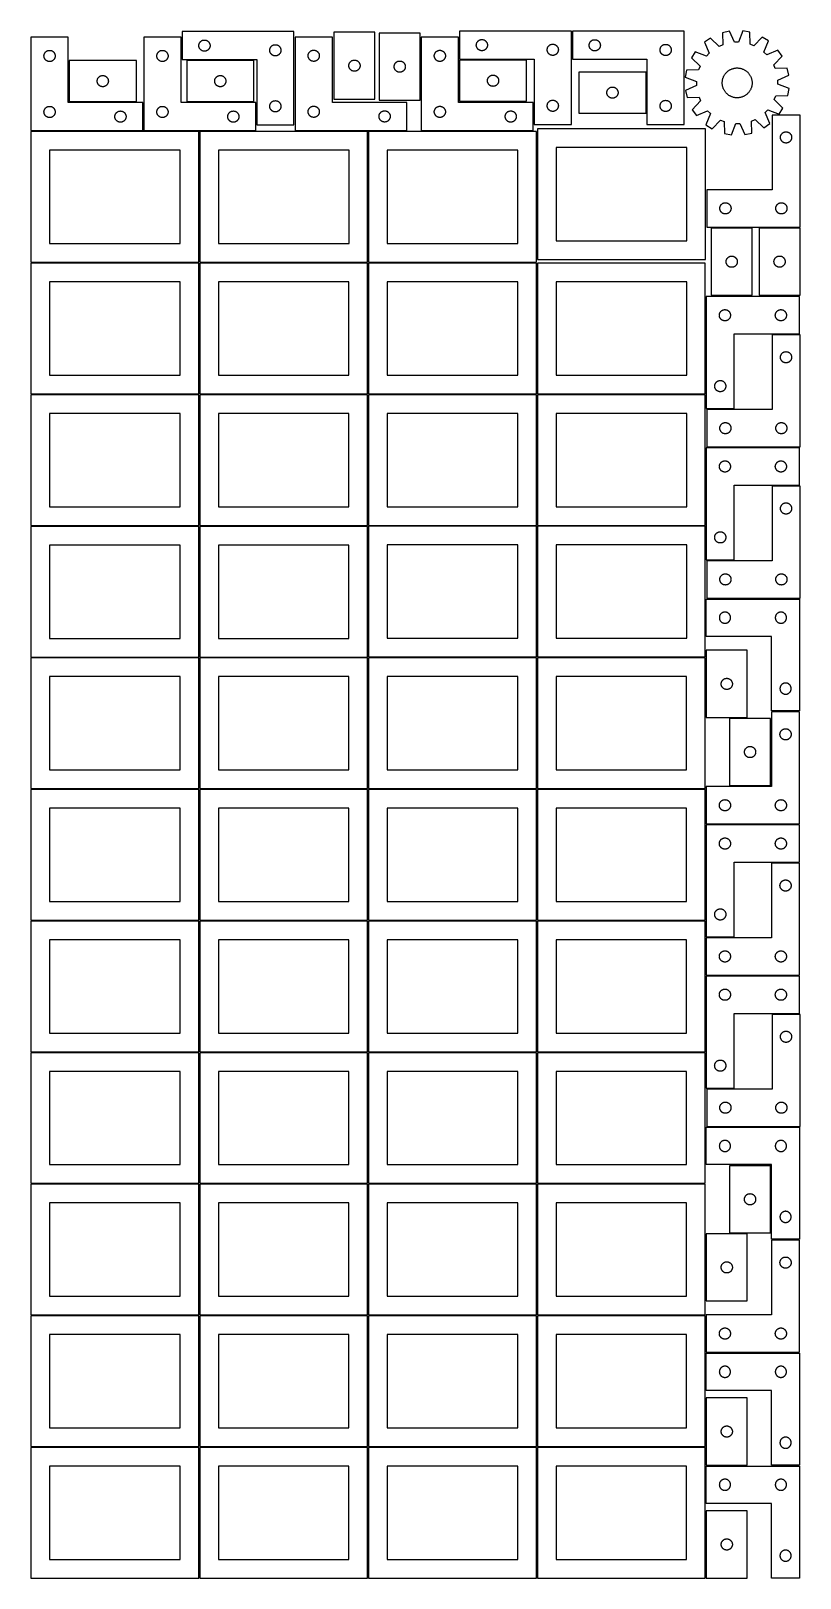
# Model space of a CAD drawing. Header units: millimetres. Extents: x 7 to 1243, y 7 to 2493.
import ezdxf

# ---------------------------------------------------------------- set-up
doc = ezdxf.new("R2010")
doc.units = ezdxf.units.MM
doc.layers.add('COMMON', color=5, linetype='CONTINUOUS', true_color=0x0000ff)
doc.layers.add('CUT', color=7, linetype='CONTINUOUS', true_color=0x000000)

msp = doc.modelspace()

# ---------------------------------------------------------------- linework, layer by layer
at = {"layer": 'COMMON'}
for p, q in [((277.291899, 1697.041937), (277.291899, 1487.041937)), ((6.541899, 1486.291936), (276.541899, 1486.291936)), ((277.291899, 1485.541936), (277.291899, 1275.541936)), ((278.0419, 1486.291936), (548.0419, 1486.291936)), ((548.7919, 1485.541936), (548.7919, 1275.541936)), ((820.291901, 1485.541936), (820.291901, 1275.541936)), ((6.541899, 1274.791935), (276.541899, 1274.791935)), ((277.291899, 1274.041935), (277.291899, 1064.041935)), ((278.0419, 1274.791935), (548.0419, 1274.791935)), ((548.7919, 1274.041935), (548.7919, 1064.041935)), ((549.541901, 1274.791935), (819.541901, 1274.791935)), ((820.291901, 1274.041935), (820.291901, 1064.041935)), ((821.041902, 1274.791935), (1091.041902, 1274.791935)), ((6.541899, 1063.291934), (276.541899, 1063.291934)), ((277.291899, 1062.541934), (277.291899, 852.541934)), ((278.0419, 1063.291934), (548.0419, 1063.291934)), ((548.7919, 1062.541934), (548.7919, 852.541934)), ((549.541901, 1063.291934), (819.541901, 1063.291934)), ((820.291901, 1062.541934), (820.291901, 852.541934)), ((821.041902, 1063.291934), (1091.041902, 1063.291934)), ((6.541899, 851.791933), (276.541899, 851.791933)), ((277.291899, 851.041933), (277.291899, 641.041933)), ((278.0419, 851.791933), (548.0419, 851.791933)), ((548.7919, 851.041933), (548.7919, 641.041933)), ((549.541901, 851.791933), (819.541901, 851.791933)), ((820.291901, 851.041933), (820.291901, 641.041933)), ((821.041902, 851.791933), (1091.041902, 851.791933)), ((276.541899, 640.291933), (6.541899, 640.291933)), ((277.291899, 639.541932), (277.291899, 429.541932)), ((548.0419, 640.291933), (278.0419, 640.291933)), ((548.791901, 429.541932), (548.791901, 639.541932)), ((549.541901, 640.291932), (819.541901, 640.291932)), ((820.291901, 639.541932), (820.291901, 429.541932)), ((821.041902, 640.291932), (1091.041902, 640.291932)), ((6.541899, 428.791931), (276.541899, 428.791931)), ((277.291899, 428.041931), (277.291899, 218.041931)), ((278.0419, 428.791931), (548.0419, 428.791931)), ((548.7919, 428.041931), (548.7919, 218.041931)), ((819.541901, 428.791932), (549.541901, 428.791932)), ((820.291901, 428.041931), (820.291901, 218.041931)), ((1091.041902, 428.791932), (821.041902, 428.791932)), ((6.541899, 217.29193), (276.520965, 217.29193)), ((277.270965, 216.54193), (277.270965, 6.54193)), ((278.0419, 217.29193), (548.020966, 217.29193)), ((548.770966, 216.54193), (548.770966, 6.54193)), ((549.541901, 217.29193), (819.520967, 217.29193)), ((820.270967, 216.54193), (820.270967, 6.54193)), ((821.041902, 217.29193), (1091.020968, 217.29193))]:
    msp.add_line(p, q, dxfattribs=at)
at = {"layer": 'CUT'}
for p, q in [((429.592739, 2492.363072), (249.592739, 2492.363072)), ((249.592739, 2492.363072), (249.592739, 2447.363072)), ((429.592739, 2342.363072), (429.592739, 2492.363072)), ((559.82144, 2491.646516), (493.82144, 2491.646516)), ((493.82144, 2491.646516), (493.82144, 2383.646516)), ((559.82144, 2383.646516), (559.82144, 2491.646516)), ((632.645537, 2490.085237), (566.645537, 2490.085237)), ((566.645537, 2490.085237), (566.645537, 2382.085237)), ((632.645537, 2382.085237), (632.645537, 2490.085237)), ((875.751095, 2493.127965), (695.751095, 2493.127965)), ((695.751095, 2493.127965), (695.751095, 2448.127965)), ((875.751095, 2343.127965), (875.751095, 2493.127965)), ((1057.282146, 2492.910679), (877.282146, 2492.910679)), ((877.282146, 2492.910679), (877.282146, 2447.910679)), ((1057.282146, 2342.910679), (1057.282146, 2492.910679)), ((1130.09362, 2493.049537), (1118.821908, 2490.593121)), ((1118.821908, 2490.593121), (1119.108176, 2471.2189)), ((1137.894801, 2475.313021), (1130.09362, 2493.049537)), ((1151.473279, 2493.439182), (1144.323562, 2475.430185)), ((1162.827012, 2491.395117), (1151.473279, 2493.439182)), ((1163.246893, 2472.02333), (1162.827012, 2491.395117)), ((66.520965, 2483.251496), (6.520965, 2483.251496)), ((6.520965, 2483.251496), (6.520965, 2333.251496)), ((34.191593, 2461.944829), (34.765152, 2462.078564)), ((34.765152, 2462.078564), (35.346229, 2462.1745)), ((35.346229, 2462.1745), (35.932336, 2462.232227)), ((35.932336, 2462.232227), (36.520965, 2462.251496)), ((36.520965, 2462.251496), (37.109593, 2462.232227)), ((37.109593, 2462.232227), (37.6957, 2462.1745)), ((37.6957, 2462.1745), (38.276778, 2462.078564)), ((38.276778, 2462.078564), (38.850336, 2461.944829)), ((66.520965, 2378.251496), (66.520965, 2483.251496)), ((248.041961, 2483.251496), (188.041961, 2483.251496)), ((188.041961, 2483.251496), (188.041961, 2333.251496)), ((215.712589, 2461.944829), (216.286148, 2462.078564)), ((216.286148, 2462.078564), (216.867225, 2462.1745)), ((216.867225, 2462.1745), (217.453333, 2462.232227)), ((217.453333, 2462.232227), (218.041961, 2462.251496)), ((218.041961, 2462.251496), (218.630589, 2462.232227)), ((218.630589, 2462.232227), (219.216696, 2462.1745)), ((219.216696, 2462.1745), (219.797774, 2462.078564)), ((219.797774, 2462.078564), (220.371332, 2461.944829)), ((248.041961, 2378.251496), (248.041961, 2483.251496)), ((276.592739, 2469.863072), (276.612009, 2470.4517)), ((276.612009, 2469.274444), (276.592739, 2469.863072)), ((276.612009, 2470.4517), (276.669735, 2471.037808)), ((276.669735, 2468.688336), (276.612009, 2469.274444)), ((276.669735, 2471.037808), (276.765671, 2471.618885)), ((276.765671, 2468.107259), (276.669735, 2468.688336)), ((276.765671, 2471.618885), (276.899406, 2472.192443)), ((276.899406, 2467.533701), (276.765671, 2468.107259)), ((276.899406, 2472.192443), (277.070368, 2472.756027)), ((277.070368, 2466.970117), (276.899406, 2467.533701)), ((277.070368, 2472.756027), (277.277823, 2473.307223)), ((277.277823, 2466.418921), (277.070368, 2466.970117)), ((277.277823, 2473.307223), (277.520884, 2473.84367)), ((277.520884, 2465.882474), (277.277823, 2466.418921)), ((277.520884, 2473.84367), (277.79851, 2474.363072)), ((277.79851, 2465.363072), (277.520884, 2465.882474)), ((277.79851, 2474.363072), (278.109512, 2474.863204)), ((278.109512, 2464.86294), (277.79851, 2465.363072)), ((278.109512, 2474.863204), (278.452559, 2475.341925)), ((278.452559, 2464.384219), (278.109512, 2464.86294)), ((278.452559, 2475.341925), (278.826181, 2475.797184)), ((278.826181, 2463.92896), (278.452559, 2464.384219)), ((278.826181, 2475.797184), (279.228778, 2476.227033)), ((279.228778, 2463.499111), (278.826181, 2463.92896)), ((279.228778, 2476.227033), (279.658627, 2476.62963)), ((279.658627, 2463.096514), (279.228778, 2463.499111)), ((279.658627, 2476.62963), (280.113886, 2477.003252)), ((280.113886, 2462.722892), (279.658627, 2463.096514)), ((280.113886, 2477.003252), (280.592607, 2477.346299)), ((280.592607, 2462.379846), (280.113886, 2462.722892)), ((280.592607, 2477.346299), (281.092739, 2477.657301)), ((281.092739, 2462.068843), (280.592607, 2462.379846)), ((281.092739, 2477.657301), (281.612141, 2477.934927)), ((281.612141, 2461.791217), (281.092739, 2462.068843)), ((281.612141, 2477.934927), (282.148588, 2478.177988)), ((282.148588, 2478.177988), (282.699784, 2478.385443)), ((282.699784, 2478.385443), (283.263367, 2478.556404)), ((283.263367, 2478.556404), (283.836926, 2478.69014)), ((283.836926, 2478.69014), (284.418003, 2478.786076)), ((284.418003, 2478.786076), (285.004111, 2478.843802)), ((285.004111, 2478.843802), (285.592739, 2478.863072)), ((285.592739, 2478.863072), (286.181367, 2478.843802)), ((286.181367, 2478.843802), (286.767475, 2478.786076)), ((286.767475, 2478.786076), (287.348552, 2478.69014)), ((287.348552, 2478.69014), (287.92211, 2478.556404)), ((287.92211, 2478.556404), (288.485694, 2478.385443)), ((288.485694, 2478.385443), (289.03689, 2478.177988)), ((289.03689, 2478.177988), (289.573337, 2477.934927)), ((289.573337, 2477.934927), (290.092739, 2477.657301)), ((290.092739, 2462.068843), (289.573337, 2461.791217)), ((290.092739, 2477.657301), (290.592871, 2477.346299)), ((290.592871, 2462.379846), (290.092739, 2462.068843)), ((290.592871, 2477.346299), (291.071592, 2477.003252)), ((291.071592, 2462.722892), (290.592871, 2462.379846)), ((291.071592, 2477.003252), (291.526851, 2476.62963)), ((291.526851, 2463.096514), (291.071592, 2462.722892)), ((291.526851, 2476.62963), (291.9567, 2476.227033)), ((291.9567, 2463.499111), (291.526851, 2463.096514)), ((291.9567, 2476.227033), (292.359297, 2475.797184)), ((292.359297, 2463.92896), (291.9567, 2463.499111)), ((292.359297, 2475.797184), (292.732919, 2475.341925)), ((292.732919, 2464.384219), (292.359297, 2463.92896)), ((292.732919, 2475.341925), (293.075965, 2474.863204)), ((293.075965, 2464.86294), (292.732919, 2464.384219)), ((293.075965, 2474.863204), (293.386968, 2474.363072)), ((293.386968, 2465.363072), (293.075965, 2464.86294)), ((293.386968, 2474.363072), (293.664594, 2473.84367)), ((293.664594, 2465.882474), (293.386968, 2465.363072)), ((293.664594, 2473.84367), (293.907655, 2473.307223)), ((293.907655, 2466.418921), (293.664594, 2465.882474)), ((293.907655, 2473.307223), (294.11511, 2472.756027)), ((294.11511, 2466.970117), (293.907655, 2466.418921)), ((294.11511, 2472.756027), (294.286071, 2472.192443)), ((294.286071, 2467.533701), (294.11511, 2466.970117)), ((294.286071, 2472.192443), (294.419806, 2471.618885)), ((294.419806, 2468.107259), (294.286071, 2467.533701)), ((294.419806, 2471.618885), (294.515743, 2471.037808)), ((294.515743, 2468.688336), (294.419806, 2468.107259)), ((294.515743, 2471.037808), (294.573469, 2470.4517)), ((294.573469, 2469.274444), (294.515743, 2468.688336)), ((294.573469, 2470.4517), (294.592739, 2469.863072)), ((294.592739, 2469.863072), (294.573469, 2469.274444)), ((390.592739, 2462.363072), (390.612009, 2462.9517)), ((390.612009, 2461.774444), (390.592739, 2462.363072)), ((390.612009, 2462.9517), (390.669735, 2463.537808)), ((390.669735, 2463.537808), (390.765671, 2464.118885)), ((390.765671, 2464.118885), (390.899406, 2464.692443)), ((390.899406, 2464.692443), (391.070368, 2465.256027)), ((391.070368, 2465.256027), (391.277823, 2465.807223)), ((391.277823, 2465.807223), (391.520884, 2466.34367)), ((391.520884, 2466.34367), (391.79851, 2466.863072)), ((391.79851, 2466.863072), (392.109512, 2467.363204)), ((392.109512, 2467.363204), (392.452559, 2467.841925)), ((392.452559, 2467.841925), (392.826181, 2468.297184)), ((392.826181, 2468.297184), (393.228778, 2468.727033)), ((393.228778, 2468.727033), (393.658627, 2469.12963)), ((393.658627, 2469.12963), (394.113886, 2469.503252)), ((394.113886, 2469.503252), (394.592607, 2469.846299)), ((394.592607, 2469.846299), (395.092739, 2470.157301)), ((395.092739, 2470.157301), (395.612141, 2470.434927)), ((395.612141, 2470.434927), (396.148588, 2470.677988)), ((396.148588, 2470.677988), (396.699784, 2470.885443)), ((396.699784, 2470.885443), (397.263367, 2471.056404)), ((397.263367, 2471.056404), (397.836926, 2471.19014)), ((397.836926, 2471.19014), (398.418003, 2471.286076)), ((398.418003, 2471.286076), (399.004111, 2471.343802)), ((399.004111, 2471.343802), (399.592739, 2471.363072)), ((399.592739, 2471.363072), (400.181367, 2471.343802)), ((400.181367, 2471.343802), (400.767475, 2471.286076)), ((400.767475, 2471.286076), (401.348552, 2471.19014)), ((401.348552, 2471.19014), (401.92211, 2471.056404)), ((401.92211, 2471.056404), (402.485694, 2470.885443)), ((402.485694, 2470.885443), (403.03689, 2470.677988)), ((403.03689, 2470.677988), (403.573337, 2470.434927)), ((403.573337, 2470.434927), (404.092739, 2470.157301)), ((404.092739, 2470.157301), (404.592871, 2469.846299)), ((404.592871, 2469.846299), (405.071592, 2469.503252)), ((405.071592, 2469.503252), (405.526851, 2469.12963)), ((405.526851, 2469.12963), (405.9567, 2468.727033)), ((405.9567, 2468.727033), (406.359297, 2468.297184)), ((406.359297, 2468.297184), (406.732919, 2467.841925)), ((406.732919, 2467.841925), (407.075965, 2467.363204)), ((407.075965, 2467.363204), (407.386968, 2466.863072)), ((407.386968, 2466.863072), (407.664594, 2466.34367)), ((407.664594, 2466.34367), (407.907655, 2465.807223)), ((407.907655, 2465.807223), (408.11511, 2465.256027)), ((408.11511, 2465.256027), (408.286071, 2464.692443)), ((408.286071, 2464.692443), (408.419806, 2464.118885)), ((408.419806, 2464.118885), (408.515743, 2463.537808)), ((408.515743, 2463.537808), (408.573469, 2462.9517)), ((408.573469, 2462.9517), (408.592739, 2462.363072)), ((408.592739, 2462.363072), (408.573469, 2461.774444)), ((491.304595, 2483.5159), (431.304595, 2483.5159)), ((431.304595, 2483.5159), (431.304595, 2333.5159)), ((458.41164, 2462.038272), (458.975224, 2462.209233)), ((458.975224, 2462.209233), (459.548782, 2462.342968)), ((459.548782, 2462.342968), (460.129859, 2462.438904)), ((460.129859, 2462.438904), (460.715967, 2462.496631)), ((460.715967, 2462.496631), (461.304595, 2462.5159)), ((461.304595, 2462.5159), (461.893223, 2462.496631)), ((461.893223, 2462.496631), (462.479331, 2462.438904)), ((462.479331, 2462.438904), (463.060408, 2462.342968)), ((463.060408, 2462.342968), (463.633966, 2462.209233)), ((463.633966, 2462.209233), (464.19755, 2462.038272)), ((491.304595, 2378.5159), (491.304595, 2483.5159)), ((694.15866, 2483.394318), (634.15866, 2483.394318)), ((634.15866, 2483.394318), (634.15866, 2333.394318)), ((661.265705, 2461.91669), (661.829289, 2462.087651)), ((661.829289, 2462.087651), (662.402847, 2462.221386)), ((662.402847, 2462.221386), (662.983924, 2462.317322)), ((662.983924, 2462.317322), (663.570032, 2462.375049)), ((663.570032, 2462.375049), (664.15866, 2462.394318)), ((664.15866, 2462.394318), (664.747288, 2462.375049)), ((664.747288, 2462.375049), (665.333396, 2462.317322)), ((665.333396, 2462.317322), (665.914473, 2462.221386)), ((665.914473, 2462.221386), (666.488031, 2462.087651)), ((666.488031, 2462.087651), (667.051615, 2461.91669)), ((694.15866, 2378.394318), (694.15866, 2483.394318)), ((722.751095, 2470.627965), (722.770364, 2471.216593)), ((722.770364, 2470.039336), (722.751095, 2470.627965)), ((722.770364, 2471.216593), (722.828091, 2471.8027)), ((722.828091, 2469.453229), (722.770364, 2470.039336)), ((722.828091, 2471.8027), (722.924027, 2472.383777)), ((722.924027, 2468.872152), (722.828091, 2469.453229)), ((722.924027, 2472.383777), (723.057762, 2472.957336)), ((723.057762, 2468.298593), (722.924027, 2468.872152)), ((723.057762, 2472.957336), (723.228723, 2473.52092)), ((723.228723, 2467.735009), (723.057762, 2468.298593)), ((723.228723, 2473.52092), (723.436179, 2474.072115)), ((723.436179, 2467.183814), (723.228723, 2467.735009)), ((723.436179, 2474.072115), (723.67924, 2474.608563)), ((723.67924, 2466.647366), (723.436179, 2467.183814)), ((723.67924, 2474.608563), (723.956866, 2475.127965)), ((723.956866, 2466.127965), (723.67924, 2466.647366)), ((723.956866, 2475.127965), (724.267868, 2475.628097)), ((724.267868, 2465.627832), (723.956866, 2466.127965)), ((724.267868, 2475.628097), (724.610915, 2476.106817)), ((724.610915, 2465.149112), (724.267868, 2465.627832)), ((724.610915, 2476.106817), (724.984536, 2476.562077)), ((724.984536, 2464.693852), (724.610915, 2465.149112)), ((724.984536, 2476.562077), (725.387134, 2476.991926)), ((725.387134, 2464.264004), (724.984536, 2464.693852)), ((725.387134, 2476.991926), (725.816982, 2477.394523)), ((725.816982, 2463.861406), (725.387134, 2464.264004)), ((725.816982, 2477.394523), (726.272242, 2477.768145)), ((726.272242, 2463.487785), (725.816982, 2463.861406)), ((726.272242, 2477.768145), (726.750963, 2478.111191)), ((726.750963, 2463.144738), (726.272242, 2463.487785)), ((726.750963, 2478.111191), (727.251095, 2478.422193)), ((727.251095, 2462.833736), (726.750963, 2463.144738)), ((727.251095, 2478.422193), (727.770496, 2478.699819)), ((727.770496, 2462.55611), (727.251095, 2462.833736)), ((727.770496, 2478.699819), (728.306944, 2478.94288)), ((728.306944, 2462.313049), (727.770496, 2462.55611)), ((728.306944, 2478.94288), (728.858139, 2479.150336)), ((728.858139, 2462.105593), (728.306944, 2462.313049)), ((728.858139, 2479.150336), (729.421723, 2479.321297)), ((729.421723, 2461.934632), (728.858139, 2462.105593)), ((729.421723, 2479.321297), (729.995282, 2479.455032)), ((729.995282, 2479.455032), (730.576359, 2479.550968)), ((730.576359, 2479.550968), (731.162466, 2479.608695)), ((731.162466, 2479.608695), (731.751095, 2479.627965)), ((731.751095, 2479.627965), (732.339723, 2479.608695)), ((732.339723, 2479.608695), (732.92583, 2479.550968)), ((732.92583, 2479.550968), (733.506908, 2479.455032)), ((733.506908, 2479.455032), (734.080466, 2479.321297)), ((734.080466, 2479.321297), (734.64405, 2479.150336)), ((734.64405, 2462.105593), (734.080466, 2461.934632)), ((734.64405, 2479.150336), (735.195246, 2478.94288)), ((735.195246, 2462.313049), (734.64405, 2462.105593)), ((735.195246, 2478.94288), (735.731693, 2478.699819)), ((735.731693, 2462.55611), (735.195246, 2462.313049)), ((735.731693, 2478.699819), (736.251095, 2478.422193)), ((736.251095, 2462.833736), (735.731693, 2462.55611)), ((736.251095, 2478.422193), (736.751227, 2478.111191)), ((736.751227, 2463.144738), (736.251095, 2462.833736)), ((736.751227, 2478.111191), (737.229947, 2477.768145)), ((737.229947, 2463.487785), (736.751227, 2463.144738)), ((737.229947, 2477.768145), (737.685207, 2477.394523)), ((737.685207, 2463.861406), (737.229947, 2463.487785)), ((737.685207, 2477.394523), (738.115056, 2476.991926)), ((738.115056, 2464.264004), (737.685207, 2463.861406)), ((738.115056, 2476.991926), (738.517653, 2476.562077)), ((738.517653, 2464.693852), (738.115056, 2464.264004)), ((738.517653, 2476.562077), (738.891275, 2476.106817)), ((738.891275, 2465.149112), (738.517653, 2464.693852)), ((738.891275, 2476.106817), (739.234321, 2475.628097)), ((739.234321, 2465.627832), (738.891275, 2465.149112)), ((739.234321, 2475.628097), (739.545323, 2475.127965)), ((739.545323, 2466.127965), (739.234321, 2465.627832)), ((739.545323, 2475.127965), (739.822949, 2474.608563)), ((739.822949, 2466.647366), (739.545323, 2466.127965)), ((739.822949, 2474.608563), (740.06601, 2474.072115)), ((740.06601, 2467.183814), (739.822949, 2466.647366)), ((740.06601, 2474.072115), (740.273466, 2473.52092)), ((740.273466, 2467.735009), (740.06601, 2467.183814)), ((740.273466, 2473.52092), (740.444427, 2472.957336)), ((740.444427, 2468.298593), (740.273466, 2467.735009)), ((740.444427, 2472.957336), (740.578162, 2472.383777)), ((740.578162, 2468.872152), (740.444427, 2468.298593)), ((740.578162, 2472.383777), (740.674098, 2471.8027)), ((740.674098, 2469.453229), (740.578162, 2468.872152)), ((740.674098, 2471.8027), (740.731825, 2471.216593)), ((740.731825, 2470.039336), (740.674098, 2469.453229)), ((740.731825, 2471.216593), (740.751095, 2470.627965)), ((740.751095, 2470.627965), (740.731825, 2470.039336)), ((836.751095, 2463.127965), (836.770364, 2463.716593)), ((836.770364, 2462.539336), (836.751095, 2463.127965)), ((836.770364, 2463.716593), (836.828091, 2464.3027)), ((836.828091, 2461.953229), (836.770364, 2462.539336)), ((836.828091, 2464.3027), (836.924027, 2464.883777)), ((836.924027, 2464.883777), (837.057762, 2465.457336)), ((837.057762, 2465.457336), (837.228723, 2466.02092)), ((837.228723, 2466.02092), (837.436179, 2466.572115)), ((837.436179, 2466.572115), (837.67924, 2467.108563)), ((837.67924, 2467.108563), (837.956866, 2467.627965)), ((837.956866, 2467.627965), (838.267868, 2468.128097)), ((838.267868, 2468.128097), (838.610915, 2468.606817)), ((838.610915, 2468.606817), (838.984536, 2469.062077)), ((838.984536, 2469.062077), (839.387134, 2469.491926)), ((839.387134, 2469.491926), (839.816982, 2469.894523)), ((839.816982, 2469.894523), (840.272242, 2470.268145)), ((840.272242, 2470.268145), (840.750963, 2470.611191)), ((840.750963, 2470.611191), (841.251095, 2470.922193)), ((841.251095, 2470.922193), (841.770496, 2471.199819)), ((841.770496, 2471.199819), (842.306944, 2471.44288)), ((842.306944, 2471.44288), (842.858139, 2471.650336)), ((842.858139, 2471.650336), (843.421723, 2471.821297)), ((843.421723, 2471.821297), (843.995282, 2471.955032)), ((843.995282, 2471.955032), (844.576359, 2472.050968)), ((844.576359, 2472.050968), (845.162466, 2472.108695)), ((845.162466, 2472.108695), (845.751095, 2472.127965)), ((845.751095, 2472.127965), (846.339723, 2472.108695)), ((846.339723, 2472.108695), (846.92583, 2472.050968)), ((846.92583, 2472.050968), (847.506908, 2471.955032)), ((847.506908, 2471.955032), (848.080466, 2471.821297)), ((848.080466, 2471.821297), (848.64405, 2471.650336)), ((848.64405, 2471.650336), (849.195246, 2471.44288)), ((849.195246, 2471.44288), (849.731693, 2471.199819)), ((849.731693, 2471.199819), (850.251095, 2470.922193)), ((850.251095, 2470.922193), (850.751227, 2470.611191)), ((850.751227, 2470.611191), (851.229947, 2470.268145)), ((851.229947, 2470.268145), (851.685207, 2469.894523)), ((851.685207, 2469.894523), (852.115056, 2469.491926)), ((852.115056, 2469.491926), (852.517653, 2469.062077)), ((852.517653, 2469.062077), (852.891275, 2468.606817)), ((852.891275, 2468.606817), (853.234321, 2468.128097)), ((853.234321, 2468.128097), (853.545323, 2467.627965)), ((853.545323, 2467.627965), (853.822949, 2467.108563)), ((853.822949, 2467.108563), (854.06601, 2466.572115)), ((854.06601, 2466.572115), (854.273466, 2466.02092)), ((854.273466, 2466.02092), (854.444427, 2465.457336)), ((854.444427, 2465.457336), (854.578162, 2464.883777)), ((854.578162, 2464.883777), (854.674098, 2464.3027)), ((854.674098, 2464.3027), (854.731825, 2463.716593)), ((854.731825, 2462.539336), (854.674098, 2461.953229)), ((854.731825, 2463.716593), (854.751095, 2463.127965)), ((854.751095, 2463.127965), (854.731825, 2462.539336)), ((904.282146, 2470.410679), (904.301416, 2470.999308)), ((904.301416, 2469.822051), (904.282146, 2470.410679)), ((904.301416, 2470.999308), (904.359142, 2471.585415)), ((904.359142, 2469.235944), (904.301416, 2469.822051)), ((904.359142, 2471.585415), (904.455079, 2472.166492)), ((904.455079, 2468.654867), (904.359142, 2469.235944)), ((904.455079, 2472.166492), (904.588814, 2472.740051)), ((904.588814, 2468.081308), (904.455079, 2468.654867)), ((904.588814, 2472.740051), (904.759775, 2473.303635)), ((904.759775, 2467.517724), (904.588814, 2468.081308)), ((904.759775, 2473.303635), (904.96723, 2473.85483)), ((904.96723, 2466.966529), (904.759775, 2467.517724)), ((904.96723, 2473.85483), (905.210292, 2474.391278)), ((905.210292, 2466.430081), (904.96723, 2466.966529)), ((905.210292, 2474.391278), (905.487918, 2474.910679)), ((905.487918, 2465.910679), (905.210292, 2466.430081)), ((905.487918, 2474.910679), (905.79892, 2475.410812)), ((905.79892, 2465.410547), (905.487918, 2465.910679)), ((905.79892, 2475.410812), (906.141966, 2475.889532)), ((906.141966, 2464.931827), (905.79892, 2465.410547)), ((906.141966, 2475.889532), (906.515588, 2476.344792)), ((906.515588, 2464.476567), (906.141966, 2464.931827)), ((906.515588, 2476.344792), (906.918185, 2476.77464)), ((906.918185, 2464.046718), (906.515588, 2464.476567)), ((906.918185, 2476.77464), (907.348034, 2477.177238)), ((907.348034, 2463.644121), (906.918185, 2464.046718)), ((907.348034, 2477.177238), (907.803293, 2477.550859)), ((907.803293, 2463.270499), (907.348034, 2463.644121)), ((907.803293, 2477.550859), (908.282014, 2477.893906)), ((908.282014, 2462.927453), (907.803293, 2463.270499)), ((908.282014, 2477.893906), (908.782146, 2478.204908)), ((908.782146, 2462.616451), (908.282014, 2462.927453)), ((908.782146, 2478.204908), (909.301548, 2478.482534)), ((909.301548, 2462.338825), (908.782146, 2462.616451)), ((909.301548, 2478.482534), (909.837995, 2478.725595)), ((909.837995, 2462.095764), (909.301548, 2462.338825)), ((909.837995, 2478.725595), (910.389191, 2478.933051)), ((910.389191, 2461.888308), (909.837995, 2462.095764)), ((910.389191, 2478.933051), (910.952775, 2479.104012)), ((910.952775, 2479.104012), (911.526333, 2479.237747)), ((911.526333, 2479.237747), (912.107411, 2479.333683)), ((912.107411, 2479.333683), (912.693518, 2479.39141)), ((912.693518, 2479.39141), (913.282146, 2479.410679)), ((913.282146, 2479.410679), (913.870774, 2479.39141)), ((913.870774, 2479.39141), (914.456882, 2479.333683)), ((914.456882, 2479.333683), (915.037959, 2479.237747)), ((915.037959, 2479.237747), (915.611518, 2479.104012)), ((915.611518, 2479.104012), (916.175101, 2478.933051)), ((916.175101, 2478.933051), (916.726297, 2478.725595)), ((916.726297, 2462.095764), (916.175101, 2461.888308)), ((916.726297, 2478.725595), (917.262744, 2478.482534)), ((917.262744, 2462.338825), (916.726297, 2462.095764)), ((917.262744, 2478.482534), (917.782146, 2478.204908)), ((917.782146, 2462.616451), (917.262744, 2462.338825)), ((917.782146, 2478.204908), (918.282278, 2477.893906)), ((918.282278, 2462.927453), (917.782146, 2462.616451)), ((918.282278, 2477.893906), (918.760999, 2477.550859)), ((918.760999, 2463.270499), (918.282278, 2462.927453)), ((918.760999, 2477.550859), (919.216259, 2477.177238)), ((919.216259, 2463.644121), (918.760999, 2463.270499)), ((919.216259, 2477.177238), (919.646107, 2476.77464)), ((919.646107, 2464.046718), (919.216259, 2463.644121)), ((919.646107, 2476.77464), (920.048705, 2476.344792)), ((920.048705, 2464.476567), (919.646107, 2464.046718)), ((920.048705, 2476.344792), (920.422326, 2475.889532)), ((920.422326, 2464.931827), (920.048705, 2464.476567)), ((920.422326, 2475.889532), (920.765373, 2475.410812)), ((920.765373, 2465.410547), (920.422326, 2464.931827)), ((920.765373, 2475.410812), (921.076375, 2474.910679)), ((921.076375, 2465.910679), (920.765373, 2465.410547)), ((921.076375, 2474.910679), (921.354001, 2474.391278)), ((921.354001, 2466.430081), (921.076375, 2465.910679)), ((921.354001, 2474.391278), (921.597062, 2473.85483)), ((921.597062, 2466.966529), (921.354001, 2466.430081)), ((921.597062, 2473.85483), (921.804517, 2473.303635)), ((921.804517, 2467.517724), (921.597062, 2466.966529)), ((921.804517, 2473.303635), (921.975479, 2472.740051)), ((921.975479, 2468.081308), (921.804517, 2467.517724)), ((921.975479, 2472.740051), (922.109214, 2472.166492)), ((922.109214, 2468.654867), (921.975479, 2468.081308)), ((922.109214, 2472.166492), (922.20515, 2471.585415)), ((922.20515, 2469.235944), (922.109214, 2468.654867)), ((922.20515, 2471.585415), (922.262877, 2470.999308)), ((922.262877, 2469.822051), (922.20515, 2469.235944)), ((922.262877, 2470.999308), (922.282146, 2470.410679)), ((922.282146, 2470.410679), (922.262877, 2469.822051)), ((1018.282146, 2462.910679), (1018.301416, 2463.499308)), ((1018.301416, 2462.322051), (1018.282146, 2462.910679)), ((1018.301416, 2463.499308), (1018.359142, 2464.085415)), ((1018.359142, 2461.735944), (1018.301416, 2462.322051)), ((1018.359142, 2464.085415), (1018.455079, 2464.666492)), ((1018.455079, 2464.666492), (1018.588814, 2465.240051)), ((1018.588814, 2465.240051), (1018.759775, 2465.803635)), ((1018.759775, 2465.803635), (1018.96723, 2466.35483)), ((1018.96723, 2466.35483), (1019.210292, 2466.891278)), ((1019.210292, 2466.891278), (1019.487918, 2467.410679)), ((1019.487918, 2467.410679), (1019.79892, 2467.910812)), ((1019.79892, 2467.910812), (1020.141966, 2468.389532)), ((1020.141966, 2468.389532), (1020.515588, 2468.844792)), ((1020.515588, 2468.844792), (1020.918185, 2469.27464)), ((1020.918185, 2469.27464), (1021.348034, 2469.677238)), ((1021.348034, 2469.677238), (1021.803293, 2470.050859)), ((1021.803293, 2470.050859), (1022.282014, 2470.393906)), ((1022.282014, 2470.393906), (1022.782146, 2470.704908)), ((1022.782146, 2470.704908), (1023.301548, 2470.982534)), ((1023.301548, 2470.982534), (1023.837995, 2471.225595)), ((1023.837995, 2471.225595), (1024.389191, 2471.433051)), ((1024.389191, 2471.433051), (1024.952775, 2471.604012)), ((1024.952775, 2471.604012), (1025.526333, 2471.737747)), ((1025.526333, 2471.737747), (1026.107411, 2471.833683)), ((1026.107411, 2471.833683), (1026.693518, 2471.89141)), ((1026.693518, 2471.89141), (1027.282146, 2471.910679)), ((1027.282146, 2471.910679), (1027.870774, 2471.89141)), ((1027.870774, 2471.89141), (1028.456882, 2471.833683)), ((1028.456882, 2471.833683), (1029.037959, 2471.737747)), ((1029.037959, 2471.737747), (1029.611518, 2471.604012)), ((1029.611518, 2471.604012), (1030.175101, 2471.433051)), ((1030.175101, 2471.433051), (1030.726297, 2471.225595)), ((1030.726297, 2471.225595), (1031.262744, 2470.982534)), ((1031.262744, 2470.982534), (1031.782146, 2470.704908)), ((1031.782146, 2470.704908), (1032.282278, 2470.393906)), ((1032.282278, 2470.393906), (1032.760999, 2470.050859)), ((1032.760999, 2470.050859), (1033.216259, 2469.677238)), ((1033.216259, 2469.677238), (1033.646107, 2469.27464)), ((1033.646107, 2469.27464), (1034.048705, 2468.844792)), ((1034.048705, 2468.844792), (1034.422326, 2468.389532)), ((1034.422326, 2468.389532), (1034.765373, 2467.910812)), ((1034.765373, 2467.910812), (1035.076375, 2467.410679)), ((1035.076375, 2467.410679), (1035.354001, 2466.891278)), ((1035.354001, 2466.891278), (1035.597062, 2466.35483)), ((1035.597062, 2466.35483), (1035.804517, 2465.803635)), ((1035.804517, 2465.803635), (1035.975479, 2465.240051)), ((1035.975479, 2465.240051), (1036.109214, 2464.666492)), ((1036.109214, 2464.666492), (1036.20515, 2464.085415)), ((1036.20515, 2464.085415), (1036.262877, 2463.499308)), ((1036.262877, 2462.322051), (1036.20515, 2461.735944)), ((1036.262877, 2463.499308), (1036.282146, 2462.910679)), ((1036.282146, 2462.910679), (1036.262877, 2462.322051)), ((1099.218791, 2482.051495), (1089.745116, 2475.468566)), ((1089.745116, 2475.468566), (1097.423786, 2457.678669)), ((1113.213613, 2468.650474), (1099.218791, 2482.051495)), ((1119.108176, 2471.2189), (1113.213613, 2468.650474)), ((1144.323562, 2475.430185), (1137.894801, 2475.313021)), ((1169.23113, 2469.671396), (1163.246893, 2472.02333)), ((1182.728352, 2483.573461), (1169.23113, 2469.671396)), ((1192.435603, 2477.340105), (1182.728352, 2483.573461)), ((1185.410261, 2459.282226), (1192.435603, 2477.340105)), ((1207.828826, 2462.497924), (1190.038929, 2454.819254)), ((1214.411755, 2453.02425), (1207.828826, 2462.497924)), ((27.520965, 2453.251496), (27.540234, 2453.840124)), ((27.540234, 2452.662868), (27.520965, 2453.251496)), ((27.540234, 2453.840124), (27.597961, 2454.426232)), ((27.597961, 2452.07676), (27.540234, 2452.662868)), ((27.597961, 2454.426232), (27.693897, 2455.007309)), ((27.693897, 2451.495683), (27.597961, 2452.07676)), ((27.693897, 2455.007309), (27.827632, 2455.580868)), ((27.827632, 2450.922125), (27.693897, 2451.495683)), ((27.827632, 2455.580868), (27.998593, 2456.144451)), ((27.998593, 2450.358541), (27.827632, 2450.922125)), ((27.998593, 2456.144451), (28.206049, 2456.695647)), ((28.206049, 2449.807345), (27.998593, 2450.358541)), ((28.206049, 2456.695647), (28.44911, 2457.232094)), ((28.44911, 2449.270898), (28.206049, 2449.807345)), ((28.44911, 2457.232094), (28.726736, 2457.751496)), ((28.726736, 2448.751496), (28.44911, 2449.270898)), ((28.726736, 2457.751496), (29.037738, 2458.251628)), ((29.037738, 2448.251364), (28.726736, 2448.751496)), ((29.037738, 2458.251628), (29.380785, 2458.730349)), ((29.380785, 2447.772643), (29.037738, 2448.251364)), ((29.380785, 2458.730349), (29.754406, 2459.185609)), ((29.754406, 2447.317384), (29.380785, 2447.772643)), ((29.754406, 2459.185609), (30.157004, 2459.615457)), ((30.157004, 2446.887535), (29.754406, 2447.317384)), ((30.157004, 2459.615457), (30.586852, 2460.018054)), ((30.586852, 2446.484938), (30.157004, 2446.887535)), ((30.586852, 2460.018054), (31.042112, 2460.391676)), ((31.042112, 2446.111316), (30.586852, 2446.484938)), ((31.042112, 2460.391676), (31.520833, 2460.734723)), ((31.520833, 2445.76827), (31.042112, 2446.111316)), ((31.520833, 2460.734723), (32.020965, 2461.045725)), ((32.020965, 2445.457268), (31.520833, 2445.76827)), ((32.020965, 2461.045725), (32.540366, 2461.323351)), ((32.540366, 2445.179642), (32.020965, 2445.457268)), ((32.540366, 2461.323351), (33.076814, 2461.566412)), ((33.076814, 2444.93658), (32.540366, 2445.179642)), ((33.076814, 2461.566412), (33.628009, 2461.773867)), ((33.628009, 2444.729125), (33.076814, 2444.93658)), ((33.628009, 2461.773867), (34.191593, 2461.944829)), ((34.191593, 2444.558164), (33.628009, 2444.729125)), ((34.765152, 2444.424429), (34.191593, 2444.558164)), ((35.346229, 2444.328492), (34.765152, 2444.424429)), ((35.932336, 2444.270766), (35.346229, 2444.328492)), ((36.520965, 2444.251496), (35.932336, 2444.270766)), ((37.109593, 2444.270766), (36.520965, 2444.251496)), ((37.6957, 2444.328492), (37.109593, 2444.270766)), ((38.276778, 2444.424429), (37.6957, 2444.328492)), ((38.850336, 2444.558164), (38.276778, 2444.424429)), ((38.850336, 2461.944829), (39.41392, 2461.773867)), ((39.41392, 2444.729125), (38.850336, 2444.558164)), ((39.41392, 2461.773867), (39.965116, 2461.566412)), ((39.965116, 2444.93658), (39.41392, 2444.729125)), ((39.965116, 2461.566412), (40.501563, 2461.323351)), ((40.501563, 2445.179642), (39.965116, 2444.93658)), ((40.501563, 2461.323351), (41.020965, 2461.045725)), ((41.020965, 2445.457268), (40.501563, 2445.179642)), ((41.020965, 2461.045725), (41.521097, 2460.734723)), ((41.521097, 2445.76827), (41.020965, 2445.457268)), ((41.521097, 2460.734723), (41.999817, 2460.391676)), ((41.999817, 2446.111316), (41.521097, 2445.76827)), ((41.999817, 2460.391676), (42.455077, 2460.018054)), ((42.455077, 2446.484938), (41.999817, 2446.111316)), ((42.455077, 2460.018054), (42.884926, 2459.615457)), ((42.884926, 2446.887535), (42.455077, 2446.484938)), ((42.884926, 2459.615457), (43.287523, 2459.185609)), ((43.287523, 2447.317384), (42.884926, 2446.887535)), ((43.287523, 2459.185609), (43.661145, 2458.730349)), ((43.661145, 2447.772643), (43.287523, 2447.317384)), ((43.661145, 2458.730349), (44.004191, 2458.251628)), ((44.004191, 2448.251364), (43.661145, 2447.772643)), ((44.004191, 2458.251628), (44.315193, 2457.751496)), ((44.315193, 2448.751496), (44.004191, 2448.251364)), ((44.315193, 2457.751496), (44.592819, 2457.232094)), ((44.592819, 2449.270898), (44.315193, 2448.751496)), ((44.592819, 2457.232094), (44.83588, 2456.695647)), ((44.83588, 2449.807345), (44.592819, 2449.270898)), ((44.83588, 2456.695647), (45.043336, 2456.144451)), ((45.043336, 2450.358541), (44.83588, 2449.807345)), ((45.043336, 2456.144451), (45.214297, 2455.580868)), ((45.214297, 2450.922125), (45.043336, 2450.358541)), ((45.214297, 2455.580868), (45.348032, 2455.007309)), ((45.348032, 2451.495683), (45.214297, 2450.922125)), ((45.348032, 2455.007309), (45.443968, 2454.426232)), ((45.443968, 2452.07676), (45.348032, 2451.495683)), ((45.443968, 2454.426232), (45.501695, 2453.840124)), ((45.501695, 2452.662868), (45.443968, 2452.07676)), ((45.501695, 2453.840124), (45.520965, 2453.251496)), ((45.520965, 2453.251496), (45.501695, 2452.662868)), ((176.05148, 2445.781773), (68.05148, 2445.781773)), ((68.05148, 2445.781773), (68.05148, 2379.781773)), ((176.05148, 2379.781773), (176.05148, 2445.781773)), ((209.041961, 2453.251496), (209.06123, 2453.840124)), ((209.06123, 2452.662868), (209.041961, 2453.251496)), ((209.06123, 2453.840124), (209.118957, 2454.426232)), ((209.118957, 2452.07676), (209.06123, 2452.662868)), ((209.118957, 2454.426232), (209.214893, 2455.007309)), ((209.214893, 2451.495683), (209.118957, 2452.07676)), ((209.214893, 2455.007309), (209.348628, 2455.580868)), ((209.348628, 2450.922125), (209.214893, 2451.495683)), ((209.348628, 2455.580868), (209.51959, 2456.144451)), ((209.51959, 2450.358541), (209.348628, 2450.922125)), ((209.51959, 2456.144451), (209.727045, 2456.695647)), ((209.727045, 2449.807345), (209.51959, 2450.358541)), ((209.727045, 2456.695647), (209.970106, 2457.232094)), ((209.970106, 2449.270898), (209.727045, 2449.807345)), ((209.970106, 2457.232094), (210.247732, 2457.751496)), ((210.247732, 2448.751496), (209.970106, 2449.270898)), ((210.247732, 2457.751496), (210.558734, 2458.251628)), ((210.558734, 2448.251364), (210.247732, 2448.751496)), ((210.558734, 2458.251628), (210.901781, 2458.730349)), ((210.901781, 2447.772643), (210.558734, 2448.251364)), ((210.901781, 2458.730349), (211.275402, 2459.185609)), ((211.275402, 2447.317384), (210.901781, 2447.772643)), ((211.275402, 2459.185609), (211.678, 2459.615457)), ((211.678, 2446.887535), (211.275402, 2447.317384)), ((211.678, 2459.615457), (212.107848, 2460.018054)), ((212.107848, 2446.484938), (211.678, 2446.887535)), ((212.107848, 2460.018054), (212.563108, 2460.391676)), ((212.563108, 2446.111316), (212.107848, 2446.484938)), ((212.563108, 2460.391676), (213.041829, 2460.734723)), ((213.041829, 2445.76827), (212.563108, 2446.111316)), ((213.041829, 2460.734723), (213.541961, 2461.045725)), ((213.541961, 2445.457268), (213.041829, 2445.76827)), ((213.541961, 2461.045725), (214.061363, 2461.323351)), ((214.061363, 2445.179642), (213.541961, 2445.457268)), ((214.061363, 2461.323351), (214.59781, 2461.566412)), ((214.59781, 2444.93658), (214.061363, 2445.179642)), ((214.59781, 2461.566412), (215.149006, 2461.773867)), ((215.149006, 2444.729125), (214.59781, 2444.93658)), ((215.149006, 2461.773867), (215.712589, 2461.944829)), ((215.712589, 2444.558164), (215.149006, 2444.729125)), ((216.286148, 2444.424429), (215.712589, 2444.558164)), ((216.867225, 2444.328492), (216.286148, 2444.424429)), ((217.453333, 2444.270766), (216.867225, 2444.328492)), ((218.041961, 2444.251496), (217.453333, 2444.270766)), ((218.630589, 2444.270766), (218.041961, 2444.251496)), ((219.216696, 2444.328492), (218.630589, 2444.270766)), ((219.797774, 2444.424429), (219.216696, 2444.328492)), ((220.371332, 2444.558164), (219.797774, 2444.424429)), ((220.371332, 2461.944829), (220.934916, 2461.773867)), ((220.934916, 2444.729125), (220.371332, 2444.558164)), ((220.934916, 2461.773867), (221.486112, 2461.566412)), ((221.486112, 2444.93658), (220.934916, 2444.729125)), ((221.486112, 2461.566412), (222.022559, 2461.323351)), ((222.022559, 2445.179642), (221.486112, 2444.93658)), ((222.022559, 2461.323351), (222.541961, 2461.045725)), ((222.541961, 2445.457268), (222.022559, 2445.179642)), ((222.541961, 2461.045725), (223.042093, 2460.734723)), ((223.042093, 2445.76827), (222.541961, 2445.457268)), ((223.042093, 2460.734723), (223.520814, 2460.391676)), ((223.520814, 2446.111316), (223.042093, 2445.76827)), ((223.520814, 2460.391676), (223.976073, 2460.018054)), ((223.976073, 2446.484938), (223.520814, 2446.111316)), ((223.976073, 2460.018054), (224.405922, 2459.615457)), ((224.405922, 2446.887535), (223.976073, 2446.484938)), ((224.405922, 2459.615457), (224.808519, 2459.185609)), ((224.808519, 2447.317384), (224.405922, 2446.887535)), ((224.808519, 2459.185609), (225.182141, 2458.730349)), ((225.182141, 2447.772643), (224.808519, 2447.317384)), ((225.182141, 2458.730349), (225.525187, 2458.251628)), ((225.525187, 2448.251364), (225.182141, 2447.772643)), ((225.525187, 2458.251628), (225.836189, 2457.751496)), ((225.836189, 2448.751496), (225.525187, 2448.251364)), ((225.836189, 2457.751496), (226.113815, 2457.232094)), ((226.113815, 2449.270898), (225.836189, 2448.751496)), ((226.113815, 2457.232094), (226.356877, 2456.695647)), ((226.356877, 2449.807345), (226.113815, 2449.270898)), ((226.356877, 2456.695647), (226.564332, 2456.144451)), ((226.564332, 2450.358541), (226.356877, 2449.807345)), ((226.564332, 2456.144451), (226.735293, 2455.580868)), ((226.735293, 2450.922125), (226.564332, 2450.358541)), ((226.735293, 2455.580868), (226.869028, 2455.007309)), ((226.869028, 2451.495683), (226.735293, 2450.922125)), ((226.869028, 2455.007309), (226.964964, 2454.426232)), ((226.964964, 2452.07676), (226.869028, 2451.495683)), ((226.964964, 2454.426232), (227.022691, 2453.840124)), ((227.022691, 2452.662868), (226.964964, 2452.07676)), ((227.022691, 2453.840124), (227.041961, 2453.251496)), ((227.041961, 2453.251496), (227.022691, 2452.662868)), ((249.592739, 2447.363072), (369.592739, 2447.363072)), ((365.043851, 2445.764683), (257.043851, 2445.764683)), ((257.043851, 2445.764683), (257.043851, 2379.764683)), ((282.148588, 2461.548156), (281.612141, 2461.791217)), ((282.699784, 2461.340701), (282.148588, 2461.548156)), ((283.263367, 2461.16974), (282.699784, 2461.340701)), ((283.836926, 2461.036004), (283.263367, 2461.16974)), ((284.418003, 2460.940068), (283.836926, 2461.036004)), ((285.004111, 2460.882342), (284.418003, 2460.940068)), ((285.592739, 2460.863072), (285.004111, 2460.882342)), ((286.181367, 2460.882342), (285.592739, 2460.863072)), ((286.767475, 2460.940068), (286.181367, 2460.882342)), ((287.348552, 2461.036004), (286.767475, 2460.940068)), ((287.92211, 2461.16974), (287.348552, 2461.036004)), ((288.485694, 2461.340701), (287.92211, 2461.16974)), ((289.03689, 2461.548156), (288.485694, 2461.340701)), ((289.573337, 2461.791217), (289.03689, 2461.548156)), ((365.043851, 2379.764683), (365.043851, 2445.764683)), ((369.592739, 2447.363072), (369.592739, 2342.363072)), ((390.669735, 2461.188336), (390.612009, 2461.774444)), ((390.765671, 2460.607259), (390.669735, 2461.188336)), ((390.899406, 2460.033701), (390.765671, 2460.607259)), ((391.070368, 2459.470117), (390.899406, 2460.033701)), ((391.277823, 2458.918921), (391.070368, 2459.470117)), ((391.520884, 2458.382474), (391.277823, 2458.918921)), ((391.79851, 2457.863072), (391.520884, 2458.382474)), ((392.109512, 2457.36294), (391.79851, 2457.863072)), ((392.452559, 2456.884219), (392.109512, 2457.36294)), ((392.826181, 2456.42896), (392.452559, 2456.884219)), ((393.228778, 2455.999111), (392.826181, 2456.42896)), ((393.658627, 2455.596514), (393.228778, 2455.999111)), ((394.113886, 2455.222892), (393.658627, 2455.596514)), ((394.592607, 2454.879846), (394.113886, 2455.222892)), ((395.092739, 2454.568843), (394.592607, 2454.879846)), ((395.612141, 2454.291217), (395.092739, 2454.568843)), ((396.148588, 2454.048156), (395.612141, 2454.291217)), ((396.699784, 2453.840701), (396.148588, 2454.048156)), ((397.263367, 2453.66974), (396.699784, 2453.840701)), ((397.836926, 2453.536004), (397.263367, 2453.66974)), ((398.418003, 2453.440068), (397.836926, 2453.536004)), ((399.004111, 2453.382342), (398.418003, 2453.440068)), ((399.592739, 2453.363072), (399.004111, 2453.382342)), ((400.181367, 2453.382342), (399.592739, 2453.363072)), ((400.767475, 2453.440068), (400.181367, 2453.382342)), ((401.348552, 2453.536004), (400.767475, 2453.440068)), ((401.92211, 2453.66974), (401.348552, 2453.536004)), ((402.485694, 2453.840701), (401.92211, 2453.66974)), ((403.03689, 2454.048156), (402.485694, 2453.840701)), ((403.573337, 2454.291217), (403.03689, 2454.048156)), ((404.092739, 2454.568843), (403.573337, 2454.291217)), ((404.592871, 2454.879846), (404.092739, 2454.568843)), ((405.071592, 2455.222892), (404.592871, 2454.879846)), ((405.526851, 2455.596514), (405.071592, 2455.222892)), ((405.9567, 2455.999111), (405.526851, 2455.596514)), ((406.359297, 2456.42896), (405.9567, 2455.999111)), ((406.732919, 2456.884219), (406.359297, 2456.42896)), ((407.075965, 2457.36294), (406.732919, 2456.884219)), ((407.386968, 2457.863072), (407.075965, 2457.36294)), ((407.664594, 2458.382474), (407.386968, 2457.863072)), ((407.907655, 2458.918921), (407.664594, 2458.382474)), ((408.11511, 2459.470117), (407.907655, 2458.918921)), ((408.286071, 2460.033701), (408.11511, 2459.470117)), ((408.419806, 2460.607259), (408.286071, 2460.033701)), ((408.515743, 2461.188336), (408.419806, 2460.607259)), ((408.573469, 2461.774444), (408.515743, 2461.188336)), ((452.304595, 2453.5159), (452.323865, 2454.104529)), ((452.323865, 2452.927272), (452.304595, 2453.5159)), ((452.323865, 2454.104529), (452.381591, 2454.690636)), ((452.381591, 2452.341165), (452.323865, 2452.927272)), ((452.381591, 2454.690636), (452.477527, 2455.271713)), ((452.477527, 2451.760088), (452.381591, 2452.341165)), ((452.477527, 2455.271713), (452.611263, 2455.845272)), ((452.611263, 2451.186529), (452.477527, 2451.760088)), ((452.611263, 2455.845272), (452.782224, 2456.408856)), ((452.782224, 2450.622945), (452.611263, 2451.186529)), ((452.782224, 2456.408856), (452.989679, 2456.960051)), ((452.989679, 2450.07175), (452.782224, 2450.622945)), ((452.989679, 2456.960051), (453.23274, 2457.496499)), ((453.23274, 2449.535302), (452.989679, 2450.07175)), ((453.23274, 2457.496499), (453.510366, 2458.0159)), ((453.510366, 2449.0159), (453.23274, 2449.535302)), ((453.510366, 2458.0159), (453.821368, 2458.516033)), ((453.821368, 2448.515768), (453.510366, 2449.0159)), ((453.821368, 2458.516033), (454.164415, 2458.994753)), ((454.164415, 2448.037048), (453.821368, 2448.515768)), ((454.164415, 2458.994753), (454.538037, 2459.450013)), ((454.538037, 2447.581788), (454.164415, 2448.037048)), ((454.538037, 2459.450013), (454.940634, 2459.879862)), ((454.940634, 2447.151939), (454.538037, 2447.581788)), ((454.940634, 2459.879862), (455.370483, 2460.282459)), ((455.370483, 2446.749342), (454.940634, 2447.151939)), ((455.370483, 2460.282459), (455.825742, 2460.656081)), ((455.825742, 2446.37572), (455.370483, 2446.749342)), ((455.825742, 2460.656081), (456.304463, 2460.999127)), ((456.304463, 2446.032674), (455.825742, 2446.37572)), ((456.304463, 2460.999127), (456.804595, 2461.310129)), ((456.804595, 2445.721672), (456.304463, 2446.032674)), ((456.804595, 2461.310129), (457.323997, 2461.587755)), ((457.323997, 2445.444046), (456.804595, 2445.721672)), ((457.323997, 2461.587755), (457.860444, 2461.830816)), ((457.860444, 2445.200985), (457.323997, 2445.444046)), ((457.860444, 2461.830816), (458.41164, 2462.038272)), ((458.41164, 2444.993529), (457.860444, 2445.200985)), ((458.975224, 2444.822568), (458.41164, 2444.993529)), ((459.548782, 2444.688833), (458.975224, 2444.822568)), ((460.129859, 2444.592897), (459.548782, 2444.688833)), ((460.715967, 2444.53517), (460.129859, 2444.592897)), ((461.304595, 2444.5159), (460.715967, 2444.53517)), ((461.893223, 2444.53517), (461.304595, 2444.5159)), ((462.479331, 2444.592897), (461.893223, 2444.53517)), ((463.060408, 2444.688833), (462.479331, 2444.592897)), ((463.633966, 2444.822568), (463.060408, 2444.688833)), ((464.19755, 2444.993529), (463.633966, 2444.822568)), ((464.19755, 2462.038272), (464.748746, 2461.830816)), ((464.748746, 2445.200985), (464.19755, 2444.993529)), ((464.748746, 2461.830816), (465.285193, 2461.587755)), ((465.285193, 2445.444046), (464.748746, 2445.200985)), ((465.285193, 2461.587755), (465.804595, 2461.310129)), ((465.804595, 2445.721672), (465.285193, 2445.444046)), ((465.804595, 2461.310129), (466.304727, 2460.999127)), ((466.304727, 2446.032674), (465.804595, 2445.721672)), ((466.304727, 2460.999127), (466.783448, 2460.656081)), ((466.783448, 2446.37572), (466.304727, 2446.032674)), ((466.783448, 2460.656081), (467.238707, 2460.282459)), ((467.238707, 2446.749342), (466.783448, 2446.37572)), ((467.238707, 2460.282459), (467.668556, 2459.879862)), ((467.668556, 2447.151939), (467.238707, 2446.749342)), ((467.668556, 2459.879862), (468.071153, 2459.450013)), ((468.071153, 2447.581788), (467.668556, 2447.151939)), ((468.071153, 2459.450013), (468.444775, 2458.994753)), ((468.444775, 2448.037048), (468.071153, 2447.581788)), ((468.444775, 2458.994753), (468.787822, 2458.516033)), ((468.787822, 2448.515768), (468.444775, 2448.037048)), ((468.787822, 2458.516033), (469.098824, 2458.0159)), ((469.098824, 2449.0159), (468.787822, 2448.515768)), ((469.098824, 2458.0159), (469.37645, 2457.496499)), ((469.37645, 2449.535302), (469.098824, 2449.0159)), ((469.37645, 2457.496499), (469.619511, 2456.960051)), ((469.619511, 2450.07175), (469.37645, 2449.535302)), ((469.619511, 2456.960051), (469.826966, 2456.408856)), ((469.826966, 2450.622945), (469.619511, 2450.07175)), ((469.826966, 2456.408856), (469.997927, 2455.845272)), ((469.997927, 2451.186529), (469.826966, 2450.622945)), ((469.997927, 2455.845272), (470.131663, 2455.271713)), ((470.131663, 2451.760088), (469.997927, 2451.186529)), ((470.131663, 2455.271713), (470.227599, 2454.690636)), ((470.227599, 2452.341165), (470.131663, 2451.760088)), ((470.227599, 2454.690636), (470.285325, 2454.104529)), ((470.285325, 2452.927272), (470.227599, 2452.341165)), ((470.285325, 2454.104529), (470.304595, 2453.5159)), ((470.304595, 2453.5159), (470.285325, 2452.927272)), ((517.82144, 2437.646516), (517.84071, 2438.235145)), ((517.84071, 2437.057888), (517.82144, 2437.646516)), ((517.84071, 2438.235145), (517.898436, 2438.821252)), ((517.898436, 2438.821252), (517.994373, 2439.402329)), ((517.994373, 2439.402329), (518.128108, 2439.975888)), ((518.128108, 2439.975888), (518.299069, 2440.539472)), ((518.299069, 2440.539472), (518.506524, 2441.090667)), ((518.506524, 2441.090667), (518.749585, 2441.627115)), ((518.749585, 2441.627115), (519.027211, 2442.146516)), ((519.027211, 2442.146516), (519.338214, 2442.646649)), ((519.338214, 2442.646649), (519.68126, 2443.125369)), ((519.68126, 2443.125369), (520.054882, 2443.580629)), ((520.054882, 2443.580629), (520.457479, 2444.010478)), ((520.457479, 2444.010478), (520.887328, 2444.413075)), ((520.887328, 2444.413075), (521.342587, 2444.786697)), ((521.342587, 2444.786697), (521.821308, 2445.129743)), ((521.821308, 2445.129743), (522.32144, 2445.440745)), ((522.32144, 2445.440745), (522.840842, 2445.718371)), ((522.840842, 2445.718371), (523.377289, 2445.961432)), ((523.377289, 2445.961432), (523.928485, 2446.168888)), ((523.928485, 2446.168888), (524.492069, 2446.339849)), ((524.492069, 2446.339849), (525.065627, 2446.473584)), ((525.065627, 2446.473584), (525.646704, 2446.56952)), ((525.646704, 2446.56952), (526.232812, 2446.627247)), ((526.232812, 2446.627247), (526.82144, 2446.646516)), ((526.82144, 2446.646516), (527.410068, 2446.627247)), ((527.410068, 2446.627247), (527.996176, 2446.56952)), ((527.996176, 2446.56952), (528.577253, 2446.473584)), ((528.577253, 2446.473584), (529.150811, 2446.339849)), ((529.150811, 2446.339849), (529.714395, 2446.168888)), ((529.714395, 2446.168888), (530.265591, 2445.961432)), ((530.265591, 2445.961432), (530.802038, 2445.718371)), ((530.802038, 2445.718371), (531.32144, 2445.440745)), ((531.32144, 2445.440745), (531.821572, 2445.129743)), ((531.821572, 2445.129743), (532.300293, 2444.786697)), ((532.300293, 2444.786697), (532.755552, 2444.413075)), ((532.755552, 2444.413075), (533.185401, 2444.010478)), ((533.185401, 2444.010478), (533.587998, 2443.580629)), ((533.587998, 2443.580629), (533.96162, 2443.125369)), ((533.96162, 2443.125369), (534.304667, 2442.646649)), ((534.304667, 2442.646649), (534.615669, 2442.146516)), ((534.615669, 2442.146516), (534.893295, 2441.627115)), ((534.893295, 2441.627115), (535.136356, 2441.090667)), ((535.136356, 2441.090667), (535.343811, 2440.539472)), ((535.343811, 2440.539472), (535.514772, 2439.975888)), ((535.514772, 2439.975888), (535.648508, 2439.402329)), ((535.648508, 2439.402329), (535.744444, 2438.821252)), ((535.744444, 2438.821252), (535.80217, 2438.235145)), ((535.80217, 2438.235145), (535.82144, 2437.646516)), ((535.82144, 2437.646516), (535.80217, 2437.057888)), ((590.664806, 2436.673865), (590.722533, 2437.259973)), ((590.722533, 2437.259973), (590.818469, 2437.84105)), ((590.818469, 2437.84105), (590.952204, 2438.414609)), ((590.952204, 2438.414609), (591.123166, 2438.978192)), ((591.123166, 2438.978192), (591.330621, 2439.529388)), ((591.330621, 2439.529388), (591.573682, 2440.065835)), ((591.573682, 2440.065835), (591.851308, 2440.585237)), ((591.851308, 2440.585237), (592.16231, 2441.085369)), ((592.16231, 2441.085369), (592.505357, 2441.56409)), ((592.505357, 2441.56409), (592.878978, 2442.01935)), ((592.878978, 2442.01935), (593.281576, 2442.449198)), ((593.281576, 2442.449198), (593.711424, 2442.851795)), ((593.711424, 2442.851795), (594.166684, 2443.225417)), ((594.166684, 2443.225417), (594.645405, 2443.568464)), ((594.645405, 2443.568464), (595.145537, 2443.879466)), ((595.145537, 2443.879466), (595.664939, 2444.157092)), ((595.664939, 2444.157092), (596.201386, 2444.400153)), ((596.201386, 2444.400153), (596.752582, 2444.607608)), ((596.752582, 2444.607608), (597.316165, 2444.77857)), ((597.316165, 2444.77857), (597.889724, 2444.912305)), ((597.889724, 2444.912305), (598.470801, 2445.008241)), ((598.470801, 2445.008241), (599.056909, 2445.065968)), ((599.056909, 2445.065968), (599.645537, 2445.085237)), ((599.645537, 2445.085237), (600.234165, 2445.065968)), ((600.234165, 2445.065968), (600.820272, 2445.008241)), ((600.820272, 2445.008241), (601.40135, 2444.912305)), ((601.40135, 2444.912305), (601.974908, 2444.77857)), ((601.974908, 2444.77857), (602.538492, 2444.607608)), ((602.538492, 2444.607608), (603.089688, 2444.400153)), ((603.089688, 2444.400153), (603.626135, 2444.157092)), ((603.626135, 2444.157092), (604.145537, 2443.879466)), ((604.145537, 2443.879466), (604.645669, 2443.568464)), ((604.645669, 2443.568464), (605.12439, 2443.225417)), ((605.12439, 2443.225417), (605.579649, 2442.851795)), ((605.579649, 2442.851795), (606.009498, 2442.449198)), ((606.009498, 2442.449198), (606.412095, 2442.01935)), ((606.412095, 2442.01935), (606.785717, 2441.56409)), ((606.785717, 2441.56409), (607.128763, 2441.085369)), ((607.128763, 2441.085369), (607.439765, 2440.585237)), ((607.439765, 2440.585237), (607.717391, 2440.065835)), ((607.717391, 2440.065835), (607.960453, 2439.529388)), ((607.960453, 2439.529388), (608.167908, 2438.978192)), ((608.167908, 2438.978192), (608.338869, 2438.414609)), ((608.338869, 2438.414609), (608.472604, 2437.84105)), ((608.472604, 2437.84105), (608.56854, 2437.259973)), ((608.56854, 2437.259973), (608.626267, 2436.673865)), ((655.15866, 2453.394318), (655.17793, 2453.982947)), ((655.17793, 2452.80569), (655.15866, 2453.394318)), ((655.17793, 2453.982947), (655.235656, 2454.569054)), ((655.235656, 2452.219583), (655.17793, 2452.80569)), ((655.235656, 2454.569054), (655.331592, 2455.150131)), ((655.331592, 2451.638506), (655.235656, 2452.219583)), ((655.331592, 2455.150131), (655.465328, 2455.72369)), ((655.465328, 2451.064947), (655.331592, 2451.638506)), ((655.465328, 2455.72369), (655.636289, 2456.287274)), ((655.636289, 2450.501363), (655.465328, 2451.064947)), ((655.636289, 2456.287274), (655.843744, 2456.838469)), ((655.843744, 2449.950168), (655.636289, 2450.501363)), ((655.843744, 2456.838469), (656.086805, 2457.374917)), ((656.086805, 2449.41372), (655.843744, 2449.950168)), ((656.086805, 2457.374917), (656.364431, 2457.894318)), ((656.364431, 2448.894318), (656.086805, 2449.41372)), ((656.364431, 2457.894318), (656.675433, 2458.394451)), ((656.675433, 2448.394186), (656.364431, 2448.894318)), ((656.675433, 2458.394451), (657.01848, 2458.873171)), ((657.01848, 2447.915466), (656.675433, 2448.394186)), ((657.01848, 2458.873171), (657.392102, 2459.328431)), ((657.392102, 2447.460206), (657.01848, 2447.915466)), ((657.392102, 2459.328431), (657.794699, 2459.758279)), ((657.794699, 2447.030357), (657.392102, 2447.460206)), ((657.794699, 2459.758279), (658.224548, 2460.160877)), ((658.224548, 2446.62776), (657.794699, 2447.030357)), ((658.224548, 2460.160877), (658.679807, 2460.534499)), ((658.679807, 2446.254138), (658.224548, 2446.62776)), ((658.679807, 2460.534499), (659.158528, 2460.877545)), ((659.158528, 2445.911092), (658.679807, 2446.254138)), ((659.158528, 2460.877545), (659.65866, 2461.188547)), ((659.65866, 2445.60009), (659.158528, 2445.911092)), ((659.65866, 2461.188547), (660.178062, 2461.466173)), ((660.178062, 2445.322464), (659.65866, 2445.60009)), ((660.178062, 2461.466173), (660.714509, 2461.709234)), ((660.714509, 2445.079403), (660.178062, 2445.322464)), ((660.714509, 2461.709234), (661.265705, 2461.91669)), ((661.265705, 2444.871947), (660.714509, 2445.079403)), ((661.829289, 2444.700986), (661.265705, 2444.871947)), ((662.402847, 2444.567251), (661.829289, 2444.700986)), ((662.983924, 2444.471315), (662.402847, 2444.567251)), ((663.570032, 2444.413588), (662.983924, 2444.471315)), ((664.15866, 2444.394318), (663.570032, 2444.413588)), ((664.747288, 2444.413588), (664.15866, 2444.394318)), ((665.333396, 2444.471315), (664.747288, 2444.413588)), ((665.914473, 2444.567251), (665.333396, 2444.471315)), ((666.488031, 2444.700986), (665.914473, 2444.567251)), ((667.051615, 2444.871947), (666.488031, 2444.700986)), ((667.051615, 2461.91669), (667.602811, 2461.709234)), ((667.602811, 2445.079403), (667.051615, 2444.871947)), ((667.602811, 2461.709234), (668.139258, 2461.466173)), ((668.139258, 2445.322464), (667.602811, 2445.079403)), ((668.139258, 2461.466173), (668.65866, 2461.188547)), ((668.65866, 2445.60009), (668.139258, 2445.322464)), ((668.65866, 2461.188547), (669.158792, 2460.877545)), ((669.158792, 2445.911092), (668.65866, 2445.60009)), ((669.158792, 2460.877545), (669.637513, 2460.534499)), ((669.637513, 2446.254138), (669.158792, 2445.911092)), ((669.637513, 2460.534499), (670.092772, 2460.160877)), ((670.092772, 2446.62776), (669.637513, 2446.254138)), ((670.092772, 2460.160877), (670.522621, 2459.758279)), ((670.522621, 2447.030357), (670.092772, 2446.62776)), ((670.522621, 2459.758279), (670.925218, 2459.328431)), ((670.925218, 2447.460206), (670.522621, 2447.030357)), ((670.925218, 2459.328431), (671.29884, 2458.873171)), ((671.29884, 2447.915466), (670.925218, 2447.460206)), ((671.29884, 2458.873171), (671.641886, 2458.394451)), ((671.641886, 2448.394186), (671.29884, 2447.915466)), ((671.641886, 2458.394451), (671.952889, 2457.894318)), ((671.952889, 2448.894318), (671.641886, 2448.394186)), ((671.952889, 2457.894318), (672.230515, 2457.374917)), ((672.230515, 2449.41372), (671.952889, 2448.894318)), ((672.230515, 2457.374917), (672.473576, 2456.838469)), ((672.473576, 2449.950168), (672.230515, 2449.41372)), ((672.473576, 2456.838469), (672.681031, 2456.287274)), ((672.681031, 2450.501363), (672.473576, 2449.950168)), ((672.681031, 2456.287274), (672.851992, 2455.72369)), ((672.851992, 2451.064947), (672.681031, 2450.501363)), ((672.851992, 2455.72369), (672.985727, 2455.150131)), ((672.985727, 2451.638506), (672.851992, 2451.064947)), ((672.985727, 2455.150131), (673.081664, 2454.569054)), ((673.081664, 2452.219583), (672.985727, 2451.638506)), ((673.081664, 2454.569054), (673.13939, 2453.982947)), ((673.13939, 2452.80569), (673.081664, 2452.219583)), ((673.13939, 2453.982947), (673.15866, 2453.394318)), ((673.15866, 2453.394318), (673.13939, 2452.80569)), ((803.688658, 2446.391877), (695.688658, 2446.391877)), ((695.688658, 2446.391877), (695.688658, 2380.391877)), ((695.751095, 2448.127965), (815.751095, 2448.127965)), ((729.995282, 2461.800897), (729.421723, 2461.934632)), ((730.576359, 2461.704961), (729.995282, 2461.800897)), ((731.162466, 2461.647234), (730.576359, 2461.704961)), ((731.751095, 2461.627965), (731.162466, 2461.647234)), ((732.339723, 2461.647234), (731.751095, 2461.627965)), ((732.92583, 2461.704961), (732.339723, 2461.647234)), ((733.506908, 2461.800897), (732.92583, 2461.704961)), ((734.080466, 2461.934632), (733.506908, 2461.800897)), ((803.688658, 2380.391877), (803.688658, 2446.391877)), ((815.751095, 2448.127965), (815.751095, 2343.127965)), ((836.924027, 2461.372152), (836.828091, 2461.953229)), ((837.057762, 2460.798593), (836.924027, 2461.372152)), ((837.228723, 2460.235009), (837.057762, 2460.798593)), ((837.436179, 2459.683814), (837.228723, 2460.235009)), ((837.67924, 2459.147366), (837.436179, 2459.683814)), ((837.956866, 2458.627965), (837.67924, 2459.147366)), ((838.267868, 2458.127832), (837.956866, 2458.627965)), ((838.610915, 2457.649112), (838.267868, 2458.127832)), ((838.984536, 2457.193852), (838.610915, 2457.649112)), ((839.387134, 2456.764004), (838.984536, 2457.193852)), ((839.816982, 2456.361406), (839.387134, 2456.764004)), ((840.272242, 2455.987785), (839.816982, 2456.361406)), ((840.750963, 2455.644738), (840.272242, 2455.987785)), ((841.251095, 2455.333736), (840.750963, 2455.644738)), ((841.770496, 2455.05611), (841.251095, 2455.333736)), ((842.306944, 2454.813049), (841.770496, 2455.05611)), ((842.858139, 2454.605593), (842.306944, 2454.813049)), ((843.421723, 2454.434632), (842.858139, 2454.605593)), ((843.995282, 2454.300897), (843.421723, 2454.434632)), ((844.576359, 2454.204961), (843.995282, 2454.300897)), ((845.162466, 2454.147234), (844.576359, 2454.204961)), ((845.751095, 2454.127965), (845.162466, 2454.147234)), ((846.339723, 2454.147234), (845.751095, 2454.127965)), ((846.92583, 2454.204961), (846.339723, 2454.147234)), ((847.506908, 2454.300897), (846.92583, 2454.204961)), ((848.080466, 2454.434632), (847.506908, 2454.300897)), ((848.64405, 2454.605593), (848.080466, 2454.434632)), ((849.195246, 2454.813049), (848.64405, 2454.605593)), ((849.731693, 2455.05611), (849.195246, 2454.813049)), ((850.251095, 2455.333736), (849.731693, 2455.05611)), ((850.751227, 2455.644738), (850.251095, 2455.333736)), ((851.229947, 2455.987785), (850.751227, 2455.644738)), ((851.685207, 2456.361406), (851.229947, 2455.987785)), ((852.115056, 2456.764004), (851.685207, 2456.361406)), ((852.517653, 2457.193852), (852.115056, 2456.764004)), ((852.891275, 2457.649112), (852.517653, 2457.193852)), ((853.234321, 2458.127832), (852.891275, 2457.649112)), ((853.545323, 2458.627965), (853.234321, 2458.127832)), ((853.822949, 2459.147366), (853.545323, 2458.627965)), ((854.06601, 2459.683814), (853.822949, 2459.147366)), ((854.273466, 2460.235009), (854.06601, 2459.683814)), ((854.444427, 2460.798593), (854.273466, 2460.235009)), ((854.578162, 2461.372152), (854.444427, 2460.798593)), ((854.674098, 2461.953229), (854.578162, 2461.372152)), ((877.282146, 2447.910679), (997.282146, 2447.910679)), ((910.952775, 2461.717347), (910.389191, 2461.888308)), ((911.526333, 2461.583612), (910.952775, 2461.717347)), ((912.107411, 2461.487676), (911.526333, 2461.583612)), ((912.693518, 2461.429949), (912.107411, 2461.487676)), ((913.282146, 2461.410679), (912.693518, 2461.429949)), ((913.870774, 2461.429949), (913.282146, 2461.410679)), ((914.456882, 2461.487676), (913.870774, 2461.429949)), ((915.037959, 2461.583612), (914.456882, 2461.487676)), ((915.611518, 2461.717347), (915.037959, 2461.583612)), ((916.175101, 2461.888308), (915.611518, 2461.717347)), ((997.282146, 2447.910679), (997.282146, 2342.910679)), ((1018.455079, 2461.154867), (1018.359142, 2461.735944)), ((1018.588814, 2460.581308), (1018.455079, 2461.154867)), ((1018.759775, 2460.017724), (1018.588814, 2460.581308)), ((1018.96723, 2459.466529), (1018.759775, 2460.017724)), ((1019.210292, 2458.930081), (1018.96723, 2459.466529)), ((1019.487918, 2458.410679), (1019.210292, 2458.930081)), ((1019.79892, 2457.910547), (1019.487918, 2458.410679)), ((1020.141966, 2457.431827), (1019.79892, 2457.910547)), ((1020.515588, 2456.976567), (1020.141966, 2457.431827)), ((1020.918185, 2456.546718), (1020.515588, 2456.976567)), ((1021.348034, 2456.144121), (1020.918185, 2456.546718)), ((1021.803293, 2455.770499), (1021.348034, 2456.144121)), ((1022.282014, 2455.427453), (1021.803293, 2455.770499)), ((1022.782146, 2455.116451), (1022.282014, 2455.427453)), ((1023.301548, 2454.838825), (1022.782146, 2455.116451)), ((1023.837995, 2454.595764), (1023.301548, 2454.838825)), ((1024.389191, 2454.388308), (1023.837995, 2454.595764)), ((1024.952775, 2454.217347), (1024.389191, 2454.388308)), ((1025.526333, 2454.083612), (1024.952775, 2454.217347)), ((1026.107411, 2453.987676), (1025.526333, 2454.083612)), ((1026.693518, 2453.929949), (1026.107411, 2453.987676)), ((1027.282146, 2453.910679), (1026.693518, 2453.929949)), ((1027.870774, 2453.929949), (1027.282146, 2453.910679)), ((1028.456882, 2453.987676), (1027.870774, 2453.929949)), ((1029.037959, 2454.083612), (1028.456882, 2453.987676)), ((1029.611518, 2454.217347), (1029.037959, 2454.083612)), ((1030.175101, 2454.388308), (1029.611518, 2454.217347)), ((1030.726297, 2454.595764), (1030.175101, 2454.388308)), ((1031.262744, 2454.838825), (1030.726297, 2454.595764)), ((1031.782146, 2455.116451), (1031.262744, 2454.838825)), ((1032.282278, 2455.427453), (1031.782146, 2455.116451)), ((1032.760999, 2455.770499), (1032.282278, 2455.427453)), ((1033.216259, 2456.144121), (1032.760999, 2455.770499)), ((1033.646107, 2456.546718), (1033.216259, 2456.144121)), ((1034.048705, 2456.976567), (1033.646107, 2456.546718)), ((1034.422326, 2457.431827), (1034.048705, 2456.976567)), ((1034.765373, 2457.910547), (1034.422326, 2457.431827)), ((1035.076375, 2458.410679), (1034.765373, 2457.910547)), ((1035.354001, 2458.930081), (1035.076375, 2458.410679)), ((1035.597062, 2459.466529), (1035.354001, 2458.930081)), ((1035.804517, 2460.017724), (1035.597062, 2459.466529)), ((1035.975479, 2460.581308), (1035.804517, 2460.017724)), ((1036.109214, 2461.154867), (1035.975479, 2460.581308)), ((1036.20515, 2461.735944), (1036.109214, 2461.154867)), ((1074.902936, 2460.075344), (1068.66958, 2450.368092)), ((1068.66958, 2450.368092), (1082.571645, 2436.87087)), ((1092.960814, 2453.050001), (1074.902936, 2460.075344)), ((1097.423786, 2457.678669), (1092.960814, 2453.050001)), ((1190.038929, 2454.819254), (1185.410261, 2459.282226)), ((1201.010734, 2439.029428), (1214.411755, 2453.02425)), ((1203.57916, 2433.134865), (1201.010734, 2439.029428)), ((113.05148, 2412.781773), (113.07075, 2413.370401)), ((113.07075, 2412.193145), (113.05148, 2412.781773)), ((113.07075, 2413.370401), (113.128476, 2413.956508)), ((113.128476, 2413.956508), (113.224413, 2414.537586)), ((113.224413, 2414.537586), (113.358148, 2415.111144)), ((113.358148, 2415.111144), (113.529109, 2415.674728)), ((113.529109, 2415.674728), (113.736564, 2416.225924)), ((113.736564, 2416.225924), (113.979625, 2416.762371)), ((113.979625, 2416.762371), (114.257251, 2417.281773)), ((114.257251, 2417.281773), (114.568254, 2417.781905)), ((114.568254, 2417.781905), (114.9113, 2418.260626)), ((114.9113, 2418.260626), (115.284922, 2418.715885)), ((115.284922, 2418.715885), (115.687519, 2419.145734)), ((115.687519, 2419.145734), (116.117368, 2419.548331)), ((116.117368, 2419.548331), (116.572627, 2419.921953)), ((116.572627, 2419.921953), (117.051348, 2420.264999)), ((117.051348, 2420.264999), (117.55148, 2420.576001)), ((117.55148, 2420.576001), (118.070882, 2420.853627)), ((118.070882, 2420.853627), (118.607329, 2421.096689)), ((118.607329, 2421.096689), (119.158525, 2421.304144)), ((119.158525, 2421.304144), (119.722109, 2421.475105)), ((119.722109, 2421.475105), (120.295667, 2421.60884)), ((120.295667, 2421.60884), (120.876744, 2421.704777)), ((120.876744, 2421.704777), (121.462852, 2421.762503)), ((121.462852, 2421.762503), (122.05148, 2421.781773)), ((122.05148, 2421.781773), (122.640108, 2421.762503)), ((122.640108, 2421.762503), (123.226216, 2421.704777)), ((123.226216, 2421.704777), (123.807293, 2421.60884)), ((123.807293, 2421.60884), (124.380852, 2421.475105)), ((124.380852, 2421.475105), (124.944435, 2421.304144)), ((124.944435, 2421.304144), (125.495631, 2421.096689)), ((125.495631, 2421.096689), (126.032078, 2420.853627)), ((126.032078, 2420.853627), (126.55148, 2420.576001)), ((126.55148, 2420.576001), (127.051612, 2420.264999)), ((127.051612, 2420.264999), (127.530333, 2419.921953)), ((127.530333, 2419.921953), (127.985592, 2419.548331)), ((127.985592, 2419.548331), (128.415441, 2419.145734)), ((128.415441, 2419.145734), (128.818038, 2418.715885)), ((128.818038, 2418.715885), (129.19166, 2418.260626)), ((129.19166, 2418.260626), (129.534707, 2417.781905)), ((129.534707, 2417.781905), (129.845709, 2417.281773)), ((129.845709, 2417.281773), (130.123335, 2416.762371)), ((130.123335, 2416.762371), (130.366396, 2416.225924)), ((130.366396, 2416.225924), (130.573851, 2415.674728)), ((130.573851, 2415.674728), (130.744813, 2415.111144)), ((130.744813, 2415.111144), (130.878548, 2414.537586)), ((130.878548, 2414.537586), (130.974484, 2413.956508)), ((130.974484, 2413.956508), (131.03221, 2413.370401)), ((131.03221, 2413.370401), (131.05148, 2412.781773)), ((131.05148, 2412.781773), (131.03221, 2412.193145)), ((302.043851, 2412.764683), (302.06312, 2413.353311)), ((302.06312, 2412.176055), (302.043851, 2412.764683)), ((302.06312, 2413.353311), (302.120847, 2413.939419)), ((302.120847, 2413.939419), (302.216783, 2414.520496)), ((302.216783, 2414.520496), (302.350518, 2415.094054)), ((302.350518, 2415.094054), (302.52148, 2415.657638)), ((302.52148, 2415.657638), (302.728935, 2416.208834)), ((302.728935, 2416.208834), (302.971996, 2416.745281)), ((302.971996, 2416.745281), (303.249622, 2417.264683)), ((303.249622, 2417.264683), (303.560624, 2417.764815)), ((303.560624, 2417.764815), (303.903671, 2418.243536)), ((303.903671, 2418.243536), (304.277292, 2418.698795)), ((304.277292, 2418.698795), (304.67989, 2419.128644)), ((304.67989, 2419.128644), (305.109738, 2419.531241)), ((305.109738, 2419.531241), (305.564998, 2419.904863)), ((305.564998, 2419.904863), (306.043719, 2420.247909)), ((306.043719, 2420.247909), (306.543851, 2420.558912)), ((306.543851, 2420.558912), (307.063253, 2420.836538)), ((307.063253, 2420.836538), (307.5997, 2421.079599)), ((307.5997, 2421.079599), (308.150896, 2421.287054)), ((308.150896, 2421.287054), (308.714479, 2421.458015)), ((308.714479, 2421.458015), (309.288038, 2421.59175)), ((309.288038, 2421.59175), (309.869115, 2421.687687)), ((309.869115, 2421.687687), (310.455223, 2421.745413)), ((310.455223, 2421.745413), (311.043851, 2421.764683)), ((311.043851, 2421.764683), (311.632479, 2421.745413)), ((311.632479, 2421.745413), (312.218586, 2421.687687)), ((312.218586, 2421.687687), (312.799664, 2421.59175)), ((312.799664, 2421.59175), (313.373222, 2421.458015)), ((313.373222, 2421.458015), (313.936806, 2421.287054)), ((313.936806, 2421.287054), (314.488002, 2421.079599)), ((314.488002, 2421.079599), (315.024449, 2420.836538)), ((315.024449, 2420.836538), (315.543851, 2420.558912)), ((315.543851, 2420.558912), (316.043983, 2420.247909)), ((316.043983, 2420.247909), (316.522704, 2419.904863)), ((316.522704, 2419.904863), (316.977963, 2419.531241)), ((316.977963, 2419.531241), (317.407812, 2419.128644)), ((317.407812, 2419.128644), (317.810409, 2418.698795)), ((317.810409, 2418.698795), (318.184031, 2418.243536)), ((318.184031, 2418.243536), (318.527077, 2417.764815)), ((318.527077, 2417.764815), (318.838079, 2417.264683)), ((318.838079, 2417.264683), (319.115705, 2416.745281)), ((319.115705, 2416.745281), (319.358767, 2416.208834)), ((319.358767, 2416.208834), (319.566222, 2415.657638)), ((319.566222, 2415.657638), (319.737183, 2415.094054)), ((319.737183, 2415.094054), (319.870918, 2414.520496)), ((319.870918, 2414.520496), (319.966854, 2413.939419)), ((319.966854, 2413.939419), (320.024581, 2413.353311)), ((320.024581, 2413.353311), (320.043851, 2412.764683)), ((320.043851, 2412.764683), (320.024581, 2412.176055)), ((517.898436, 2436.471781), (517.84071, 2437.057888)), ((517.994373, 2435.890704), (517.898436, 2436.471781)), ((518.128108, 2435.317145), (517.994373, 2435.890704)), ((518.299069, 2434.753561), (518.128108, 2435.317145)), ((518.506524, 2434.202366), (518.299069, 2434.753561)), ((518.749585, 2433.665918), (518.506524, 2434.202366)), ((519.027211, 2433.146516), (518.749585, 2433.665918)), ((519.338214, 2432.646384), (519.027211, 2433.146516)), ((519.68126, 2432.167664), (519.338214, 2432.646384)), ((520.054882, 2431.712404), (519.68126, 2432.167664)), ((520.457479, 2431.282555), (520.054882, 2431.712404)), ((520.887328, 2430.879958), (520.457479, 2431.282555)), ((521.342587, 2430.506336), (520.887328, 2430.879958)), ((521.821308, 2430.16329), (521.342587, 2430.506336)), ((522.32144, 2429.852288), (521.821308, 2430.16329)), ((522.840842, 2429.574662), (522.32144, 2429.852288)), ((523.377289, 2429.331601), (522.840842, 2429.574662)), ((523.928485, 2429.124145), (523.377289, 2429.331601)), ((524.492069, 2428.953184), (523.928485, 2429.124145)), ((525.065627, 2428.819449), (524.492069, 2428.953184)), ((525.646704, 2428.723513), (525.065627, 2428.819449)), ((526.232812, 2428.665786), (525.646704, 2428.723513)), ((526.82144, 2428.646516), (526.232812, 2428.665786)), ((527.410068, 2428.665786), (526.82144, 2428.646516)), ((527.996176, 2428.723513), (527.410068, 2428.665786)), ((528.577253, 2428.819449), (527.996176, 2428.723513)), ((529.150811, 2428.953184), (528.577253, 2428.819449)), ((529.714395, 2429.124145), (529.150811, 2428.953184)), ((530.265591, 2429.331601), (529.714395, 2429.124145)), ((530.802038, 2429.574662), (530.265591, 2429.331601)), ((531.32144, 2429.852288), (530.802038, 2429.574662)), ((531.821572, 2430.16329), (531.32144, 2429.852288)), ((532.300293, 2430.506336), (531.821572, 2430.16329)), ((532.755552, 2430.879958), (532.300293, 2430.506336)), ((533.185401, 2431.282555), (532.755552, 2430.879958)), ((533.587998, 2431.712404), (533.185401, 2431.282555)), ((533.96162, 2432.167664), (533.587998, 2431.712404)), ((534.304667, 2432.646384), (533.96162, 2432.167664)), ((534.615669, 2433.146516), (534.304667, 2432.646384)), ((534.893295, 2433.665918), (534.615669, 2433.146516)), ((535.136356, 2434.202366), (534.893295, 2433.665918)), ((535.343811, 2434.753561), (535.136356, 2434.202366)), ((535.514772, 2435.317145), (535.343811, 2434.753561)), ((535.648508, 2435.890704), (535.514772, 2435.317145)), ((535.744444, 2436.471781), (535.648508, 2435.890704)), ((535.80217, 2437.057888), (535.744444, 2436.471781)), ((590.645537, 2436.085237), (590.664806, 2436.673865)), ((590.664806, 2435.496609), (590.645537, 2436.085237)), ((590.722533, 2434.910501), (590.664806, 2435.496609)), ((590.818469, 2434.329424), (590.722533, 2434.910501)), ((590.952204, 2433.755866), (590.818469, 2434.329424)), ((591.123166, 2433.192282), (590.952204, 2433.755866)), ((591.330621, 2432.641086), (591.123166, 2433.192282)), ((591.573682, 2432.104639), (591.330621, 2432.641086)), ((591.851308, 2431.585237), (591.573682, 2432.104639)), ((592.16231, 2431.085105), (591.851308, 2431.585237)), ((592.505357, 2430.606384), (592.16231, 2431.085105)), ((592.878978, 2430.151125), (592.505357, 2430.606384)), ((593.281576, 2429.721276), (592.878978, 2430.151125)), ((593.711424, 2429.318679), (593.281576, 2429.721276)), ((594.166684, 2428.945057), (593.711424, 2429.318679)), ((594.645405, 2428.602011), (594.166684, 2428.945057)), ((595.145537, 2428.291009), (594.645405, 2428.602011)), ((595.664939, 2428.013383), (595.145537, 2428.291009)), ((596.201386, 2427.770321), (595.664939, 2428.013383)), ((596.752582, 2427.562866), (596.201386, 2427.770321)), ((597.316165, 2427.391905), (596.752582, 2427.562866)), ((597.889724, 2427.25817), (597.316165, 2427.391905)), ((598.470801, 2427.162233), (597.889724, 2427.25817)), ((599.056909, 2427.104507), (598.470801, 2427.162233)), ((599.645537, 2427.085237), (599.056909, 2427.104507)), ((600.234165, 2427.104507), (599.645537, 2427.085237)), ((600.820272, 2427.162233), (600.234165, 2427.104507)), ((601.40135, 2427.25817), (600.820272, 2427.162233)), ((601.974908, 2427.391905), (601.40135, 2427.25817)), ((602.538492, 2427.562866), (601.974908, 2427.391905)), ((603.089688, 2427.770321), (602.538492, 2427.562866)), ((603.626135, 2428.013383), (603.089688, 2427.770321)), ((604.145537, 2428.291009), (603.626135, 2428.013383)), ((604.645669, 2428.602011), (604.145537, 2428.291009)), ((605.12439, 2428.945057), (604.645669, 2428.602011)), ((605.579649, 2429.318679), (605.12439, 2428.945057)), ((606.009498, 2429.721276), (605.579649, 2429.318679)), ((606.412095, 2430.151125), (606.009498, 2429.721276)), ((606.785717, 2430.606384), (606.412095, 2430.151125)), ((607.128763, 2431.085105), (606.785717, 2430.606384)), ((607.439765, 2431.585237), (607.128763, 2431.085105)), ((607.717391, 2432.104639), (607.439765, 2431.585237)), ((607.960453, 2432.641086), (607.717391, 2432.104639)), ((608.167908, 2433.192282), (607.960453, 2432.641086)), ((608.338869, 2433.755866), (608.167908, 2433.192282)), ((608.472604, 2434.329424), (608.338869, 2433.755866)), ((608.56854, 2434.910501), (608.472604, 2434.329424)), ((608.626267, 2435.496609), (608.56854, 2434.910501)), ((608.626267, 2436.673865), (608.645537, 2436.085237)), ((608.645537, 2436.085237), (608.626267, 2435.496609)), ((740.688658, 2413.391877), (740.707928, 2413.980505)), ((740.707928, 2412.803249), (740.688658, 2413.391877)), ((740.707928, 2413.980505), (740.765655, 2414.566613)), ((740.765655, 2412.217141), (740.707928, 2412.803249)), ((740.765655, 2414.566613), (740.861591, 2415.14769)), ((740.861591, 2415.14769), (740.995326, 2415.721249)), ((740.995326, 2415.721249), (741.166287, 2416.284832)), ((741.166287, 2416.284832), (741.373743, 2416.836028)), ((741.373743, 2416.836028), (741.616804, 2417.372475)), ((741.616804, 2417.372475), (741.89443, 2417.891877)), ((741.89443, 2417.891877), (742.205432, 2418.392009)), ((742.205432, 2418.392009), (742.548478, 2418.87073)), ((742.548478, 2418.87073), (742.9221, 2419.32599)), ((742.9221, 2419.32599), (743.324697, 2419.755838)), ((743.324697, 2419.755838), (743.754546, 2420.158435)), ((743.754546, 2420.158435), (744.209806, 2420.532057)), ((744.209806, 2420.532057), (744.688526, 2420.875104)), ((744.688526, 2420.875104), (745.188658, 2421.186106)), ((745.188658, 2421.186106), (745.70806, 2421.463732)), ((745.70806, 2421.463732), (746.244508, 2421.706793)), ((746.244508, 2421.706793), (746.795703, 2421.914248)), ((746.795703, 2421.914248), (747.359287, 2422.08521)), ((747.359287, 2422.08521), (747.932846, 2422.218945)), ((747.932846, 2422.218945), (748.513923, 2422.314881)), ((748.513923, 2422.314881), (749.10003, 2422.372607)), ((749.10003, 2422.372607), (749.688658, 2422.391877)), ((749.688658, 2422.391877), (750.277287, 2422.372607)), ((750.277287, 2422.372607), (750.863394, 2422.314881)), ((750.863394, 2422.314881), (751.444471, 2422.218945)), ((751.444471, 2422.218945), (752.01803, 2422.08521)), ((752.01803, 2422.08521), (752.581614, 2421.914248)), ((752.581614, 2421.914248), (753.132809, 2421.706793)), ((753.132809, 2421.706793), (753.669257, 2421.463732)), ((753.669257, 2421.463732), (754.188658, 2421.186106)), ((754.188658, 2421.186106), (754.688791, 2420.875104)), ((754.688791, 2420.875104), (755.167511, 2420.532057)), ((755.167511, 2420.532057), (755.622771, 2420.158435)), ((755.622771, 2420.158435), (756.052619, 2419.755838)), ((756.052619, 2419.755838), (756.455217, 2419.32599)), ((756.455217, 2419.32599), (756.828839, 2418.87073)), ((756.828839, 2418.87073), (757.171885, 2418.392009)), ((757.171885, 2418.392009), (757.482887, 2417.891877)), ((757.482887, 2417.891877), (757.760513, 2417.372475)), ((757.760513, 2417.372475), (758.003574, 2416.836028)), ((758.003574, 2416.836028), (758.21103, 2416.284832)), ((758.21103, 2416.284832), (758.381991, 2415.721249)), ((758.381991, 2415.721249), (758.515726, 2415.14769)), ((758.515726, 2415.14769), (758.611662, 2414.566613)), ((758.611662, 2414.566613), (758.669389, 2413.980505)), ((758.669389, 2412.803249), (758.611662, 2412.217141)), ((758.669389, 2413.980505), (758.688658, 2413.391877)), ((758.688658, 2413.391877), (758.669389, 2412.803249)), ((995.760955, 2427.276643), (887.760955, 2427.276643)), ((887.760955, 2427.276643), (887.760955, 2361.276643)), ((995.760955, 2361.276643), (995.760955, 2427.276643)), ((1060.847924, 2430.466752), (1058.803858, 2419.113019)), ((1058.803858, 2419.113019), (1076.812855, 2411.963302)), ((1080.219711, 2430.886633), (1060.847924, 2430.466752)), ((1082.571645, 2436.87087), (1080.219711, 2430.886633)), ((1118.361081, 2411.629338), (1118.449854, 2412.604435)), ((1118.449854, 2412.604435), (1118.578325, 2413.5751)), ((1118.578325, 2413.5751), (1118.746282, 2414.539717)), ((1118.746282, 2414.539717), (1118.953444, 2415.49668)), ((1118.953444, 2415.49668), (1119.199466, 2416.444398)), ((1119.199466, 2416.444398), (1119.483941, 2417.381291)), ((1119.483941, 2417.381291), (1119.806393, 2418.305802)), ((1119.806393, 2418.305802), (1120.166286, 2419.216391)), ((1120.166286, 2419.216391), (1120.563021, 2420.111542)), ((1120.563021, 2420.111542), (1120.995938, 2420.989767)), ((1120.995938, 2420.989767), (1121.464316, 2421.849602)), ((1121.464316, 2421.849602), (1121.967376, 2422.689617)), ((1121.967376, 2422.689617), (1122.50428, 2423.508415)), ((1122.50428, 2423.508415), (1123.074136, 2424.304631)), ((1123.074136, 2424.304631), (1123.675993, 2425.076941)), ((1123.675993, 2425.076941), (1124.308851, 2425.824059)), ((1124.308851, 2425.824059), (1124.971656, 2426.544743)), ((1124.971656, 2426.544743), (1125.663306, 2427.237791)), ((1125.663306, 2427.237791), (1126.382648, 2427.902052)), ((1126.382648, 2427.902052), (1127.128485, 2428.536418)), ((1127.128485, 2428.536418), (1127.899577, 2429.139836)), ((1127.899577, 2429.139836), (1128.69464, 2429.711299)), ((1128.69464, 2429.711299), (1129.512351, 2430.249857)), ((1129.512351, 2430.249857), (1130.351348, 2430.754614)), ((1130.351348, 2430.754614), (1131.210235, 2431.224729)), ((1131.210235, 2431.224729), (1132.087582, 2431.65942)), ((1132.087582, 2431.65942), (1132.98193, 2432.057964)), ((1132.98193, 2432.057964), (1133.89179, 2432.419696)), ((1133.89179, 2432.419696), (1134.815647, 2432.744016)), ((1134.815647, 2432.744016), (1135.751963, 2433.030383)), ((1135.751963, 2433.030383), (1136.699181, 2433.278321)), ((1136.699181, 2433.278321), (1137.655724, 2433.487417)), ((1137.655724, 2433.487417), (1138.62, 2433.657323)), ((1138.62, 2433.657323), (1139.590403, 2433.787756)), ((1139.590403, 2433.787756), (1140.565319, 2433.878499)), ((1140.565319, 2433.878499), (1141.543125, 2433.929401)), ((1141.543125, 2433.929401), (1142.522193, 2433.940377)), ((1142.522193, 2433.940377), (1143.500894, 2433.911409)), ((1143.500894, 2433.911409), (1144.477599, 2433.842546)), ((1144.477599, 2433.842546), (1145.450683, 2433.733902)), ((1145.450683, 2433.733902), (1146.418525, 2433.585657)), ((1146.418525, 2433.585657), (1147.379515, 2433.398059)), ((1147.379515, 2433.398059), (1148.332054, 2433.171419)), ((1148.332054, 2433.171419), (1149.274555, 2432.906115)), ((1149.274555, 2432.906115), (1150.205451, 2432.602589)), ((1150.205451, 2432.602589), (1151.123192, 2432.261346)), ((1151.123192, 2432.261346), (1152.02625, 2431.882953)), ((1152.02625, 2431.882953), (1152.913122, 2431.46804)), ((1152.913122, 2431.46804), (1153.782333, 2431.017299)), ((1153.782333, 2431.017299), (1154.632435, 2430.531479)), ((1154.632435, 2430.531479), (1155.462014, 2430.011388)), ((1155.462014, 2430.011388), (1156.269689, 2429.457893)), ((1156.269689, 2429.457893), (1157.054115, 2428.871915)), ((1157.054115, 2428.871915), (1157.813988, 2428.254429)), ((1157.813988, 2428.254429), (1158.548041, 2427.606463)), ((1158.548041, 2427.606463), (1159.255054, 2426.929094)), ((1159.255054, 2426.929094), (1159.93385, 2426.223452)), ((1159.93385, 2426.223452), (1160.583299, 2425.490709)), ((1160.583299, 2425.490709), (1161.20232, 2424.732087)), ((1161.20232, 2424.732087), (1161.789882, 2423.948846)), ((1161.789882, 2423.948846), (1162.345008, 2423.142292)), ((1162.345008, 2423.142292), (1162.866774, 2422.313766)), ((1162.866774, 2422.313766), (1163.354312, 2421.464647)), ((1163.354312, 2421.464647), (1163.806809, 2420.596349)), ((1163.806809, 2420.596349), (1164.223513, 2419.710317)), ((1164.223513, 2419.710317), (1164.60373, 2418.808026)), ((1164.60373, 2418.808026), (1164.946828, 2417.890976)), ((1164.946828, 2417.890976), (1165.252235, 2416.960696)), ((1165.252235, 2416.960696), (1165.519443, 2416.018733)), ((1165.519443, 2416.018733), (1165.748008, 2415.066654)), ((1165.748008, 2415.066654), (1165.937548, 2414.106045)), ((1165.937548, 2414.106045), (1166.087748, 2413.138504)), ((1166.087748, 2413.138504), (1166.198359, 2412.165642)), ((1222.953381, 2433.421132), (1203.57916, 2433.134865)), ((1207.673281, 2414.348239), (1225.409797, 2422.14942)), ((1207.790445, 2407.919479), (1207.673281, 2414.348239)), ((1225.409797, 2422.14942), (1222.953381, 2433.421132)), ((113.128476, 2411.607037), (113.07075, 2412.193145)), ((113.224413, 2411.02596), (113.128476, 2411.607037)), ((113.358148, 2410.452401), (113.224413, 2411.02596)), ((113.529109, 2409.888818), (113.358148, 2410.452401)), ((113.736564, 2409.337622), (113.529109, 2409.888818)), ((113.979625, 2408.801175), (113.736564, 2409.337622)), ((114.257251, 2408.281773), (113.979625, 2408.801175)), ((114.568254, 2407.781641), (114.257251, 2408.281773)), ((114.9113, 2407.30292), (114.568254, 2407.781641)), ((115.284922, 2406.84766), (114.9113, 2407.30292)), ((115.687519, 2406.417812), (115.284922, 2406.84766)), ((116.117368, 2406.015214), (115.687519, 2406.417812)), ((116.572627, 2405.641593), (116.117368, 2406.015214)), ((117.051348, 2405.298546), (116.572627, 2405.641593)), ((117.55148, 2404.987544), (117.051348, 2405.298546)), ((118.070882, 2404.709918), (117.55148, 2404.987544)), ((118.607329, 2404.466857), (118.070882, 2404.709918)), ((119.158525, 2404.259402), (118.607329, 2404.466857)), ((119.722109, 2404.08844), (119.158525, 2404.259402)), ((120.295667, 2403.954705), (119.722109, 2404.08844)), ((120.876744, 2403.858769), (120.295667, 2403.954705)), ((121.462852, 2403.801042), (120.876744, 2403.858769)), ((122.05148, 2403.781773), (121.462852, 2403.801042)), ((122.640108, 2403.801042), (122.05148, 2403.781773)), ((123.226216, 2403.858769), (122.640108, 2403.801042)), ((123.807293, 2403.954705), (123.226216, 2403.858769)), ((124.380852, 2404.08844), (123.807293, 2403.954705)), ((124.944435, 2404.259402), (124.380852, 2404.08844)), ((125.495631, 2404.466857), (124.944435, 2404.259402)), ((126.032078, 2404.709918), (125.495631, 2404.466857)), ((126.55148, 2404.987544), (126.032078, 2404.709918)), ((127.051612, 2405.298546), (126.55148, 2404.987544)), ((127.530333, 2405.641593), (127.051612, 2405.298546)), ((127.985592, 2406.015214), (127.530333, 2405.641593)), ((128.415441, 2406.417812), (127.985592, 2406.015214)), ((128.818038, 2406.84766), (128.415441, 2406.417812)), ((129.19166, 2407.30292), (128.818038, 2406.84766)), ((129.534707, 2407.781641), (129.19166, 2407.30292)), ((129.845709, 2408.281773), (129.534707, 2407.781641)), ((130.123335, 2408.801175), (129.845709, 2408.281773)), ((130.366396, 2409.337622), (130.123335, 2408.801175)), ((130.573851, 2409.888818), (130.366396, 2409.337622)), ((130.744813, 2410.452401), (130.573851, 2409.888818)), ((130.878548, 2411.02596), (130.744813, 2410.452401)), ((130.974484, 2411.607037), (130.878548, 2411.02596)), ((131.03221, 2412.193145), (130.974484, 2411.607037)), ((302.120847, 2411.589947), (302.06312, 2412.176055)), ((302.216783, 2411.00887), (302.120847, 2411.589947)), ((302.350518, 2410.435312), (302.216783, 2411.00887)), ((302.52148, 2409.871728), (302.350518, 2410.435312)), ((302.728935, 2409.320532), (302.52148, 2409.871728)), ((302.971996, 2408.784085), (302.728935, 2409.320532)), ((303.249622, 2408.264683), (302.971996, 2408.784085)), ((303.560624, 2407.764551), (303.249622, 2408.264683)), ((303.903671, 2407.28583), (303.560624, 2407.764551)), ((304.277292, 2406.830571), (303.903671, 2407.28583)), ((304.67989, 2406.400722), (304.277292, 2406.830571)), ((305.109738, 2405.998125), (304.67989, 2406.400722)), ((305.564998, 2405.624503), (305.109738, 2405.998125)), ((306.043719, 2405.281456), (305.564998, 2405.624503)), ((306.543851, 2404.970454), (306.043719, 2405.281456)), ((307.063253, 2404.692828), (306.543851, 2404.970454)), ((307.5997, 2404.449767), (307.063253, 2404.692828)), ((308.150896, 2404.242312), (307.5997, 2404.449767)), ((308.714479, 2404.07135), (308.150896, 2404.242312)), ((309.288038, 2403.937615), (308.714479, 2404.07135)), ((309.869115, 2403.841679), (309.288038, 2403.937615)), ((310.455223, 2403.783953), (309.869115, 2403.841679)), ((311.043851, 2403.764683), (310.455223, 2403.783953)), ((311.632479, 2403.783953), (311.043851, 2403.764683)), ((312.218586, 2403.841679), (311.632479, 2403.783953)), ((312.799664, 2403.937615), (312.218586, 2403.841679)), ((313.373222, 2404.07135), (312.799664, 2403.937615)), ((313.936806, 2404.242312), (313.373222, 2404.07135)), ((314.488002, 2404.449767), (313.936806, 2404.242312)), ((315.024449, 2404.692828), (314.488002, 2404.449767)), ((315.543851, 2404.970454), (315.024449, 2404.692828)), ((316.043983, 2405.281456), (315.543851, 2404.970454)), ((316.522704, 2405.624503), (316.043983, 2405.281456)), ((316.977963, 2405.998125), (316.522704, 2405.624503)), ((317.407812, 2406.400722), (316.977963, 2405.998125)), ((317.810409, 2406.830571), (317.407812, 2406.400722)), ((318.184031, 2407.28583), (317.810409, 2406.830571)), ((318.527077, 2407.764551), (318.184031, 2407.28583)), ((318.838079, 2408.264683), (318.527077, 2407.764551)), ((319.115705, 2408.784085), (318.838079, 2408.264683)), ((319.358767, 2409.320532), (319.115705, 2408.784085)), ((319.566222, 2409.871728), (319.358767, 2409.320532)), ((319.737183, 2410.435312), (319.566222, 2409.871728)), ((319.870918, 2411.00887), (319.737183, 2410.435312)), ((319.966854, 2411.589947), (319.870918, 2411.00887)), ((320.024581, 2412.176055), (319.966854, 2411.589947)), ((740.861591, 2411.636064), (740.765655, 2412.217141)), ((740.995326, 2411.062506), (740.861591, 2411.636064)), ((741.166287, 2410.498922), (740.995326, 2411.062506)), ((741.373743, 2409.947726), (741.166287, 2410.498922)), ((741.616804, 2409.411279), (741.373743, 2409.947726)), ((741.89443, 2408.891877), (741.616804, 2409.411279)), ((742.205432, 2408.391745), (741.89443, 2408.891877)), ((742.548478, 2407.913024), (742.205432, 2408.391745)), ((742.9221, 2407.457765), (742.548478, 2407.913024)), ((743.324697, 2407.027916), (742.9221, 2407.457765)), ((743.754546, 2406.625319), (743.324697, 2407.027916)), ((744.209806, 2406.251697), (743.754546, 2406.625319)), ((744.688526, 2405.908651), (744.209806, 2406.251697)), ((745.188658, 2405.597649), (744.688526, 2405.908651)), ((745.70806, 2405.320023), (745.188658, 2405.597649)), ((746.244508, 2405.076961), (745.70806, 2405.320023)), ((746.795703, 2404.869506), (746.244508, 2405.076961)), ((747.359287, 2404.698545), (746.795703, 2404.869506)), ((747.932846, 2404.56481), (747.359287, 2404.698545)), ((748.513923, 2404.468873), (747.932846, 2404.56481)), ((749.10003, 2404.411147), (748.513923, 2404.468873)), ((749.688658, 2404.391877), (749.10003, 2404.411147)), ((750.277287, 2404.411147), (749.688658, 2404.391877)), ((750.863394, 2404.468873), (750.277287, 2404.411147)), ((751.444471, 2404.56481), (750.863394, 2404.468873)), ((752.01803, 2404.698545), (751.444471, 2404.56481)), ((752.581614, 2404.869506), (752.01803, 2404.698545)), ((753.132809, 2405.076961), (752.581614, 2404.869506)), ((753.669257, 2405.320023), (753.132809, 2405.076961)), ((754.188658, 2405.597649), (753.669257, 2405.320023)), ((754.688791, 2405.908651), (754.188658, 2405.597649)), ((755.167511, 2406.251697), (754.688791, 2405.908651)), ((755.622771, 2406.625319), (755.167511, 2406.251697)), ((756.052619, 2407.027916), (755.622771, 2406.625319)), ((756.455217, 2407.457765), (756.052619, 2407.027916)), ((756.828839, 2407.913024), (756.455217, 2407.457765)), ((757.171885, 2408.391745), (756.828839, 2407.913024)), ((757.482887, 2408.891877), (757.171885, 2408.391745)), ((757.760513, 2409.411279), (757.482887, 2408.891877)), ((758.003574, 2409.947726), (757.760513, 2409.411279)), ((758.21103, 2410.498922), (758.003574, 2409.947726)), ((758.381991, 2411.062506), (758.21103, 2410.498922)), ((758.515726, 2411.636064), (758.381991, 2411.062506)), ((758.611662, 2412.217141), (758.515726, 2411.636064)), ((932.760955, 2394.276643), (932.780224, 2394.865271)), ((932.780224, 2393.688015), (932.760955, 2394.276643)), ((932.780224, 2394.865271), (932.837951, 2395.451379)), ((932.837951, 2393.101907), (932.780224, 2393.688015)), ((932.837951, 2395.451379), (932.933887, 2396.032456)), ((932.933887, 2392.52083), (932.837951, 2393.101907)), ((932.933887, 2396.032456), (933.067622, 2396.606014)), ((933.067622, 2391.947271), (932.933887, 2392.52083)), ((933.067622, 2396.606014), (933.238583, 2397.169598)), ((933.238583, 2391.383688), (933.067622, 2391.947271)), ((933.238583, 2397.169598), (933.446039, 2397.720794)), ((933.446039, 2390.832492), (933.238583, 2391.383688)), ((933.446039, 2397.720794), (933.6891, 2398.257241)), ((933.6891, 2390.296045), (933.446039, 2390.832492)), ((933.6891, 2398.257241), (933.966726, 2398.776643)), ((933.966726, 2389.776643), (933.6891, 2390.296045)), ((933.966726, 2398.776643), (934.277728, 2399.276775)), ((934.277728, 2389.276511), (933.966726, 2389.776643)), ((934.277728, 2399.276775), (934.620775, 2399.755496)), ((934.620775, 2388.79779), (934.277728, 2389.276511)), ((934.620775, 2399.755496), (934.994396, 2400.210755)), ((934.994396, 2388.34253), (934.620775, 2388.79779)), ((934.994396, 2400.210755), (935.396994, 2400.640604)), ((935.396994, 2387.912682), (934.994396, 2388.34253)), ((935.396994, 2400.640604), (935.826842, 2401.043201)), ((935.826842, 2387.510085), (935.396994, 2387.912682)), ((935.826842, 2401.043201), (936.282102, 2401.416823)), ((936.282102, 2387.136463), (935.826842, 2387.510085)), ((936.282102, 2401.416823), (936.760823, 2401.759869)), ((936.760823, 2401.759869), (937.260955, 2402.070871)), ((937.260955, 2402.070871), (937.780356, 2402.348497)), ((937.780356, 2402.348497), (938.316804, 2402.591559)), ((938.316804, 2402.591559), (938.867999, 2402.799014)), ((938.867999, 2402.799014), (939.431583, 2402.969975)), ((939.431583, 2402.969975), (940.005142, 2403.10371)), ((940.005142, 2403.10371), (940.586219, 2403.199647)), ((940.586219, 2403.199647), (941.172326, 2403.257373)), ((941.172326, 2403.257373), (941.760955, 2403.276643)), ((941.760955, 2403.276643), (942.349583, 2403.257373)), ((942.349583, 2403.257373), (942.93569, 2403.199647)), ((942.93569, 2403.199647), (943.516768, 2403.10371)), ((943.516768, 2403.10371), (944.090326, 2402.969975)), ((944.090326, 2402.969975), (944.65391, 2402.799014)), ((944.65391, 2402.799014), (945.205105, 2402.591559)), ((945.205105, 2402.591559), (945.741553, 2402.348497)), ((945.741553, 2402.348497), (946.260955, 2402.070871)), ((946.260955, 2402.070871), (946.761087, 2401.759869)), ((946.761087, 2401.759869), (947.239807, 2401.416823)), ((947.239807, 2401.416823), (947.695067, 2401.043201)), ((947.695067, 2387.510085), (947.239807, 2387.136463)), ((947.695067, 2401.043201), (948.124916, 2400.640604)), ((948.124916, 2387.912682), (947.695067, 2387.510085)), ((948.124916, 2400.640604), (948.527513, 2400.210755)), ((948.527513, 2388.34253), (948.124916, 2387.912682)), ((948.527513, 2400.210755), (948.901135, 2399.755496)), ((948.901135, 2388.79779), (948.527513, 2388.34253)), ((948.901135, 2399.755496), (949.244181, 2399.276775)), ((949.244181, 2389.276511), (948.901135, 2388.79779)), ((949.244181, 2399.276775), (949.555183, 2398.776643)), ((949.555183, 2389.776643), (949.244181, 2389.276511)), ((949.555183, 2398.776643), (949.832809, 2398.257241)), ((949.832809, 2390.296045), (949.555183, 2389.776643)), ((949.832809, 2398.257241), (950.07587, 2397.720794)), ((950.07587, 2390.832492), (949.832809, 2390.296045)), ((950.07587, 2397.720794), (950.283326, 2397.169598)), ((950.283326, 2391.383688), (950.07587, 2390.832492)), ((950.283326, 2397.169598), (950.454287, 2396.606014)), ((950.454287, 2391.947271), (950.283326, 2391.383688)), ((950.454287, 2396.606014), (950.588022, 2396.032456)), ((950.588022, 2392.52083), (950.454287, 2391.947271)), ((950.588022, 2396.032456), (950.683958, 2395.451379)), ((950.683958, 2393.101907), (950.588022, 2392.52083)), ((950.683958, 2395.451379), (950.741685, 2394.865271)), ((950.741685, 2393.688015), (950.683958, 2393.101907)), ((950.741685, 2394.865271), (950.760955, 2394.276643)), ((950.760955, 2394.276643), (950.741685, 2393.688015)), ((1076.93002, 2405.534541), (1059.193504, 2397.73336)), ((1059.193504, 2397.73336), (1061.649919, 2386.461648)), ((1076.812855, 2411.963302), (1076.93002, 2405.534541)), ((1118.303158, 2409.672343), (1118.312156, 2410.651431)), ((1118.334104, 2408.693702), (1118.303158, 2409.672343)), ((1118.312156, 2410.651431), (1118.361081, 2411.629338)), ((1118.404941, 2407.717138), (1118.334104, 2408.693702)), ((1118.515552, 2406.744276), (1118.404941, 2407.717138)), ((1118.665753, 2405.776735), (1118.515552, 2406.744276)), ((1118.855293, 2404.816126), (1118.665753, 2405.776735)), ((1119.083857, 2403.864048), (1118.855293, 2404.816126)), ((1119.351065, 2402.922085), (1119.083857, 2403.864048)), ((1119.656472, 2401.991804), (1119.351065, 2402.922085)), ((1119.99957, 2401.074755), (1119.656472, 2401.991804)), ((1120.379787, 2400.172464), (1119.99957, 2401.074755)), ((1120.796492, 2399.286431), (1120.379787, 2400.172464)), ((1121.248989, 2398.418133), (1120.796492, 2399.286431)), ((1121.736526, 2397.569015), (1121.248989, 2398.418133)), ((1122.258292, 2396.740489), (1121.736526, 2397.569015)), ((1122.813418, 2395.933934), (1122.258292, 2396.740489)), ((1123.400981, 2395.150694), (1122.813418, 2395.933934)), ((1124.020002, 2394.392071), (1123.400981, 2395.150694)), ((1124.66945, 2393.659329), (1124.020002, 2394.392071)), ((1125.348246, 2392.953686), (1124.66945, 2393.659329)), ((1126.055259, 2392.276318), (1125.348246, 2392.953686)), ((1126.789313, 2391.628352), (1126.055259, 2392.276318)), ((1127.549185, 2391.010865), (1126.789313, 2391.628352)), ((1128.333611, 2390.424887), (1127.549185, 2391.010865)), ((1129.141286, 2389.871392), (1128.333611, 2390.424887)), ((1129.970865, 2389.351302), (1129.141286, 2389.871392)), ((1130.820967, 2388.865482), (1129.970865, 2389.351302)), ((1131.690178, 2388.41474), (1130.820967, 2388.865482)), ((1132.577051, 2387.999828), (1131.690178, 2388.41474)), ((1133.480109, 2387.621435), (1132.577051, 2387.999828)), ((1134.39785, 2387.280191), (1133.480109, 2387.621435)), ((1150.711511, 2387.463084), (1149.787654, 2387.138764)), ((1151.62137, 2387.824817), (1150.711511, 2387.463084)), ((1152.515718, 2388.223361), (1151.62137, 2387.824817)), ((1153.393066, 2388.658052), (1152.515718, 2388.223361)), ((1154.251953, 2389.128167), (1153.393066, 2388.658052)), ((1155.09095, 2389.632924), (1154.251953, 2389.128167)), ((1155.90866, 2390.171482), (1155.09095, 2389.632924)), ((1156.703723, 2390.742945), (1155.90866, 2390.171482)), ((1157.474815, 2391.346362), (1156.703723, 2390.742945)), ((1158.220653, 2391.980729), (1157.474815, 2391.346362)), ((1158.939995, 2392.644989), (1158.220653, 2391.980729)), ((1159.631644, 2393.338038), (1158.939995, 2392.644989)), ((1160.29445, 2394.058721), (1159.631644, 2393.338038)), ((1160.927308, 2394.80584), (1160.29445, 2394.058721)), ((1161.529165, 2395.57815), (1160.927308, 2394.80584)), ((1162.09902, 2396.374366), (1161.529165, 2395.57815)), ((1162.635924, 2397.193163), (1162.09902, 2396.374366)), ((1163.138984, 2398.033179), (1162.635924, 2397.193163)), ((1163.607363, 2398.893014), (1163.138984, 2398.033179)), ((1164.04028, 2399.771238), (1163.607363, 2398.893014)), ((1164.437015, 2400.66639), (1164.04028, 2399.771238)), ((1164.796908, 2401.576979), (1164.437015, 2400.66639)), ((1165.11936, 2402.501489), (1164.796908, 2401.576979)), ((1165.403834, 2403.438383), (1165.11936, 2402.501489)), ((1165.649857, 2404.3861), (1165.403834, 2403.438383)), ((1165.857019, 2405.343064), (1165.649857, 2404.3861)), ((1166.024975, 2406.307681), (1165.857019, 2405.343064)), ((1166.153447, 2407.278345), (1166.024975, 2406.307681)), ((1166.242219, 2408.253443), (1166.153447, 2407.278345)), ((1166.198359, 2412.165642), (1166.269197, 2411.189078)), ((1166.291145, 2409.231349), (1166.242219, 2408.253443)), ((1166.269197, 2411.189078), (1166.300142, 2410.210438)), ((1166.300142, 2410.210438), (1166.291145, 2409.231349)), ((1202.031656, 2383.011911), (1204.38359, 2388.996148)), ((1204.38359, 2388.996148), (1223.755377, 2389.416028)), ((1225.799442, 2400.769762), (1207.790445, 2407.919479)), ((1223.755377, 2389.416028), (1225.799442, 2400.769762)), ((27.520965, 2363.251496), (27.540234, 2363.840124)), ((27.540234, 2362.662868), (27.520965, 2363.251496)), ((27.540234, 2363.840124), (27.597961, 2364.426232)), ((27.597961, 2362.07676), (27.540234, 2362.662868)), ((27.597961, 2364.426232), (27.693897, 2365.007309)), ((27.693897, 2365.007309), (27.827632, 2365.580868)), ((27.827632, 2365.580868), (27.998593, 2366.144451)), ((27.998593, 2366.144451), (28.206049, 2366.695647)), ((28.206049, 2366.695647), (28.44911, 2367.232094)), ((28.44911, 2367.232094), (28.726736, 2367.751496)), ((28.726736, 2367.751496), (29.037738, 2368.251628)), ((29.037738, 2368.251628), (29.380785, 2368.730349)), ((29.380785, 2368.730349), (29.754406, 2369.185609)), ((29.754406, 2369.185609), (30.157004, 2369.615457)), ((30.157004, 2369.615457), (30.586852, 2370.018054)), ((30.586852, 2370.018054), (31.042112, 2370.391676)), ((31.042112, 2370.391676), (31.520833, 2370.734723)), ((31.520833, 2370.734723), (32.020965, 2371.045725)), ((32.020965, 2371.045725), (32.540366, 2371.323351)), ((32.540366, 2371.323351), (33.076814, 2371.566412)), ((33.076814, 2371.566412), (33.628009, 2371.773867)), ((33.628009, 2371.773867), (34.191593, 2371.944829)), ((34.191593, 2371.944829), (34.765152, 2372.078564)), ((34.765152, 2372.078564), (35.346229, 2372.1745)), ((35.346229, 2372.1745), (35.932336, 2372.232227)), ((35.932336, 2372.232227), (36.520965, 2372.251496)), ((36.520965, 2372.251496), (37.109593, 2372.232227)), ((37.109593, 2372.232227), (37.6957, 2372.1745)), ((37.6957, 2372.1745), (38.276778, 2372.078564)), ((38.276778, 2372.078564), (38.850336, 2371.944829)), ((38.850336, 2371.944829), (39.41392, 2371.773867)), ((39.41392, 2371.773867), (39.965116, 2371.566412)), ((39.965116, 2371.566412), (40.501563, 2371.323351)), ((40.501563, 2371.323351), (41.020965, 2371.045725)), ((41.020965, 2371.045725), (41.521097, 2370.734723)), ((41.521097, 2370.734723), (41.999817, 2370.391676)), ((41.999817, 2370.391676), (42.455077, 2370.018054)), ((42.455077, 2370.018054), (42.884926, 2369.615457)), ((42.884926, 2369.615457), (43.287523, 2369.185609)), ((43.287523, 2369.185609), (43.661145, 2368.730349)), ((43.661145, 2368.730349), (44.004191, 2368.251628)), ((44.004191, 2368.251628), (44.315193, 2367.751496)), ((44.315193, 2367.751496), (44.592819, 2367.232094)), ((44.592819, 2367.232094), (44.83588, 2366.695647)), ((44.83588, 2366.695647), (45.043336, 2366.144451)), ((45.043336, 2366.144451), (45.214297, 2365.580868)), ((45.214297, 2365.580868), (45.348032, 2365.007309)), ((45.348032, 2365.007309), (45.443968, 2364.426232)), ((45.443968, 2364.426232), (45.501695, 2363.840124)), ((45.501695, 2362.662868), (45.443968, 2362.07676)), ((45.501695, 2363.840124), (45.520965, 2363.251496)), ((45.520965, 2363.251496), (45.501695, 2362.662868)), ((186.520965, 2378.251496), (66.520965, 2378.251496)), ((68.05148, 2379.781773), (176.05148, 2379.781773)), ((144.586852, 2362.518054), (145.042112, 2362.891676)), ((145.042112, 2362.891676), (145.520833, 2363.234723)), ((145.520833, 2363.234723), (146.020965, 2363.545725)), ((146.020965, 2363.545725), (146.540366, 2363.823351)), ((146.540366, 2363.823351), (147.076814, 2364.066412)), ((147.076814, 2364.066412), (147.628009, 2364.273867)), ((147.628009, 2364.273867), (148.191593, 2364.444829)), ((148.191593, 2364.444829), (148.765152, 2364.578564)), ((148.765152, 2364.578564), (149.346229, 2364.6745)), ((149.346229, 2364.6745), (149.932336, 2364.732227)), ((149.932336, 2364.732227), (150.520965, 2364.751496)), ((150.520965, 2364.751496), (151.109593, 2364.732227)), ((151.109593, 2364.732227), (151.6957, 2364.6745)), ((151.6957, 2364.6745), (152.276778, 2364.578564)), ((152.276778, 2364.578564), (152.850336, 2364.444829)), ((152.850336, 2364.444829), (153.41392, 2364.273867)), ((153.41392, 2364.273867), (153.965116, 2364.066412)), ((153.965116, 2364.066412), (154.501563, 2363.823351)), ((154.501563, 2363.823351), (155.020965, 2363.545725)), ((155.020965, 2363.545725), (155.521097, 2363.234723)), ((155.521097, 2363.234723), (155.999817, 2362.891676)), ((155.999817, 2362.891676), (156.455077, 2362.518054)), ((186.520965, 2333.251496), (186.520965, 2378.251496)), ((209.041961, 2363.251496), (209.06123, 2363.840124)), ((209.06123, 2362.662868), (209.041961, 2363.251496)), ((209.06123, 2363.840124), (209.118957, 2364.426232)), ((209.118957, 2362.07676), (209.06123, 2362.662868)), ((209.118957, 2364.426232), (209.214893, 2365.007309)), ((209.214893, 2365.007309), (209.348628, 2365.580868)), ((209.348628, 2365.580868), (209.51959, 2366.144451)), ((209.51959, 2366.144451), (209.727045, 2366.695647)), ((209.727045, 2366.695647), (209.970106, 2367.232094)), ((209.970106, 2367.232094), (210.247732, 2367.751496)), ((210.247732, 2367.751496), (210.558734, 2368.251628)), ((210.558734, 2368.251628), (210.901781, 2368.730349)), ((210.901781, 2368.730349), (211.275402, 2369.185609)), ((211.275402, 2369.185609), (211.678, 2369.615457)), ((211.678, 2369.615457), (212.107848, 2370.018054)), ((212.107848, 2370.018054), (212.563108, 2370.391676)), ((212.563108, 2370.391676), (213.041829, 2370.734723)), ((213.041829, 2370.734723), (213.541961, 2371.045725)), ((213.541961, 2371.045725), (214.061363, 2371.323351)), ((214.061363, 2371.323351), (214.59781, 2371.566412)), ((214.59781, 2371.566412), (215.149006, 2371.773867)), ((215.149006, 2371.773867), (215.712589, 2371.944829)), ((215.712589, 2371.944829), (216.286148, 2372.078564)), ((216.286148, 2372.078564), (216.867225, 2372.1745)), ((216.867225, 2372.1745), (217.453333, 2372.232227)), ((217.453333, 2372.232227), (218.041961, 2372.251496)), ((218.041961, 2372.251496), (218.630589, 2372.232227)), ((218.630589, 2372.232227), (219.216696, 2372.1745)), ((219.216696, 2372.1745), (219.797774, 2372.078564)), ((219.797774, 2372.078564), (220.371332, 2371.944829)), ((220.371332, 2371.944829), (220.934916, 2371.773867)), ((220.934916, 2371.773867), (221.486112, 2371.566412)), ((221.486112, 2371.566412), (222.022559, 2371.323351)), ((222.022559, 2371.323351), (222.541961, 2371.045725)), ((222.541961, 2371.045725), (223.042093, 2370.734723)), ((223.042093, 2370.734723), (223.520814, 2370.391676)), ((223.520814, 2370.391676), (223.976073, 2370.018054)), ((223.976073, 2370.018054), (224.405922, 2369.615457)), ((224.405922, 2369.615457), (224.808519, 2369.185609)), ((224.808519, 2369.185609), (225.182141, 2368.730349)), ((225.182141, 2368.730349), (225.525187, 2368.251628)), ((225.525187, 2368.251628), (225.836189, 2367.751496)), ((225.836189, 2367.751496), (226.113815, 2367.232094)), ((226.113815, 2367.232094), (226.356877, 2366.695647)), ((226.356877, 2366.695647), (226.564332, 2366.144451)), ((226.564332, 2366.144451), (226.735293, 2365.580868)), ((226.735293, 2365.580868), (226.869028, 2365.007309)), ((226.869028, 2365.007309), (226.964964, 2364.426232)), ((226.964964, 2364.426232), (227.022691, 2363.840124)), ((227.022691, 2362.662868), (226.964964, 2362.07676)), ((227.022691, 2363.840124), (227.041961, 2363.251496)), ((227.041961, 2363.251496), (227.022691, 2362.662868)), ((368.041961, 2378.251496), (248.041961, 2378.251496)), ((257.043851, 2379.764683), (365.043851, 2379.764683)), ((326.107848, 2362.518054), (326.563108, 2362.891676)), ((326.563108, 2362.891676), (327.041829, 2363.234723)), ((327.041829, 2363.234723), (327.541961, 2363.545725)), ((327.541961, 2363.545725), (328.061363, 2363.823351)), ((328.061363, 2363.823351), (328.59781, 2364.066412)), ((328.59781, 2364.066412), (329.149006, 2364.273867)), ((329.149006, 2364.273867), (329.712589, 2364.444829)), ((329.712589, 2364.444829), (330.286148, 2364.578564)), ((330.286148, 2364.578564), (330.867225, 2364.6745)), ((330.867225, 2364.6745), (331.453333, 2364.732227)), ((331.453333, 2364.732227), (332.041961, 2364.751496)), ((332.041961, 2364.751496), (332.630589, 2364.732227)), ((332.630589, 2364.732227), (333.216696, 2364.6745)), ((333.216696, 2364.6745), (333.797774, 2364.578564)), ((333.797774, 2364.578564), (334.371332, 2364.444829)), ((334.371332, 2364.444829), (334.934916, 2364.273867)), ((334.934916, 2364.273867), (335.486112, 2364.066412)), ((335.486112, 2364.066412), (336.022559, 2363.823351)), ((336.022559, 2363.823351), (336.541961, 2363.545725)), ((336.541961, 2363.545725), (337.042093, 2363.234723)), ((337.042093, 2363.234723), (337.520814, 2362.891676)), ((337.520814, 2362.891676), (337.976073, 2362.518054)), ((368.041961, 2333.251496), (368.041961, 2378.251496)), ((390.592739, 2372.363072), (390.612009, 2372.9517)), ((390.612009, 2371.774444), (390.592739, 2372.363072)), ((390.612009, 2372.9517), (390.669735, 2373.537808)), ((390.669735, 2371.188336), (390.612009, 2371.774444)), ((390.669735, 2373.537808), (390.765671, 2374.118885)), ((390.765671, 2370.607259), (390.669735, 2371.188336)), ((390.765671, 2374.118885), (390.899406, 2374.692443)), ((390.899406, 2370.033701), (390.765671, 2370.607259)), ((390.899406, 2374.692443), (391.070368, 2375.256027)), ((391.070368, 2369.470117), (390.899406, 2370.033701)), ((391.070368, 2375.256027), (391.277823, 2375.807223)), ((391.277823, 2368.918921), (391.070368, 2369.470117)), ((391.277823, 2375.807223), (391.520884, 2376.34367)), ((391.520884, 2368.382474), (391.277823, 2368.918921)), ((391.520884, 2376.34367), (391.79851, 2376.863072)), ((391.79851, 2367.863072), (391.520884, 2368.382474)), ((391.79851, 2376.863072), (392.109512, 2377.363204)), ((392.109512, 2367.36294), (391.79851, 2367.863072)), ((392.109512, 2377.363204), (392.452559, 2377.841925)), ((392.452559, 2366.884219), (392.109512, 2367.36294)), ((392.452559, 2377.841925), (392.826181, 2378.297184)), ((392.826181, 2366.42896), (392.452559, 2366.884219)), ((392.826181, 2378.297184), (393.228778, 2378.727033)), ((393.228778, 2365.999111), (392.826181, 2366.42896)), ((393.228778, 2378.727033), (393.658627, 2379.12963)), ((393.658627, 2365.596514), (393.228778, 2365.999111)), ((393.658627, 2379.12963), (394.113886, 2379.503252)), ((394.113886, 2365.222892), (393.658627, 2365.596514)), ((394.113886, 2379.503252), (394.592607, 2379.846299)), ((394.592607, 2364.879846), (394.113886, 2365.222892)), ((394.592607, 2379.846299), (395.092739, 2380.157301)), ((395.092739, 2364.568843), (394.592607, 2364.879846)), ((395.092739, 2380.157301), (395.612141, 2380.434927)), ((395.612141, 2364.291217), (395.092739, 2364.568843)), ((395.612141, 2380.434927), (396.148588, 2380.677988)), ((396.148588, 2364.048156), (395.612141, 2364.291217)), ((396.148588, 2380.677988), (396.699784, 2380.885443)), ((396.699784, 2363.840701), (396.148588, 2364.048156)), ((396.699784, 2380.885443), (397.263367, 2381.056404)), ((397.263367, 2363.66974), (396.699784, 2363.840701)), ((397.263367, 2381.056404), (397.836926, 2381.19014)), ((397.836926, 2363.536004), (397.263367, 2363.66974)), ((397.836926, 2381.19014), (398.418003, 2381.286076)), ((398.418003, 2363.440068), (397.836926, 2363.536004)), ((398.418003, 2381.286076), (399.004111, 2381.343802)), ((399.004111, 2363.382342), (398.418003, 2363.440068)), ((399.004111, 2381.343802), (399.592739, 2381.363072)), ((399.592739, 2363.363072), (399.004111, 2363.382342)), ((399.592739, 2381.363072), (400.181367, 2381.343802)), ((400.181367, 2363.382342), (399.592739, 2363.363072)), ((400.181367, 2381.343802), (400.767475, 2381.286076)), ((400.767475, 2363.440068), (400.181367, 2363.382342)), ((400.767475, 2381.286076), (401.348552, 2381.19014)), ((401.348552, 2363.536004), (400.767475, 2363.440068)), ((401.348552, 2381.19014), (401.92211, 2381.056404)), ((401.92211, 2363.66974), (401.348552, 2363.536004)), ((401.92211, 2381.056404), (402.485694, 2380.885443)), ((402.485694, 2363.840701), (401.92211, 2363.66974)), ((402.485694, 2380.885443), (403.03689, 2380.677988)), ((403.03689, 2364.048156), (402.485694, 2363.840701)), ((403.03689, 2380.677988), (403.573337, 2380.434927)), ((403.573337, 2364.291217), (403.03689, 2364.048156)), ((403.573337, 2380.434927), (404.092739, 2380.157301)), ((404.092739, 2364.568843), (403.573337, 2364.291217)), ((404.092739, 2380.157301), (404.592871, 2379.846299)), ((404.592871, 2364.879846), (404.092739, 2364.568843)), ((404.592871, 2379.846299), (405.071592, 2379.503252)), ((405.071592, 2365.222892), (404.592871, 2364.879846)), ((405.071592, 2379.503252), (405.526851, 2379.12963)), ((405.526851, 2365.596514), (405.071592, 2365.222892)), ((405.526851, 2379.12963), (405.9567, 2378.727033)), ((405.9567, 2365.999111), (405.526851, 2365.596514)), ((405.9567, 2378.727033), (406.359297, 2378.297184)), ((406.359297, 2366.42896), (405.9567, 2365.999111)), ((406.359297, 2378.297184), (406.732919, 2377.841925)), ((406.732919, 2366.884219), (406.359297, 2366.42896)), ((406.732919, 2377.841925), (407.075965, 2377.363204)), ((407.075965, 2367.36294), (406.732919, 2366.884219)), ((407.075965, 2377.363204), (407.386968, 2376.863072)), ((407.386968, 2367.863072), (407.075965, 2367.36294)), ((407.386968, 2376.863072), (407.664594, 2376.34367)), ((407.664594, 2368.382474), (407.386968, 2367.863072)), ((407.664594, 2376.34367), (407.907655, 2375.807223)), ((407.907655, 2368.918921), (407.664594, 2368.382474)), ((407.907655, 2375.807223), (408.11511, 2375.256027)), ((408.11511, 2369.470117), (407.907655, 2368.918921)), ((408.11511, 2375.256027), (408.286071, 2374.692443)), ((408.286071, 2370.033701), (408.11511, 2369.470117)), ((408.286071, 2374.692443), (408.419806, 2374.118885)), ((408.419806, 2370.607259), (408.286071, 2370.033701)), ((408.419806, 2374.118885), (408.515743, 2373.537808)), ((408.515743, 2371.188336), (408.419806, 2370.607259)), ((408.515743, 2373.537808), (408.573469, 2372.9517)), ((408.573469, 2371.774444), (408.515743, 2371.188336)), ((408.573469, 2372.9517), (408.592739, 2372.363072)), ((408.592739, 2372.363072), (408.573469, 2371.774444)), ((452.304595, 2363.5159), (452.323865, 2364.104529)), ((452.323865, 2362.927272), (452.304595, 2363.5159)), ((452.323865, 2364.104529), (452.381591, 2364.690636)), ((452.381591, 2362.341165), (452.323865, 2362.927272)), ((452.381591, 2364.690636), (452.477527, 2365.271713)), ((452.477527, 2365.271713), (452.611263, 2365.845272)), ((452.611263, 2365.845272), (452.782224, 2366.408856)), ((452.782224, 2366.408856), (452.989679, 2366.960051)), ((452.989679, 2366.960051), (453.23274, 2367.496499)), ((453.23274, 2367.496499), (453.510366, 2368.0159)), ((453.510366, 2368.0159), (453.821368, 2368.516033)), ((453.821368, 2368.516033), (454.164415, 2368.994753)), ((454.164415, 2368.994753), (454.538037, 2369.450013)), ((454.538037, 2369.450013), (454.940634, 2369.879862)), ((454.940634, 2369.879862), (455.370483, 2370.282459)), ((455.370483, 2370.282459), (455.825742, 2370.656081)), ((455.825742, 2370.656081), (456.304463, 2370.999127)), ((456.304463, 2370.999127), (456.804595, 2371.310129)), ((456.804595, 2371.310129), (457.323997, 2371.587755)), ((457.323997, 2371.587755), (457.860444, 2371.830816)), ((457.860444, 2371.830816), (458.41164, 2372.038272)), ((458.41164, 2372.038272), (458.975224, 2372.209233)), ((458.975224, 2372.209233), (459.548782, 2372.342968)), ((459.548782, 2372.342968), (460.129859, 2372.438904)), ((460.129859, 2372.438904), (460.715967, 2372.496631)), ((460.715967, 2372.496631), (461.304595, 2372.5159)), ((461.304595, 2372.5159), (461.893223, 2372.496631)), ((461.893223, 2372.496631), (462.479331, 2372.438904)), ((462.479331, 2372.438904), (463.060408, 2372.342968)), ((463.060408, 2372.342968), (463.633966, 2372.209233)), ((463.633966, 2372.209233), (464.19755, 2372.038272)), ((464.19755, 2372.038272), (464.748746, 2371.830816)), ((464.748746, 2371.830816), (465.285193, 2371.587755)), ((465.285193, 2371.587755), (465.804595, 2371.310129)), ((465.804595, 2371.310129), (466.304727, 2370.999127)), ((466.304727, 2370.999127), (466.783448, 2370.656081)), ((466.783448, 2370.656081), (467.238707, 2370.282459)), ((467.238707, 2370.282459), (467.668556, 2369.879862)), ((467.668556, 2369.879862), (468.071153, 2369.450013)), ((468.071153, 2369.450013), (468.444775, 2368.994753)), ((468.444775, 2368.994753), (468.787822, 2368.516033)), ((468.787822, 2368.516033), (469.098824, 2368.0159)), ((469.098824, 2368.0159), (469.37645, 2367.496499)), ((469.37645, 2367.496499), (469.619511, 2366.960051)), ((469.619511, 2366.960051), (469.826966, 2366.408856)), ((469.826966, 2366.408856), (469.997927, 2365.845272)), ((469.997927, 2365.845272), (470.131663, 2365.271713)), ((470.131663, 2365.271713), (470.227599, 2364.690636)), ((470.227599, 2364.690636), (470.285325, 2364.104529)), ((470.285325, 2362.927272), (470.227599, 2362.341165)), ((470.285325, 2364.104529), (470.304595, 2363.5159)), ((470.304595, 2363.5159), (470.285325, 2362.927272)), ((611.304595, 2378.5159), (491.304595, 2378.5159)), ((493.82144, 2383.646516), (559.82144, 2383.646516)), ((566.645537, 2382.085237), (632.645537, 2382.085237)), ((568.940634, 2362.379862), (569.370483, 2362.782459)), ((569.370483, 2362.782459), (569.825742, 2363.156081)), ((569.825742, 2363.156081), (570.304463, 2363.499127)), ((570.304463, 2363.499127), (570.804595, 2363.810129)), ((570.804595, 2363.810129), (571.323997, 2364.087755)), ((571.323997, 2364.087755), (571.860444, 2364.330816)), ((571.860444, 2364.330816), (572.41164, 2364.538272)), ((572.41164, 2364.538272), (572.975224, 2364.709233)), ((572.975224, 2364.709233), (573.548782, 2364.842968)), ((573.548782, 2364.842968), (574.129859, 2364.938904)), ((574.129859, 2364.938904), (574.715967, 2364.996631)), ((574.715967, 2364.996631), (575.304595, 2365.0159)), ((575.304595, 2365.0159), (575.893223, 2364.996631)), ((575.893223, 2364.996631), (576.479331, 2364.938904)), ((576.479331, 2364.938904), (577.060408, 2364.842968)), ((577.060408, 2364.842968), (577.633966, 2364.709233)), ((577.633966, 2364.709233), (578.19755, 2364.538272)), ((578.19755, 2364.538272), (578.748746, 2364.330816)), ((578.748746, 2364.330816), (579.285193, 2364.087755)), ((579.285193, 2364.087755), (579.804595, 2363.810129)), ((579.804595, 2363.810129), (580.304727, 2363.499127)), ((580.304727, 2363.499127), (580.783448, 2363.156081)), ((580.783448, 2363.156081), (581.238707, 2362.782459)), ((581.238707, 2362.782459), (581.668556, 2362.379862)), ((611.304595, 2333.5159), (611.304595, 2378.5159)), ((655.15866, 2363.394318), (655.17793, 2363.982947)), ((655.17793, 2362.80569), (655.15866, 2363.394318)), ((655.17793, 2363.982947), (655.235656, 2364.569054)), ((655.235656, 2362.219583), (655.17793, 2362.80569)), ((655.235656, 2364.569054), (655.331592, 2365.150131)), ((655.331592, 2365.150131), (655.465328, 2365.72369)), ((655.465328, 2365.72369), (655.636289, 2366.287274)), ((655.636289, 2366.287274), (655.843744, 2366.838469)), ((655.843744, 2366.838469), (656.086805, 2367.374917)), ((656.086805, 2367.374917), (656.364431, 2367.894318)), ((656.364431, 2367.894318), (656.675433, 2368.394451)), ((656.675433, 2368.394451), (657.01848, 2368.873171)), ((657.01848, 2368.873171), (657.392102, 2369.328431)), ((657.392102, 2369.328431), (657.794699, 2369.758279)), ((657.794699, 2369.758279), (658.224548, 2370.160877)), ((658.224548, 2370.160877), (658.679807, 2370.534499)), ((658.679807, 2370.534499), (659.158528, 2370.877545)), ((659.158528, 2370.877545), (659.65866, 2371.188547)), ((659.65866, 2371.188547), (660.178062, 2371.466173)), ((660.178062, 2371.466173), (660.714509, 2371.709234)), ((660.714509, 2371.709234), (661.265705, 2371.91669)), ((661.265705, 2371.91669), (661.829289, 2372.087651)), ((661.829289, 2372.087651), (662.402847, 2372.221386)), ((662.402847, 2372.221386), (662.983924, 2372.317322)), ((662.983924, 2372.317322), (663.570032, 2372.375049)), ((663.570032, 2372.375049), (664.15866, 2372.394318)), ((664.15866, 2372.394318), (664.747288, 2372.375049)), ((664.747288, 2372.375049), (665.333396, 2372.317322)), ((665.333396, 2372.317322), (665.914473, 2372.221386)), ((665.914473, 2372.221386), (666.488031, 2372.087651)), ((666.488031, 2372.087651), (667.051615, 2371.91669)), ((667.051615, 2371.91669), (667.602811, 2371.709234)), ((667.602811, 2371.709234), (668.139258, 2371.466173)), ((668.139258, 2371.466173), (668.65866, 2371.188547)), ((668.65866, 2371.188547), (669.158792, 2370.877545)), ((669.158792, 2370.877545), (669.637513, 2370.534499)), ((669.637513, 2370.534499), (670.092772, 2370.160877)), ((670.092772, 2370.160877), (670.522621, 2369.758279)), ((670.522621, 2369.758279), (670.925218, 2369.328431)), ((670.925218, 2369.328431), (671.29884, 2368.873171)), ((671.29884, 2368.873171), (671.641886, 2368.394451)), ((671.641886, 2368.394451), (671.952889, 2367.894318)), ((671.952889, 2367.894318), (672.230515, 2367.374917)), ((672.230515, 2367.374917), (672.473576, 2366.838469)), ((672.473576, 2366.838469), (672.681031, 2366.287274)), ((672.681031, 2366.287274), (672.851992, 2365.72369)), ((672.851992, 2365.72369), (672.985727, 2365.150131)), ((672.985727, 2365.150131), (673.081664, 2364.569054)), ((673.081664, 2364.569054), (673.13939, 2363.982947)), ((673.13939, 2362.80569), (673.081664, 2362.219583)), ((673.13939, 2363.982947), (673.15866, 2363.394318)), ((673.15866, 2363.394318), (673.13939, 2362.80569)), ((814.15866, 2378.394318), (694.15866, 2378.394318)), ((695.688658, 2380.391877), (803.688658, 2380.391877)), ((771.794699, 2362.258279), (772.224548, 2362.660877)), ((772.224548, 2362.660877), (772.679807, 2363.034499)), ((772.679807, 2363.034499), (773.158528, 2363.377545)), ((773.158528, 2363.377545), (773.65866, 2363.688547)), ((773.65866, 2363.688547), (774.178062, 2363.966173)), ((774.178062, 2363.966173), (774.714509, 2364.209234)), ((774.714509, 2364.209234), (775.265705, 2364.41669)), ((775.265705, 2364.41669), (775.829289, 2364.587651)), ((775.829289, 2364.587651), (776.402847, 2364.721386)), ((776.402847, 2364.721386), (776.983924, 2364.817322)), ((776.983924, 2364.817322), (777.570032, 2364.875049)), ((777.570032, 2364.875049), (778.15866, 2364.894318)), ((778.15866, 2364.894318), (778.747288, 2364.875049)), ((778.747288, 2364.875049), (779.333396, 2364.817322)), ((779.333396, 2364.817322), (779.914473, 2364.721386)), ((779.914473, 2364.721386), (780.488031, 2364.587651)), ((780.488031, 2364.587651), (781.051615, 2364.41669)), ((781.051615, 2364.41669), (781.602811, 2364.209234)), ((781.602811, 2364.209234), (782.139258, 2363.966173)), ((782.139258, 2363.966173), (782.65866, 2363.688547)), ((782.65866, 2363.688547), (783.158792, 2363.377545)), ((783.158792, 2363.377545), (783.637513, 2363.034499)), ((783.637513, 2363.034499), (784.092772, 2362.660877)), ((784.092772, 2362.660877), (784.522621, 2362.258279)), ((814.15866, 2333.394318), (814.15866, 2378.394318)), ((836.751095, 2373.127965), (836.770364, 2373.716593)), ((836.770364, 2372.539336), (836.751095, 2373.127965)), ((836.770364, 2373.716593), (836.828091, 2374.3027)), ((836.828091, 2371.953229), (836.770364, 2372.539336)), ((836.828091, 2374.3027), (836.924027, 2374.883777)), ((836.924027, 2371.372152), (836.828091, 2371.953229)), ((836.924027, 2374.883777), (837.057762, 2375.457336)), ((837.057762, 2370.798593), (836.924027, 2371.372152)), ((837.057762, 2375.457336), (837.228723, 2376.02092)), ((837.228723, 2370.235009), (837.057762, 2370.798593)), ((837.228723, 2376.02092), (837.436179, 2376.572115)), ((837.436179, 2369.683814), (837.228723, 2370.235009)), ((837.436179, 2376.572115), (837.67924, 2377.108563)), ((837.67924, 2369.147366), (837.436179, 2369.683814)), ((837.67924, 2377.108563), (837.956866, 2377.627965)), ((837.956866, 2368.627965), (837.67924, 2369.147366)), ((837.956866, 2377.627965), (838.267868, 2378.128097)), ((838.267868, 2368.127832), (837.956866, 2368.627965)), ((838.267868, 2378.128097), (838.610915, 2378.606817)), ((838.610915, 2367.649112), (838.267868, 2368.127832)), ((838.610915, 2378.606817), (838.984536, 2379.062077)), ((838.984536, 2367.193852), (838.610915, 2367.649112)), ((838.984536, 2379.062077), (839.387134, 2379.491926)), ((839.387134, 2366.764004), (838.984536, 2367.193852)), ((839.387134, 2379.491926), (839.816982, 2379.894523)), ((839.816982, 2366.361406), (839.387134, 2366.764004)), ((839.816982, 2379.894523), (840.272242, 2380.268145)), ((840.272242, 2365.987785), (839.816982, 2366.361406)), ((840.272242, 2380.268145), (840.750963, 2380.611191)), ((840.750963, 2365.644738), (840.272242, 2365.987785)), ((840.750963, 2380.611191), (841.251095, 2380.922193)), ((841.251095, 2365.333736), (840.750963, 2365.644738)), ((841.251095, 2380.922193), (841.770496, 2381.199819)), ((841.770496, 2365.05611), (841.251095, 2365.333736)), ((841.770496, 2381.199819), (842.306944, 2381.44288)), ((842.306944, 2364.813049), (841.770496, 2365.05611)), ((842.306944, 2381.44288), (842.858139, 2381.650336)), ((842.858139, 2364.605593), (842.306944, 2364.813049)), ((842.858139, 2381.650336), (843.421723, 2381.821297)), ((843.421723, 2364.434632), (842.858139, 2364.605593)), ((843.421723, 2381.821297), (843.995282, 2381.955032)), ((843.995282, 2364.300897), (843.421723, 2364.434632)), ((843.995282, 2381.955032), (844.576359, 2382.050968)), ((844.576359, 2364.204961), (843.995282, 2364.300897)), ((844.576359, 2382.050968), (845.162466, 2382.108695)), ((845.162466, 2364.147234), (844.576359, 2364.204961)), ((845.162466, 2382.108695), (845.751095, 2382.127965)), ((845.751095, 2364.127965), (845.162466, 2364.147234)), ((845.751095, 2382.127965), (846.339723, 2382.108695)), ((846.339723, 2364.147234), (845.751095, 2364.127965)), ((846.339723, 2382.108695), (846.92583, 2382.050968)), ((846.92583, 2364.204961), (846.339723, 2364.147234)), ((846.92583, 2382.050968), (847.506908, 2381.955032)), ((847.506908, 2364.300897), (846.92583, 2364.204961)), ((847.506908, 2381.955032), (848.080466, 2381.821297)), ((848.080466, 2364.434632), (847.506908, 2364.300897)), ((848.080466, 2381.821297), (848.64405, 2381.650336)), ((848.64405, 2364.605593), (848.080466, 2364.434632)), ((848.64405, 2381.650336), (849.195246, 2381.44288)), ((849.195246, 2364.813049), (848.64405, 2364.605593)), ((849.195246, 2381.44288), (849.731693, 2381.199819)), ((849.731693, 2365.05611), (849.195246, 2364.813049)), ((849.731693, 2381.199819), (850.251095, 2380.922193)), ((850.251095, 2365.333736), (849.731693, 2365.05611)), ((850.251095, 2380.922193), (850.751227, 2380.611191)), ((850.751227, 2365.644738), (850.251095, 2365.333736)), ((850.751227, 2380.611191), (851.229947, 2380.268145)), ((851.229947, 2365.987785), (850.751227, 2365.644738)), ((851.229947, 2380.268145), (851.685207, 2379.894523)), ((851.685207, 2366.361406), (851.229947, 2365.987785)), ((851.685207, 2379.894523), (852.115056, 2379.491926)), ((852.115056, 2366.764004), (851.685207, 2366.361406)), ((852.115056, 2379.491926), (852.517653, 2379.062077)), ((852.517653, 2367.193852), (852.115056, 2366.764004)), ((852.517653, 2379.062077), (852.891275, 2378.606817)), ((852.891275, 2367.649112), (852.517653, 2367.193852)), ((852.891275, 2378.606817), (853.234321, 2378.128097)), ((853.234321, 2368.127832), (852.891275, 2367.649112)), ((853.234321, 2378.128097), (853.545323, 2377.627965)), ((853.545323, 2368.627965), (853.234321, 2368.127832)), ((853.545323, 2377.627965), (853.822949, 2377.108563)), ((853.822949, 2369.147366), (853.545323, 2368.627965)), ((853.822949, 2377.108563), (854.06601, 2376.572115)), ((854.06601, 2369.683814), (853.822949, 2369.147366)), ((854.06601, 2376.572115), (854.273466, 2376.02092)), ((854.273466, 2370.235009), (854.06601, 2369.683814)), ((854.273466, 2376.02092), (854.444427, 2375.457336)), ((854.444427, 2370.798593), (854.273466, 2370.235009)), ((854.444427, 2375.457336), (854.578162, 2374.883777)), ((854.578162, 2371.372152), (854.444427, 2370.798593)), ((854.578162, 2374.883777), (854.674098, 2374.3027)), ((854.674098, 2371.953229), (854.578162, 2371.372152)), ((854.674098, 2374.3027), (854.731825, 2373.716593)), ((854.731825, 2372.539336), (854.674098, 2371.953229)), ((854.731825, 2373.716593), (854.751095, 2373.127965)), ((854.751095, 2373.127965), (854.731825, 2372.539336)), ((936.760823, 2386.793416), (936.282102, 2387.136463)), ((937.260955, 2386.482414), (936.760823, 2386.793416)), ((937.780356, 2386.204788), (937.260955, 2386.482414)), ((938.316804, 2385.961727), (937.780356, 2386.204788)), ((938.867999, 2385.754272), (938.316804, 2385.961727)), ((939.431583, 2385.58331), (938.867999, 2385.754272)), ((940.005142, 2385.449575), (939.431583, 2385.58331)), ((940.586219, 2385.353639), (940.005142, 2385.449575)), ((941.172326, 2385.295912), (940.586219, 2385.353639)), ((941.760955, 2385.276643), (941.172326, 2385.295912)), ((942.349583, 2385.295912), (941.760955, 2385.276643)), ((942.93569, 2385.353639), (942.349583, 2385.295912)), ((943.516768, 2385.449575), (942.93569, 2385.353639)), ((944.090326, 2385.58331), (943.516768, 2385.449575)), ((944.65391, 2385.754272), (944.090326, 2385.58331)), ((945.205105, 2385.961727), (944.65391, 2385.754272)), ((945.741553, 2386.204788), (945.205105, 2385.961727)), ((946.260955, 2386.482414), (945.741553, 2386.204788)), ((946.761087, 2386.793416), (946.260955, 2386.482414)), ((947.239807, 2387.136463), (946.761087, 2386.793416)), ((1018.282146, 2372.910679), (1018.301416, 2373.499308)), ((1018.301416, 2372.322051), (1018.282146, 2372.910679)), ((1018.301416, 2373.499308), (1018.359142, 2374.085415)), ((1018.359142, 2371.735944), (1018.301416, 2372.322051)), ((1018.359142, 2374.085415), (1018.455079, 2374.666492)), ((1018.455079, 2371.154867), (1018.359142, 2371.735944)), ((1018.455079, 2374.666492), (1018.588814, 2375.240051)), ((1018.588814, 2370.581308), (1018.455079, 2371.154867)), ((1018.588814, 2375.240051), (1018.759775, 2375.803635)), ((1018.759775, 2370.017724), (1018.588814, 2370.581308)), ((1018.759775, 2375.803635), (1018.96723, 2376.35483)), ((1018.96723, 2369.466529), (1018.759775, 2370.017724)), ((1018.96723, 2376.35483), (1019.210292, 2376.891278)), ((1019.210292, 2368.930081), (1018.96723, 2369.466529)), ((1019.210292, 2376.891278), (1019.487918, 2377.410679)), ((1019.487918, 2368.410679), (1019.210292, 2368.930081)), ((1019.487918, 2377.410679), (1019.79892, 2377.910812)), ((1019.79892, 2367.910547), (1019.487918, 2368.410679)), ((1019.79892, 2377.910812), (1020.141966, 2378.389532)), ((1020.141966, 2367.431827), (1019.79892, 2367.910547)), ((1020.141966, 2378.389532), (1020.515588, 2378.844792)), ((1020.515588, 2366.976567), (1020.141966, 2367.431827)), ((1020.515588, 2378.844792), (1020.918185, 2379.27464)), ((1020.918185, 2366.546718), (1020.515588, 2366.976567)), ((1020.918185, 2379.27464), (1021.348034, 2379.677238)), ((1021.348034, 2366.144121), (1020.918185, 2366.546718)), ((1021.348034, 2379.677238), (1021.803293, 2380.050859)), ((1021.803293, 2365.770499), (1021.348034, 2366.144121)), ((1021.803293, 2380.050859), (1022.282014, 2380.393906)), ((1022.282014, 2365.427453), (1021.803293, 2365.770499)), ((1022.282014, 2380.393906), (1022.782146, 2380.704908)), ((1022.782146, 2365.116451), (1022.282014, 2365.427453)), ((1022.782146, 2380.704908), (1023.301548, 2380.982534)), ((1023.301548, 2364.838825), (1022.782146, 2365.116451)), ((1023.301548, 2380.982534), (1023.837995, 2381.225595)), ((1023.837995, 2364.595764), (1023.301548, 2364.838825)), ((1023.837995, 2381.225595), (1024.389191, 2381.433051)), ((1024.389191, 2364.388308), (1023.837995, 2364.595764)), ((1024.389191, 2381.433051), (1024.952775, 2381.604012)), ((1024.952775, 2364.217347), (1024.389191, 2364.388308)), ((1024.952775, 2381.604012), (1025.526333, 2381.737747)), ((1025.526333, 2364.083612), (1024.952775, 2364.217347)), ((1025.526333, 2381.737747), (1026.107411, 2381.833683)), ((1026.107411, 2363.987676), (1025.526333, 2364.083612)), ((1026.107411, 2381.833683), (1026.693518, 2381.89141)), ((1026.693518, 2363.929949), (1026.107411, 2363.987676)), ((1026.693518, 2381.89141), (1027.282146, 2381.910679)), ((1027.282146, 2363.910679), (1026.693518, 2363.929949)), ((1027.282146, 2381.910679), (1027.870774, 2381.89141)), ((1027.870774, 2363.929949), (1027.282146, 2363.910679)), ((1027.870774, 2381.89141), (1028.456882, 2381.833683)), ((1028.456882, 2363.987676), (1027.870774, 2363.929949)), ((1028.456882, 2381.833683), (1029.037959, 2381.737747)), ((1029.037959, 2364.083612), (1028.456882, 2363.987676)), ((1029.037959, 2381.737747), (1029.611518, 2381.604012)), ((1029.611518, 2364.217347), (1029.037959, 2364.083612)), ((1029.611518, 2381.604012), (1030.175101, 2381.433051)), ((1030.175101, 2364.388308), (1029.611518, 2364.217347)), ((1030.175101, 2381.433051), (1030.726297, 2381.225595)), ((1030.726297, 2364.595764), (1030.175101, 2364.388308)), ((1030.726297, 2381.225595), (1031.262744, 2380.982534)), ((1031.262744, 2364.838825), (1030.726297, 2364.595764)), ((1031.262744, 2380.982534), (1031.782146, 2380.704908)), ((1031.782146, 2365.116451), (1031.262744, 2364.838825)), ((1031.782146, 2380.704908), (1032.282278, 2380.393906)), ((1032.282278, 2365.427453), (1031.782146, 2365.116451)), ((1032.282278, 2380.393906), (1032.760999, 2380.050859)), ((1032.760999, 2365.770499), (1032.282278, 2365.427453)), ((1032.760999, 2380.050859), (1033.216259, 2379.677238)), ((1033.216259, 2366.144121), (1032.760999, 2365.770499)), ((1033.216259, 2379.677238), (1033.646107, 2379.27464)), ((1033.646107, 2366.546718), (1033.216259, 2366.144121)), ((1033.646107, 2379.27464), (1034.048705, 2378.844792)), ((1034.048705, 2366.976567), (1033.646107, 2366.546718)), ((1034.048705, 2378.844792), (1034.422326, 2378.389532)), ((1034.422326, 2367.431827), (1034.048705, 2366.976567)), ((1034.422326, 2378.389532), (1034.765373, 2377.910812)), ((1034.765373, 2367.910547), (1034.422326, 2367.431827)), ((1034.765373, 2377.910812), (1035.076375, 2377.410679)), ((1035.076375, 2368.410679), (1034.765373, 2367.910547)), ((1035.076375, 2377.410679), (1035.354001, 2376.891278)), ((1035.354001, 2368.930081), (1035.076375, 2368.410679)), ((1035.354001, 2376.891278), (1035.597062, 2376.35483)), ((1035.597062, 2369.466529), (1035.354001, 2368.930081)), ((1035.597062, 2376.35483), (1035.804517, 2375.803635)), ((1035.804517, 2370.017724), (1035.597062, 2369.466529)), ((1035.804517, 2375.803635), (1035.975479, 2375.240051)), ((1035.975479, 2370.581308), (1035.804517, 2370.017724)), ((1035.975479, 2375.240051), (1036.109214, 2374.666492)), ((1036.109214, 2371.154867), (1035.975479, 2370.581308)), ((1036.109214, 2374.666492), (1036.20515, 2374.085415)), ((1036.20515, 2371.735944), (1036.109214, 2371.154867)), ((1036.20515, 2374.085415), (1036.262877, 2373.499308)), ((1036.262877, 2372.322051), (1036.20515, 2371.735944)), ((1036.262877, 2373.499308), (1036.282146, 2372.910679)), ((1036.282146, 2372.910679), (1036.262877, 2372.322051)), ((1061.649919, 2386.461648), (1081.024141, 2386.747916)), ((1083.592567, 2380.853353), (1070.191546, 2366.858531)), ((1070.191546, 2366.858531), (1076.774475, 2357.384856)), ((1076.774475, 2357.384856), (1094.564372, 2365.063526)), ((1081.024141, 2386.747916), (1083.592567, 2380.853353)), ((1094.564372, 2365.063526), (1099.19304, 2360.600554)), ((1135.328745, 2386.976665), (1134.39785, 2387.280191)), ((1136.271247, 2386.711362), (1135.328745, 2386.976665)), ((1137.223785, 2386.484722), (1136.271247, 2386.711362)), ((1138.184776, 2386.297124), (1137.223785, 2386.484722)), ((1139.152618, 2386.148879), (1138.184776, 2386.297124)), ((1140.125701, 2386.040235), (1139.152618, 2386.148879)), ((1141.102406, 2385.971371), (1140.125701, 2386.040235)), ((1142.081108, 2385.942404), (1141.102406, 2385.971371)), ((1143.060176, 2385.95338), (1142.081108, 2385.942404)), ((1144.037982, 2386.004282), (1143.060176, 2385.95338)), ((1145.012898, 2386.095025), (1144.037982, 2386.004282)), ((1145.983301, 2386.225458), (1145.012898, 2386.095025)), ((1146.947576, 2386.395364), (1145.983301, 2386.225458)), ((1147.904119, 2386.604459), (1146.947576, 2386.395364)), ((1148.851337, 2386.852397), (1147.904119, 2386.604459)), ((1149.787654, 2387.138764), (1148.851337, 2386.852397)), ((1187.179514, 2362.204112), (1191.642486, 2366.83278)), ((1191.642486, 2366.83278), (1209.700365, 2359.807437)), ((1215.933721, 2369.514689), (1202.031656, 2383.011911)), ((1209.700365, 2359.807437), (1215.933721, 2369.514689)), ((27.693897, 2361.495683), (27.597961, 2362.07676)), ((27.827632, 2360.922125), (27.693897, 2361.495683)), ((27.998593, 2360.358541), (27.827632, 2360.922125)), ((28.206049, 2359.807345), (27.998593, 2360.358541)), ((28.44911, 2359.270898), (28.206049, 2359.807345)), ((28.726736, 2358.751496), (28.44911, 2359.270898)), ((29.037738, 2358.251364), (28.726736, 2358.751496)), ((29.380785, 2357.772643), (29.037738, 2358.251364)), ((29.754406, 2357.317384), (29.380785, 2357.772643)), ((30.157004, 2356.887535), (29.754406, 2357.317384)), ((30.586852, 2356.484938), (30.157004, 2356.887535)), ((31.042112, 2356.111316), (30.586852, 2356.484938)), ((31.520833, 2355.76827), (31.042112, 2356.111316)), ((32.020965, 2355.457268), (31.520833, 2355.76827)), ((32.540366, 2355.179642), (32.020965, 2355.457268)), ((33.076814, 2354.93658), (32.540366, 2355.179642)), ((33.628009, 2354.729125), (33.076814, 2354.93658)), ((34.191593, 2354.558164), (33.628009, 2354.729125)), ((34.765152, 2354.424429), (34.191593, 2354.558164)), ((35.346229, 2354.328492), (34.765152, 2354.424429)), ((35.932336, 2354.270766), (35.346229, 2354.328492)), ((36.520965, 2354.251496), (35.932336, 2354.270766)), ((37.109593, 2354.270766), (36.520965, 2354.251496)), ((37.6957, 2354.328492), (37.109593, 2354.270766)), ((38.276778, 2354.424429), (37.6957, 2354.328492)), ((38.850336, 2354.558164), (38.276778, 2354.424429)), ((39.41392, 2354.729125), (38.850336, 2354.558164)), ((39.965116, 2354.93658), (39.41392, 2354.729125)), ((40.501563, 2355.179642), (39.965116, 2354.93658)), ((41.020965, 2355.457268), (40.501563, 2355.179642)), ((41.521097, 2355.76827), (41.020965, 2355.457268)), ((41.999817, 2356.111316), (41.521097, 2355.76827)), ((42.455077, 2356.484938), (41.999817, 2356.111316)), ((42.884926, 2356.887535), (42.455077, 2356.484938)), ((43.287523, 2357.317384), (42.884926, 2356.887535)), ((43.661145, 2357.772643), (43.287523, 2357.317384)), ((44.004191, 2358.251364), (43.661145, 2357.772643)), ((44.315193, 2358.751496), (44.004191, 2358.251364)), ((44.592819, 2359.270898), (44.315193, 2358.751496)), ((44.83588, 2359.807345), (44.592819, 2359.270898)), ((45.043336, 2360.358541), (44.83588, 2359.807345)), ((45.214297, 2360.922125), (45.043336, 2360.358541)), ((45.348032, 2361.495683), (45.214297, 2360.922125)), ((45.443968, 2362.07676), (45.348032, 2361.495683)), ((141.520965, 2355.751496), (141.540234, 2356.340124)), ((141.540234, 2355.162868), (141.520965, 2355.751496)), ((141.540234, 2356.340124), (141.597961, 2356.926232)), ((141.597961, 2354.57676), (141.540234, 2355.162868)), ((141.597961, 2356.926232), (141.693897, 2357.507309)), ((141.693897, 2353.995683), (141.597961, 2354.57676)), ((141.693897, 2357.507309), (141.827632, 2358.080868)), ((141.827632, 2353.422125), (141.693897, 2353.995683)), ((141.827632, 2358.080868), (141.998593, 2358.644451)), ((141.998593, 2352.858541), (141.827632, 2353.422125)), ((141.998593, 2358.644451), (142.206049, 2359.195647)), ((142.206049, 2352.307345), (141.998593, 2352.858541)), ((142.206049, 2359.195647), (142.44911, 2359.732094)), ((142.44911, 2351.770898), (142.206049, 2352.307345)), ((142.44911, 2359.732094), (142.726736, 2360.251496)), ((142.726736, 2351.251496), (142.44911, 2351.770898)), ((142.726736, 2360.251496), (143.037738, 2360.751628)), ((143.037738, 2350.751364), (142.726736, 2351.251496)), ((143.037738, 2360.751628), (143.380785, 2361.230349)), ((143.380785, 2350.272643), (143.037738, 2350.751364)), ((143.380785, 2361.230349), (143.754406, 2361.685609)), ((143.754406, 2349.817384), (143.380785, 2350.272643)), ((143.754406, 2361.685609), (144.157004, 2362.115457)), ((144.157004, 2349.387535), (143.754406, 2349.817384)), ((144.157004, 2362.115457), (144.586852, 2362.518054)), ((144.586852, 2348.984938), (144.157004, 2349.387535)), ((145.042112, 2348.611316), (144.586852, 2348.984938)), ((145.520833, 2348.26827), (145.042112, 2348.611316)), ((146.020965, 2347.957268), (145.520833, 2348.26827)), ((146.540366, 2347.679642), (146.020965, 2347.957268)), ((147.076814, 2347.43658), (146.540366, 2347.679642)), ((147.628009, 2347.229125), (147.076814, 2347.43658)), ((148.191593, 2347.058164), (147.628009, 2347.229125)), ((148.765152, 2346.924429), (148.191593, 2347.058164)), ((149.346229, 2346.828492), (148.765152, 2346.924429)), ((149.932336, 2346.770766), (149.346229, 2346.828492)), ((150.520965, 2346.751496), (149.932336, 2346.770766)), ((151.109593, 2346.770766), (150.520965, 2346.751496)), ((151.6957, 2346.828492), (151.109593, 2346.770766)), ((152.276778, 2346.924429), (151.6957, 2346.828492)), ((152.850336, 2347.058164), (152.276778, 2346.924429)), ((153.41392, 2347.229125), (152.850336, 2347.058164)), ((153.965116, 2347.43658), (153.41392, 2347.229125)), ((154.501563, 2347.679642), (153.965116, 2347.43658)), ((155.020965, 2347.957268), (154.501563, 2347.679642)), ((155.521097, 2348.26827), (155.020965, 2347.957268)), ((155.999817, 2348.611316), (155.521097, 2348.26827)), ((156.455077, 2348.984938), (155.999817, 2348.611316)), ((156.455077, 2362.518054), (156.884926, 2362.115457)), ((156.884926, 2349.387535), (156.455077, 2348.984938)), ((156.884926, 2362.115457), (157.287523, 2361.685609)), ((157.287523, 2349.817384), (156.884926, 2349.387535)), ((157.287523, 2361.685609), (157.661145, 2361.230349)), ((157.661145, 2350.272643), (157.287523, 2349.817384)), ((157.661145, 2361.230349), (158.004191, 2360.751628)), ((158.004191, 2350.751364), (157.661145, 2350.272643)), ((158.004191, 2360.751628), (158.315193, 2360.251496)), ((158.315193, 2351.251496), (158.004191, 2350.751364)), ((158.315193, 2360.251496), (158.592819, 2359.732094)), ((158.592819, 2351.770898), (158.315193, 2351.251496)), ((158.592819, 2359.732094), (158.83588, 2359.195647)), ((158.83588, 2352.307345), (158.592819, 2351.770898)), ((158.83588, 2359.195647), (159.043336, 2358.644451)), ((159.043336, 2352.858541), (158.83588, 2352.307345)), ((159.043336, 2358.644451), (159.214297, 2358.080868)), ((159.214297, 2353.422125), (159.043336, 2352.858541)), ((159.214297, 2358.080868), (159.348032, 2357.507309)), ((159.348032, 2353.995683), (159.214297, 2353.422125)), ((159.348032, 2357.507309), (159.443968, 2356.926232)), ((159.443968, 2354.57676), (159.348032, 2353.995683)), ((159.443968, 2356.926232), (159.501695, 2356.340124)), ((159.501695, 2355.162868), (159.443968, 2354.57676)), ((159.501695, 2356.340124), (159.520965, 2355.751496)), ((159.520965, 2355.751496), (159.501695, 2355.162868)), ((209.214893, 2361.495683), (209.118957, 2362.07676)), ((209.348628, 2360.922125), (209.214893, 2361.495683)), ((209.51959, 2360.358541), (209.348628, 2360.922125)), ((209.727045, 2359.807345), (209.51959, 2360.358541)), ((209.970106, 2359.270898), (209.727045, 2359.807345)), ((210.247732, 2358.751496), (209.970106, 2359.270898)), ((210.558734, 2358.251364), (210.247732, 2358.751496)), ((210.901781, 2357.772643), (210.558734, 2358.251364)), ((211.275402, 2357.317384), (210.901781, 2357.772643)), ((211.678, 2356.887535), (211.275402, 2357.317384)), ((212.107848, 2356.484938), (211.678, 2356.887535)), ((212.563108, 2356.111316), (212.107848, 2356.484938)), ((213.041829, 2355.76827), (212.563108, 2356.111316)), ((213.541961, 2355.457268), (213.041829, 2355.76827)), ((214.061363, 2355.179642), (213.541961, 2355.457268)), ((214.59781, 2354.93658), (214.061363, 2355.179642)), ((215.149006, 2354.729125), (214.59781, 2354.93658)), ((215.712589, 2354.558164), (215.149006, 2354.729125)), ((216.286148, 2354.424429), (215.712589, 2354.558164)), ((216.867225, 2354.328492), (216.286148, 2354.424429)), ((217.453333, 2354.270766), (216.867225, 2354.328492)), ((218.041961, 2354.251496), (217.453333, 2354.270766)), ((218.630589, 2354.270766), (218.041961, 2354.251496)), ((219.216696, 2354.328492), (218.630589, 2354.270766)), ((219.797774, 2354.424429), (219.216696, 2354.328492)), ((220.371332, 2354.558164), (219.797774, 2354.424429)), ((220.934916, 2354.729125), (220.371332, 2354.558164)), ((221.486112, 2354.93658), (220.934916, 2354.729125)), ((222.022559, 2355.179642), (221.486112, 2354.93658)), ((222.541961, 2355.457268), (222.022559, 2355.179642)), ((223.042093, 2355.76827), (222.541961, 2355.457268)), ((223.520814, 2356.111316), (223.042093, 2355.76827)), ((223.976073, 2356.484938), (223.520814, 2356.111316)), ((224.405922, 2356.887535), (223.976073, 2356.484938)), ((224.808519, 2357.317384), (224.405922, 2356.887535)), ((225.182141, 2357.772643), (224.808519, 2357.317384)), ((225.525187, 2358.251364), (225.182141, 2357.772643)), ((225.836189, 2358.751496), (225.525187, 2358.251364)), ((226.113815, 2359.270898), (225.836189, 2358.751496)), ((226.356877, 2359.807345), (226.113815, 2359.270898)), ((226.564332, 2360.358541), (226.356877, 2359.807345)), ((226.735293, 2360.922125), (226.564332, 2360.358541)), ((226.869028, 2361.495683), (226.735293, 2360.922125)), ((226.964964, 2362.07676), (226.869028, 2361.495683)), ((323.041961, 2355.751496), (323.06123, 2356.340124)), ((323.06123, 2355.162868), (323.041961, 2355.751496)), ((323.06123, 2356.340124), (323.118957, 2356.926232)), ((323.118957, 2354.57676), (323.06123, 2355.162868)), ((323.118957, 2356.926232), (323.214893, 2357.507309)), ((323.214893, 2353.995683), (323.118957, 2354.57676)), ((323.214893, 2357.507309), (323.348628, 2358.080868)), ((323.348628, 2353.422125), (323.214893, 2353.995683)), ((323.348628, 2358.080868), (323.51959, 2358.644451)), ((323.51959, 2352.858541), (323.348628, 2353.422125)), ((323.51959, 2358.644451), (323.727045, 2359.195647)), ((323.727045, 2352.307345), (323.51959, 2352.858541)), ((323.727045, 2359.195647), (323.970106, 2359.732094)), ((323.970106, 2351.770898), (323.727045, 2352.307345)), ((323.970106, 2359.732094), (324.247732, 2360.251496)), ((324.247732, 2351.251496), (323.970106, 2351.770898)), ((324.247732, 2360.251496), (324.558734, 2360.751628)), ((324.558734, 2350.751364), (324.247732, 2351.251496)), ((324.558734, 2360.751628), (324.901781, 2361.230349)), ((324.901781, 2350.272643), (324.558734, 2350.751364)), ((324.901781, 2361.230349), (325.275402, 2361.685609)), ((325.275402, 2349.817384), (324.901781, 2350.272643)), ((325.275402, 2361.685609), (325.678, 2362.115457)), ((325.678, 2349.387535), (325.275402, 2349.817384)), ((325.678, 2362.115457), (326.107848, 2362.518054)), ((326.107848, 2348.984938), (325.678, 2349.387535)), ((326.563108, 2348.611316), (326.107848, 2348.984938)), ((327.041829, 2348.26827), (326.563108, 2348.611316)), ((327.541961, 2347.957268), (327.041829, 2348.26827)), ((328.061363, 2347.679642), (327.541961, 2347.957268)), ((328.59781, 2347.43658), (328.061363, 2347.679642)), ((329.149006, 2347.229125), (328.59781, 2347.43658)), ((329.712589, 2347.058164), (329.149006, 2347.229125)), ((330.286148, 2346.924429), (329.712589, 2347.058164)), ((330.867225, 2346.828492), (330.286148, 2346.924429)), ((331.453333, 2346.770766), (330.867225, 2346.828492)), ((332.041961, 2346.751496), (331.453333, 2346.770766)), ((332.630589, 2346.770766), (332.041961, 2346.751496)), ((333.216696, 2346.828492), (332.630589, 2346.770766)), ((333.797774, 2346.924429), (333.216696, 2346.828492)), ((334.371332, 2347.058164), (333.797774, 2346.924429)), ((334.934916, 2347.229125), (334.371332, 2347.058164)), ((335.486112, 2347.43658), (334.934916, 2347.229125)), ((336.022559, 2347.679642), (335.486112, 2347.43658)), ((336.541961, 2347.957268), (336.022559, 2347.679642)), ((337.042093, 2348.26827), (336.541961, 2347.957268)), ((337.520814, 2348.611316), (337.042093, 2348.26827)), ((337.976073, 2348.984938), (337.520814, 2348.611316)), ((337.976073, 2362.518054), (338.405922, 2362.115457)), ((338.405922, 2349.387535), (337.976073, 2348.984938)), ((338.405922, 2362.115457), (338.808519, 2361.685609)), ((338.808519, 2349.817384), (338.405922, 2349.387535)), ((338.808519, 2361.685609), (339.182141, 2361.230349)), ((339.182141, 2350.272643), (338.808519, 2349.817384)), ((339.182141, 2361.230349), (339.525187, 2360.751628)), ((339.525187, 2350.751364), (339.182141, 2350.272643)), ((339.525187, 2360.751628), (339.836189, 2360.251496)), ((339.836189, 2351.251496), (339.525187, 2350.751364)), ((339.836189, 2360.251496), (340.113815, 2359.732094)), ((340.113815, 2351.770898), (339.836189, 2351.251496)), ((340.113815, 2359.732094), (340.356877, 2359.195647)), ((340.356877, 2352.307345), (340.113815, 2351.770898)), ((340.356877, 2359.195647), (340.564332, 2358.644451)), ((340.564332, 2352.858541), (340.356877, 2352.307345)), ((340.564332, 2358.644451), (340.735293, 2358.080868)), ((340.735293, 2353.422125), (340.564332, 2352.858541)), ((340.735293, 2358.080868), (340.869028, 2357.507309)), ((340.869028, 2353.995683), (340.735293, 2353.422125)), ((340.869028, 2357.507309), (340.964964, 2356.926232)), ((340.964964, 2354.57676), (340.869028, 2353.995683)), ((340.964964, 2356.926232), (341.022691, 2356.340124)), ((341.022691, 2355.162868), (340.964964, 2354.57676)), ((341.022691, 2356.340124), (341.041961, 2355.751496)), ((341.041961, 2355.751496), (341.022691, 2355.162868)), ((369.592739, 2342.363072), (429.592739, 2342.363072)), ((452.477527, 2361.760088), (452.381591, 2362.341165)), ((452.611263, 2361.186529), (452.477527, 2361.760088)), ((452.782224, 2360.622945), (452.611263, 2361.186529)), ((452.989679, 2360.07175), (452.782224, 2360.622945)), ((453.23274, 2359.535302), (452.989679, 2360.07175)), ((453.510366, 2359.0159), (453.23274, 2359.535302)), ((453.821368, 2358.515768), (453.510366, 2359.0159)), ((454.164415, 2358.037048), (453.821368, 2358.515768)), ((454.538037, 2357.581788), (454.164415, 2358.037048)), ((454.940634, 2357.151939), (454.538037, 2357.581788)), ((455.370483, 2356.749342), (454.940634, 2357.151939)), ((455.825742, 2356.37572), (455.370483, 2356.749342)), ((456.304463, 2356.032674), (455.825742, 2356.37572)), ((456.804595, 2355.721672), (456.304463, 2356.032674)), ((457.323997, 2355.444046), (456.804595, 2355.721672)), ((457.860444, 2355.200985), (457.323997, 2355.444046)), ((458.41164, 2354.993529), (457.860444, 2355.200985)), ((458.975224, 2354.822568), (458.41164, 2354.993529)), ((459.548782, 2354.688833), (458.975224, 2354.822568)), ((460.129859, 2354.592897), (459.548782, 2354.688833)), ((460.715967, 2354.53517), (460.129859, 2354.592897)), ((461.304595, 2354.5159), (460.715967, 2354.53517)), ((461.893223, 2354.53517), (461.304595, 2354.5159)), ((462.479331, 2354.592897), (461.893223, 2354.53517)), ((463.060408, 2354.688833), (462.479331, 2354.592897)), ((463.633966, 2354.822568), (463.060408, 2354.688833)), ((464.19755, 2354.993529), (463.633966, 2354.822568)), ((464.748746, 2355.200985), (464.19755, 2354.993529)), ((465.285193, 2355.444046), (464.748746, 2355.200985)), ((465.804595, 2355.721672), (465.285193, 2355.444046)), ((466.304727, 2356.032674), (465.804595, 2355.721672)), ((466.783448, 2356.37572), (466.304727, 2356.032674)), ((467.238707, 2356.749342), (466.783448, 2356.37572)), ((467.668556, 2357.151939), (467.238707, 2356.749342)), ((468.071153, 2357.581788), (467.668556, 2357.151939)), ((468.444775, 2358.037048), (468.071153, 2357.581788)), ((468.787822, 2358.515768), (468.444775, 2358.037048)), ((469.098824, 2359.0159), (468.787822, 2358.515768)), ((469.37645, 2359.535302), (469.098824, 2359.0159)), ((469.619511, 2360.07175), (469.37645, 2359.535302)), ((469.826966, 2360.622945), (469.619511, 2360.07175)), ((469.997927, 2361.186529), (469.826966, 2360.622945)), ((470.131663, 2361.760088), (469.997927, 2361.186529)), ((470.227599, 2362.341165), (470.131663, 2361.760088)), ((566.304595, 2356.0159), (566.323865, 2356.604529)), ((566.323865, 2355.427272), (566.304595, 2356.0159)), ((566.323865, 2356.604529), (566.381591, 2357.190636)), ((566.381591, 2354.841165), (566.323865, 2355.427272)), ((566.381591, 2357.190636), (566.477527, 2357.771713)), ((566.477527, 2354.260088), (566.381591, 2354.841165)), ((566.477527, 2357.771713), (566.611263, 2358.345272)), ((566.611263, 2353.686529), (566.477527, 2354.260088)), ((566.611263, 2358.345272), (566.782224, 2358.908856)), ((566.782224, 2353.122945), (566.611263, 2353.686529)), ((566.782224, 2358.908856), (566.989679, 2359.460051)), ((566.989679, 2352.57175), (566.782224, 2353.122945)), ((566.989679, 2359.460051), (567.23274, 2359.996499)), ((567.23274, 2352.035302), (566.989679, 2352.57175)), ((567.23274, 2359.996499), (567.510366, 2360.5159)), ((567.510366, 2351.5159), (567.23274, 2352.035302)), ((567.510366, 2360.5159), (567.821368, 2361.016033)), ((567.821368, 2351.015768), (567.510366, 2351.5159)), ((567.821368, 2361.016033), (568.164415, 2361.494753)), ((568.164415, 2350.537048), (567.821368, 2351.015768)), ((568.164415, 2361.494753), (568.538037, 2361.950013)), ((568.538037, 2350.081788), (568.164415, 2350.537048)), ((568.538037, 2361.950013), (568.940634, 2362.379862)), ((568.940634, 2349.651939), (568.538037, 2350.081788)), ((569.370483, 2349.249342), (568.940634, 2349.651939)), ((569.825742, 2348.87572), (569.370483, 2349.249342)), ((570.304463, 2348.532674), (569.825742, 2348.87572)), ((570.804595, 2348.221672), (570.304463, 2348.532674)), ((571.323997, 2347.944046), (570.804595, 2348.221672)), ((571.860444, 2347.700985), (571.323997, 2347.944046)), ((572.41164, 2347.493529), (571.860444, 2347.700985)), ((572.975224, 2347.322568), (572.41164, 2347.493529)), ((573.548782, 2347.188833), (572.975224, 2347.322568)), ((574.129859, 2347.092897), (573.548782, 2347.188833)), ((574.715967, 2347.03517), (574.129859, 2347.092897)), ((575.304595, 2347.0159), (574.715967, 2347.03517)), ((575.893223, 2347.03517), (575.304595, 2347.0159)), ((576.479331, 2347.092897), (575.893223, 2347.03517)), ((577.060408, 2347.188833), (576.479331, 2347.092897)), ((577.633966, 2347.322568), (577.060408, 2347.188833)), ((578.19755, 2347.493529), (577.633966, 2347.322568)), ((578.748746, 2347.700985), (578.19755, 2347.493529)), ((579.285193, 2347.944046), (578.748746, 2347.700985)), ((579.804595, 2348.221672), (579.285193, 2347.944046)), ((580.304727, 2348.532674), (579.804595, 2348.221672)), ((580.783448, 2348.87572), (580.304727, 2348.532674)), ((581.238707, 2349.249342), (580.783448, 2348.87572)), ((581.668556, 2349.651939), (581.238707, 2349.249342)), ((581.668556, 2362.379862), (582.071153, 2361.950013)), ((582.071153, 2350.081788), (581.668556, 2349.651939)), ((582.071153, 2361.950013), (582.444775, 2361.494753)), ((582.444775, 2350.537048), (582.071153, 2350.081788)), ((582.444775, 2361.494753), (582.787822, 2361.016033)), ((582.787822, 2351.015768), (582.444775, 2350.537048)), ((582.787822, 2361.016033), (583.098824, 2360.5159)), ((583.098824, 2351.5159), (582.787822, 2351.015768)), ((583.098824, 2360.5159), (583.37645, 2359.996499)), ((583.37645, 2352.035302), (583.098824, 2351.5159)), ((583.37645, 2359.996499), (583.619511, 2359.460051)), ((583.619511, 2352.57175), (583.37645, 2352.035302)), ((583.619511, 2359.460051), (583.826966, 2358.908856)), ((583.826966, 2353.122945), (583.619511, 2352.57175)), ((583.826966, 2358.908856), (583.997927, 2358.345272)), ((583.997927, 2353.686529), (583.826966, 2353.122945)), ((583.997927, 2358.345272), (584.131663, 2357.771713)), ((584.131663, 2354.260088), (583.997927, 2353.686529)), ((584.131663, 2357.771713), (584.227599, 2357.190636)), ((584.227599, 2354.841165), (584.131663, 2354.260088)), ((584.227599, 2357.190636), (584.285325, 2356.604529)), ((584.285325, 2355.427272), (584.227599, 2354.841165)), ((584.285325, 2356.604529), (584.304595, 2356.0159)), ((584.304595, 2356.0159), (584.285325, 2355.427272)), ((655.331592, 2361.638506), (655.235656, 2362.219583)), ((655.465328, 2361.064947), (655.331592, 2361.638506)), ((655.636289, 2360.501363), (655.465328, 2361.064947)), ((655.843744, 2359.950168), (655.636289, 2360.501363)), ((656.086805, 2359.41372), (655.843744, 2359.950168)), ((656.364431, 2358.894318), (656.086805, 2359.41372)), ((656.675433, 2358.394186), (656.364431, 2358.894318)), ((657.01848, 2357.915466), (656.675433, 2358.394186)), ((657.392102, 2357.460206), (657.01848, 2357.915466)), ((657.794699, 2357.030357), (657.392102, 2357.460206)), ((658.224548, 2356.62776), (657.794699, 2357.030357)), ((658.679807, 2356.254138), (658.224548, 2356.62776)), ((659.158528, 2355.911092), (658.679807, 2356.254138)), ((659.65866, 2355.60009), (659.158528, 2355.911092)), ((660.178062, 2355.322464), (659.65866, 2355.60009)), ((660.714509, 2355.079403), (660.178062, 2355.322464)), ((661.265705, 2354.871947), (660.714509, 2355.079403)), ((661.829289, 2354.700986), (661.265705, 2354.871947)), ((662.402847, 2354.567251), (661.829289, 2354.700986)), ((662.983924, 2354.471315), (662.402847, 2354.567251)), ((663.570032, 2354.413588), (662.983924, 2354.471315)), ((664.15866, 2354.394318), (663.570032, 2354.413588)), ((664.747288, 2354.413588), (664.15866, 2354.394318)), ((665.333396, 2354.471315), (664.747288, 2354.413588)), ((665.914473, 2354.567251), (665.333396, 2354.471315)), ((666.488031, 2354.700986), (665.914473, 2354.567251)), ((667.051615, 2354.871947), (666.488031, 2354.700986)), ((667.602811, 2355.079403), (667.051615, 2354.871947)), ((668.139258, 2355.322464), (667.602811, 2355.079403)), ((668.65866, 2355.60009), (668.139258, 2355.322464)), ((669.158792, 2355.911092), (668.65866, 2355.60009)), ((669.637513, 2356.254138), (669.158792, 2355.911092)), ((670.092772, 2356.62776), (669.637513, 2356.254138)), ((670.522621, 2357.030357), (670.092772, 2356.62776)), ((670.925218, 2357.460206), (670.522621, 2357.030357)), ((671.29884, 2357.915466), (670.925218, 2357.460206)), ((671.641886, 2358.394186), (671.29884, 2357.915466)), ((671.952889, 2358.894318), (671.641886, 2358.394186)), ((672.230515, 2359.41372), (671.952889, 2358.894318)), ((672.473576, 2359.950168), (672.230515, 2359.41372)), ((672.681031, 2360.501363), (672.473576, 2359.950168)), ((672.851992, 2361.064947), (672.681031, 2360.501363)), ((672.985727, 2361.638506), (672.851992, 2361.064947)), ((673.081664, 2362.219583), (672.985727, 2361.638506)), ((769.15866, 2355.894318), (769.17793, 2356.482947)), ((769.17793, 2355.30569), (769.15866, 2355.894318)), ((769.17793, 2356.482947), (769.235656, 2357.069054)), ((769.235656, 2354.719583), (769.17793, 2355.30569)), ((769.235656, 2357.069054), (769.331592, 2357.650131)), ((769.331592, 2354.138506), (769.235656, 2354.719583)), ((769.331592, 2357.650131), (769.465328, 2358.22369)), ((769.465328, 2353.564947), (769.331592, 2354.138506)), ((769.465328, 2358.22369), (769.636289, 2358.787274)), ((769.636289, 2353.001363), (769.465328, 2353.564947)), ((769.636289, 2358.787274), (769.843744, 2359.338469)), ((769.843744, 2352.450168), (769.636289, 2353.001363)), ((769.843744, 2359.338469), (770.086805, 2359.874917)), ((770.086805, 2351.91372), (769.843744, 2352.450168)), ((770.086805, 2359.874917), (770.364431, 2360.394318)), ((770.364431, 2351.394318), (770.086805, 2351.91372)), ((770.364431, 2360.394318), (770.675433, 2360.894451)), ((770.675433, 2350.894186), (770.364431, 2351.394318)), ((770.675433, 2360.894451), (771.01848, 2361.373171)), ((771.01848, 2350.415466), (770.675433, 2350.894186)), ((771.01848, 2361.373171), (771.392102, 2361.828431)), ((771.392102, 2349.960206), (771.01848, 2350.415466)), ((771.392102, 2361.828431), (771.794699, 2362.258279)), ((771.794699, 2349.530357), (771.392102, 2349.960206)), ((772.224548, 2349.12776), (771.794699, 2349.530357)), ((772.679807, 2348.754138), (772.224548, 2349.12776)), ((773.158528, 2348.411092), (772.679807, 2348.754138)), ((773.65866, 2348.10009), (773.158528, 2348.411092)), ((774.178062, 2347.822464), (773.65866, 2348.10009)), ((774.714509, 2347.579403), (774.178062, 2347.822464)), ((775.265705, 2347.371947), (774.714509, 2347.579403)), ((775.829289, 2347.200986), (775.265705, 2347.371947)), ((776.402847, 2347.067251), (775.829289, 2347.200986)), ((776.983924, 2346.971315), (776.402847, 2347.067251)), ((777.570032, 2346.913588), (776.983924, 2346.971315)), ((778.15866, 2346.894318), (777.570032, 2346.913588)), ((778.747288, 2346.913588), (778.15866, 2346.894318)), ((779.333396, 2346.971315), (778.747288, 2346.913588)), ((779.914473, 2347.067251), (779.333396, 2346.971315)), ((780.488031, 2347.200986), (779.914473, 2347.067251)), ((781.051615, 2347.371947), (780.488031, 2347.200986)), ((781.602811, 2347.579403), (781.051615, 2347.371947)), ((782.139258, 2347.822464), (781.602811, 2347.579403)), ((782.65866, 2348.10009), (782.139258, 2347.822464)), ((783.158792, 2348.411092), (782.65866, 2348.10009)), ((783.637513, 2348.754138), (783.158792, 2348.411092)), ((784.092772, 2349.12776), (783.637513, 2348.754138)), ((784.522621, 2349.530357), (784.092772, 2349.12776)), ((784.522621, 2362.258279), (784.925218, 2361.828431)), ((784.925218, 2349.960206), (784.522621, 2349.530357)), ((784.925218, 2361.828431), (785.29884, 2361.373171)), ((785.29884, 2350.415466), (784.925218, 2349.960206)), ((785.29884, 2361.373171), (785.641886, 2360.894451)), ((785.641886, 2350.894186), (785.29884, 2350.415466)), ((785.641886, 2360.894451), (785.952889, 2360.394318)), ((785.952889, 2351.394318), (785.641886, 2350.894186)), ((785.952889, 2360.394318), (786.230515, 2359.874917)), ((786.230515, 2351.91372), (785.952889, 2351.394318)), ((786.230515, 2359.874917), (786.473576, 2359.338469)), ((786.473576, 2352.450168), (786.230515, 2351.91372)), ((786.473576, 2359.338469), (786.681031, 2358.787274)), ((786.681031, 2353.001363), (786.473576, 2352.450168)), ((786.681031, 2358.787274), (786.851992, 2358.22369)), ((786.851992, 2353.564947), (786.681031, 2353.001363)), ((786.851992, 2358.22369), (786.985727, 2357.650131)), ((786.985727, 2354.138506), (786.851992, 2353.564947)), ((786.985727, 2357.650131), (787.081664, 2357.069054)), ((787.081664, 2354.719583), (786.985727, 2354.138506)), ((787.081664, 2357.069054), (787.13939, 2356.482947)), ((787.13939, 2355.30569), (787.081664, 2354.719583)), ((787.13939, 2356.482947), (787.15866, 2355.894318)), ((787.15866, 2355.894318), (787.13939, 2355.30569)), ((815.751095, 2343.127965), (875.751095, 2343.127965)), ((887.760955, 2361.276643), (995.760955, 2361.276643)), ((997.282146, 2342.910679), (1057.282146, 2342.910679)), ((1099.19304, 2360.600554), (1092.167697, 2342.542676)), ((1092.167697, 2342.542676), (1101.874949, 2336.30932)), ((1101.874949, 2336.30932), (1115.372171, 2350.211385)), ((1115.372171, 2350.211385), (1121.356408, 2347.859451)), ((1121.356408, 2347.859451), (1121.776288, 2328.487664)), ((1133.130022, 2326.443599), (1140.279739, 2344.452595)), ((1140.279739, 2344.452595), (1146.708499, 2344.56976)), ((1146.708499, 2344.56976), (1154.50968, 2326.833244)), ((1165.495125, 2348.663881), (1171.389688, 2351.232307)), ((1165.781392, 2329.289659), (1165.495125, 2348.663881)), ((1171.389688, 2351.232307), (1185.38451, 2337.831286)), ((1185.38451, 2337.831286), (1194.858184, 2344.414215)), ((1194.858184, 2344.414215), (1187.179514, 2362.204112)), ((1243.416807, 2358.26346), (1198.416807, 2358.26346)), ((1198.416807, 2358.26346), (1198.416807, 2238.26346)), ((1243.416807, 2178.26346), (1243.416807, 2358.26346)), ((6.520965, 2333.251496), (186.520965, 2333.251496)), ((276.520965, 2331.730499), (6.520965, 2331.730499)), ((6.520965, 2331.730499), (6.520965, 2121.730499)), ((188.041961, 2333.251496), (368.041961, 2333.251496)), ((276.520965, 2121.730499), (276.520965, 2331.730499)), ((548.052215, 2331.730499), (278.052215, 2331.730499)), ((278.052215, 2331.730499), (278.052215, 2121.730499)), ((431.304595, 2333.5159), (611.304595, 2333.5159)), ((548.052215, 2121.730499), (548.052215, 2331.730499)), ((819.655121, 2331.854279), (549.655121, 2331.854279)), ((549.655121, 2331.854279), (549.655121, 2121.854279)), ((634.15866, 2333.394318), (814.15866, 2333.394318)), ((819.655121, 2121.854279), (819.655121, 2331.854279)), ((1091.172296, 2336.266395), (821.172296, 2336.266395)), ((821.172296, 2336.266395), (821.172296, 2126.266395)), ((1091.172296, 2126.266395), (1091.172296, 2336.266395)), ((1121.776288, 2328.487664), (1133.130022, 2326.443599)), ((1154.50968, 2326.833244), (1165.781392, 2329.289659)), ((1211.916807, 2322.26346), (1211.936077, 2322.852088)), ((1211.936077, 2321.674832), (1211.916807, 2322.26346)), ((1211.936077, 2322.852088), (1211.993804, 2323.438196)), ((1211.993804, 2321.088724), (1211.936077, 2321.674832)), ((1211.993804, 2323.438196), (1212.08974, 2324.019273)), ((1212.08974, 2320.507647), (1211.993804, 2321.088724)), ((1212.08974, 2324.019273), (1212.223475, 2324.592831)), ((1212.223475, 2319.934088), (1212.08974, 2320.507647)), ((1212.223475, 2324.592831), (1212.394436, 2325.156415)), ((1212.394436, 2319.370505), (1212.223475, 2319.934088)), ((1212.394436, 2325.156415), (1212.601892, 2325.707611)), ((1212.601892, 2318.819309), (1212.394436, 2319.370505)), ((1212.601892, 2325.707611), (1212.844953, 2326.244058)), ((1212.844953, 2318.282862), (1212.601892, 2318.819309)), ((1212.844953, 2326.244058), (1213.122579, 2326.76346)), ((1213.122579, 2317.76346), (1212.844953, 2318.282862)), ((1213.122579, 2326.76346), (1213.433581, 2327.263592)), ((1213.433581, 2317.263328), (1213.122579, 2317.76346)), ((1213.433581, 2327.263592), (1213.776627, 2327.742313)), ((1213.776627, 2316.784607), (1213.433581, 2317.263328)), ((1213.776627, 2327.742313), (1214.150249, 2328.197572)), ((1214.150249, 2316.329348), (1213.776627, 2316.784607)), ((1214.150249, 2328.197572), (1214.552846, 2328.627421)), ((1214.552846, 2315.899499), (1214.150249, 2316.329348)), ((1214.552846, 2328.627421), (1214.982695, 2329.030018)), ((1214.982695, 2315.496902), (1214.552846, 2315.899499)), ((1214.982695, 2329.030018), (1215.437955, 2329.40364)), ((1215.437955, 2315.12328), (1214.982695, 2315.496902)), ((1215.437955, 2329.40364), (1215.916675, 2329.746686)), ((1215.916675, 2314.780233), (1215.437955, 2315.12328)), ((1215.916675, 2329.746686), (1216.416807, 2330.057688)), ((1216.416807, 2314.469231), (1215.916675, 2314.780233)), ((1216.416807, 2330.057688), (1216.936209, 2330.335315)), ((1216.936209, 2314.191605), (1216.416807, 2314.469231)), ((1216.936209, 2330.335315), (1217.472657, 2330.578376)), ((1217.472657, 2313.948544), (1216.936209, 2314.191605)), ((1217.472657, 2330.578376), (1218.023852, 2330.785831)), ((1218.023852, 2313.741089), (1217.472657, 2313.948544)), ((1218.023852, 2330.785831), (1218.587436, 2330.956792)), ((1218.587436, 2313.570127), (1218.023852, 2313.741089)), ((1218.587436, 2330.956792), (1219.160995, 2331.090527)), ((1219.160995, 2313.436392), (1218.587436, 2313.570127)), ((1219.160995, 2331.090527), (1219.742072, 2331.186464)), ((1219.742072, 2313.340456), (1219.160995, 2313.436392)), ((1219.742072, 2331.186464), (1220.328179, 2331.24419)), ((1220.328179, 2313.28273), (1219.742072, 2313.340456)), ((1220.328179, 2331.24419), (1220.916807, 2331.26346)), ((1220.916807, 2313.26346), (1220.328179, 2313.28273)), ((1220.916807, 2331.26346), (1221.505436, 2331.24419)), ((1221.505436, 2313.28273), (1220.916807, 2313.26346)), ((1221.505436, 2331.24419), (1222.091543, 2331.186464)), ((1222.091543, 2313.340456), (1221.505436, 2313.28273)), ((1222.091543, 2331.186464), (1222.67262, 2331.090527)), ((1222.67262, 2313.436392), (1222.091543, 2313.340456)), ((1222.67262, 2331.090527), (1223.246179, 2330.956792)), ((1223.246179, 2313.570127), (1222.67262, 2313.436392)), ((1223.246179, 2330.956792), (1223.809763, 2330.785831)), ((1223.809763, 2313.741089), (1223.246179, 2313.570127)), ((1223.809763, 2330.785831), (1224.360958, 2330.578376)), ((1224.360958, 2313.948544), (1223.809763, 2313.741089)), ((1224.360958, 2330.578376), (1224.897406, 2330.335315)), ((1224.897406, 2314.191605), (1224.360958, 2313.948544)), ((1224.897406, 2330.335315), (1225.416807, 2330.057688)), ((1225.416807, 2314.469231), (1224.897406, 2314.191605)), ((1225.416807, 2330.057688), (1225.91694, 2329.746686)), ((1225.91694, 2314.780233), (1225.416807, 2314.469231)), ((1225.91694, 2329.746686), (1226.39566, 2329.40364)), ((1226.39566, 2315.12328), (1225.91694, 2314.780233)), ((1226.39566, 2329.40364), (1226.85092, 2329.030018)), ((1226.85092, 2315.496902), (1226.39566, 2315.12328)), ((1226.85092, 2329.030018), (1227.280769, 2328.627421)), ((1227.280769, 2315.899499), (1226.85092, 2315.496902)), ((1227.280769, 2328.627421), (1227.683366, 2328.197572)), ((1227.683366, 2316.329348), (1227.280769, 2315.899499)), ((1227.683366, 2328.197572), (1228.056988, 2327.742313)), ((1228.056988, 2316.784607), (1227.683366, 2316.329348)), ((1228.056988, 2327.742313), (1228.400034, 2327.263592)), ((1228.400034, 2317.263328), (1228.056988, 2316.784607)), ((1228.400034, 2327.263592), (1228.711036, 2326.76346)), ((1228.711036, 2317.76346), (1228.400034, 2317.263328)), ((1228.711036, 2326.76346), (1228.988662, 2326.244058)), ((1228.988662, 2318.282862), (1228.711036, 2317.76346)), ((1228.988662, 2326.244058), (1229.231723, 2325.707611)), ((1229.231723, 2318.819309), (1228.988662, 2318.282862)), ((1229.231723, 2325.707611), (1229.439179, 2325.156415)), ((1229.439179, 2319.370505), (1229.231723, 2318.819309)), ((1229.439179, 2325.156415), (1229.61014, 2324.592831)), ((1229.61014, 2319.934088), (1229.439179, 2319.370505)), ((1229.61014, 2324.592831), (1229.743875, 2324.019273)), ((1229.743875, 2320.507647), (1229.61014, 2319.934088)), ((1229.743875, 2324.019273), (1229.839811, 2323.438196)), ((1229.839811, 2321.088724), (1229.743875, 2320.507647)), ((1229.839811, 2323.438196), (1229.897538, 2322.852088)), ((1229.897538, 2321.674832), (1229.839811, 2321.088724)), ((1229.897538, 2322.852088), (1229.916807, 2322.26346)), ((1229.916807, 2322.26346), (1229.897538, 2321.674832)), ((246.520965, 2301.730499), (36.520965, 2301.730499)), ((36.520965, 2301.730499), (36.520965, 2151.730499)), ((246.520965, 2151.730499), (246.520965, 2301.730499)), ((518.052215, 2301.730499), (308.052215, 2301.730499)), ((308.052215, 2301.730499), (308.052215, 2151.730499)), ((518.052215, 2151.730499), (518.052215, 2301.730499)), ((789.655121, 2301.854279), (579.655121, 2301.854279)), ((579.655121, 2301.854279), (579.655121, 2151.854279)), ((789.655121, 2151.854279), (789.655121, 2301.854279)), ((1061.172296, 2306.266395), (851.172296, 2306.266395)), ((851.172296, 2306.266395), (851.172296, 2156.266395)), ((1061.172296, 2156.266395), (1061.172296, 2306.266395)), ((1198.416807, 2238.26346), (1093.416807, 2238.26346)), ((1093.416807, 2238.26346), (1093.416807, 2178.26346)), ((1115.933581, 2213.263592), (1116.276627, 2213.742313)), ((1116.276627, 2213.742313), (1116.650249, 2214.197572)), ((1116.650249, 2214.197572), (1117.052846, 2214.627421)), ((1117.052846, 2214.627421), (1117.482695, 2215.030018)), ((1117.482695, 2215.030018), (1117.937955, 2215.40364)), ((1117.937955, 2215.40364), (1118.416675, 2215.746686)), ((1118.416675, 2215.746686), (1118.916807, 2216.057688)), ((1118.916807, 2216.057688), (1119.436209, 2216.335315)), ((1119.436209, 2216.335315), (1119.972657, 2216.578376)), ((1119.972657, 2216.578376), (1120.523852, 2216.785831)), ((1120.523852, 2216.785831), (1121.087436, 2216.956792)), ((1121.087436, 2216.956792), (1121.660995, 2217.090527)), ((1121.660995, 2217.090527), (1122.242072, 2217.186464)), ((1122.242072, 2217.186464), (1122.828179, 2217.24419)), ((1122.828179, 2217.24419), (1123.416807, 2217.26346)), ((1123.416807, 2217.26346), (1124.005436, 2217.24419)), ((1124.005436, 2217.24419), (1124.591543, 2217.186464)), ((1124.591543, 2217.186464), (1125.17262, 2217.090527)), ((1125.17262, 2217.090527), (1125.746179, 2216.956792)), ((1125.746179, 2216.956792), (1126.309763, 2216.785831)), ((1126.309763, 2216.785831), (1126.860958, 2216.578376)), ((1126.860958, 2216.578376), (1127.397406, 2216.335315)), ((1127.397406, 2216.335315), (1127.916807, 2216.057688)), ((1127.916807, 2216.057688), (1128.41694, 2215.746686)), ((1128.41694, 2215.746686), (1128.89566, 2215.40364)), ((1128.89566, 2215.40364), (1129.35092, 2215.030018)), ((1129.35092, 2215.030018), (1129.780769, 2214.627421)), ((1129.780769, 2214.627421), (1130.183366, 2214.197572)), ((1130.183366, 2214.197572), (1130.556988, 2213.742313)), ((1130.556988, 2213.742313), (1130.900034, 2213.263592)), ((1205.933581, 2213.263592), (1206.276627, 2213.742313)), ((1206.276627, 2213.742313), (1206.650249, 2214.197572)), ((1206.650249, 2214.197572), (1207.052846, 2214.627421)), ((1207.052846, 2214.627421), (1207.482695, 2215.030018)), ((1207.482695, 2215.030018), (1207.937955, 2215.40364)), ((1207.937955, 2215.40364), (1208.416675, 2215.746686)), ((1208.416675, 2215.746686), (1208.916807, 2216.057688)), ((1208.916807, 2216.057688), (1209.436209, 2216.335315)), ((1209.436209, 2216.335315), (1209.972657, 2216.578376)), ((1209.972657, 2216.578376), (1210.523852, 2216.785831)), ((1210.523852, 2216.785831), (1211.087436, 2216.956792)), ((1211.087436, 2216.956792), (1211.660995, 2217.090527)), ((1211.660995, 2217.090527), (1212.242072, 2217.186464)), ((1212.242072, 2217.186464), (1212.828179, 2217.24419)), ((1212.828179, 2217.24419), (1213.416807, 2217.26346)), ((1213.416807, 2217.26346), (1214.005436, 2217.24419)), ((1214.005436, 2217.24419), (1214.591543, 2217.186464)), ((1214.591543, 2217.186464), (1215.17262, 2217.090527)), ((1215.17262, 2217.090527), (1215.746179, 2216.956792)), ((1215.746179, 2216.956792), (1216.309763, 2216.785831)), ((1216.309763, 2216.785831), (1216.860958, 2216.578376)), ((1216.860958, 2216.578376), (1217.397406, 2216.335315)), ((1217.397406, 2216.335315), (1217.916807, 2216.057688)), ((1217.916807, 2216.057688), (1218.41694, 2215.746686)), ((1218.41694, 2215.746686), (1218.89566, 2215.40364)), ((1218.89566, 2215.40364), (1219.35092, 2215.030018)), ((1219.35092, 2215.030018), (1219.780769, 2214.627421)), ((1219.780769, 2214.627421), (1220.183366, 2214.197572)), ((1220.183366, 2214.197572), (1220.556988, 2213.742313)), ((1220.556988, 2213.742313), (1220.900034, 2213.263592)), ((1114.416807, 2208.26346), (1114.436077, 2208.852088)), ((1114.436077, 2207.674832), (1114.416807, 2208.26346)), ((1114.436077, 2208.852088), (1114.493804, 2209.438196)), ((1114.493804, 2207.088724), (1114.436077, 2207.674832)), ((1114.493804, 2209.438196), (1114.58974, 2210.019273)), ((1114.58974, 2206.507647), (1114.493804, 2207.088724)), ((1114.58974, 2210.019273), (1114.723475, 2210.592831)), ((1114.723475, 2205.934088), (1114.58974, 2206.507647)), ((1114.723475, 2210.592831), (1114.894436, 2211.156415)), ((1114.894436, 2205.370505), (1114.723475, 2205.934088)), ((1114.894436, 2211.156415), (1115.101892, 2211.707611)), ((1115.101892, 2204.819309), (1114.894436, 2205.370505)), ((1115.101892, 2211.707611), (1115.344953, 2212.244058)), ((1115.344953, 2204.282862), (1115.101892, 2204.819309)), ((1115.344953, 2212.244058), (1115.622579, 2212.76346)), ((1115.622579, 2203.76346), (1115.344953, 2204.282862)), ((1115.622579, 2212.76346), (1115.933581, 2213.263592)), ((1115.933581, 2203.263328), (1115.622579, 2203.76346)), ((1116.276627, 2202.784607), (1115.933581, 2203.263328)), ((1116.650249, 2202.329348), (1116.276627, 2202.784607)), ((1117.052846, 2201.899499), (1116.650249, 2202.329348)), ((1117.482695, 2201.496902), (1117.052846, 2201.899499)), ((1117.937955, 2201.12328), (1117.482695, 2201.496902)), ((1118.416675, 2200.780233), (1117.937955, 2201.12328)), ((1118.916807, 2200.469231), (1118.416675, 2200.780233)), ((1119.436209, 2200.191605), (1118.916807, 2200.469231)), ((1119.972657, 2199.948544), (1119.436209, 2200.191605)), ((1120.523852, 2199.741089), (1119.972657, 2199.948544)), ((1121.087436, 2199.570127), (1120.523852, 2199.741089)), ((1121.660995, 2199.436392), (1121.087436, 2199.570127)), ((1122.242072, 2199.340456), (1121.660995, 2199.436392)), ((1122.828179, 2199.28273), (1122.242072, 2199.340456)), ((1123.416807, 2199.26346), (1122.828179, 2199.28273)), ((1124.005436, 2199.28273), (1123.416807, 2199.26346)), ((1124.591543, 2199.340456), (1124.005436, 2199.28273)), ((1125.17262, 2199.436392), (1124.591543, 2199.340456)), ((1125.746179, 2199.570127), (1125.17262, 2199.436392)), ((1126.309763, 2199.741089), (1125.746179, 2199.570127)), ((1126.860958, 2199.948544), (1126.309763, 2199.741089)), ((1127.397406, 2200.191605), (1126.860958, 2199.948544)), ((1127.916807, 2200.469231), (1127.397406, 2200.191605)), ((1128.41694, 2200.780233), (1127.916807, 2200.469231)), ((1128.89566, 2201.12328), (1128.41694, 2200.780233)), ((1129.35092, 2201.496902), (1128.89566, 2201.12328)), ((1129.780769, 2201.899499), (1129.35092, 2201.496902)), ((1130.183366, 2202.329348), (1129.780769, 2201.899499)), ((1130.556988, 2202.784607), (1130.183366, 2202.329348)), ((1130.900034, 2203.263328), (1130.556988, 2202.784607)), ((1130.900034, 2213.263592), (1131.211036, 2212.76346)), ((1131.211036, 2203.76346), (1130.900034, 2203.263328)), ((1131.211036, 2212.76346), (1131.488662, 2212.244058)), ((1131.488662, 2204.282862), (1131.211036, 2203.76346)), ((1131.488662, 2212.244058), (1131.731723, 2211.707611)), ((1131.731723, 2204.819309), (1131.488662, 2204.282862)), ((1131.731723, 2211.707611), (1131.939179, 2211.156415)), ((1131.939179, 2205.370505), (1131.731723, 2204.819309)), ((1131.939179, 2211.156415), (1132.11014, 2210.592831)), ((1132.11014, 2205.934088), (1131.939179, 2205.370505)), ((1132.11014, 2210.592831), (1132.243875, 2210.019273)), ((1132.243875, 2206.507647), (1132.11014, 2205.934088)), ((1132.243875, 2210.019273), (1132.339811, 2209.438196)), ((1132.339811, 2207.088724), (1132.243875, 2206.507647)), ((1132.339811, 2209.438196), (1132.397538, 2208.852088)), ((1132.397538, 2207.674832), (1132.339811, 2207.088724)), ((1132.397538, 2208.852088), (1132.416807, 2208.26346)), ((1132.416807, 2208.26346), (1132.397538, 2207.674832)), ((1204.416807, 2208.26346), (1204.436077, 2208.852088)), ((1204.436077, 2207.674832), (1204.416807, 2208.26346)), ((1204.436077, 2208.852088), (1204.493804, 2209.438196)), ((1204.493804, 2207.088724), (1204.436077, 2207.674832)), ((1204.493804, 2209.438196), (1204.58974, 2210.019273)), ((1204.58974, 2206.507647), (1204.493804, 2207.088724)), ((1204.58974, 2210.019273), (1204.723475, 2210.592831)), ((1204.723475, 2205.934088), (1204.58974, 2206.507647)), ((1204.723475, 2210.592831), (1204.894436, 2211.156415)), ((1204.894436, 2205.370505), (1204.723475, 2205.934088)), ((1204.894436, 2211.156415), (1205.101892, 2211.707611)), ((1205.101892, 2204.819309), (1204.894436, 2205.370505)), ((1205.101892, 2211.707611), (1205.344953, 2212.244058)), ((1205.344953, 2204.282862), (1205.101892, 2204.819309)), ((1205.344953, 2212.244058), (1205.622579, 2212.76346)), ((1205.622579, 2203.76346), (1205.344953, 2204.282862)), ((1205.622579, 2212.76346), (1205.933581, 2213.263592)), ((1205.933581, 2203.263328), (1205.622579, 2203.76346)), ((1206.276627, 2202.784607), (1205.933581, 2203.263328)), ((1206.650249, 2202.329348), (1206.276627, 2202.784607)), ((1207.052846, 2201.899499), (1206.650249, 2202.329348)), ((1207.482695, 2201.496902), (1207.052846, 2201.899499)), ((1207.937955, 2201.12328), (1207.482695, 2201.496902)), ((1208.416675, 2200.780233), (1207.937955, 2201.12328)), ((1208.916807, 2200.469231), (1208.416675, 2200.780233)), ((1209.436209, 2200.191605), (1208.916807, 2200.469231)), ((1209.972657, 2199.948544), (1209.436209, 2200.191605)), ((1210.523852, 2199.741089), (1209.972657, 2199.948544)), ((1211.087436, 2199.570127), (1210.523852, 2199.741089)), ((1211.660995, 2199.436392), (1211.087436, 2199.570127)), ((1212.242072, 2199.340456), (1211.660995, 2199.436392)), ((1212.828179, 2199.28273), (1212.242072, 2199.340456)), ((1213.416807, 2199.26346), (1212.828179, 2199.28273)), ((1214.005436, 2199.28273), (1213.416807, 2199.26346)), ((1214.591543, 2199.340456), (1214.005436, 2199.28273)), ((1215.17262, 2199.436392), (1214.591543, 2199.340456)), ((1215.746179, 2199.570127), (1215.17262, 2199.436392)), ((1216.309763, 2199.741089), (1215.746179, 2199.570127)), ((1216.860958, 2199.948544), (1216.309763, 2199.741089)), ((1217.397406, 2200.191605), (1216.860958, 2199.948544)), ((1217.916807, 2200.469231), (1217.397406, 2200.191605)), ((1218.41694, 2200.780233), (1217.916807, 2200.469231)), ((1218.89566, 2201.12328), (1218.41694, 2200.780233)), ((1219.35092, 2201.496902), (1218.89566, 2201.12328)), ((1219.780769, 2201.899499), (1219.35092, 2201.496902)), ((1220.183366, 2202.329348), (1219.780769, 2201.899499)), ((1220.556988, 2202.784607), (1220.183366, 2202.329348)), ((1220.900034, 2203.263328), (1220.556988, 2202.784607)), ((1220.900034, 2213.263592), (1221.211036, 2212.76346)), ((1221.211036, 2203.76346), (1220.900034, 2203.263328)), ((1221.211036, 2212.76346), (1221.488662, 2212.244058)), ((1221.488662, 2204.282862), (1221.211036, 2203.76346)), ((1221.488662, 2212.244058), (1221.731723, 2211.707611)), ((1221.731723, 2204.819309), (1221.488662, 2204.282862)), ((1221.731723, 2211.707611), (1221.939179, 2211.156415)), ((1221.939179, 2205.370505), (1221.731723, 2204.819309)), ((1221.939179, 2211.156415), (1222.11014, 2210.592831)), ((1222.11014, 2205.934088), (1221.939179, 2205.370505)), ((1222.11014, 2210.592831), (1222.243875, 2210.019273)), ((1222.243875, 2206.507647), (1222.11014, 2205.934088)), ((1222.243875, 2210.019273), (1222.339811, 2209.438196)), ((1222.339811, 2207.088724), (1222.243875, 2206.507647)), ((1222.339811, 2209.438196), (1222.397538, 2208.852088)), ((1222.397538, 2207.674832), (1222.339811, 2207.088724)), ((1222.397538, 2208.852088), (1222.416807, 2208.26346)), ((1222.416807, 2208.26346), (1222.397538, 2207.674832)), ((1093.416807, 2178.26346), (1243.416807, 2178.26346)), ((1100.51082, 2176.479277), (1100.51082, 2068.479277)), ((1166.51082, 2176.479277), (1100.51082, 2176.479277)), ((1166.51082, 2068.479277), (1166.51082, 2176.479277)), ((1243.457789, 2176.652376), (1177.457789, 2176.652376)), ((1177.457789, 2176.652376), (1177.457789, 2068.652376)), ((1243.457789, 2068.652376), (1243.457789, 2176.652376)), ((36.520965, 2151.730499), (246.520965, 2151.730499)), ((308.052215, 2151.730499), (518.052215, 2151.730499)), ((579.655121, 2151.854279), (789.655121, 2151.854279)), ((851.172296, 2156.266395), (1061.172296, 2156.266395)), ((6.520965, 2121.730499), (276.520965, 2121.730499)), ((276.520965, 2120.209747), (6.520965, 2120.209747)), ((6.520965, 2120.209747), (6.520965, 1910.209747)), ((276.520965, 1910.209747), (276.520965, 2120.209747)), ((548.0419, 2120.209747), (278.0419, 2120.209747)), ((278.0419, 2120.209747), (278.0419, 1910.209747)), ((278.052215, 2121.730499), (548.052215, 2121.730499)), ((548.0419, 1910.209747), (548.0419, 2120.209747)), ((819.562896, 2120.209747), (549.562896, 2120.209747)), ((549.562896, 2120.209747), (549.562896, 1910.209747)), ((549.655121, 2121.854279), (819.655121, 2121.854279)), ((819.562896, 1910.209747), (819.562896, 2120.209747)), ((1091.08374, 2120.209747), (821.08374, 2120.209747)), ((821.08374, 2120.209747), (821.08374, 1910.209747)), ((821.172296, 2126.266395), (1091.172296, 2126.266395)), ((1091.08374, 1910.209747), (1091.08374, 2120.209747)), ((1124.51082, 2122.479277), (1124.530089, 2123.067905)), ((1124.530089, 2121.890649), (1124.51082, 2122.479277)), ((1124.530089, 2123.067905), (1124.587816, 2123.654013)), ((1124.587816, 2121.304542), (1124.530089, 2121.890649)), ((1124.587816, 2123.654013), (1124.683752, 2124.23509)), ((1124.683752, 2120.723464), (1124.587816, 2121.304542)), ((1124.683752, 2124.23509), (1124.817487, 2124.808649)), ((1124.817487, 2120.149906), (1124.683752, 2120.723464)), ((1124.817487, 2124.808649), (1124.988449, 2125.372232)), ((1124.988449, 2119.586322), (1124.817487, 2120.149906)), ((1124.988449, 2125.372232), (1125.195904, 2125.923428)), ((1125.195904, 2119.035126), (1124.988449, 2119.586322)), ((1125.195904, 2125.923428), (1125.438965, 2126.459875)), ((1125.438965, 2118.498679), (1125.195904, 2119.035126)), ((1125.438965, 2126.459875), (1125.716591, 2126.979277)), ((1125.716591, 2117.979277), (1125.438965, 2118.498679)), ((1125.716591, 2126.979277), (1126.027593, 2127.479409)), ((1126.027593, 2117.479145), (1125.716591, 2117.979277)), ((1126.027593, 2127.479409), (1126.37064, 2127.95813)), ((1126.37064, 2117.000424), (1126.027593, 2117.479145)), ((1126.37064, 2127.95813), (1126.744262, 2128.41339)), ((1126.744262, 2116.545165), (1126.37064, 2117.000424)), ((1126.744262, 2128.41339), (1127.146859, 2128.843238)), ((1127.146859, 2116.115316), (1126.744262, 2116.545165)), ((1127.146859, 2128.843238), (1127.576707, 2129.245836)), ((1127.576707, 2115.712719), (1127.146859, 2116.115316)), ((1127.576707, 2129.245836), (1128.031967, 2129.619457)), ((1128.031967, 2115.339097), (1127.576707, 2115.712719)), ((1128.031967, 2129.619457), (1128.510688, 2129.962504)), ((1128.510688, 2114.996051), (1128.031967, 2115.339097)), ((1128.510688, 2129.962504), (1129.01082, 2130.273506)), ((1129.01082, 2114.685049), (1128.510688, 2114.996051)), ((1129.01082, 2130.273506), (1129.530222, 2130.551132)), ((1129.530222, 2114.407423), (1129.01082, 2114.685049)), ((1129.530222, 2130.551132), (1130.066669, 2130.794193)), ((1130.066669, 2114.164361), (1129.530222, 2114.407423)), ((1130.066669, 2130.794193), (1130.617865, 2131.001648)), ((1130.617865, 2113.956906), (1130.066669, 2114.164361)), ((1130.617865, 2131.001648), (1131.181448, 2131.17261)), ((1131.181448, 2113.785945), (1130.617865, 2113.956906)), ((1131.181448, 2131.17261), (1131.755007, 2131.306345)), ((1131.755007, 2131.306345), (1132.336084, 2131.402281)), ((1132.336084, 2131.402281), (1132.922192, 2131.460008)), ((1132.922192, 2131.460008), (1133.51082, 2131.479277)), ((1133.51082, 2131.479277), (1134.099448, 2131.460008)), ((1134.099448, 2131.460008), (1134.685556, 2131.402281)), ((1134.685556, 2131.402281), (1135.266633, 2131.306345)), ((1135.266633, 2131.306345), (1135.840191, 2131.17261)), ((1135.840191, 2131.17261), (1136.403775, 2131.001648)), ((1136.403775, 2113.956906), (1135.840191, 2113.785945)), ((1136.403775, 2131.001648), (1136.954971, 2130.794193)), ((1136.954971, 2114.164361), (1136.403775, 2113.956906)), ((1136.954971, 2130.794193), (1137.491418, 2130.551132)), ((1137.491418, 2114.407423), (1136.954971, 2114.164361)), ((1137.491418, 2130.551132), (1138.01082, 2130.273506)), ((1138.01082, 2114.685049), (1137.491418, 2114.407423)), ((1138.01082, 2130.273506), (1138.510952, 2129.962504)), ((1138.510952, 2114.996051), (1138.01082, 2114.685049)), ((1138.510952, 2129.962504), (1138.989673, 2129.619457)), ((1138.989673, 2115.339097), (1138.510952, 2114.996051)), ((1138.989673, 2129.619457), (1139.444932, 2129.245836)), ((1139.444932, 2115.712719), (1138.989673, 2115.339097)), ((1139.444932, 2129.245836), (1139.874781, 2128.843238)), ((1139.874781, 2116.115316), (1139.444932, 2115.712719)), ((1139.874781, 2128.843238), (1140.277378, 2128.41339)), ((1140.277378, 2116.545165), (1139.874781, 2116.115316)), ((1140.277378, 2128.41339), (1140.651, 2127.95813)), ((1140.651, 2117.000424), (1140.277378, 2116.545165)), ((1140.651, 2127.95813), (1140.994046, 2127.479409)), ((1140.994046, 2117.479145), (1140.651, 2117.000424)), ((1140.994046, 2127.479409), (1141.305048, 2126.979277)), ((1141.305048, 2117.979277), (1140.994046, 2117.479145)), ((1141.305048, 2126.979277), (1141.582674, 2126.459875)), ((1141.582674, 2118.498679), (1141.305048, 2117.979277)), ((1141.582674, 2126.459875), (1141.825736, 2125.923428)), ((1141.825736, 2119.035126), (1141.582674, 2118.498679)), ((1141.825736, 2125.923428), (1142.033191, 2125.372232)), ((1142.033191, 2119.586322), (1141.825736, 2119.035126)), ((1142.033191, 2125.372232), (1142.204152, 2124.808649)), ((1142.204152, 2120.149906), (1142.033191, 2119.586322)), ((1142.204152, 2124.808649), (1142.337887, 2124.23509)), ((1142.337887, 2120.723464), (1142.204152, 2120.149906)), ((1142.337887, 2124.23509), (1142.433824, 2123.654013)), ((1142.433824, 2121.304542), (1142.337887, 2120.723464)), ((1142.433824, 2123.654013), (1142.49155, 2123.067905)), ((1142.49155, 2121.890649), (1142.433824, 2121.304542)), ((1142.49155, 2123.067905), (1142.51082, 2122.479277)), ((1142.51082, 2122.479277), (1142.49155, 2121.890649)), ((1201.457789, 2122.652376), (1201.477058, 2123.241004)), ((1201.477058, 2122.063748), (1201.457789, 2122.652376)), ((1201.477058, 2123.241004), (1201.534785, 2123.827112)), ((1201.534785, 2121.47764), (1201.477058, 2122.063748)), ((1201.534785, 2123.827112), (1201.630721, 2124.408189)), ((1201.630721, 2120.896563), (1201.534785, 2121.47764)), ((1201.630721, 2124.408189), (1201.764456, 2124.981747)), ((1201.764456, 2120.323004), (1201.630721, 2120.896563)), ((1201.764456, 2124.981747), (1201.935418, 2125.545331)), ((1201.935418, 2119.759421), (1201.764456, 2120.323004)), ((1201.935418, 2125.545331), (1202.142873, 2126.096527)), ((1202.142873, 2119.208225), (1201.935418, 2119.759421)), ((1202.142873, 2126.096527), (1202.385934, 2126.632974)), ((1202.385934, 2118.671778), (1202.142873, 2119.208225)), ((1202.385934, 2126.632974), (1202.66356, 2127.152376)), ((1202.66356, 2118.152376), (1202.385934, 2118.671778)), ((1202.66356, 2127.152376), (1202.974562, 2127.652508)), ((1202.974562, 2117.652244), (1202.66356, 2118.152376)), ((1202.974562, 2127.652508), (1203.317609, 2128.131229)), ((1203.317609, 2117.173523), (1202.974562, 2117.652244)), ((1203.317609, 2128.131229), (1203.691231, 2128.586488)), ((1203.691231, 2116.718264), (1203.317609, 2117.173523)), ((1203.691231, 2128.586488), (1204.093828, 2129.016337)), ((1204.093828, 2116.288415), (1203.691231, 2116.718264)), ((1204.093828, 2129.016337), (1204.523676, 2129.418934)), ((1204.523676, 2115.885818), (1204.093828, 2116.288415)), ((1204.523676, 2129.418934), (1204.978936, 2129.792556)), ((1204.978936, 2115.512196), (1204.523676, 2115.885818)), ((1204.978936, 2129.792556), (1205.457657, 2130.135602)), ((1205.457657, 2115.169149), (1204.978936, 2115.512196)), ((1205.457657, 2130.135602), (1205.957789, 2130.446605)), ((1205.957789, 2114.858147), (1205.457657, 2115.169149)), ((1205.957789, 2130.446605), (1206.477191, 2130.724231)), ((1206.477191, 2114.580521), (1205.957789, 2114.858147)), ((1206.477191, 2130.724231), (1207.013638, 2130.967292)), ((1207.013638, 2114.33746), (1206.477191, 2114.580521)), ((1207.013638, 2130.967292), (1207.564834, 2131.174747)), ((1207.564834, 2114.130005), (1207.013638, 2114.33746)), ((1207.564834, 2131.174747), (1208.128417, 2131.345708)), ((1208.128417, 2113.959043), (1207.564834, 2114.130005)), ((1208.128417, 2131.345708), (1208.701976, 2131.479443)), ((1208.701976, 2113.825308), (1208.128417, 2113.959043)), ((1208.701976, 2131.479443), (1209.283053, 2131.57538)), ((1209.283053, 2131.57538), (1209.869161, 2131.633106)), ((1209.869161, 2131.633106), (1210.457789, 2131.652376)), ((1210.457789, 2131.652376), (1211.046417, 2131.633106)), ((1211.046417, 2131.633106), (1211.632525, 2131.57538)), ((1211.632525, 2131.57538), (1212.213602, 2131.479443)), ((1212.213602, 2131.479443), (1212.78716, 2131.345708)), ((1212.78716, 2113.959043), (1212.213602, 2113.825308)), ((1212.78716, 2131.345708), (1213.350744, 2131.174747)), ((1213.350744, 2114.130005), (1212.78716, 2113.959043)), ((1213.350744, 2131.174747), (1213.90194, 2130.967292)), ((1213.90194, 2114.33746), (1213.350744, 2114.130005)), ((1213.90194, 2130.967292), (1214.438387, 2130.724231)), ((1214.438387, 2114.580521), (1213.90194, 2114.33746)), ((1214.438387, 2130.724231), (1214.957789, 2130.446605)), ((1214.957789, 2114.858147), (1214.438387, 2114.580521)), ((1214.957789, 2130.446605), (1215.457921, 2130.135602)), ((1215.457921, 2115.169149), (1214.957789, 2114.858147)), ((1215.457921, 2130.135602), (1215.936642, 2129.792556)), ((1215.936642, 2115.512196), (1215.457921, 2115.169149)), ((1215.936642, 2129.792556), (1216.391901, 2129.418934)), ((1216.391901, 2115.885818), (1215.936642, 2115.512196)), ((1216.391901, 2129.418934), (1216.82175, 2129.016337)), ((1216.82175, 2116.288415), (1216.391901, 2115.885818)), ((1216.82175, 2129.016337), (1217.224347, 2128.586488)), ((1217.224347, 2116.718264), (1216.82175, 2116.288415)), ((1217.224347, 2128.586488), (1217.597969, 2128.131229)), ((1217.597969, 2117.173523), (1217.224347, 2116.718264)), ((1217.597969, 2128.131229), (1217.941015, 2127.652508)), ((1217.941015, 2117.652244), (1217.597969, 2117.173523)), ((1217.941015, 2127.652508), (1218.252017, 2127.152376)), ((1218.252017, 2118.152376), (1217.941015, 2117.652244)), ((1218.252017, 2127.152376), (1218.529643, 2126.632974)), ((1218.529643, 2118.671778), (1218.252017, 2118.152376)), ((1218.529643, 2126.632974), (1218.772705, 2126.096527)), ((1218.772705, 2119.208225), (1218.529643, 2118.671778)), ((1218.772705, 2126.096527), (1218.98016, 2125.545331)), ((1218.98016, 2119.759421), (1218.772705, 2119.208225)), ((1218.98016, 2125.545331), (1219.151121, 2124.981747)), ((1219.151121, 2120.323004), (1218.98016, 2119.759421)), ((1219.151121, 2124.981747), (1219.284856, 2124.408189)), ((1219.284856, 2120.896563), (1219.151121, 2120.323004)), ((1219.284856, 2124.408189), (1219.380793, 2123.827112)), ((1219.380793, 2121.47764), (1219.284856, 2120.896563)), ((1219.380793, 2123.827112), (1219.438519, 2123.241004)), ((1219.438519, 2122.063748), (1219.380793, 2121.47764)), ((1219.438519, 2123.241004), (1219.457789, 2122.652376)), ((1219.457789, 2122.652376), (1219.438519, 2122.063748)), ((246.520965, 2090.209747), (36.520965, 2090.209747)), ((36.520965, 2090.209747), (36.520965, 1940.209747)), ((246.520965, 1940.209747), (246.520965, 2090.209747)), ((518.0419, 2090.209747), (308.0419, 2090.209747)), ((308.0419, 2090.209747), (308.0419, 1940.209747)), ((518.0419, 1940.209747), (518.0419, 2090.209747)), ((789.562896, 2090.209747), (579.562896, 2090.209747)), ((579.562896, 2090.209747), (579.562896, 1940.209747)), ((789.562896, 1940.209747), (789.562896, 2090.209747)), ((1061.08374, 2090.209747), (851.08374, 2090.209747)), ((851.08374, 2090.209747), (851.08374, 1940.209747)), ((1061.08374, 1940.209747), (1061.08374, 2090.209747)), ((1131.755007, 2113.65221), (1131.181448, 2113.785945)), ((1132.336084, 2113.556274), (1131.755007, 2113.65221)), ((1132.922192, 2113.498547), (1132.336084, 2113.556274)), ((1133.51082, 2113.479277), (1132.922192, 2113.498547)), ((1134.099448, 2113.498547), (1133.51082, 2113.479277)), ((1134.685556, 2113.556274), (1134.099448, 2113.498547)), ((1135.266633, 2113.65221), (1134.685556, 2113.556274)), ((1135.840191, 2113.785945), (1135.266633, 2113.65221)), ((1209.283053, 2113.729372), (1208.701976, 2113.825308)), ((1209.869161, 2113.671646), (1209.283053, 2113.729372)), ((1210.457789, 2113.652376), (1209.869161, 2113.671646)), ((1211.046417, 2113.671646), (1210.457789, 2113.652376)), ((1211.632525, 2113.729372), (1211.046417, 2113.671646)), ((1212.213602, 2113.825308), (1211.632525, 2113.729372)), ((1092.604729, 2066.457303), (1092.604729, 1886.457303)), ((1242.604729, 2066.457303), (1092.604729, 2066.457303)), ((1100.51082, 2068.479277), (1166.51082, 2068.479277)), ((1177.457789, 2068.652376), (1243.457789, 2068.652376)), ((1242.604729, 2006.457303), (1242.604729, 2066.457303)), ((1113.911397, 2038.786674), (1114.082358, 2039.350258)), ((1114.082358, 2039.350258), (1114.289813, 2039.901454)), ((1114.289813, 2039.901454), (1114.532874, 2040.437901)), ((1114.532874, 2040.437901), (1114.810501, 2040.957303)), ((1114.810501, 2040.957303), (1115.121503, 2041.457435)), ((1115.121503, 2041.457435), (1115.464549, 2041.936156)), ((1115.464549, 2041.936156), (1115.838171, 2042.391415)), ((1115.838171, 2042.391415), (1116.240768, 2042.821264)), ((1116.240768, 2042.821264), (1116.670617, 2043.223861)), ((1116.670617, 2043.223861), (1117.125876, 2043.597483)), ((1117.125876, 2043.597483), (1117.604597, 2043.940529)), ((1117.604597, 2043.940529), (1118.104729, 2044.251531)), ((1118.104729, 2044.251531), (1118.624131, 2044.529157)), ((1118.624131, 2044.529157), (1119.160578, 2044.772218)), ((1119.160578, 2044.772218), (1119.711774, 2044.979674)), ((1119.711774, 2044.979674), (1120.275358, 2045.150635)), ((1120.275358, 2045.150635), (1120.848916, 2045.28437)), ((1120.848916, 2045.28437), (1121.429993, 2045.380306)), ((1121.429993, 2045.380306), (1122.016101, 2045.438033)), ((1122.016101, 2045.438033), (1122.604729, 2045.457303)), ((1122.604729, 2045.457303), (1123.193357, 2045.438033)), ((1123.193357, 2045.438033), (1123.779465, 2045.380306)), ((1123.779465, 2045.380306), (1124.360542, 2045.28437)), ((1124.360542, 2045.28437), (1124.934101, 2045.150635)), ((1124.934101, 2045.150635), (1125.497684, 2044.979674)), ((1125.497684, 2044.979674), (1126.04888, 2044.772218)), ((1126.04888, 2044.772218), (1126.585327, 2044.529157)), ((1126.585327, 2044.529157), (1127.104729, 2044.251531)), ((1127.104729, 2044.251531), (1127.604861, 2043.940529)), ((1127.604861, 2043.940529), (1128.083582, 2043.597483)), ((1128.083582, 2043.597483), (1128.538841, 2043.223861)), ((1128.538841, 2043.223861), (1128.96869, 2042.821264)), ((1128.96869, 2042.821264), (1129.371287, 2042.391415)), ((1129.371287, 2042.391415), (1129.744909, 2041.936156)), ((1129.744909, 2041.936156), (1130.087956, 2041.457435)), ((1130.087956, 2041.457435), (1130.398958, 2040.957303)), ((1130.398958, 2040.957303), (1130.676584, 2040.437901)), ((1130.676584, 2040.437901), (1130.919645, 2039.901454)), ((1130.919645, 2039.901454), (1131.1271, 2039.350258)), ((1131.1271, 2039.350258), (1131.298062, 2038.786674)), ((1203.911397, 2038.786674), (1204.082358, 2039.350258)), ((1204.082358, 2039.350258), (1204.289813, 2039.901454)), ((1204.289813, 2039.901454), (1204.532874, 2040.437901)), ((1204.532874, 2040.437901), (1204.810501, 2040.957303)), ((1204.810501, 2040.957303), (1205.121503, 2041.457435)), ((1205.121503, 2041.457435), (1205.464549, 2041.936156)), ((1205.464549, 2041.936156), (1205.838171, 2042.391415)), ((1205.838171, 2042.391415), (1206.240768, 2042.821264)), ((1206.240768, 2042.821264), (1206.670617, 2043.223861)), ((1206.670617, 2043.223861), (1207.125876, 2043.597483)), ((1207.125876, 2043.597483), (1207.604597, 2043.940529)), ((1207.604597, 2043.940529), (1208.104729, 2044.251531)), ((1208.104729, 2044.251531), (1208.624131, 2044.529157)), ((1208.624131, 2044.529157), (1209.160578, 2044.772218)), ((1209.160578, 2044.772218), (1209.711774, 2044.979674)), ((1209.711774, 2044.979674), (1210.275358, 2045.150635)), ((1210.275358, 2045.150635), (1210.848916, 2045.28437)), ((1210.848916, 2045.28437), (1211.429993, 2045.380306)), ((1211.429993, 2045.380306), (1212.016101, 2045.438033)), ((1212.016101, 2045.438033), (1212.604729, 2045.457303)), ((1212.604729, 2045.457303), (1213.193357, 2045.438033)), ((1213.193357, 2045.438033), (1213.779465, 2045.380306)), ((1213.779465, 2045.380306), (1214.360542, 2045.28437)), ((1214.360542, 2045.28437), (1214.934101, 2045.150635)), ((1214.934101, 2045.150635), (1215.497684, 2044.979674)), ((1215.497684, 2044.979674), (1216.04888, 2044.772218)), ((1216.04888, 2044.772218), (1216.585327, 2044.529157)), ((1216.585327, 2044.529157), (1217.104729, 2044.251531)), ((1217.104729, 2044.251531), (1217.604861, 2043.940529)), ((1217.604861, 2043.940529), (1218.083582, 2043.597483)), ((1218.083582, 2043.597483), (1218.538841, 2043.223861)), ((1218.538841, 2043.223861), (1218.96869, 2042.821264)), ((1218.96869, 2042.821264), (1219.371287, 2042.391415)), ((1219.371287, 2042.391415), (1219.744909, 2041.936156)), ((1219.744909, 2041.936156), (1220.087956, 2041.457435)), ((1220.087956, 2041.457435), (1220.398958, 2040.957303)), ((1220.398958, 2040.957303), (1220.676584, 2040.437901)), ((1220.676584, 2040.437901), (1220.919645, 2039.901454)), ((1220.919645, 2039.901454), (1221.1271, 2039.350258)), ((1221.1271, 2039.350258), (1221.298062, 2038.786674)), ((1113.604729, 2036.457303), (1113.623999, 2037.045931)), ((1113.623999, 2035.868675), (1113.604729, 2036.457303)), ((1113.623999, 2037.045931), (1113.681725, 2037.632038)), ((1113.681725, 2035.282567), (1113.623999, 2035.868675)), ((1113.681725, 2037.632038), (1113.777662, 2038.213116)), ((1113.777662, 2034.70149), (1113.681725, 2035.282567)), ((1113.777662, 2038.213116), (1113.911397, 2038.786674)), ((1113.911397, 2034.127931), (1113.777662, 2034.70149)), ((1114.082358, 2033.564347), (1113.911397, 2034.127931)), ((1114.289813, 2033.013152), (1114.082358, 2033.564347)), ((1114.532874, 2032.476704), (1114.289813, 2033.013152)), ((1114.810501, 2031.957303), (1114.532874, 2032.476704)), ((1115.121503, 2031.457171), (1114.810501, 2031.957303)), ((1115.464549, 2030.97845), (1115.121503, 2031.457171)), ((1115.838171, 2030.52319), (1115.464549, 2030.97845)), ((1116.240768, 2030.093342), (1115.838171, 2030.52319)), ((1116.670617, 2029.690744), (1116.240768, 2030.093342)), ((1117.125876, 2029.317123), (1116.670617, 2029.690744)), ((1117.604597, 2028.974076), (1117.125876, 2029.317123)), ((1118.104729, 2028.663074), (1117.604597, 2028.974076)), ((1118.624131, 2028.385448), (1118.104729, 2028.663074)), ((1119.160578, 2028.142387), (1118.624131, 2028.385448)), ((1119.711774, 2027.934932), (1119.160578, 2028.142387)), ((1120.275358, 2027.76397), (1119.711774, 2027.934932)), ((1120.848916, 2027.630235), (1120.275358, 2027.76397)), ((1121.429993, 2027.534299), (1120.848916, 2027.630235)), ((1122.016101, 2027.476572), (1121.429993, 2027.534299)), ((1122.604729, 2027.457303), (1122.016101, 2027.476572)), ((1123.193357, 2027.476572), (1122.604729, 2027.457303)), ((1123.779465, 2027.534299), (1123.193357, 2027.476572)), ((1124.360542, 2027.630235), (1123.779465, 2027.534299)), ((1124.934101, 2027.76397), (1124.360542, 2027.630235)), ((1125.497684, 2027.934932), (1124.934101, 2027.76397)), ((1126.04888, 2028.142387), (1125.497684, 2027.934932)), ((1126.585327, 2028.385448), (1126.04888, 2028.142387)), ((1127.104729, 2028.663074), (1126.585327, 2028.385448)), ((1127.604861, 2028.974076), (1127.104729, 2028.663074)), ((1128.083582, 2029.317123), (1127.604861, 2028.974076)), ((1128.538841, 2029.690744), (1128.083582, 2029.317123)), ((1128.96869, 2030.093342), (1128.538841, 2029.690744)), ((1129.371287, 2030.52319), (1128.96869, 2030.093342)), ((1129.744909, 2030.97845), (1129.371287, 2030.52319)), ((1130.087956, 2031.457171), (1129.744909, 2030.97845)), ((1130.398958, 2031.957303), (1130.087956, 2031.457171)), ((1130.676584, 2032.476704), (1130.398958, 2031.957303)), ((1130.919645, 2033.013152), (1130.676584, 2032.476704)), ((1131.1271, 2033.564347), (1130.919645, 2033.013152)), ((1131.298062, 2034.127931), (1131.1271, 2033.564347)), ((1131.298062, 2038.786674), (1131.431797, 2038.213116)), ((1131.431797, 2034.70149), (1131.298062, 2034.127931)), ((1131.431797, 2038.213116), (1131.527733, 2037.632038)), ((1131.527733, 2035.282567), (1131.431797, 2034.70149)), ((1131.527733, 2037.632038), (1131.585459, 2037.045931)), ((1131.585459, 2035.868675), (1131.527733, 2035.282567)), ((1131.585459, 2037.045931), (1131.604729, 2036.457303)), ((1131.604729, 2036.457303), (1131.585459, 2035.868675)), ((1203.604729, 2036.457303), (1203.623999, 2037.045931)), ((1203.623999, 2035.868675), (1203.604729, 2036.457303)), ((1203.623999, 2037.045931), (1203.681725, 2037.632038)), ((1203.681725, 2035.282567), (1203.623999, 2035.868675)), ((1203.681725, 2037.632038), (1203.777662, 2038.213116)), ((1203.777662, 2034.70149), (1203.681725, 2035.282567)), ((1203.777662, 2038.213116), (1203.911397, 2038.786674)), ((1203.911397, 2034.127931), (1203.777662, 2034.70149)), ((1204.082358, 2033.564347), (1203.911397, 2034.127931)), ((1204.289813, 2033.013152), (1204.082358, 2033.564347)), ((1204.532874, 2032.476704), (1204.289813, 2033.013152)), ((1204.810501, 2031.957303), (1204.532874, 2032.476704)), ((1205.121503, 2031.457171), (1204.810501, 2031.957303)), ((1205.464549, 2030.97845), (1205.121503, 2031.457171)), ((1205.838171, 2030.52319), (1205.464549, 2030.97845)), ((1206.240768, 2030.093342), (1205.838171, 2030.52319)), ((1206.670617, 2029.690744), (1206.240768, 2030.093342)), ((1207.125876, 2029.317123), (1206.670617, 2029.690744)), ((1207.604597, 2028.974076), (1207.125876, 2029.317123)), ((1208.104729, 2028.663074), (1207.604597, 2028.974076)), ((1208.624131, 2028.385448), (1208.104729, 2028.663074)), ((1209.160578, 2028.142387), (1208.624131, 2028.385448)), ((1209.711774, 2027.934932), (1209.160578, 2028.142387)), ((1210.275358, 2027.76397), (1209.711774, 2027.934932)), ((1210.848916, 2027.630235), (1210.275358, 2027.76397)), ((1211.429993, 2027.534299), (1210.848916, 2027.630235)), ((1212.016101, 2027.476572), (1211.429993, 2027.534299)), ((1212.604729, 2027.457303), (1212.016101, 2027.476572)), ((1213.193357, 2027.476572), (1212.604729, 2027.457303)), ((1213.779465, 2027.534299), (1213.193357, 2027.476572)), ((1214.360542, 2027.630235), (1213.779465, 2027.534299)), ((1214.934101, 2027.76397), (1214.360542, 2027.630235)), ((1215.497684, 2027.934932), (1214.934101, 2027.76397)), ((1216.04888, 2028.142387), (1215.497684, 2027.934932)), ((1216.585327, 2028.385448), (1216.04888, 2028.142387)), ((1217.104729, 2028.663074), (1216.585327, 2028.385448)), ((1217.604861, 2028.974076), (1217.104729, 2028.663074)), ((1218.083582, 2029.317123), (1217.604861, 2028.974076)), ((1218.538841, 2029.690744), (1218.083582, 2029.317123)), ((1218.96869, 2030.093342), (1218.538841, 2029.690744)), ((1219.371287, 2030.52319), (1218.96869, 2030.093342)), ((1219.744909, 2030.97845), (1219.371287, 2030.52319)), ((1220.087956, 2031.457171), (1219.744909, 2030.97845)), ((1220.398958, 2031.957303), (1220.087956, 2031.457171)), ((1220.676584, 2032.476704), (1220.398958, 2031.957303)), ((1220.919645, 2033.013152), (1220.676584, 2032.476704)), ((1221.1271, 2033.564347), (1220.919645, 2033.013152)), ((1221.298062, 2034.127931), (1221.1271, 2033.564347)), ((1221.298062, 2038.786674), (1221.431797, 2038.213116)), ((1221.431797, 2034.70149), (1221.298062, 2034.127931)), ((1221.431797, 2038.213116), (1221.527733, 2037.632038)), ((1221.527733, 2035.282567), (1221.431797, 2034.70149)), ((1221.527733, 2037.632038), (1221.585459, 2037.045931)), ((1221.585459, 2035.868675), (1221.527733, 2035.282567)), ((1221.585459, 2037.045931), (1221.604729, 2036.457303)), ((1221.604729, 2036.457303), (1221.585459, 2035.868675)), ((1137.604729, 1886.457303), (1137.604729, 2006.457303)), ((1137.604729, 2006.457303), (1242.604729, 2006.457303)), ((1243.362292, 2004.905428), (1198.362292, 2004.905428)), ((1198.362292, 2004.905428), (1198.362292, 1884.905428)), ((1243.362292, 1824.905428), (1243.362292, 2004.905428)), ((1211.862292, 1968.905428), (1211.881561, 1969.494056)), ((1211.881561, 1968.316799), (1211.862292, 1968.905428)), ((1211.881561, 1969.494056), (1211.939288, 1970.080163)), ((1211.939288, 1967.730692), (1211.881561, 1968.316799)), ((1211.939288, 1970.080163), (1212.035224, 1970.661241)), ((1212.035224, 1967.149615), (1211.939288, 1967.730692)), ((1212.035224, 1970.661241), (1212.168959, 1971.234799)), ((1212.168959, 1966.576056), (1212.035224, 1967.149615)), ((1212.168959, 1971.234799), (1212.33992, 1971.798383)), ((1212.33992, 1966.012472), (1212.168959, 1966.576056)), ((1212.33992, 1971.798383), (1212.547376, 1972.349579)), ((1212.547376, 1965.461277), (1212.33992, 1966.012472)), ((1212.547376, 1972.349579), (1212.790437, 1972.886026)), ((1212.790437, 1964.924829), (1212.547376, 1965.461277)), ((1212.790437, 1972.886026), (1213.068063, 1973.405428)), ((1213.068063, 1964.405428), (1212.790437, 1964.924829)), ((1213.068063, 1973.405428), (1213.379065, 1973.90556)), ((1213.379065, 1973.90556), (1213.722112, 1974.38428)), ((1213.722112, 1974.38428), (1214.095733, 1974.83954)), ((1214.095733, 1974.83954), (1214.498331, 1975.269389)), ((1214.498331, 1975.269389), (1214.928179, 1975.671986)), ((1214.928179, 1975.671986), (1215.383439, 1976.045608)), ((1215.383439, 1976.045608), (1215.86216, 1976.388654)), ((1215.86216, 1976.388654), (1216.362292, 1976.699656)), ((1216.362292, 1976.699656), (1216.881693, 1976.977282)), ((1216.881693, 1976.977282), (1217.418141, 1977.220343)), ((1217.418141, 1977.220343), (1217.969336, 1977.427799)), ((1217.969336, 1977.427799), (1218.53292, 1977.59876)), ((1218.53292, 1977.59876), (1219.106479, 1977.732495)), ((1219.106479, 1977.732495), (1219.687556, 1977.828431)), ((1219.687556, 1977.828431), (1220.273663, 1977.886158)), ((1220.273663, 1977.886158), (1220.862292, 1977.905428)), ((1220.862292, 1977.905428), (1221.45092, 1977.886158)), ((1221.45092, 1977.886158), (1222.037027, 1977.828431)), ((1222.037027, 1977.828431), (1222.618105, 1977.732495)), ((1222.618105, 1977.732495), (1223.191663, 1977.59876)), ((1223.191663, 1977.59876), (1223.755247, 1977.427799)), ((1223.755247, 1977.427799), (1224.306443, 1977.220343)), ((1224.306443, 1977.220343), (1224.84289, 1976.977282)), ((1224.84289, 1976.977282), (1225.362292, 1976.699656)), ((1225.362292, 1976.699656), (1225.862424, 1976.388654)), ((1225.862424, 1976.388654), (1226.341145, 1976.045608)), ((1226.341145, 1976.045608), (1226.796404, 1975.671986)), ((1226.796404, 1975.671986), (1227.226253, 1975.269389)), ((1227.226253, 1975.269389), (1227.62885, 1974.83954)), ((1227.62885, 1974.83954), (1228.002472, 1974.38428)), ((1228.002472, 1974.38428), (1228.345518, 1973.90556)), ((1228.345518, 1973.90556), (1228.65652, 1973.405428)), ((1228.65652, 1973.405428), (1228.934146, 1972.886026)), ((1228.934146, 1964.924829), (1228.65652, 1964.405428)), ((1228.934146, 1972.886026), (1229.177207, 1972.349579)), ((1229.177207, 1965.461277), (1228.934146, 1964.924829)), ((1229.177207, 1972.349579), (1229.384663, 1971.798383)), ((1229.384663, 1966.012472), (1229.177207, 1965.461277)), ((1229.384663, 1971.798383), (1229.555624, 1971.234799)), ((1229.555624, 1966.576056), (1229.384663, 1966.012472)), ((1229.555624, 1971.234799), (1229.689359, 1970.661241)), ((1229.689359, 1967.149615), (1229.555624, 1966.576056)), ((1229.689359, 1970.661241), (1229.785295, 1970.080163)), ((1229.785295, 1967.730692), (1229.689359, 1967.149615)), ((1229.785295, 1970.080163), (1229.843022, 1969.494056)), ((1229.843022, 1968.316799), (1229.785295, 1967.730692)), ((1229.843022, 1969.494056), (1229.862292, 1968.905428)), ((1229.862292, 1968.905428), (1229.843022, 1968.316799)), ((36.520965, 1940.209747), (246.520965, 1940.209747)), ((308.0419, 1940.209747), (518.0419, 1940.209747)), ((579.562896, 1940.209747), (789.562896, 1940.209747)), ((851.08374, 1940.209747), (1061.08374, 1940.209747)), ((1213.379065, 1963.905296), (1213.068063, 1964.405428)), ((1213.722112, 1963.426575), (1213.379065, 1963.905296)), ((1214.095733, 1962.971315), (1213.722112, 1963.426575)), ((1214.498331, 1962.541467), (1214.095733, 1962.971315)), ((1214.928179, 1962.138869), (1214.498331, 1962.541467)), ((1215.383439, 1961.765248), (1214.928179, 1962.138869)), ((1215.86216, 1961.422201), (1215.383439, 1961.765248)), ((1216.362292, 1961.111199), (1215.86216, 1961.422201)), ((1216.881693, 1960.833573), (1216.362292, 1961.111199)), ((1217.418141, 1960.590512), (1216.881693, 1960.833573)), ((1217.969336, 1960.383056), (1217.418141, 1960.590512)), ((1218.53292, 1960.212095), (1217.969336, 1960.383056)), ((1219.106479, 1960.07836), (1218.53292, 1960.212095)), ((1219.687556, 1959.982424), (1219.106479, 1960.07836)), ((1220.273663, 1959.924697), (1219.687556, 1959.982424)), ((1220.862292, 1959.905428), (1220.273663, 1959.924697)), ((1221.45092, 1959.924697), (1220.862292, 1959.905428)), ((1222.037027, 1959.982424), (1221.45092, 1959.924697)), ((1222.618105, 1960.07836), (1222.037027, 1959.982424)), ((1223.191663, 1960.212095), (1222.618105, 1960.07836)), ((1223.755247, 1960.383056), (1223.191663, 1960.212095)), ((1224.306443, 1960.590512), (1223.755247, 1960.383056)), ((1224.84289, 1960.833573), (1224.306443, 1960.590512)), ((1225.362292, 1961.111199), (1224.84289, 1960.833573)), ((1225.862424, 1961.422201), (1225.362292, 1961.111199)), ((1226.341145, 1961.765248), (1225.862424, 1961.422201)), ((1226.796404, 1962.138869), (1226.341145, 1961.765248)), ((1227.226253, 1962.541467), (1226.796404, 1962.138869)), ((1227.62885, 1962.971315), (1227.226253, 1962.541467)), ((1228.002472, 1963.426575), (1227.62885, 1962.971315)), ((1228.345518, 1963.905296), (1228.002472, 1963.426575)), ((1228.65652, 1964.405428), (1228.345518, 1963.905296)), ((1106.104729, 1922.457303), (1106.123999, 1923.045931)), ((1106.123999, 1921.868675), (1106.104729, 1922.457303)), ((1106.123999, 1923.045931), (1106.181725, 1923.632038)), ((1106.181725, 1921.282567), (1106.123999, 1921.868675)), ((1106.181725, 1923.632038), (1106.277662, 1924.213116)), ((1106.277662, 1920.70149), (1106.181725, 1921.282567)), ((1106.277662, 1924.213116), (1106.411397, 1924.786674)), ((1106.411397, 1920.127931), (1106.277662, 1920.70149)), ((1106.411397, 1924.786674), (1106.582358, 1925.350258)), ((1106.582358, 1919.564347), (1106.411397, 1920.127931)), ((1106.582358, 1925.350258), (1106.789813, 1925.901454)), ((1106.789813, 1919.013152), (1106.582358, 1919.564347)), ((1106.789813, 1925.901454), (1107.032874, 1926.437901)), ((1107.032874, 1918.476704), (1106.789813, 1919.013152)), ((1107.032874, 1926.437901), (1107.310501, 1926.957303)), ((1107.310501, 1917.957303), (1107.032874, 1918.476704)), ((1107.310501, 1926.957303), (1107.621503, 1927.457435)), ((1107.621503, 1917.457171), (1107.310501, 1917.957303)), ((1107.621503, 1927.457435), (1107.964549, 1927.936156)), ((1107.964549, 1916.97845), (1107.621503, 1917.457171)), ((1107.964549, 1927.936156), (1108.338171, 1928.391415)), ((1108.338171, 1916.52319), (1107.964549, 1916.97845)), ((1108.338171, 1928.391415), (1108.740768, 1928.821264)), ((1108.740768, 1916.093342), (1108.338171, 1916.52319)), ((1108.740768, 1928.821264), (1109.170617, 1929.223861)), ((1109.170617, 1915.690744), (1108.740768, 1916.093342)), ((1109.170617, 1929.223861), (1109.625876, 1929.597483)), ((1109.625876, 1915.317123), (1109.170617, 1915.690744)), ((1109.625876, 1929.597483), (1110.104597, 1929.940529)), ((1110.104597, 1914.974076), (1109.625876, 1915.317123)), ((1110.104597, 1929.940529), (1110.604729, 1930.251531)), ((1110.604729, 1914.663074), (1110.104597, 1914.974076)), ((1110.604729, 1930.251531), (1111.124131, 1930.529157)), ((1111.124131, 1930.529157), (1111.660578, 1930.772218)), ((1111.660578, 1930.772218), (1112.211774, 1930.979674)), ((1112.211774, 1930.979674), (1112.775358, 1931.150635)), ((1112.775358, 1931.150635), (1113.348916, 1931.28437)), ((1113.348916, 1931.28437), (1113.929993, 1931.380306)), ((1113.929993, 1931.380306), (1114.516101, 1931.438033)), ((1114.516101, 1931.438033), (1115.104729, 1931.457303)), ((1115.104729, 1931.457303), (1115.693357, 1931.438033)), ((1115.693357, 1931.438033), (1116.279465, 1931.380306)), ((1116.279465, 1931.380306), (1116.860542, 1931.28437)), ((1116.860542, 1931.28437), (1117.434101, 1931.150635)), ((1117.434101, 1931.150635), (1117.997684, 1930.979674)), ((1117.997684, 1930.979674), (1118.54888, 1930.772218)), ((1118.54888, 1930.772218), (1119.085327, 1930.529157)), ((1119.085327, 1930.529157), (1119.604729, 1930.251531)), ((1119.604729, 1930.251531), (1120.104861, 1929.940529)), ((1120.104861, 1914.974076), (1119.604729, 1914.663074)), ((1120.104861, 1929.940529), (1120.583582, 1929.597483)), ((1120.583582, 1915.317123), (1120.104861, 1914.974076)), ((1120.583582, 1929.597483), (1121.038841, 1929.223861)), ((1121.038841, 1915.690744), (1120.583582, 1915.317123)), ((1121.038841, 1929.223861), (1121.46869, 1928.821264)), ((1121.46869, 1916.093342), (1121.038841, 1915.690744)), ((1121.46869, 1928.821264), (1121.871287, 1928.391415)), ((1121.871287, 1916.52319), (1121.46869, 1916.093342)), ((1121.871287, 1928.391415), (1122.244909, 1927.936156)), ((1122.244909, 1916.97845), (1121.871287, 1916.52319)), ((1122.244909, 1927.936156), (1122.587956, 1927.457435)), ((1122.587956, 1917.457171), (1122.244909, 1916.97845)), ((1122.587956, 1927.457435), (1122.898958, 1926.957303)), ((1122.898958, 1917.957303), (1122.587956, 1917.457171)), ((1122.898958, 1926.957303), (1123.176584, 1926.437901)), ((1123.176584, 1918.476704), (1122.898958, 1917.957303)), ((1123.176584, 1926.437901), (1123.419645, 1925.901454)), ((1123.419645, 1919.013152), (1123.176584, 1918.476704)), ((1123.419645, 1925.901454), (1123.6271, 1925.350258)), ((1123.6271, 1919.564347), (1123.419645, 1919.013152)), ((1123.6271, 1925.350258), (1123.798062, 1924.786674)), ((1123.798062, 1920.127931), (1123.6271, 1919.564347)), ((1123.798062, 1924.786674), (1123.931797, 1924.213116)), ((1123.931797, 1920.70149), (1123.798062, 1920.127931)), ((1123.931797, 1924.213116), (1124.027733, 1923.632038)), ((1124.027733, 1921.282567), (1123.931797, 1920.70149)), ((1124.027733, 1923.632038), (1124.085459, 1923.045931)), ((1124.085459, 1921.868675), (1124.027733, 1921.282567)), ((1124.085459, 1923.045931), (1124.104729, 1922.457303)), ((1124.104729, 1922.457303), (1124.085459, 1921.868675)), ((6.520965, 1910.209747), (276.520965, 1910.209747)), ((276.520965, 1908.688751), (6.520965, 1908.688751)), ((6.520965, 1908.688751), (6.520965, 1698.688751)), ((276.520965, 1698.688751), (276.520965, 1908.688751)), ((278.0419, 1910.209747), (548.0419, 1910.209747)), ((548.0419, 1908.688751), (278.0419, 1908.688751)), ((278.0419, 1908.688751), (278.0419, 1698.688751)), ((548.0419, 1698.688751), (548.0419, 1908.688751)), ((549.562896, 1910.209747), (819.562896, 1910.209747)), ((819.562896, 1908.688751), (549.562896, 1908.688751)), ((549.562896, 1908.688751), (549.562896, 1698.688751)), ((819.562896, 1698.688751), (819.562896, 1908.688751)), ((821.08374, 1910.209747), (1091.08374, 1910.209747)), ((1091.08374, 1908.688751), (821.08374, 1908.688751)), ((821.08374, 1908.688751), (821.08374, 1698.688751)), ((1091.08374, 1698.688751), (1091.08374, 1908.688751)), ((1111.124131, 1914.385448), (1110.604729, 1914.663074)), ((1111.660578, 1914.142387), (1111.124131, 1914.385448)), ((1112.211774, 1913.934932), (1111.660578, 1914.142387)), ((1112.775358, 1913.76397), (1112.211774, 1913.934932)), ((1113.348916, 1913.630235), (1112.775358, 1913.76397)), ((1113.929993, 1913.534299), (1113.348916, 1913.630235)), ((1114.516101, 1913.476572), (1113.929993, 1913.534299)), ((1115.104729, 1913.457303), (1114.516101, 1913.476572)), ((1115.693357, 1913.476572), (1115.104729, 1913.457303)), ((1116.279465, 1913.534299), (1115.693357, 1913.476572)), ((1116.860542, 1913.630235), (1116.279465, 1913.534299)), ((1117.434101, 1913.76397), (1116.860542, 1913.630235)), ((1117.997684, 1913.934932), (1117.434101, 1913.76397)), ((1118.54888, 1914.142387), (1117.997684, 1913.934932)), ((1119.085327, 1914.385448), (1118.54888, 1914.142387)), ((1119.604729, 1914.663074), (1119.085327, 1914.385448)), ((246.520965, 1878.688751), (36.520965, 1878.688751)), ((36.520965, 1878.688751), (36.520965, 1728.688751)), ((246.520965, 1728.688751), (246.520965, 1878.688751)), ((518.0419, 1878.688751), (308.0419, 1878.688751)), ((308.0419, 1878.688751), (308.0419, 1728.688751)), ((518.0419, 1728.688751), (518.0419, 1878.688751)), ((789.562896, 1878.688751), (579.562896, 1878.688751)), ((579.562896, 1878.688751), (579.562896, 1728.688751)), ((789.562896, 1728.688751), (789.562896, 1878.688751)), ((1061.08374, 1878.688751), (851.08374, 1878.688751)), ((851.08374, 1878.688751), (851.08374, 1728.688751)), ((1061.08374, 1728.688751), (1061.08374, 1878.688751)), ((1092.604729, 1886.457303), (1137.604729, 1886.457303)), ((1198.362292, 1884.905428), (1093.362292, 1884.905428)), ((1093.362292, 1884.905428), (1093.362292, 1824.905428)), ((1114.362292, 1854.905428), (1114.381561, 1855.494056)), ((1114.381561, 1854.316799), (1114.362292, 1854.905428)), ((1114.381561, 1855.494056), (1114.439288, 1856.080163)), ((1114.439288, 1853.730692), (1114.381561, 1854.316799)), ((1114.439288, 1856.080163), (1114.535224, 1856.661241)), ((1114.535224, 1853.149615), (1114.439288, 1853.730692)), ((1114.535224, 1856.661241), (1114.668959, 1857.234799)), ((1114.668959, 1852.576056), (1114.535224, 1853.149615)), ((1114.668959, 1857.234799), (1114.83992, 1857.798383)), ((1114.83992, 1852.012472), (1114.668959, 1852.576056)), ((1114.83992, 1857.798383), (1115.047376, 1858.349579)), ((1115.047376, 1851.461277), (1114.83992, 1852.012472)), ((1115.047376, 1858.349579), (1115.290437, 1858.886026)), ((1115.290437, 1850.924829), (1115.047376, 1851.461277)), ((1115.290437, 1858.886026), (1115.568063, 1859.405428)), ((1115.568063, 1850.405428), (1115.290437, 1850.924829)), ((1115.568063, 1859.405428), (1115.879065, 1859.90556)), ((1115.879065, 1849.905296), (1115.568063, 1850.405428)), ((1115.879065, 1859.90556), (1116.222112, 1860.38428)), ((1116.222112, 1849.426575), (1115.879065, 1849.905296)), ((1116.222112, 1860.38428), (1116.595733, 1860.83954)), ((1116.595733, 1848.971315), (1116.222112, 1849.426575)), ((1116.595733, 1860.83954), (1116.998331, 1861.269389)), ((1116.998331, 1848.541467), (1116.595733, 1848.971315)), ((1116.998331, 1861.269389), (1117.428179, 1861.671986)), ((1117.428179, 1848.138869), (1116.998331, 1848.541467)), ((1117.428179, 1861.671986), (1117.883439, 1862.045608)), ((1117.883439, 1847.765248), (1117.428179, 1848.138869)), ((1117.883439, 1862.045608), (1118.36216, 1862.388654)), ((1118.36216, 1847.422201), (1117.883439, 1847.765248)), ((1118.36216, 1862.388654), (1118.862292, 1862.699656)), ((1118.862292, 1847.111199), (1118.36216, 1847.422201)), ((1118.862292, 1862.699656), (1119.381693, 1862.977282)), ((1119.381693, 1846.833573), (1118.862292, 1847.111199)), ((1119.381693, 1862.977282), (1119.918141, 1863.220343)), ((1119.918141, 1846.590512), (1119.381693, 1846.833573)), ((1119.918141, 1863.220343), (1120.469336, 1863.427799)), ((1120.469336, 1846.383056), (1119.918141, 1846.590512)), ((1120.469336, 1863.427799), (1121.03292, 1863.59876)), ((1121.03292, 1846.212095), (1120.469336, 1846.383056)), ((1121.03292, 1863.59876), (1121.606479, 1863.732495)), ((1121.606479, 1846.07836), (1121.03292, 1846.212095)), ((1121.606479, 1863.732495), (1122.187556, 1863.828431)), ((1122.187556, 1845.982424), (1121.606479, 1846.07836)), ((1122.187556, 1863.828431), (1122.773663, 1863.886158)), ((1122.773663, 1845.924697), (1122.187556, 1845.982424)), ((1122.773663, 1863.886158), (1123.362292, 1863.905428)), ((1123.362292, 1845.905428), (1122.773663, 1845.924697)), ((1123.362292, 1863.905428), (1123.95092, 1863.886158)), ((1123.95092, 1845.924697), (1123.362292, 1845.905428)), ((1123.95092, 1863.886158), (1124.537027, 1863.828431)), ((1124.537027, 1845.982424), (1123.95092, 1845.924697)), ((1124.537027, 1863.828431), (1125.118105, 1863.732495)), ((1125.118105, 1846.07836), (1124.537027, 1845.982424)), ((1125.118105, 1863.732495), (1125.691663, 1863.59876)), ((1125.691663, 1846.212095), (1125.118105, 1846.07836)), ((1125.691663, 1863.59876), (1126.255247, 1863.427799)), ((1126.255247, 1846.383056), (1125.691663, 1846.212095)), ((1126.255247, 1863.427799), (1126.806443, 1863.220343)), ((1126.806443, 1846.590512), (1126.255247, 1846.383056)), ((1126.806443, 1863.220343), (1127.34289, 1862.977282)), ((1127.34289, 1846.833573), (1126.806443, 1846.590512)), ((1127.34289, 1862.977282), (1127.862292, 1862.699656)), ((1127.862292, 1847.111199), (1127.34289, 1846.833573)), ((1127.862292, 1862.699656), (1128.362424, 1862.388654)), ((1128.362424, 1847.422201), (1127.862292, 1847.111199)), ((1128.362424, 1862.388654), (1128.841145, 1862.045608)), ((1128.841145, 1847.765248), (1128.362424, 1847.422201)), ((1128.841145, 1862.045608), (1129.296404, 1861.671986)), ((1129.296404, 1848.138869), (1128.841145, 1847.765248)), ((1129.296404, 1861.671986), (1129.726253, 1861.269389)), ((1129.726253, 1848.541467), (1129.296404, 1848.138869)), ((1129.726253, 1861.269389), (1130.12885, 1860.83954)), ((1130.12885, 1848.971315), (1129.726253, 1848.541467)), ((1130.12885, 1860.83954), (1130.502472, 1860.38428)), ((1130.502472, 1849.426575), (1130.12885, 1848.971315)), ((1130.502472, 1860.38428), (1130.845518, 1859.90556)), ((1130.845518, 1849.905296), (1130.502472, 1849.426575)), ((1130.845518, 1859.90556), (1131.15652, 1859.405428)), ((1131.15652, 1850.405428), (1130.845518, 1849.905296)), ((1131.15652, 1859.405428), (1131.434146, 1858.886026)), ((1131.434146, 1850.924829), (1131.15652, 1850.405428)), ((1131.434146, 1858.886026), (1131.677207, 1858.349579)), ((1131.677207, 1851.461277), (1131.434146, 1850.924829)), ((1131.677207, 1858.349579), (1131.884663, 1857.798383)), ((1131.884663, 1852.012472), (1131.677207, 1851.461277)), ((1131.884663, 1857.798383), (1132.055624, 1857.234799)), ((1132.055624, 1852.576056), (1131.884663, 1852.012472)), ((1132.055624, 1857.234799), (1132.189359, 1856.661241)), ((1132.189359, 1853.149615), (1132.055624, 1852.576056)), ((1132.189359, 1856.661241), (1132.285295, 1856.080163)), ((1132.285295, 1853.730692), (1132.189359, 1853.149615)), ((1132.285295, 1856.080163), (1132.343022, 1855.494056)), ((1132.343022, 1854.316799), (1132.285295, 1853.730692)), ((1132.343022, 1855.494056), (1132.362292, 1854.905428)), ((1132.362292, 1854.905428), (1132.343022, 1854.316799)), ((1204.362292, 1854.905428), (1204.381561, 1855.494056)), ((1204.381561, 1854.316799), (1204.362292, 1854.905428)), ((1204.381561, 1855.494056), (1204.439288, 1856.080163)), ((1204.439288, 1853.730692), (1204.381561, 1854.316799)), ((1204.439288, 1856.080163), (1204.535224, 1856.661241)), ((1204.535224, 1853.149615), (1204.439288, 1853.730692)), ((1204.535224, 1856.661241), (1204.668959, 1857.234799)), ((1204.668959, 1852.576056), (1204.535224, 1853.149615)), ((1204.668959, 1857.234799), (1204.83992, 1857.798383)), ((1204.83992, 1852.012472), (1204.668959, 1852.576056)), ((1204.83992, 1857.798383), (1205.047376, 1858.349579)), ((1205.047376, 1851.461277), (1204.83992, 1852.012472)), ((1205.047376, 1858.349579), (1205.290437, 1858.886026)), ((1205.290437, 1850.924829), (1205.047376, 1851.461277)), ((1205.290437, 1858.886026), (1205.568063, 1859.405428)), ((1205.568063, 1850.405428), (1205.290437, 1850.924829)), ((1205.568063, 1859.405428), (1205.879065, 1859.90556)), ((1205.879065, 1849.905296), (1205.568063, 1850.405428)), ((1205.879065, 1859.90556), (1206.222112, 1860.38428)), ((1206.222112, 1849.426575), (1205.879065, 1849.905296)), ((1206.222112, 1860.38428), (1206.595733, 1860.83954)), ((1206.595733, 1848.971315), (1206.222112, 1849.426575)), ((1206.595733, 1860.83954), (1206.998331, 1861.269389)), ((1206.998331, 1848.541467), (1206.595733, 1848.971315)), ((1206.998331, 1861.269389), (1207.428179, 1861.671986)), ((1207.428179, 1848.138869), (1206.998331, 1848.541467)), ((1207.428179, 1861.671986), (1207.883439, 1862.045608)), ((1207.883439, 1847.765248), (1207.428179, 1848.138869)), ((1207.883439, 1862.045608), (1208.36216, 1862.388654)), ((1208.36216, 1847.422201), (1207.883439, 1847.765248)), ((1208.36216, 1862.388654), (1208.862292, 1862.699656)), ((1208.862292, 1847.111199), (1208.36216, 1847.422201)), ((1208.862292, 1862.699656), (1209.381693, 1862.977282)), ((1209.381693, 1846.833573), (1208.862292, 1847.111199)), ((1209.381693, 1862.977282), (1209.918141, 1863.220343)), ((1209.918141, 1846.590512), (1209.381693, 1846.833573)), ((1209.918141, 1863.220343), (1210.469336, 1863.427799)), ((1210.469336, 1846.383056), (1209.918141, 1846.590512)), ((1210.469336, 1863.427799), (1211.03292, 1863.59876)), ((1211.03292, 1846.212095), (1210.469336, 1846.383056)), ((1211.03292, 1863.59876), (1211.606479, 1863.732495)), ((1211.606479, 1846.07836), (1211.03292, 1846.212095)), ((1211.606479, 1863.732495), (1212.187556, 1863.828431)), ((1212.187556, 1845.982424), (1211.606479, 1846.07836)), ((1212.187556, 1863.828431), (1212.773663, 1863.886158)), ((1212.773663, 1845.924697), (1212.187556, 1845.982424)), ((1212.773663, 1863.886158), (1213.362292, 1863.905428)), ((1213.362292, 1845.905428), (1212.773663, 1845.924697)), ((1213.362292, 1863.905428), (1213.95092, 1863.886158)), ((1213.95092, 1845.924697), (1213.362292, 1845.905428)), ((1213.95092, 1863.886158), (1214.537027, 1863.828431)), ((1214.537027, 1845.982424), (1213.95092, 1845.924697)), ((1214.537027, 1863.828431), (1215.118105, 1863.732495)), ((1215.118105, 1846.07836), (1214.537027, 1845.982424)), ((1215.118105, 1863.732495), (1215.691663, 1863.59876)), ((1215.691663, 1846.212095), (1215.118105, 1846.07836)), ((1215.691663, 1863.59876), (1216.255247, 1863.427799)), ((1216.255247, 1846.383056), (1215.691663, 1846.212095)), ((1216.255247, 1863.427799), (1216.806443, 1863.220343)), ((1216.806443, 1846.590512), (1216.255247, 1846.383056)), ((1216.806443, 1863.220343), (1217.34289, 1862.977282)), ((1217.34289, 1846.833573), (1216.806443, 1846.590512)), ((1217.34289, 1862.977282), (1217.862292, 1862.699656)), ((1217.862292, 1847.111199), (1217.34289, 1846.833573)), ((1217.862292, 1862.699656), (1218.362424, 1862.388654)), ((1218.362424, 1847.422201), (1217.862292, 1847.111199)), ((1218.362424, 1862.388654), (1218.841145, 1862.045608)), ((1218.841145, 1847.765248), (1218.362424, 1847.422201)), ((1218.841145, 1862.045608), (1219.296404, 1861.671986)), ((1219.296404, 1848.138869), (1218.841145, 1847.765248)), ((1219.296404, 1861.671986), (1219.726253, 1861.269389)), ((1219.726253, 1848.541467), (1219.296404, 1848.138869)), ((1219.726253, 1861.269389), (1220.12885, 1860.83954)), ((1220.12885, 1848.971315), (1219.726253, 1848.541467)), ((1220.12885, 1860.83954), (1220.502472, 1860.38428)), ((1220.502472, 1849.426575), (1220.12885, 1848.971315)), ((1220.502472, 1860.38428), (1220.845518, 1859.90556)), ((1220.845518, 1849.905296), (1220.502472, 1849.426575)), ((1220.845518, 1859.90556), (1221.15652, 1859.405428)), ((1221.15652, 1850.405428), (1220.845518, 1849.905296)), ((1221.15652, 1859.405428), (1221.434146, 1858.886026)), ((1221.434146, 1850.924829), (1221.15652, 1850.405428)), ((1221.434146, 1858.886026), (1221.677207, 1858.349579)), ((1221.677207, 1851.461277), (1221.434146, 1850.924829)), ((1221.677207, 1858.349579), (1221.884663, 1857.798383)), ((1221.884663, 1852.012472), (1221.677207, 1851.461277)), ((1221.884663, 1857.798383), (1222.055624, 1857.234799)), ((1222.055624, 1852.576056), (1221.884663, 1852.012472)), ((1222.055624, 1857.234799), (1222.189359, 1856.661241)), ((1222.189359, 1853.149615), (1222.055624, 1852.576056)), ((1222.189359, 1856.661241), (1222.285295, 1856.080163)), ((1222.285295, 1853.730692), (1222.189359, 1853.149615)), ((1222.285295, 1856.080163), (1222.343022, 1855.494056)), ((1222.343022, 1854.316799), (1222.285295, 1853.730692)), ((1222.343022, 1855.494056), (1222.362292, 1854.905428)), ((1222.362292, 1854.905428), (1222.343022, 1854.316799)), ((1092.604729, 1823.337063), (1092.604729, 1643.337063)), ((1242.604729, 1823.337063), (1092.604729, 1823.337063)), ((1093.362292, 1824.905428), (1243.362292, 1824.905428)), ((1242.604729, 1763.337063), (1242.604729, 1823.337063)), ((1113.604729, 1793.337063), (1113.623999, 1793.925692)), ((1113.623999, 1792.748435), (1113.604729, 1793.337063)), ((1113.623999, 1793.925692), (1113.681725, 1794.511799)), ((1113.681725, 1792.162328), (1113.623999, 1792.748435)), ((1113.681725, 1794.511799), (1113.777662, 1795.092876)), ((1113.777662, 1791.581251), (1113.681725, 1792.162328)), ((1113.777662, 1795.092876), (1113.911397, 1795.666435)), ((1113.911397, 1791.007692), (1113.777662, 1791.581251)), ((1113.911397, 1795.666435), (1114.082358, 1796.230019)), ((1114.082358, 1790.444108), (1113.911397, 1791.007692)), ((1114.082358, 1796.230019), (1114.289813, 1796.781214)), ((1114.289813, 1796.781214), (1114.532874, 1797.317662)), ((1114.532874, 1797.317662), (1114.810501, 1797.837063)), ((1114.810501, 1797.837063), (1115.121503, 1798.337196)), ((1115.121503, 1798.337196), (1115.464549, 1798.815916)), ((1115.464549, 1798.815916), (1115.838171, 1799.271176)), ((1115.838171, 1799.271176), (1116.240768, 1799.701024)), ((1116.240768, 1799.701024), (1116.670617, 1800.103622)), ((1116.670617, 1800.103622), (1117.125876, 1800.477243)), ((1117.125876, 1800.477243), (1117.604597, 1800.82029)), ((1117.604597, 1800.82029), (1118.104729, 1801.131292)), ((1118.104729, 1801.131292), (1118.624131, 1801.408918)), ((1118.624131, 1801.408918), (1119.160578, 1801.651979)), ((1119.160578, 1801.651979), (1119.711774, 1801.859435)), ((1119.711774, 1801.859435), (1120.275358, 1802.030396)), ((1120.275358, 1802.030396), (1120.848916, 1802.164131)), ((1120.848916, 1802.164131), (1121.429993, 1802.260067)), ((1121.429993, 1802.260067), (1122.016101, 1802.317794)), ((1122.016101, 1802.317794), (1122.604729, 1802.337063)), ((1122.604729, 1802.337063), (1123.193357, 1802.317794)), ((1123.193357, 1802.317794), (1123.779465, 1802.260067)), ((1123.779465, 1802.260067), (1124.360542, 1802.164131)), ((1124.360542, 1802.164131), (1124.934101, 1802.030396)), ((1124.934101, 1802.030396), (1125.497684, 1801.859435)), ((1125.497684, 1801.859435), (1126.04888, 1801.651979)), ((1126.04888, 1801.651979), (1126.585327, 1801.408918)), ((1126.585327, 1801.408918), (1127.104729, 1801.131292)), ((1127.104729, 1801.131292), (1127.604861, 1800.82029)), ((1127.604861, 1800.82029), (1128.083582, 1800.477243)), ((1128.083582, 1800.477243), (1128.538841, 1800.103622)), ((1128.538841, 1800.103622), (1128.96869, 1799.701024)), ((1128.96869, 1799.701024), (1129.371287, 1799.271176)), ((1129.371287, 1799.271176), (1129.744909, 1798.815916)), ((1129.744909, 1798.815916), (1130.087956, 1798.337196)), ((1130.087956, 1798.337196), (1130.398958, 1797.837063)), ((1130.398958, 1797.837063), (1130.676584, 1797.317662)), ((1130.676584, 1797.317662), (1130.919645, 1796.781214)), ((1130.919645, 1796.781214), (1131.1271, 1796.230019)), ((1131.1271, 1796.230019), (1131.298062, 1795.666435)), ((1131.298062, 1791.007692), (1131.1271, 1790.444108)), ((1131.298062, 1795.666435), (1131.431797, 1795.092876)), ((1131.431797, 1791.581251), (1131.298062, 1791.007692)), ((1131.431797, 1795.092876), (1131.527733, 1794.511799)), ((1131.527733, 1792.162328), (1131.431797, 1791.581251)), ((1131.527733, 1794.511799), (1131.585459, 1793.925692)), ((1131.585459, 1792.748435), (1131.527733, 1792.162328)), ((1131.585459, 1793.925692), (1131.604729, 1793.337063)), ((1131.604729, 1793.337063), (1131.585459, 1792.748435)), ((1203.604729, 1793.337063), (1203.623999, 1793.925692)), ((1203.623999, 1792.748435), (1203.604729, 1793.337063)), ((1203.623999, 1793.925692), (1203.681725, 1794.511799)), ((1203.681725, 1792.162328), (1203.623999, 1792.748435)), ((1203.681725, 1794.511799), (1203.777662, 1795.092876)), ((1203.777662, 1791.581251), (1203.681725, 1792.162328)), ((1203.777662, 1795.092876), (1203.911397, 1795.666435)), ((1203.911397, 1791.007692), (1203.777662, 1791.581251)), ((1203.911397, 1795.666435), (1204.082358, 1796.230019)), ((1204.082358, 1790.444108), (1203.911397, 1791.007692)), ((1204.082358, 1796.230019), (1204.289813, 1796.781214)), ((1204.289813, 1796.781214), (1204.532874, 1797.317662)), ((1204.532874, 1797.317662), (1204.810501, 1797.837063)), ((1204.810501, 1797.837063), (1205.121503, 1798.337196)), ((1205.121503, 1798.337196), (1205.464549, 1798.815916)), ((1205.464549, 1798.815916), (1205.838171, 1799.271176)), ((1205.838171, 1799.271176), (1206.240768, 1799.701024)), ((1206.240768, 1799.701024), (1206.670617, 1800.103622)), ((1206.670617, 1800.103622), (1207.125876, 1800.477243)), ((1207.125876, 1800.477243), (1207.604597, 1800.82029)), ((1207.604597, 1800.82029), (1208.104729, 1801.131292)), ((1208.104729, 1801.131292), (1208.624131, 1801.408918)), ((1208.624131, 1801.408918), (1209.160578, 1801.651979)), ((1209.160578, 1801.651979), (1209.711774, 1801.859435)), ((1209.711774, 1801.859435), (1210.275358, 1802.030396)), ((1210.275358, 1802.030396), (1210.848916, 1802.164131)), ((1210.848916, 1802.164131), (1211.429993, 1802.260067)), ((1211.429993, 1802.260067), (1212.016101, 1802.317794)), ((1212.016101, 1802.317794), (1212.604729, 1802.337063)), ((1212.604729, 1802.337063), (1213.193357, 1802.317794)), ((1213.193357, 1802.317794), (1213.779465, 1802.260067)), ((1213.779465, 1802.260067), (1214.360542, 1802.164131)), ((1214.360542, 1802.164131), (1214.934101, 1802.030396)), ((1214.934101, 1802.030396), (1215.497684, 1801.859435)), ((1215.497684, 1801.859435), (1216.04888, 1801.651979)), ((1216.04888, 1801.651979), (1216.585327, 1801.408918)), ((1216.585327, 1801.408918), (1217.104729, 1801.131292)), ((1217.104729, 1801.131292), (1217.604861, 1800.82029)), ((1217.604861, 1800.82029), (1218.083582, 1800.477243)), ((1218.083582, 1800.477243), (1218.538841, 1800.103622)), ((1218.538841, 1800.103622), (1218.96869, 1799.701024)), ((1218.96869, 1799.701024), (1219.371287, 1799.271176)), ((1219.371287, 1799.271176), (1219.744909, 1798.815916)), ((1219.744909, 1798.815916), (1220.087956, 1798.337196)), ((1220.087956, 1798.337196), (1220.398958, 1797.837063)), ((1220.398958, 1797.837063), (1220.676584, 1797.317662)), ((1220.676584, 1797.317662), (1220.919645, 1796.781214)), ((1220.919645, 1796.781214), (1221.1271, 1796.230019)), ((1221.1271, 1796.230019), (1221.298062, 1795.666435)), ((1221.298062, 1791.007692), (1221.1271, 1790.444108)), ((1221.298062, 1795.666435), (1221.431797, 1795.092876)), ((1221.431797, 1791.581251), (1221.298062, 1791.007692)), ((1221.431797, 1795.092876), (1221.527733, 1794.511799)), ((1221.527733, 1792.162328), (1221.431797, 1791.581251)), ((1221.527733, 1794.511799), (1221.585459, 1793.925692)), ((1221.585459, 1792.748435), (1221.527733, 1792.162328)), ((1221.585459, 1793.925692), (1221.604729, 1793.337063)), ((1221.604729, 1793.337063), (1221.585459, 1792.748435)), ((1114.289813, 1789.892913), (1114.082358, 1790.444108)), ((1114.532874, 1789.356465), (1114.289813, 1789.892913)), ((1114.810501, 1788.837063), (1114.532874, 1789.356465)), ((1115.121503, 1788.336931), (1114.810501, 1788.837063)), ((1115.464549, 1787.858211), (1115.121503, 1788.336931)), ((1115.838171, 1787.402951), (1115.464549, 1787.858211)), ((1116.240768, 1786.973102), (1115.838171, 1787.402951)), ((1116.670617, 1786.570505), (1116.240768, 1786.973102)), ((1117.125876, 1786.196883), (1116.670617, 1786.570505)), ((1117.604597, 1785.853837), (1117.125876, 1786.196883)), ((1118.104729, 1785.542835), (1117.604597, 1785.853837)), ((1118.624131, 1785.265209), (1118.104729, 1785.542835)), ((1119.160578, 1785.022148), (1118.624131, 1785.265209)), ((1119.711774, 1784.814692), (1119.160578, 1785.022148)), ((1120.275358, 1784.643731), (1119.711774, 1784.814692)), ((1120.848916, 1784.509996), (1120.275358, 1784.643731)), ((1121.429993, 1784.41406), (1120.848916, 1784.509996)), ((1122.016101, 1784.356333), (1121.429993, 1784.41406)), ((1122.604729, 1784.337063), (1122.016101, 1784.356333)), ((1123.193357, 1784.356333), (1122.604729, 1784.337063)), ((1123.779465, 1784.41406), (1123.193357, 1784.356333)), ((1124.360542, 1784.509996), (1123.779465, 1784.41406)), ((1124.934101, 1784.643731), (1124.360542, 1784.509996)), ((1125.497684, 1784.814692), (1124.934101, 1784.643731)), ((1126.04888, 1785.022148), (1125.497684, 1784.814692)), ((1126.585327, 1785.265209), (1126.04888, 1785.022148)), ((1127.104729, 1785.542835), (1126.585327, 1785.265209)), ((1127.604861, 1785.853837), (1127.104729, 1785.542835)), ((1128.083582, 1786.196883), (1127.604861, 1785.853837)), ((1128.538841, 1786.570505), (1128.083582, 1786.196883)), ((1128.96869, 1786.973102), (1128.538841, 1786.570505)), ((1129.371287, 1787.402951), (1128.96869, 1786.973102)), ((1129.744909, 1787.858211), (1129.371287, 1787.402951)), ((1130.087956, 1788.336931), (1129.744909, 1787.858211)), ((1130.398958, 1788.837063), (1130.087956, 1788.336931)), ((1130.676584, 1789.356465), (1130.398958, 1788.837063)), ((1130.919645, 1789.892913), (1130.676584, 1789.356465)), ((1131.1271, 1790.444108), (1130.919645, 1789.892913)), ((1204.289813, 1789.892913), (1204.082358, 1790.444108)), ((1204.532874, 1789.356465), (1204.289813, 1789.892913)), ((1204.810501, 1788.837063), (1204.532874, 1789.356465)), ((1205.121503, 1788.336931), (1204.810501, 1788.837063)), ((1205.464549, 1787.858211), (1205.121503, 1788.336931)), ((1205.838171, 1787.402951), (1205.464549, 1787.858211)), ((1206.240768, 1786.973102), (1205.838171, 1787.402951)), ((1206.670617, 1786.570505), (1206.240768, 1786.973102)), ((1207.125876, 1786.196883), (1206.670617, 1786.570505)), ((1207.604597, 1785.853837), (1207.125876, 1786.196883)), ((1208.104729, 1785.542835), (1207.604597, 1785.853837)), ((1208.624131, 1785.265209), (1208.104729, 1785.542835)), ((1209.160578, 1785.022148), (1208.624131, 1785.265209)), ((1209.711774, 1784.814692), (1209.160578, 1785.022148)), ((1210.275358, 1784.643731), (1209.711774, 1784.814692)), ((1210.848916, 1784.509996), (1210.275358, 1784.643731)), ((1211.429993, 1784.41406), (1210.848916, 1784.509996)), ((1212.016101, 1784.356333), (1211.429993, 1784.41406)), ((1212.604729, 1784.337063), (1212.016101, 1784.356333)), ((1213.193357, 1784.356333), (1212.604729, 1784.337063)), ((1213.779465, 1784.41406), (1213.193357, 1784.356333)), ((1214.360542, 1784.509996), (1213.779465, 1784.41406)), ((1214.934101, 1784.643731), (1214.360542, 1784.509996)), ((1215.497684, 1784.814692), (1214.934101, 1784.643731)), ((1216.04888, 1785.022148), (1215.497684, 1784.814692)), ((1216.585327, 1785.265209), (1216.04888, 1785.022148)), ((1217.104729, 1785.542835), (1216.585327, 1785.265209)), ((1217.604861, 1785.853837), (1217.104729, 1785.542835)), ((1218.083582, 1786.196883), (1217.604861, 1785.853837)), ((1218.538841, 1786.570505), (1218.083582, 1786.196883)), ((1218.96869, 1786.973102), (1218.538841, 1786.570505)), ((1219.371287, 1787.402951), (1218.96869, 1786.973102)), ((1219.744909, 1787.858211), (1219.371287, 1787.402951)), ((1220.087956, 1788.336931), (1219.744909, 1787.858211)), ((1220.398958, 1788.837063), (1220.087956, 1788.336931)), ((1220.676584, 1789.356465), (1220.398958, 1788.837063)), ((1220.919645, 1789.892913), (1220.676584, 1789.356465)), ((1221.1271, 1790.444108), (1220.919645, 1789.892913)), ((1137.604729, 1643.337063), (1137.604729, 1763.337063)), ((1137.604729, 1763.337063), (1242.604729, 1763.337063)), ((1243.388293, 1761.800813), (1198.388293, 1761.800813)), ((1198.388293, 1761.800813), (1198.388293, 1641.800813)), ((1243.388293, 1581.800813), (1243.388293, 1761.800813)), ((36.520965, 1728.688751), (246.520965, 1728.688751)), ((308.0419, 1728.688751), (518.0419, 1728.688751)), ((579.562896, 1728.688751), (789.562896, 1728.688751)), ((851.08374, 1728.688751), (1061.08374, 1728.688751)), ((1211.888293, 1725.800813), (1211.907562, 1726.389442)), ((1211.907562, 1725.212185), (1211.888293, 1725.800813)), ((1211.907562, 1726.389442), (1211.965289, 1726.975549)), ((1211.965289, 1724.626078), (1211.907562, 1725.212185)), ((1211.965289, 1726.975549), (1212.061225, 1727.556626)), ((1212.061225, 1724.045), (1211.965289, 1724.626078)), ((1212.061225, 1727.556626), (1212.19496, 1728.130185)), ((1212.19496, 1723.471442), (1212.061225, 1724.045)), ((1212.19496, 1728.130185), (1212.365921, 1728.693769)), ((1212.365921, 1722.907858), (1212.19496, 1723.471442)), ((1212.365921, 1728.693769), (1212.573377, 1729.244964)), ((1212.573377, 1722.356662), (1212.365921, 1722.907858)), ((1212.573377, 1729.244964), (1212.816438, 1729.781412)), ((1212.816438, 1721.820215), (1212.573377, 1722.356662)), ((1212.816438, 1729.781412), (1213.094064, 1730.300813)), ((1213.094064, 1721.300813), (1212.816438, 1721.820215)), ((1213.094064, 1730.300813), (1213.405066, 1730.800945)), ((1213.405066, 1720.800681), (1213.094064, 1721.300813)), ((1213.405066, 1730.800945), (1213.748113, 1731.279666)), ((1213.748113, 1720.321961), (1213.405066, 1720.800681)), ((1213.748113, 1731.279666), (1214.121734, 1731.734926)), ((1214.121734, 1719.866701), (1213.748113, 1720.321961)), ((1214.121734, 1731.734926), (1214.524332, 1732.164774)), ((1214.524332, 1719.436852), (1214.121734, 1719.866701)), ((1214.524332, 1732.164774), (1214.95418, 1732.567372)), ((1214.95418, 1719.034255), (1214.524332, 1719.436852)), ((1214.95418, 1732.567372), (1215.40944, 1732.940993)), ((1215.40944, 1718.660633), (1214.95418, 1719.034255)), ((1215.40944, 1732.940993), (1215.888161, 1733.28404)), ((1215.888161, 1718.317587), (1215.40944, 1718.660633)), ((1215.888161, 1733.28404), (1216.388293, 1733.595042)), ((1216.388293, 1718.006585), (1215.888161, 1718.317587)), ((1216.388293, 1733.595042), (1216.907694, 1733.872668)), ((1216.907694, 1717.728959), (1216.388293, 1718.006585)), ((1216.907694, 1733.872668), (1217.444142, 1734.115729)), ((1217.444142, 1717.485898), (1216.907694, 1717.728959)), ((1217.444142, 1734.115729), (1217.995337, 1734.323185)), ((1217.995337, 1717.278442), (1217.444142, 1717.485898)), ((1217.995337, 1734.323185), (1218.558921, 1734.494146)), ((1218.558921, 1717.107481), (1217.995337, 1717.278442)), ((1218.558921, 1734.494146), (1219.13248, 1734.627881)), ((1219.13248, 1716.973746), (1218.558921, 1717.107481)), ((1219.13248, 1734.627881), (1219.713557, 1734.723817)), ((1219.713557, 1716.87781), (1219.13248, 1716.973746)), ((1219.713557, 1734.723817), (1220.299664, 1734.781544)), ((1220.299664, 1716.820083), (1219.713557, 1716.87781)), ((1220.299664, 1734.781544), (1220.888293, 1734.800813)), ((1220.888293, 1716.800813), (1220.299664, 1716.820083)), ((1220.888293, 1734.800813), (1221.476921, 1734.781544)), ((1221.476921, 1716.820083), (1220.888293, 1716.800813)), ((1221.476921, 1734.781544), (1222.063028, 1734.723817)), ((1222.063028, 1716.87781), (1221.476921, 1716.820083)), ((1222.063028, 1734.723817), (1222.644106, 1734.627881)), ((1222.644106, 1716.973746), (1222.063028, 1716.87781)), ((1222.644106, 1734.627881), (1223.217664, 1734.494146)), ((1223.217664, 1717.107481), (1222.644106, 1716.973746)), ((1223.217664, 1734.494146), (1223.781248, 1734.323185)), ((1223.781248, 1717.278442), (1223.217664, 1717.107481)), ((1223.781248, 1734.323185), (1224.332444, 1734.115729)), ((1224.332444, 1717.485898), (1223.781248, 1717.278442)), ((1224.332444, 1734.115729), (1224.868891, 1733.872668)), ((1224.868891, 1717.728959), (1224.332444, 1717.485898)), ((1224.868891, 1733.872668), (1225.388293, 1733.595042)), ((1225.388293, 1718.006585), (1224.868891, 1717.728959)), ((1225.388293, 1733.595042), (1225.888425, 1733.28404)), ((1225.888425, 1718.317587), (1225.388293, 1718.006585)), ((1225.888425, 1733.28404), (1226.367145, 1732.940993)), ((1226.367145, 1718.660633), (1225.888425, 1718.317587)), ((1226.367145, 1732.940993), (1226.822405, 1732.567372)), ((1226.822405, 1719.034255), (1226.367145, 1718.660633)), ((1226.822405, 1732.567372), (1227.252254, 1732.164774)), ((1227.252254, 1719.436852), (1226.822405, 1719.034255)), ((1227.252254, 1732.164774), (1227.654851, 1731.734926)), ((1227.654851, 1719.866701), (1227.252254, 1719.436852)), ((1227.654851, 1731.734926), (1228.028473, 1731.279666)), ((1228.028473, 1720.321961), (1227.654851, 1719.866701)), ((1228.028473, 1731.279666), (1228.371519, 1730.800945)), ((1228.371519, 1720.800681), (1228.028473, 1720.321961)), ((1228.371519, 1730.800945), (1228.682521, 1730.300813)), ((1228.682521, 1721.300813), (1228.371519, 1720.800681)), ((1228.682521, 1730.300813), (1228.960147, 1729.781412)), ((1228.960147, 1721.820215), (1228.682521, 1721.300813)), ((1228.960147, 1729.781412), (1229.203208, 1729.244964)), ((1229.203208, 1722.356662), (1228.960147, 1721.820215)), ((1229.203208, 1729.244964), (1229.410664, 1728.693769)), ((1229.410664, 1722.907858), (1229.203208, 1722.356662)), ((1229.410664, 1728.693769), (1229.581625, 1728.130185)), ((1229.581625, 1723.471442), (1229.410664, 1722.907858)), ((1229.581625, 1728.130185), (1229.71536, 1727.556626)), ((1229.71536, 1724.045), (1229.581625, 1723.471442)), ((1229.71536, 1727.556626), (1229.811296, 1726.975549)), ((1229.811296, 1724.626078), (1229.71536, 1724.045)), ((1229.811296, 1726.975549), (1229.869023, 1726.389442)), ((1229.869023, 1725.212185), (1229.811296, 1724.626078)), ((1229.869023, 1726.389442), (1229.888293, 1725.800813)), ((1229.888293, 1725.800813), (1229.869023, 1725.212185)), ((6.520965, 1698.688751), (276.520965, 1698.688751)), ((276.541899, 1697.041937), (6.541899, 1697.041937)), ((6.541899, 1697.041937), (6.541899, 1487.041937)), ((276.541899, 1487.041937), (276.541899, 1697.041937)), ((278.0419, 1698.688751), (548.0419, 1698.688751)), ((548.0419, 1697.041937), (278.0419, 1697.041937)), ((278.0419, 1697.041937), (278.0419, 1487.041937)), ((548.0419, 1487.041937), (548.0419, 1697.041937)), ((549.562896, 1698.688751), (819.562896, 1698.688751)), ((819.562896, 1697.167755), (549.562896, 1697.167755)), ((549.562896, 1697.167755), (549.562896, 1487.167755)), ((819.562896, 1487.167755), (819.562896, 1697.167755)), ((821.08374, 1698.688751), (1091.08374, 1698.688751)), ((1091.08374, 1697.167755), (821.08374, 1697.167755)), ((821.08374, 1697.167755), (821.08374, 1487.167755)), ((1091.08374, 1487.167755), (1091.08374, 1697.167755)), ((246.541899, 1667.041937), (36.541899, 1667.041937)), ((36.541899, 1667.041937), (36.541899, 1517.041937)), ((246.541899, 1517.041937), (246.541899, 1667.041937)), ((518.0419, 1667.041937), (308.0419, 1667.041937)), ((308.0419, 1667.041937), (308.0419, 1517.041937)), ((518.0419, 1517.041937), (518.0419, 1667.041937)), ((789.562896, 1667.167755), (579.562896, 1667.167755)), ((579.562896, 1667.167755), (579.562896, 1517.167755)), ((789.562896, 1517.167755), (789.562896, 1667.167755)), ((1061.08374, 1667.167755), (851.08374, 1667.167755)), ((851.08374, 1667.167755), (851.08374, 1517.167755)), ((1061.08374, 1517.167755), (1061.08374, 1667.167755)), ((1106.104729, 1679.337063), (1106.123999, 1679.925692)), ((1106.123999, 1678.748435), (1106.104729, 1679.337063)), ((1106.123999, 1679.925692), (1106.181725, 1680.511799)), ((1106.181725, 1678.162328), (1106.123999, 1678.748435)), ((1106.181725, 1680.511799), (1106.277662, 1681.092876)), ((1106.277662, 1677.581251), (1106.181725, 1678.162328)), ((1106.277662, 1681.092876), (1106.411397, 1681.666435)), ((1106.411397, 1677.007692), (1106.277662, 1677.581251)), ((1106.411397, 1681.666435), (1106.582358, 1682.230019)), ((1106.582358, 1676.444108), (1106.411397, 1677.007692)), ((1106.582358, 1682.230019), (1106.789813, 1682.781214)), ((1106.789813, 1675.892913), (1106.582358, 1676.444108)), ((1106.789813, 1682.781214), (1107.032874, 1683.317662)), ((1107.032874, 1675.356465), (1106.789813, 1675.892913)), ((1107.032874, 1683.317662), (1107.310501, 1683.837063)), ((1107.310501, 1674.837063), (1107.032874, 1675.356465)), ((1107.310501, 1683.837063), (1107.621503, 1684.337196)), ((1107.621503, 1674.336931), (1107.310501, 1674.837063)), ((1107.621503, 1684.337196), (1107.964549, 1684.815916)), ((1107.964549, 1673.858211), (1107.621503, 1674.336931)), ((1107.964549, 1684.815916), (1108.338171, 1685.271176)), ((1108.338171, 1673.402951), (1107.964549, 1673.858211)), ((1108.338171, 1685.271176), (1108.740768, 1685.701024)), ((1108.740768, 1672.973102), (1108.338171, 1673.402951)), ((1108.740768, 1685.701024), (1109.170617, 1686.103622)), ((1109.170617, 1672.570505), (1108.740768, 1672.973102)), ((1109.170617, 1686.103622), (1109.625876, 1686.477243)), ((1109.625876, 1672.196883), (1109.170617, 1672.570505)), ((1109.625876, 1686.477243), (1110.104597, 1686.82029)), ((1110.104597, 1671.853837), (1109.625876, 1672.196883)), ((1110.104597, 1686.82029), (1110.604729, 1687.131292)), ((1110.604729, 1671.542835), (1110.104597, 1671.853837)), ((1110.604729, 1687.131292), (1111.124131, 1687.408918)), ((1111.124131, 1671.265209), (1110.604729, 1671.542835)), ((1111.124131, 1687.408918), (1111.660578, 1687.651979)), ((1111.660578, 1671.022148), (1111.124131, 1671.265209)), ((1111.660578, 1687.651979), (1112.211774, 1687.859435)), ((1112.211774, 1670.814692), (1111.660578, 1671.022148)), ((1112.211774, 1687.859435), (1112.775358, 1688.030396)), ((1112.775358, 1670.643731), (1112.211774, 1670.814692)), ((1112.775358, 1688.030396), (1113.348916, 1688.164131)), ((1113.348916, 1670.509996), (1112.775358, 1670.643731)), ((1113.348916, 1688.164131), (1113.929993, 1688.260067)), ((1113.929993, 1670.41406), (1113.348916, 1670.509996)), ((1113.929993, 1688.260067), (1114.516101, 1688.317794)), ((1114.516101, 1670.356333), (1113.929993, 1670.41406)), ((1114.516101, 1688.317794), (1115.104729, 1688.337063)), ((1115.104729, 1670.337063), (1114.516101, 1670.356333)), ((1115.104729, 1688.337063), (1115.693357, 1688.317794)), ((1115.693357, 1670.356333), (1115.104729, 1670.337063)), ((1115.693357, 1688.317794), (1116.279465, 1688.260067)), ((1116.279465, 1670.41406), (1115.693357, 1670.356333)), ((1116.279465, 1688.260067), (1116.860542, 1688.164131)), ((1116.860542, 1670.509996), (1116.279465, 1670.41406)), ((1116.860542, 1688.164131), (1117.434101, 1688.030396)), ((1117.434101, 1670.643731), (1116.860542, 1670.509996)), ((1117.434101, 1688.030396), (1117.997684, 1687.859435)), ((1117.997684, 1670.814692), (1117.434101, 1670.643731)), ((1117.997684, 1687.859435), (1118.54888, 1687.651979)), ((1118.54888, 1671.022148), (1117.997684, 1670.814692)), ((1118.54888, 1687.651979), (1119.085327, 1687.408918)), ((1119.085327, 1671.265209), (1118.54888, 1671.022148)), ((1119.085327, 1687.408918), (1119.604729, 1687.131292)), ((1119.604729, 1671.542835), (1119.085327, 1671.265209)), ((1119.604729, 1687.131292), (1120.104861, 1686.82029)), ((1120.104861, 1671.853837), (1119.604729, 1671.542835)), ((1120.104861, 1686.82029), (1120.583582, 1686.477243)), ((1120.583582, 1672.196883), (1120.104861, 1671.853837)), ((1120.583582, 1686.477243), (1121.038841, 1686.103622)), ((1121.038841, 1672.570505), (1120.583582, 1672.196883)), ((1121.038841, 1686.103622), (1121.46869, 1685.701024)), ((1121.46869, 1672.973102), (1121.038841, 1672.570505)), ((1121.46869, 1685.701024), (1121.871287, 1685.271176)), ((1121.871287, 1673.402951), (1121.46869, 1672.973102)), ((1121.871287, 1685.271176), (1122.244909, 1684.815916)), ((1122.244909, 1673.858211), (1121.871287, 1673.402951)), ((1122.244909, 1684.815916), (1122.587956, 1684.337196)), ((1122.587956, 1674.336931), (1122.244909, 1673.858211)), ((1122.587956, 1684.337196), (1122.898958, 1683.837063)), ((1122.898958, 1674.837063), (1122.587956, 1674.336931)), ((1122.898958, 1683.837063), (1123.176584, 1683.317662)), ((1123.176584, 1675.356465), (1122.898958, 1674.837063)), ((1123.176584, 1683.317662), (1123.419645, 1682.781214)), ((1123.419645, 1675.892913), (1123.176584, 1675.356465)), ((1123.419645, 1682.781214), (1123.6271, 1682.230019)), ((1123.6271, 1676.444108), (1123.419645, 1675.892913)), ((1123.6271, 1682.230019), (1123.798062, 1681.666435)), ((1123.798062, 1677.007692), (1123.6271, 1676.444108)), ((1123.798062, 1681.666435), (1123.931797, 1681.092876)), ((1123.931797, 1677.581251), (1123.798062, 1677.007692)), ((1123.931797, 1681.092876), (1124.027733, 1680.511799)), ((1124.027733, 1678.162328), (1123.931797, 1677.581251)), ((1124.027733, 1680.511799), (1124.085459, 1679.925692)), ((1124.085459, 1678.748435), (1124.027733, 1678.162328)), ((1124.085459, 1679.925692), (1124.104729, 1679.337063)), ((1124.104729, 1679.337063), (1124.085459, 1678.748435)), ((1092.604729, 1643.337063), (1137.604729, 1643.337063)), ((1198.388293, 1641.800813), (1093.388293, 1641.800813)), ((1093.388293, 1641.800813), (1093.388293, 1581.800813)), ((1115.594064, 1616.300813), (1115.905066, 1616.800945)), ((1115.905066, 1616.800945), (1116.248113, 1617.279666)), ((1116.248113, 1617.279666), (1116.621734, 1617.734926)), ((1116.621734, 1617.734926), (1117.024332, 1618.164774)), ((1117.024332, 1618.164774), (1117.45418, 1618.567372)), ((1117.45418, 1618.567372), (1117.90944, 1618.940993)), ((1117.90944, 1618.940993), (1118.388161, 1619.28404)), ((1118.388161, 1619.28404), (1118.888293, 1619.595042)), ((1118.888293, 1619.595042), (1119.407694, 1619.872668)), ((1119.407694, 1619.872668), (1119.944142, 1620.115729)), ((1119.944142, 1620.115729), (1120.495337, 1620.323185)), ((1120.495337, 1620.323185), (1121.058921, 1620.494146)), ((1121.058921, 1620.494146), (1121.63248, 1620.627881)), ((1121.63248, 1620.627881), (1122.213557, 1620.723817)), ((1122.213557, 1620.723817), (1122.799664, 1620.781544)), ((1122.799664, 1620.781544), (1123.388293, 1620.800813)), ((1123.388293, 1620.800813), (1123.976921, 1620.781544)), ((1123.976921, 1620.781544), (1124.563028, 1620.723817)), ((1124.563028, 1620.723817), (1125.144106, 1620.627881)), ((1125.144106, 1620.627881), (1125.717664, 1620.494146)), ((1125.717664, 1620.494146), (1126.281248, 1620.323185)), ((1126.281248, 1620.323185), (1126.832444, 1620.115729)), ((1126.832444, 1620.115729), (1127.368891, 1619.872668)), ((1127.368891, 1619.872668), (1127.888293, 1619.595042)), ((1127.888293, 1619.595042), (1128.388425, 1619.28404)), ((1128.388425, 1619.28404), (1128.867145, 1618.940993)), ((1128.867145, 1618.940993), (1129.322405, 1618.567372)), ((1129.322405, 1618.567372), (1129.752254, 1618.164774)), ((1129.752254, 1618.164774), (1130.154851, 1617.734926)), ((1130.154851, 1617.734926), (1130.528473, 1617.279666)), ((1130.528473, 1617.279666), (1130.871519, 1616.800945)), ((1130.871519, 1616.800945), (1131.182521, 1616.300813)), ((1205.594064, 1616.300813), (1205.905066, 1616.800945)), ((1205.905066, 1616.800945), (1206.248113, 1617.279666)), ((1206.248113, 1617.279666), (1206.621734, 1617.734926)), ((1206.621734, 1617.734926), (1207.024332, 1618.164774)), ((1207.024332, 1618.164774), (1207.45418, 1618.567372)), ((1207.45418, 1618.567372), (1207.90944, 1618.940993)), ((1207.90944, 1618.940993), (1208.388161, 1619.28404)), ((1208.388161, 1619.28404), (1208.888293, 1619.595042)), ((1208.888293, 1619.595042), (1209.407694, 1619.872668)), ((1209.407694, 1619.872668), (1209.944142, 1620.115729)), ((1209.944142, 1620.115729), (1210.495337, 1620.323185)), ((1210.495337, 1620.323185), (1211.058921, 1620.494146)), ((1211.058921, 1620.494146), (1211.63248, 1620.627881)), ((1211.63248, 1620.627881), (1212.213557, 1620.723817)), ((1212.213557, 1620.723817), (1212.799664, 1620.781544)), ((1212.799664, 1620.781544), (1213.388293, 1620.800813)), ((1213.388293, 1620.800813), (1213.976921, 1620.781544)), ((1213.976921, 1620.781544), (1214.563028, 1620.723817)), ((1214.563028, 1620.723817), (1215.144106, 1620.627881)), ((1215.144106, 1620.627881), (1215.717664, 1620.494146)), ((1215.717664, 1620.494146), (1216.281248, 1620.323185)), ((1216.281248, 1620.323185), (1216.832444, 1620.115729)), ((1216.832444, 1620.115729), (1217.368891, 1619.872668)), ((1217.368891, 1619.872668), (1217.888293, 1619.595042)), ((1217.888293, 1619.595042), (1218.388425, 1619.28404)), ((1218.388425, 1619.28404), (1218.867145, 1618.940993)), ((1218.867145, 1618.940993), (1219.322405, 1618.567372)), ((1219.322405, 1618.567372), (1219.752254, 1618.164774)), ((1219.752254, 1618.164774), (1220.154851, 1617.734926)), ((1220.154851, 1617.734926), (1220.528473, 1617.279666)), ((1220.528473, 1617.279666), (1220.871519, 1616.800945)), ((1220.871519, 1616.800945), (1221.182521, 1616.300813)), ((1114.388293, 1611.800813), (1114.407562, 1612.389442)), ((1114.407562, 1611.212185), (1114.388293, 1611.800813)), ((1114.407562, 1612.389442), (1114.465289, 1612.975549)), ((1114.465289, 1610.626078), (1114.407562, 1611.212185)), ((1114.465289, 1612.975549), (1114.561225, 1613.556626)), ((1114.561225, 1610.045), (1114.465289, 1610.626078)), ((1114.561225, 1613.556626), (1114.69496, 1614.130185)), ((1114.69496, 1609.471442), (1114.561225, 1610.045)), ((1114.69496, 1614.130185), (1114.865921, 1614.693769)), ((1114.865921, 1608.907858), (1114.69496, 1609.471442)), ((1114.865921, 1614.693769), (1115.073377, 1615.244964)), ((1115.073377, 1608.356662), (1114.865921, 1608.907858)), ((1115.073377, 1615.244964), (1115.316438, 1615.781412)), ((1115.316438, 1607.820215), (1115.073377, 1608.356662)), ((1115.316438, 1615.781412), (1115.594064, 1616.300813)), ((1115.594064, 1607.300813), (1115.316438, 1607.820215)), ((1115.905066, 1606.800681), (1115.594064, 1607.300813)), ((1116.248113, 1606.321961), (1115.905066, 1606.800681)), ((1116.621734, 1605.866701), (1116.248113, 1606.321961)), ((1117.024332, 1605.436852), (1116.621734, 1605.866701)), ((1117.45418, 1605.034255), (1117.024332, 1605.436852)), ((1117.90944, 1604.660633), (1117.45418, 1605.034255)), ((1118.388161, 1604.317587), (1117.90944, 1604.660633)), ((1118.888293, 1604.006585), (1118.388161, 1604.317587)), ((1119.407694, 1603.728959), (1118.888293, 1604.006585)), ((1119.944142, 1603.485898), (1119.407694, 1603.728959)), ((1120.495337, 1603.278442), (1119.944142, 1603.485898)), ((1121.058921, 1603.107481), (1120.495337, 1603.278442)), ((1121.63248, 1602.973746), (1121.058921, 1603.107481)), ((1122.213557, 1602.87781), (1121.63248, 1602.973746)), ((1122.799664, 1602.820083), (1122.213557, 1602.87781)), ((1123.388293, 1602.800813), (1122.799664, 1602.820083)), ((1123.976921, 1602.820083), (1123.388293, 1602.800813)), ((1124.563028, 1602.87781), (1123.976921, 1602.820083)), ((1125.144106, 1602.973746), (1124.563028, 1602.87781)), ((1125.717664, 1603.107481), (1125.144106, 1602.973746)), ((1126.281248, 1603.278442), (1125.717664, 1603.107481)), ((1126.832444, 1603.485898), (1126.281248, 1603.278442)), ((1127.368891, 1603.728959), (1126.832444, 1603.485898)), ((1127.888293, 1604.006585), (1127.368891, 1603.728959)), ((1128.388425, 1604.317587), (1127.888293, 1604.006585)), ((1128.867145, 1604.660633), (1128.388425, 1604.317587)), ((1129.322405, 1605.034255), (1128.867145, 1604.660633)), ((1129.752254, 1605.436852), (1129.322405, 1605.034255)), ((1130.154851, 1605.866701), (1129.752254, 1605.436852)), ((1130.528473, 1606.321961), (1130.154851, 1605.866701)), ((1130.871519, 1606.800681), (1130.528473, 1606.321961)), ((1131.182521, 1607.300813), (1130.871519, 1606.800681)), ((1131.182521, 1616.300813), (1131.460147, 1615.781412)), ((1131.460147, 1607.820215), (1131.182521, 1607.300813)), ((1131.460147, 1615.781412), (1131.703208, 1615.244964)), ((1131.703208, 1608.356662), (1131.460147, 1607.820215)), ((1131.703208, 1615.244964), (1131.910664, 1614.693769)), ((1131.910664, 1608.907858), (1131.703208, 1608.356662)), ((1131.910664, 1614.693769), (1132.081625, 1614.130185)), ((1132.081625, 1609.471442), (1131.910664, 1608.907858)), ((1132.081625, 1614.130185), (1132.21536, 1613.556626)), ((1132.21536, 1610.045), (1132.081625, 1609.471442)), ((1132.21536, 1613.556626), (1132.311296, 1612.975549)), ((1132.311296, 1610.626078), (1132.21536, 1610.045)), ((1132.311296, 1612.975549), (1132.369023, 1612.389442)), ((1132.369023, 1611.212185), (1132.311296, 1610.626078)), ((1132.369023, 1612.389442), (1132.388293, 1611.800813)), ((1132.388293, 1611.800813), (1132.369023, 1611.212185)), ((1204.388293, 1611.800813), (1204.407562, 1612.389442)), ((1204.407562, 1611.212185), (1204.388293, 1611.800813)), ((1204.407562, 1612.389442), (1204.465289, 1612.975549)), ((1204.465289, 1610.626078), (1204.407562, 1611.212185)), ((1204.465289, 1612.975549), (1204.561225, 1613.556626)), ((1204.561225, 1610.045), (1204.465289, 1610.626078)), ((1204.561225, 1613.556626), (1204.69496, 1614.130185)), ((1204.69496, 1609.471442), (1204.561225, 1610.045)), ((1204.69496, 1614.130185), (1204.865921, 1614.693769)), ((1204.865921, 1608.907858), (1204.69496, 1609.471442)), ((1204.865921, 1614.693769), (1205.073377, 1615.244964)), ((1205.073377, 1608.356662), (1204.865921, 1608.907858)), ((1205.073377, 1615.244964), (1205.316438, 1615.781412)), ((1205.316438, 1607.820215), (1205.073377, 1608.356662)), ((1205.316438, 1615.781412), (1205.594064, 1616.300813)), ((1205.594064, 1607.300813), (1205.316438, 1607.820215)), ((1205.905066, 1606.800681), (1205.594064, 1607.300813)), ((1206.248113, 1606.321961), (1205.905066, 1606.800681)), ((1206.621734, 1605.866701), (1206.248113, 1606.321961)), ((1207.024332, 1605.436852), (1206.621734, 1605.866701)), ((1207.45418, 1605.034255), (1207.024332, 1605.436852)), ((1207.90944, 1604.660633), (1207.45418, 1605.034255)), ((1208.388161, 1604.317587), (1207.90944, 1604.660633)), ((1208.888293, 1604.006585), (1208.388161, 1604.317587)), ((1209.407694, 1603.728959), (1208.888293, 1604.006585)), ((1209.944142, 1603.485898), (1209.407694, 1603.728959)), ((1210.495337, 1603.278442), (1209.944142, 1603.485898)), ((1211.058921, 1603.107481), (1210.495337, 1603.278442)), ((1211.63248, 1602.973746), (1211.058921, 1603.107481)), ((1212.213557, 1602.87781), (1211.63248, 1602.973746)), ((1212.799664, 1602.820083), (1212.213557, 1602.87781)), ((1213.388293, 1602.800813), (1212.799664, 1602.820083)), ((1213.976921, 1602.820083), (1213.388293, 1602.800813)), ((1214.563028, 1602.87781), (1213.976921, 1602.820083)), ((1215.144106, 1602.973746), (1214.563028, 1602.87781)), ((1215.717664, 1603.107481), (1215.144106, 1602.973746)), ((1216.281248, 1603.278442), (1215.717664, 1603.107481)), ((1216.832444, 1603.485898), (1216.281248, 1603.278442)), ((1217.368891, 1603.728959), (1216.832444, 1603.485898)), ((1217.888293, 1604.006585), (1217.368891, 1603.728959)), ((1218.388425, 1604.317587), (1217.888293, 1604.006585)), ((1218.867145, 1604.660633), (1218.388425, 1604.317587)), ((1219.322405, 1605.034255), (1218.867145, 1604.660633)), ((1219.752254, 1605.436852), (1219.322405, 1605.034255)), ((1220.154851, 1605.866701), (1219.752254, 1605.436852)), ((1220.528473, 1606.321961), (1220.154851, 1605.866701)), ((1220.871519, 1606.800681), (1220.528473, 1606.321961)), ((1221.182521, 1607.300813), (1220.871519, 1606.800681)), ((1221.182521, 1616.300813), (1221.460147, 1615.781412)), ((1221.460147, 1607.820215), (1221.182521, 1607.300813)), ((1221.460147, 1615.781412), (1221.703208, 1615.244964)), ((1221.703208, 1608.356662), (1221.460147, 1607.820215)), ((1221.703208, 1615.244964), (1221.910664, 1614.693769)), ((1221.910664, 1608.907858), (1221.703208, 1608.356662)), ((1221.910664, 1614.693769), (1222.081625, 1614.130185)), ((1222.081625, 1609.471442), (1221.910664, 1608.907858)), ((1222.081625, 1614.130185), (1222.21536, 1613.556626)), ((1222.21536, 1610.045), (1222.081625, 1609.471442)), ((1222.21536, 1613.556626), (1222.311296, 1612.975549)), ((1222.311296, 1610.626078), (1222.21536, 1610.045)), ((1222.311296, 1612.975549), (1222.369023, 1612.389442)), ((1222.369023, 1611.212185), (1222.311296, 1610.626078)), ((1222.369023, 1612.389442), (1222.388293, 1611.800813)), ((1222.388293, 1611.800813), (1222.369023, 1611.212185)), ((1092.63073, 1520.279822), (1092.63073, 1580.279822)), ((1092.63073, 1580.279822), (1242.63073, 1580.279822)), ((1093.388293, 1581.800813), (1243.388293, 1581.800813)), ((1242.63073, 1580.279822), (1242.63073, 1400.279822)), ((1113.65, 1550.86845), (1113.63073, 1550.279822)), ((1113.63073, 1550.279822), (1113.65, 1549.691194)), ((1113.707726, 1551.454558), (1113.65, 1550.86845)), ((1113.65, 1549.691194), (1113.707726, 1549.105086)), ((1113.803663, 1552.035635), (1113.707726, 1551.454558)), ((1113.707726, 1549.105086), (1113.803663, 1548.524009)), ((1113.937398, 1552.609194), (1113.803663, 1552.035635)), ((1113.803663, 1548.524009), (1113.937398, 1547.950451)), ((1114.108359, 1553.172777), (1113.937398, 1552.609194)), ((1113.937398, 1547.950451), (1114.108359, 1547.386867)), ((1114.315814, 1553.723973), (1114.108359, 1553.172777)), ((1114.108359, 1547.386867), (1114.315814, 1546.835671)), ((1114.558875, 1554.26042), (1114.315814, 1553.723973)), ((1114.315814, 1546.835671), (1114.558875, 1546.299224)), ((1114.836501, 1554.779822), (1114.558875, 1554.26042)), ((1114.558875, 1546.299224), (1114.836501, 1545.779822)), ((1115.147504, 1555.279954), (1114.836501, 1554.779822)), ((1114.836501, 1545.779822), (1115.147504, 1545.27969)), ((1115.49055, 1555.758675), (1115.147504, 1555.279954)), ((1115.147504, 1545.27969), (1115.49055, 1544.800969)), ((1115.864172, 1556.213934), (1115.49055, 1555.758675)), ((1115.49055, 1544.800969), (1115.864172, 1544.34571)), ((1116.266769, 1556.643783), (1115.864172, 1556.213934)), ((1115.864172, 1544.34571), (1116.266769, 1543.915861)), ((1116.696618, 1557.04638), (1116.266769, 1556.643783)), ((1116.266769, 1543.915861), (1116.696618, 1543.513264)), ((1117.151877, 1557.420002), (1116.696618, 1557.04638)), ((1116.696618, 1543.513264), (1117.151877, 1543.139642)), ((1117.630598, 1557.763049), (1117.151877, 1557.420002)), ((1117.151877, 1543.139642), (1117.630598, 1542.796596)), ((1118.13073, 1558.074051), (1117.630598, 1557.763049)), ((1117.630598, 1542.796596), (1118.13073, 1542.485593)), ((1118.650132, 1558.351677), (1118.13073, 1558.074051)), ((1118.13073, 1542.485593), (1118.650132, 1542.207967)), ((1119.186579, 1558.594738), (1118.650132, 1558.351677)), ((1118.650132, 1542.207967), (1119.186579, 1541.964906)), ((1119.737775, 1558.802193), (1119.186579, 1558.594738)), ((1119.186579, 1541.964906), (1119.737775, 1541.757451)), ((1120.301359, 1558.973155), (1119.737775, 1558.802193)), ((1120.874917, 1559.10689), (1120.301359, 1558.973155)), ((1121.455994, 1559.202826), (1120.874917, 1559.10689)), ((1122.042102, 1559.260552), (1121.455994, 1559.202826)), ((1122.63073, 1559.279822), (1122.042102, 1559.260552)), ((1123.219358, 1559.260552), (1122.63073, 1559.279822)), ((1123.805466, 1559.202826), (1123.219358, 1559.260552)), ((1124.386543, 1559.10689), (1123.805466, 1559.202826)), ((1124.960102, 1558.973155), (1124.386543, 1559.10689)), ((1125.523685, 1558.802193), (1124.960102, 1558.973155)), ((1126.074881, 1558.594738), (1125.523685, 1558.802193)), ((1125.523685, 1541.757451), (1126.074881, 1541.964906)), ((1126.611328, 1558.351677), (1126.074881, 1558.594738)), ((1126.074881, 1541.964906), (1126.611328, 1542.207967)), ((1127.13073, 1558.074051), (1126.611328, 1558.351677)), ((1126.611328, 1542.207967), (1127.13073, 1542.485593)), ((1127.630862, 1557.763049), (1127.13073, 1558.074051)), ((1127.13073, 1542.485593), (1127.630862, 1542.796596)), ((1128.109583, 1557.420002), (1127.630862, 1557.763049)), ((1127.630862, 1542.796596), (1128.109583, 1543.139642)), ((1128.564842, 1557.04638), (1128.109583, 1557.420002)), ((1128.109583, 1543.139642), (1128.564842, 1543.513264)), ((1128.994691, 1556.643783), (1128.564842, 1557.04638)), ((1128.564842, 1543.513264), (1128.994691, 1543.915861)), ((1129.397288, 1556.213934), (1128.994691, 1556.643783)), ((1128.994691, 1543.915861), (1129.397288, 1544.34571)), ((1129.77091, 1555.758675), (1129.397288, 1556.213934)), ((1129.397288, 1544.34571), (1129.77091, 1544.800969)), ((1130.113957, 1555.279954), (1129.77091, 1555.758675)), ((1129.77091, 1544.800969), (1130.113957, 1545.27969)), ((1130.424959, 1554.779822), (1130.113957, 1555.279954)), ((1130.113957, 1545.27969), (1130.424959, 1545.779822)), ((1130.702585, 1554.26042), (1130.424959, 1554.779822)), ((1130.424959, 1545.779822), (1130.702585, 1546.299224)), ((1130.945646, 1553.723973), (1130.702585, 1554.26042)), ((1130.702585, 1546.299224), (1130.945646, 1546.835671)), ((1131.153101, 1553.172777), (1130.945646, 1553.723973)), ((1130.945646, 1546.835671), (1131.153101, 1547.386867)), ((1131.324063, 1552.609194), (1131.153101, 1553.172777)), ((1131.153101, 1547.386867), (1131.324063, 1547.950451)), ((1131.457798, 1552.035635), (1131.324063, 1552.609194)), ((1131.324063, 1547.950451), (1131.457798, 1548.524009)), ((1131.553734, 1551.454558), (1131.457798, 1552.035635)), ((1131.457798, 1548.524009), (1131.553734, 1549.105086)), ((1131.61146, 1550.86845), (1131.553734, 1551.454558)), ((1131.553734, 1549.105086), (1131.61146, 1549.691194)), ((1131.63073, 1550.279822), (1131.61146, 1550.86845)), ((1131.61146, 1549.691194), (1131.63073, 1550.279822)), ((1203.65, 1550.86845), (1203.63073, 1550.279822)), ((1203.63073, 1550.279822), (1203.65, 1549.691194)), ((1203.707726, 1551.454558), (1203.65, 1550.86845)), ((1203.65, 1549.691194), (1203.707726, 1549.105086)), ((1203.803663, 1552.035635), (1203.707726, 1551.454558)), ((1203.707726, 1549.105086), (1203.803663, 1548.524009)), ((1203.937398, 1552.609194), (1203.803663, 1552.035635)), ((1203.803663, 1548.524009), (1203.937398, 1547.950451)), ((1204.108359, 1553.172777), (1203.937398, 1552.609194)), ((1203.937398, 1547.950451), (1204.108359, 1547.386867)), ((1204.315814, 1553.723973), (1204.108359, 1553.172777)), ((1204.108359, 1547.386867), (1204.315814, 1546.835671)), ((1204.558875, 1554.26042), (1204.315814, 1553.723973)), ((1204.315814, 1546.835671), (1204.558875, 1546.299224)), ((1204.836501, 1554.779822), (1204.558875, 1554.26042)), ((1204.558875, 1546.299224), (1204.836501, 1545.779822)), ((1205.147504, 1555.279954), (1204.836501, 1554.779822)), ((1204.836501, 1545.779822), (1205.147504, 1545.27969)), ((1205.49055, 1555.758675), (1205.147504, 1555.279954)), ((1205.147504, 1545.27969), (1205.49055, 1544.800969)), ((1205.864172, 1556.213934), (1205.49055, 1555.758675)), ((1205.49055, 1544.800969), (1205.864172, 1544.34571)), ((1206.266769, 1556.643783), (1205.864172, 1556.213934)), ((1205.864172, 1544.34571), (1206.266769, 1543.915861)), ((1206.696618, 1557.04638), (1206.266769, 1556.643783)), ((1206.266769, 1543.915861), (1206.696618, 1543.513264)), ((1207.151877, 1557.420002), (1206.696618, 1557.04638)), ((1206.696618, 1543.513264), (1207.151877, 1543.139642)), ((1207.630598, 1557.763049), (1207.151877, 1557.420002)), ((1207.151877, 1543.139642), (1207.630598, 1542.796596)), ((1208.13073, 1558.074051), (1207.630598, 1557.763049)), ((1207.630598, 1542.796596), (1208.13073, 1542.485593)), ((1208.650132, 1558.351677), (1208.13073, 1558.074051)), ((1208.13073, 1542.485593), (1208.650132, 1542.207967)), ((1209.186579, 1558.594738), (1208.650132, 1558.351677)), ((1208.650132, 1542.207967), (1209.186579, 1541.964906)), ((1209.737775, 1558.802193), (1209.186579, 1558.594738)), ((1209.186579, 1541.964906), (1209.737775, 1541.757451)), ((1210.301359, 1558.973155), (1209.737775, 1558.802193)), ((1210.874917, 1559.10689), (1210.301359, 1558.973155)), ((1211.455994, 1559.202826), (1210.874917, 1559.10689)), ((1212.042102, 1559.260552), (1211.455994, 1559.202826)), ((1212.63073, 1559.279822), (1212.042102, 1559.260552)), ((1213.219358, 1559.260552), (1212.63073, 1559.279822)), ((1213.805466, 1559.202826), (1213.219358, 1559.260552)), ((1214.386543, 1559.10689), (1213.805466, 1559.202826)), ((1214.960102, 1558.973155), (1214.386543, 1559.10689)), ((1215.523685, 1558.802193), (1214.960102, 1558.973155)), ((1216.074881, 1558.594738), (1215.523685, 1558.802193)), ((1215.523685, 1541.757451), (1216.074881, 1541.964906)), ((1216.611328, 1558.351677), (1216.074881, 1558.594738)), ((1216.074881, 1541.964906), (1216.611328, 1542.207967)), ((1217.13073, 1558.074051), (1216.611328, 1558.351677)), ((1216.611328, 1542.207967), (1217.13073, 1542.485593)), ((1217.630862, 1557.763049), (1217.13073, 1558.074051)), ((1217.13073, 1542.485593), (1217.630862, 1542.796596)), ((1218.109583, 1557.420002), (1217.630862, 1557.763049)), ((1217.630862, 1542.796596), (1218.109583, 1543.139642)), ((1218.564842, 1557.04638), (1218.109583, 1557.420002)), ((1218.109583, 1543.139642), (1218.564842, 1543.513264)), ((1218.994691, 1556.643783), (1218.564842, 1557.04638)), ((1218.564842, 1543.513264), (1218.994691, 1543.915861)), ((1219.397288, 1556.213934), (1218.994691, 1556.643783)), ((1218.994691, 1543.915861), (1219.397288, 1544.34571)), ((1219.77091, 1555.758675), (1219.397288, 1556.213934)), ((1219.397288, 1544.34571), (1219.77091, 1544.800969)), ((1220.113957, 1555.279954), (1219.77091, 1555.758675)), ((1219.77091, 1544.800969), (1220.113957, 1545.27969)), ((1220.424959, 1554.779822), (1220.113957, 1555.279954)), ((1220.113957, 1545.27969), (1220.424959, 1545.779822)), ((1220.702585, 1554.26042), (1220.424959, 1554.779822)), ((1220.424959, 1545.779822), (1220.702585, 1546.299224)), ((1220.945646, 1553.723973), (1220.702585, 1554.26042)), ((1220.702585, 1546.299224), (1220.945646, 1546.835671)), ((1221.153101, 1553.172777), (1220.945646, 1553.723973)), ((1220.945646, 1546.835671), (1221.153101, 1547.386867)), ((1221.324063, 1552.609194), (1221.153101, 1553.172777)), ((1221.153101, 1547.386867), (1221.324063, 1547.950451)), ((1221.457798, 1552.035635), (1221.324063, 1552.609194)), ((1221.324063, 1547.950451), (1221.457798, 1548.524009)), ((1221.553734, 1551.454558), (1221.457798, 1552.035635)), ((1221.457798, 1548.524009), (1221.553734, 1549.105086)), ((1221.61146, 1550.86845), (1221.553734, 1551.454558)), ((1221.553734, 1549.105086), (1221.61146, 1549.691194)), ((1221.63073, 1550.279822), (1221.61146, 1550.86845)), ((1221.61146, 1549.691194), (1221.63073, 1550.279822)), ((36.541899, 1517.041937), (246.541899, 1517.041937)), ((308.0419, 1517.041937), (518.0419, 1517.041937)), ((579.562896, 1517.167755), (789.562896, 1517.167755)), ((851.08374, 1517.167755), (1061.08374, 1517.167755)), ((1197.63073, 1520.279822), (1092.63073, 1520.279822)), ((1119.737775, 1541.757451), (1120.301359, 1541.58649)), ((1120.301359, 1541.58649), (1120.874917, 1541.452755)), ((1120.874917, 1541.452755), (1121.455994, 1541.356818)), ((1121.455994, 1541.356818), (1122.042102, 1541.299092)), ((1122.042102, 1541.299092), (1122.63073, 1541.279822)), ((1122.63073, 1541.279822), (1123.219358, 1541.299092)), ((1123.219358, 1541.299092), (1123.805466, 1541.356818)), ((1123.805466, 1541.356818), (1124.386543, 1541.452755)), ((1124.386543, 1541.452755), (1124.960102, 1541.58649)), ((1124.960102, 1541.58649), (1125.523685, 1541.757451)), ((1197.63073, 1400.279822), (1197.63073, 1520.279822)), ((1209.737775, 1541.757451), (1210.301359, 1541.58649)), ((1210.301359, 1541.58649), (1210.874917, 1541.452755)), ((1210.874917, 1541.452755), (1211.455994, 1541.356818)), ((1211.455994, 1541.356818), (1212.042102, 1541.299092)), ((1212.042102, 1541.299092), (1212.63073, 1541.279822)), ((1212.63073, 1541.279822), (1213.219358, 1541.299092)), ((1213.219358, 1541.299092), (1213.805466, 1541.356818)), ((1213.805466, 1541.356818), (1214.386543, 1541.452755)), ((1214.386543, 1541.452755), (1214.960102, 1541.58649)), ((1214.960102, 1541.58649), (1215.523685, 1541.757451)), ((1158.614256, 1497.813631), (1092.614256, 1497.813631)), ((1092.614256, 1497.813631), (1092.614256, 1389.813631)), ((1158.614256, 1389.813631), (1158.614256, 1497.813631)), ((6.541899, 1487.041937), (276.541899, 1487.041937)), ((276.541899, 1485.541936), (6.541899, 1485.541936)), ((6.541899, 1485.541936), (6.541899, 1275.541936)), ((276.541899, 1275.541936), (276.541899, 1485.541936)), ((278.0419, 1487.041937), (548.0419, 1487.041937)), ((548.0419, 1485.541936), (278.0419, 1485.541936)), ((278.0419, 1485.541936), (278.0419, 1275.541936)), ((548.0419, 1275.541936), (548.0419, 1485.541936)), ((819.541901, 1485.541936), (549.541901, 1485.541936)), ((549.541901, 1485.541936), (549.541901, 1275.541936)), ((549.562896, 1487.167755), (819.562896, 1487.167755)), ((819.541901, 1275.541936), (819.541901, 1485.541936)), ((1091.041902, 1485.541936), (821.041902, 1485.541936)), ((821.041902, 1485.541936), (821.041902, 1275.541936)), ((821.08374, 1487.167755), (1091.08374, 1487.167755)), ((1091.041902, 1275.541936), (1091.041902, 1485.541936)), ((246.541899, 1455.541936), (36.541899, 1455.541936)), ((36.541899, 1455.541936), (36.541899, 1305.541936)), ((246.541899, 1305.541936), (246.541899, 1455.541936)), ((518.0419, 1455.541936), (308.0419, 1455.541936)), ((308.0419, 1455.541936), (308.0419, 1305.541936)), ((518.0419, 1305.541936), (518.0419, 1455.541936)), ((789.541901, 1455.541936), (579.541901, 1455.541936)), ((579.541901, 1455.541936), (579.541901, 1305.541936)), ((789.541901, 1305.541936), (789.541901, 1455.541936)), ((1061.041902, 1455.541936), (851.041902, 1455.541936)), ((851.041902, 1455.541936), (851.041902, 1305.541936)), ((1061.041902, 1305.541936), (1061.041902, 1455.541936)), ((1116.614256, 1443.813631), (1116.633526, 1444.402259)), ((1116.633526, 1443.225003), (1116.614256, 1443.813631)), ((1116.633526, 1444.402259), (1116.691252, 1444.988366)), ((1116.691252, 1442.638895), (1116.633526, 1443.225003)), ((1116.691252, 1444.988366), (1116.787189, 1445.569444)), ((1116.787189, 1442.057818), (1116.691252, 1442.638895)), ((1116.787189, 1445.569444), (1116.920924, 1446.143002)), ((1116.920924, 1446.143002), (1117.091885, 1446.706586)), ((1117.091885, 1446.706586), (1117.29934, 1447.257782)), ((1117.29934, 1447.257782), (1117.542402, 1447.794229)), ((1117.542402, 1447.794229), (1117.820028, 1448.313631)), ((1117.820028, 1448.313631), (1118.13103, 1448.813763)), ((1118.13103, 1448.813763), (1118.474076, 1449.292484)), ((1118.474076, 1449.292484), (1118.847698, 1449.747743)), ((1118.847698, 1449.747743), (1119.250295, 1450.177592)), ((1119.250295, 1450.177592), (1119.680144, 1450.580189)), ((1119.680144, 1450.580189), (1120.135403, 1450.953811)), ((1120.135403, 1450.953811), (1120.614124, 1451.296857)), ((1120.614124, 1451.296857), (1121.114256, 1451.607859)), ((1121.114256, 1451.607859), (1121.633658, 1451.885485)), ((1121.633658, 1451.885485), (1122.170105, 1452.128547)), ((1122.170105, 1452.128547), (1122.721301, 1452.336002)), ((1122.721301, 1452.336002), (1123.284885, 1452.506963)), ((1123.284885, 1452.506963), (1123.858443, 1452.640698)), ((1123.858443, 1452.640698), (1124.43952, 1452.736635)), ((1124.43952, 1452.736635), (1125.025628, 1452.794361)), ((1125.025628, 1452.794361), (1125.614256, 1452.813631)), ((1125.614256, 1452.813631), (1126.202884, 1452.794361)), ((1126.202884, 1452.794361), (1126.788992, 1452.736635)), ((1126.788992, 1452.736635), (1127.370069, 1452.640698)), ((1127.370069, 1452.640698), (1127.943628, 1452.506963)), ((1127.943628, 1452.506963), (1128.507211, 1452.336002)), ((1128.507211, 1452.336002), (1129.058407, 1452.128547)), ((1129.058407, 1452.128547), (1129.594854, 1451.885485)), ((1129.594854, 1451.885485), (1130.114256, 1451.607859)), ((1130.114256, 1451.607859), (1130.614388, 1451.296857)), ((1130.614388, 1451.296857), (1131.093109, 1450.953811)), ((1131.093109, 1450.953811), (1131.548369, 1450.580189)), ((1131.548369, 1450.580189), (1131.978217, 1450.177592)), ((1131.978217, 1450.177592), (1132.380814, 1449.747743)), ((1132.380814, 1449.747743), (1132.754436, 1449.292484)), ((1132.754436, 1449.292484), (1133.097483, 1448.813763)), ((1133.097483, 1448.813763), (1133.408485, 1448.313631)), ((1133.408485, 1448.313631), (1133.686111, 1447.794229)), ((1133.686111, 1447.794229), (1133.929172, 1447.257782)), ((1133.929172, 1447.257782), (1134.136627, 1446.706586)), ((1134.136627, 1446.706586), (1134.307589, 1446.143002)), ((1134.307589, 1446.143002), (1134.441324, 1445.569444)), ((1134.441324, 1445.569444), (1134.53726, 1444.988366)), ((1134.53726, 1442.638895), (1134.441324, 1442.057818)), ((1134.53726, 1444.988366), (1134.594987, 1444.402259)), ((1134.594987, 1443.225003), (1134.53726, 1442.638895)), ((1134.594987, 1444.402259), (1134.614256, 1443.813631)), ((1134.614256, 1443.813631), (1134.594987, 1443.225003)), ((1213.766769, 1442.643783), (1213.364172, 1442.213934)), ((1214.196618, 1443.04638), (1213.766769, 1442.643783)), ((1214.651877, 1443.420002), (1214.196618, 1443.04638)), ((1215.130598, 1443.763049), (1214.651877, 1443.420002)), ((1215.63073, 1444.074051), (1215.130598, 1443.763049)), ((1216.150132, 1444.351677), (1215.63073, 1444.074051)), ((1216.686579, 1444.594738), (1216.150132, 1444.351677)), ((1217.237775, 1444.802193), (1216.686579, 1444.594738)), ((1217.801359, 1444.973155), (1217.237775, 1444.802193)), ((1218.374917, 1445.10689), (1217.801359, 1444.973155)), ((1218.955994, 1445.202826), (1218.374917, 1445.10689)), ((1219.542102, 1445.260552), (1218.955994, 1445.202826)), ((1220.13073, 1445.279822), (1219.542102, 1445.260552)), ((1220.719358, 1445.260552), (1220.13073, 1445.279822)), ((1221.305466, 1445.202826), (1220.719358, 1445.260552)), ((1221.886543, 1445.10689), (1221.305466, 1445.202826)), ((1222.460102, 1444.973155), (1221.886543, 1445.10689)), ((1223.023685, 1444.802193), (1222.460102, 1444.973155)), ((1223.574881, 1444.594738), (1223.023685, 1444.802193)), ((1224.111328, 1444.351677), (1223.574881, 1444.594738)), ((1224.63073, 1444.074051), (1224.111328, 1444.351677)), ((1225.130862, 1443.763049), (1224.63073, 1444.074051)), ((1225.609583, 1443.420002), (1225.130862, 1443.763049)), ((1226.064842, 1443.04638), (1225.609583, 1443.420002)), ((1226.494691, 1442.643783), (1226.064842, 1443.04638)), ((1226.897288, 1442.213934), (1226.494691, 1442.643783)), ((1116.920924, 1441.484259), (1116.787189, 1442.057818)), ((1117.091885, 1440.920676), (1116.920924, 1441.484259)), ((1117.29934, 1440.36948), (1117.091885, 1440.920676)), ((1117.542402, 1439.833033), (1117.29934, 1440.36948)), ((1117.820028, 1439.313631), (1117.542402, 1439.833033)), ((1118.13103, 1438.813499), (1117.820028, 1439.313631)), ((1118.474076, 1438.334778), (1118.13103, 1438.813499)), ((1118.847698, 1437.879518), (1118.474076, 1438.334778)), ((1119.250295, 1437.44967), (1118.847698, 1437.879518)), ((1119.680144, 1437.047072), (1119.250295, 1437.44967)), ((1120.135403, 1436.673451), (1119.680144, 1437.047072)), ((1120.614124, 1436.330404), (1120.135403, 1436.673451)), ((1121.114256, 1436.019402), (1120.614124, 1436.330404)), ((1121.633658, 1435.741776), (1121.114256, 1436.019402)), ((1122.170105, 1435.498715), (1121.633658, 1435.741776)), ((1122.721301, 1435.29126), (1122.170105, 1435.498715)), ((1123.284885, 1435.120298), (1122.721301, 1435.29126)), ((1123.858443, 1434.986563), (1123.284885, 1435.120298)), ((1124.43952, 1434.890627), (1123.858443, 1434.986563)), ((1125.025628, 1434.8329), (1124.43952, 1434.890627)), ((1125.614256, 1434.813631), (1125.025628, 1434.8329)), ((1126.202884, 1434.8329), (1125.614256, 1434.813631)), ((1126.788992, 1434.890627), (1126.202884, 1434.8329)), ((1127.370069, 1434.986563), (1126.788992, 1434.890627)), ((1127.943628, 1435.120298), (1127.370069, 1434.986563)), ((1128.507211, 1435.29126), (1127.943628, 1435.120298)), ((1129.058407, 1435.498715), (1128.507211, 1435.29126)), ((1129.594854, 1435.741776), (1129.058407, 1435.498715)), ((1130.114256, 1436.019402), (1129.594854, 1435.741776)), ((1130.614388, 1436.330404), (1130.114256, 1436.019402)), ((1131.093109, 1436.673451), (1130.614388, 1436.330404)), ((1131.548369, 1437.047072), (1131.093109, 1436.673451)), ((1131.978217, 1437.44967), (1131.548369, 1437.047072)), ((1132.380814, 1437.879518), (1131.978217, 1437.44967)), ((1132.754436, 1438.334778), (1132.380814, 1437.879518)), ((1133.097483, 1438.813499), (1132.754436, 1438.334778)), ((1133.408485, 1439.313631), (1133.097483, 1438.813499)), ((1133.686111, 1439.833033), (1133.408485, 1439.313631)), ((1133.929172, 1440.36948), (1133.686111, 1439.833033)), ((1134.136627, 1440.920676), (1133.929172, 1440.36948)), ((1134.307589, 1441.484259), (1134.136627, 1440.920676)), ((1134.441324, 1442.057818), (1134.307589, 1441.484259)), ((1211.15, 1436.86845), (1211.13073, 1436.279822)), ((1211.13073, 1436.279822), (1211.15, 1435.691194)), ((1211.207726, 1437.454558), (1211.15, 1436.86845)), ((1211.15, 1435.691194), (1211.207726, 1435.105086)), ((1211.303663, 1438.035635), (1211.207726, 1437.454558)), ((1211.207726, 1435.105086), (1211.303663, 1434.524009)), ((1211.437398, 1438.609194), (1211.303663, 1438.035635)), ((1211.303663, 1434.524009), (1211.437398, 1433.950451)), ((1211.608359, 1439.172777), (1211.437398, 1438.609194)), ((1211.437398, 1433.950451), (1211.608359, 1433.386867)), ((1211.815814, 1439.723973), (1211.608359, 1439.172777)), ((1211.608359, 1433.386867), (1211.815814, 1432.835671)), ((1212.058875, 1440.26042), (1211.815814, 1439.723973)), ((1211.815814, 1432.835671), (1212.058875, 1432.299224)), ((1212.336501, 1440.779822), (1212.058875, 1440.26042)), ((1212.058875, 1432.299224), (1212.336501, 1431.779822)), ((1212.647504, 1441.279954), (1212.336501, 1440.779822)), ((1212.336501, 1431.779822), (1212.647504, 1431.27969)), ((1212.99055, 1441.758675), (1212.647504, 1441.279954)), ((1212.647504, 1431.27969), (1212.99055, 1430.800969)), ((1213.364172, 1442.213934), (1212.99055, 1441.758675)), ((1212.99055, 1430.800969), (1213.364172, 1430.34571)), ((1213.364172, 1430.34571), (1213.766769, 1429.915861)), ((1213.766769, 1429.915861), (1214.196618, 1429.513264)), ((1214.196618, 1429.513264), (1214.651877, 1429.139642)), ((1214.651877, 1429.139642), (1215.130598, 1428.796596)), ((1215.130598, 1428.796596), (1215.63073, 1428.485593)), ((1215.63073, 1428.485593), (1216.150132, 1428.207967)), ((1216.150132, 1428.207967), (1216.686579, 1427.964906)), ((1216.686579, 1427.964906), (1217.237775, 1427.757451)), ((1217.237775, 1427.757451), (1217.801359, 1427.58649)), ((1217.801359, 1427.58649), (1218.374917, 1427.452755)), ((1218.374917, 1427.452755), (1218.955994, 1427.356818)), ((1218.955994, 1427.356818), (1219.542102, 1427.299092)), ((1219.542102, 1427.299092), (1220.13073, 1427.279822)), ((1220.13073, 1427.279822), (1220.719358, 1427.299092)), ((1220.719358, 1427.299092), (1221.305466, 1427.356818)), ((1221.305466, 1427.356818), (1221.886543, 1427.452755)), ((1221.886543, 1427.452755), (1222.460102, 1427.58649)), ((1222.460102, 1427.58649), (1223.023685, 1427.757451)), ((1223.023685, 1427.757451), (1223.574881, 1427.964906)), ((1223.574881, 1427.964906), (1224.111328, 1428.207967)), ((1224.111328, 1428.207967), (1224.63073, 1428.485593)), ((1224.63073, 1428.485593), (1225.130862, 1428.796596)), ((1225.130862, 1428.796596), (1225.609583, 1429.139642)), ((1225.609583, 1429.139642), (1226.064842, 1429.513264)), ((1226.064842, 1429.513264), (1226.494691, 1429.915861)), ((1226.494691, 1429.915861), (1226.897288, 1430.34571)), ((1227.27091, 1441.758675), (1226.897288, 1442.213934)), ((1226.897288, 1430.34571), (1227.27091, 1430.800969)), ((1227.613957, 1441.279954), (1227.27091, 1441.758675)), ((1227.27091, 1430.800969), (1227.613957, 1431.27969)), ((1227.924959, 1440.779822), (1227.613957, 1441.279954)), ((1227.613957, 1431.27969), (1227.924959, 1431.779822)), ((1228.202585, 1440.26042), (1227.924959, 1440.779822)), ((1227.924959, 1431.779822), (1228.202585, 1432.299224)), ((1228.445646, 1439.723973), (1228.202585, 1440.26042)), ((1228.202585, 1432.299224), (1228.445646, 1432.835671)), ((1228.653101, 1439.172777), (1228.445646, 1439.723973)), ((1228.445646, 1432.835671), (1228.653101, 1433.386867)), ((1228.824063, 1438.609194), (1228.653101, 1439.172777)), ((1228.653101, 1433.386867), (1228.824063, 1433.950451)), ((1228.957798, 1438.035635), (1228.824063, 1438.609194)), ((1228.824063, 1433.950451), (1228.957798, 1434.524009)), ((1229.053734, 1437.454558), (1228.957798, 1438.035635)), ((1228.957798, 1434.524009), (1229.053734, 1435.105086)), ((1229.11146, 1436.86845), (1229.053734, 1437.454558)), ((1229.053734, 1435.105086), (1229.11146, 1435.691194)), ((1229.13073, 1436.279822), (1229.11146, 1436.86845)), ((1229.11146, 1435.691194), (1229.13073, 1436.279822)), ((1242.614256, 1398.763826), (1197.614256, 1398.763826)), ((1197.614256, 1398.763826), (1197.614256, 1278.763826)), ((1242.63073, 1400.279822), (1197.63073, 1400.279822)), ((1242.614256, 1218.763826), (1242.614256, 1398.763826)), ((1092.614256, 1389.813631), (1158.614256, 1389.813631)), ((1130.053239, 1388.287261), (1130.053239, 1280.287261)), ((1196.053239, 1388.287261), (1130.053239, 1388.287261)), ((1196.053239, 1280.287261), (1196.053239, 1388.287261)), ((1212.63103, 1367.763958), (1212.974076, 1368.242679)), ((1212.974076, 1368.242679), (1213.347698, 1368.697938)), ((1213.347698, 1368.697938), (1213.750295, 1369.127787)), ((1213.750295, 1369.127787), (1214.180144, 1369.530384)), ((1214.180144, 1369.530384), (1214.635403, 1369.904006)), ((1214.635403, 1369.904006), (1215.114124, 1370.247053)), ((1215.114124, 1370.247053), (1215.614256, 1370.558055)), ((1215.614256, 1370.558055), (1216.133658, 1370.835681)), ((1216.133658, 1370.835681), (1216.670105, 1371.078742)), ((1216.670105, 1371.078742), (1217.221301, 1371.286197)), ((1217.221301, 1371.286197), (1217.784885, 1371.457159)), ((1217.784885, 1371.457159), (1218.358443, 1371.590894)), ((1218.358443, 1371.590894), (1218.93952, 1371.68683)), ((1218.93952, 1371.68683), (1219.525628, 1371.744556)), ((1219.525628, 1371.744556), (1220.114256, 1371.763826)), ((1220.114256, 1371.763826), (1220.702884, 1371.744556)), ((1220.702884, 1371.744556), (1221.288992, 1371.68683)), ((1221.288992, 1371.68683), (1221.870069, 1371.590894)), ((1221.870069, 1371.590894), (1222.443628, 1371.457159)), ((1222.443628, 1371.457159), (1223.007211, 1371.286197)), ((1223.007211, 1371.286197), (1223.558407, 1371.078742)), ((1223.558407, 1371.078742), (1224.094854, 1370.835681)), ((1224.094854, 1370.835681), (1224.614256, 1370.558055)), ((1224.614256, 1370.558055), (1225.114388, 1370.247053)), ((1225.114388, 1370.247053), (1225.593109, 1369.904006)), ((1225.593109, 1369.904006), (1226.048369, 1369.530384)), ((1226.048369, 1369.530384), (1226.478217, 1369.127787)), ((1226.478217, 1369.127787), (1226.880814, 1368.697938)), ((1226.880814, 1368.697938), (1227.254436, 1368.242679)), ((1227.254436, 1368.242679), (1227.597483, 1367.763958)), ((1160.160284, 1342.809632), (1160.723868, 1342.980593)), ((1160.723868, 1342.980593), (1161.297426, 1343.114328)), ((1161.297426, 1343.114328), (1161.878503, 1343.210264)), ((1161.878503, 1343.210264), (1162.464611, 1343.267991)), ((1162.464611, 1343.267991), (1163.053239, 1343.287261)), ((1163.053239, 1343.287261), (1163.641867, 1343.267991)), ((1163.641867, 1343.267991), (1164.227975, 1343.210264)), ((1164.227975, 1343.210264), (1164.809052, 1343.114328)), ((1164.809052, 1343.114328), (1165.382611, 1342.980593)), ((1165.382611, 1342.980593), (1165.946194, 1342.809632)), ((1211.114256, 1362.763826), (1211.133526, 1363.352454)), ((1211.133526, 1362.175198), (1211.114256, 1362.763826)), ((1211.133526, 1363.352454), (1211.191252, 1363.938562)), ((1211.191252, 1361.58909), (1211.133526, 1362.175198)), ((1211.191252, 1363.938562), (1211.287189, 1364.519639)), ((1211.287189, 1361.008013), (1211.191252, 1361.58909)), ((1211.287189, 1364.519639), (1211.420924, 1365.093197)), ((1211.420924, 1360.434455), (1211.287189, 1361.008013)), ((1211.420924, 1365.093197), (1211.591885, 1365.656781)), ((1211.591885, 1359.870871), (1211.420924, 1360.434455)), ((1211.591885, 1365.656781), (1211.79934, 1366.207977)), ((1211.79934, 1359.319675), (1211.591885, 1359.870871)), ((1211.79934, 1366.207977), (1212.042402, 1366.744424)), ((1212.042402, 1358.783228), (1211.79934, 1359.319675)), ((1212.042402, 1366.744424), (1212.320028, 1367.263826)), ((1212.320028, 1358.263826), (1212.042402, 1358.783228)), ((1212.320028, 1367.263826), (1212.63103, 1367.763958)), ((1212.63103, 1357.763694), (1212.320028, 1358.263826)), ((1212.974076, 1357.284973), (1212.63103, 1357.763694)), ((1213.347698, 1356.829714), (1212.974076, 1357.284973)), ((1213.750295, 1356.399865), (1213.347698, 1356.829714)), ((1214.180144, 1355.997268), (1213.750295, 1356.399865)), ((1214.635403, 1355.623646), (1214.180144, 1355.997268)), ((1215.114124, 1355.2806), (1214.635403, 1355.623646)), ((1215.614256, 1354.969597), (1215.114124, 1355.2806)), ((1216.133658, 1354.691971), (1215.614256, 1354.969597)), ((1216.670105, 1354.44891), (1216.133658, 1354.691971)), ((1217.221301, 1354.241455), (1216.670105, 1354.44891)), ((1217.784885, 1354.070494), (1217.221301, 1354.241455)), ((1218.358443, 1353.936759), (1217.784885, 1354.070494)), ((1218.93952, 1353.840822), (1218.358443, 1353.936759)), ((1219.525628, 1353.783096), (1218.93952, 1353.840822)), ((1220.114256, 1353.763826), (1219.525628, 1353.783096)), ((1220.702884, 1353.783096), (1220.114256, 1353.763826)), ((1221.288992, 1353.840822), (1220.702884, 1353.783096)), ((1221.870069, 1353.936759), (1221.288992, 1353.840822)), ((1222.443628, 1354.070494), (1221.870069, 1353.936759)), ((1223.007211, 1354.241455), (1222.443628, 1354.070494)), ((1223.558407, 1354.44891), (1223.007211, 1354.241455)), ((1224.094854, 1354.691971), (1223.558407, 1354.44891)), ((1224.614256, 1354.969597), (1224.094854, 1354.691971)), ((1225.114388, 1355.2806), (1224.614256, 1354.969597)), ((1225.593109, 1355.623646), (1225.114388, 1355.2806)), ((1226.048369, 1355.997268), (1225.593109, 1355.623646)), ((1226.478217, 1356.399865), (1226.048369, 1355.997268)), ((1226.880814, 1356.829714), (1226.478217, 1356.399865)), ((1227.254436, 1357.284973), (1226.880814, 1356.829714)), ((1227.597483, 1357.763694), (1227.254436, 1357.284973)), ((1227.597483, 1367.763958), (1227.908485, 1367.263826)), ((1227.908485, 1358.263826), (1227.597483, 1357.763694)), ((1227.908485, 1367.263826), (1228.186111, 1366.744424)), ((1228.186111, 1358.783228), (1227.908485, 1358.263826)), ((1228.186111, 1366.744424), (1228.429172, 1366.207977)), ((1228.429172, 1359.319675), (1228.186111, 1358.783228)), ((1228.429172, 1366.207977), (1228.636627, 1365.656781)), ((1228.636627, 1359.870871), (1228.429172, 1359.319675)), ((1228.636627, 1365.656781), (1228.807589, 1365.093197)), ((1228.807589, 1360.434455), (1228.636627, 1359.870871)), ((1228.807589, 1365.093197), (1228.941324, 1364.519639)), ((1228.941324, 1361.008013), (1228.807589, 1360.434455)), ((1228.941324, 1364.519639), (1229.03726, 1363.938562)), ((1229.03726, 1361.58909), (1228.941324, 1361.008013)), ((1229.03726, 1363.938562), (1229.094987, 1363.352454)), ((1229.094987, 1362.175198), (1229.03726, 1361.58909)), ((1229.094987, 1363.352454), (1229.114256, 1362.763826)), ((1229.114256, 1362.763826), (1229.094987, 1362.175198)), ((1154.053239, 1334.287261), (1154.072509, 1334.875889)), ((1154.072509, 1333.698633), (1154.053239, 1334.287261)), ((1154.072509, 1334.875889), (1154.130235, 1335.461996)), ((1154.130235, 1333.112525), (1154.072509, 1333.698633)), ((1154.130235, 1335.461996), (1154.226172, 1336.043074)), ((1154.226172, 1332.531448), (1154.130235, 1333.112525)), ((1154.226172, 1336.043074), (1154.359907, 1336.616632)), ((1154.359907, 1331.957889), (1154.226172, 1332.531448)), ((1154.359907, 1336.616632), (1154.530868, 1337.180216)), ((1154.530868, 1331.394305), (1154.359907, 1331.957889)), ((1154.530868, 1337.180216), (1154.738323, 1337.731412)), ((1154.738323, 1330.84311), (1154.530868, 1331.394305)), ((1154.738323, 1337.731412), (1154.981385, 1338.267859)), ((1154.981385, 1330.306662), (1154.738323, 1330.84311)), ((1154.981385, 1338.267859), (1155.259011, 1338.787261)), ((1155.259011, 1329.787261), (1154.981385, 1330.306662)), ((1155.259011, 1338.787261), (1155.570013, 1339.287393)), ((1155.570013, 1329.287129), (1155.259011, 1329.787261)), ((1155.570013, 1339.287393), (1155.913059, 1339.766114)), ((1155.913059, 1328.808408), (1155.570013, 1329.287129)), ((1155.913059, 1339.766114), (1156.286681, 1340.221373)), ((1156.286681, 1328.353148), (1155.913059, 1328.808408)), ((1156.286681, 1340.221373), (1156.689278, 1340.651222)), ((1156.689278, 1327.9233), (1156.286681, 1328.353148)), ((1156.689278, 1340.651222), (1157.119127, 1341.053819)), ((1157.119127, 1327.520702), (1156.689278, 1327.9233)), ((1157.119127, 1341.053819), (1157.574386, 1341.427441)), ((1157.574386, 1327.147081), (1157.119127, 1327.520702)), ((1157.574386, 1341.427441), (1158.053107, 1341.770487)), ((1158.053107, 1326.804034), (1157.574386, 1327.147081)), ((1158.053107, 1341.770487), (1158.553239, 1342.081489)), ((1158.553239, 1326.493032), (1158.053107, 1326.804034)), ((1158.553239, 1342.081489), (1159.072641, 1342.359115)), ((1159.072641, 1326.215406), (1158.553239, 1326.493032)), ((1159.072641, 1342.359115), (1159.609088, 1342.602176)), ((1159.609088, 1325.972345), (1159.072641, 1326.215406)), ((1159.609088, 1342.602176), (1160.160284, 1342.809632)), ((1160.160284, 1325.76489), (1159.609088, 1325.972345)), ((1160.723868, 1325.593928), (1160.160284, 1325.76489)), ((1161.297426, 1325.460193), (1160.723868, 1325.593928)), ((1161.878503, 1325.364257), (1161.297426, 1325.460193)), ((1162.464611, 1325.30653), (1161.878503, 1325.364257)), ((1163.053239, 1325.287261), (1162.464611, 1325.30653)), ((1163.641867, 1325.30653), (1163.053239, 1325.287261)), ((1164.227975, 1325.364257), (1163.641867, 1325.30653)), ((1164.809052, 1325.460193), (1164.227975, 1325.364257)), ((1165.382611, 1325.593928), (1164.809052, 1325.460193)), ((1165.946194, 1325.76489), (1165.382611, 1325.593928)), ((1165.946194, 1342.809632), (1166.49739, 1342.602176)), ((1166.49739, 1325.972345), (1165.946194, 1325.76489)), ((1166.49739, 1342.602176), (1167.033837, 1342.359115)), ((1167.033837, 1326.215406), (1166.49739, 1325.972345)), ((1167.033837, 1342.359115), (1167.553239, 1342.081489)), ((1167.553239, 1326.493032), (1167.033837, 1326.215406)), ((1167.553239, 1342.081489), (1168.053371, 1341.770487)), ((1168.053371, 1326.804034), (1167.553239, 1326.493032)), ((1168.053371, 1341.770487), (1168.532092, 1341.427441)), ((1168.532092, 1327.147081), (1168.053371, 1326.804034)), ((1168.532092, 1341.427441), (1168.987352, 1341.053819)), ((1168.987352, 1327.520702), (1168.532092, 1327.147081)), ((1168.987352, 1341.053819), (1169.4172, 1340.651222)), ((1169.4172, 1327.9233), (1168.987352, 1327.520702)), ((1169.4172, 1340.651222), (1169.819797, 1340.221373)), ((1169.819797, 1328.353148), (1169.4172, 1327.9233)), ((1169.819797, 1340.221373), (1170.193419, 1339.766114)), ((1170.193419, 1328.808408), (1169.819797, 1328.353148)), ((1170.193419, 1339.766114), (1170.536466, 1339.287393)), ((1170.536466, 1329.287129), (1170.193419, 1328.808408)), ((1170.536466, 1339.287393), (1170.847468, 1338.787261)), ((1170.847468, 1329.787261), (1170.536466, 1329.287129)), ((1170.847468, 1338.787261), (1171.125094, 1338.267859)), ((1171.125094, 1330.306662), (1170.847468, 1329.787261)), ((1171.125094, 1338.267859), (1171.368155, 1337.731412)), ((1171.368155, 1330.84311), (1171.125094, 1330.306662)), ((1171.368155, 1337.731412), (1171.57561, 1337.180216)), ((1171.57561, 1331.394305), (1171.368155, 1330.84311)), ((1171.57561, 1337.180216), (1171.746572, 1336.616632)), ((1171.746572, 1331.957889), (1171.57561, 1331.394305)), ((1171.746572, 1336.616632), (1171.880307, 1336.043074)), ((1171.880307, 1332.531448), (1171.746572, 1331.957889)), ((1171.880307, 1336.043074), (1171.976243, 1335.461996)), ((1171.976243, 1333.112525), (1171.880307, 1332.531448)), ((1171.976243, 1335.461996), (1172.03397, 1334.875889)), ((1172.03397, 1333.698633), (1171.976243, 1333.112525)), ((1172.03397, 1334.875889), (1172.053239, 1334.287261)), ((1172.053239, 1334.287261), (1172.03397, 1333.698633)), ((36.541899, 1305.541936), (246.541899, 1305.541936)), ((308.0419, 1305.541936), (518.0419, 1305.541936)), ((579.541901, 1305.541936), (789.541901, 1305.541936)), ((851.041902, 1305.541936), (1061.041902, 1305.541936)), ((6.541899, 1275.541936), (276.541899, 1275.541936)), ((276.541899, 1274.041935), (6.541899, 1274.041935)), ((6.541899, 1274.041935), (6.541899, 1064.041935)), ((276.541899, 1064.041935), (276.541899, 1274.041935)), ((278.0419, 1275.541936), (548.0419, 1275.541936)), ((548.0419, 1274.041935), (278.0419, 1274.041935)), ((278.0419, 1274.041935), (278.0419, 1064.041935)), ((548.0419, 1064.041935), (548.0419, 1274.041935)), ((549.541901, 1275.541936), (819.541901, 1275.541936)), ((819.541901, 1274.041935), (549.541901, 1274.041935)), ((549.541901, 1274.041935), (549.541901, 1064.041935)), ((819.541901, 1064.041935), (819.541901, 1274.041935)), ((821.041902, 1275.541936), (1091.041902, 1275.541936)), ((1091.041902, 1274.041935), (821.041902, 1274.041935)), ((821.041902, 1274.041935), (821.041902, 1064.041935)), ((1091.041902, 1064.041935), (1091.041902, 1274.041935)), ((1197.614256, 1278.763826), (1092.614256, 1278.763826)), ((1092.614256, 1278.763826), (1092.614256, 1218.763826)), ((1130.053239, 1280.287261), (1196.053239, 1280.287261)), ((246.541899, 1244.041935), (36.541899, 1244.041935)), ((36.541899, 1244.041935), (36.541899, 1094.041935)), ((246.541899, 1094.041935), (246.541899, 1244.041935)), ((518.0419, 1244.041935), (308.0419, 1244.041935)), ((308.0419, 1244.041935), (308.0419, 1094.041935)), ((518.0419, 1094.041935), (518.0419, 1244.041935)), ((789.541901, 1244.041935), (579.541901, 1244.041935)), ((579.541901, 1244.041935), (579.541901, 1094.041935)), ((789.541901, 1094.041935), (789.541901, 1244.041935)), ((1061.041902, 1244.041935), (851.041902, 1244.041935)), ((851.041902, 1244.041935), (851.041902, 1094.041935)), ((1061.041902, 1094.041935), (1061.041902, 1244.041935)), ((1113.614256, 1248.763826), (1113.633526, 1249.352454)), ((1113.633526, 1248.175198), (1113.614256, 1248.763826)), ((1113.633526, 1249.352454), (1113.691252, 1249.938562)), ((1113.691252, 1247.58909), (1113.633526, 1248.175198)), ((1113.691252, 1249.938562), (1113.787189, 1250.519639)), ((1113.787189, 1247.008013), (1113.691252, 1247.58909)), ((1113.787189, 1250.519639), (1113.920924, 1251.093197)), ((1113.920924, 1246.434455), (1113.787189, 1247.008013)), ((1113.920924, 1251.093197), (1114.091885, 1251.656781)), ((1114.091885, 1245.870871), (1113.920924, 1246.434455)), ((1114.091885, 1251.656781), (1114.29934, 1252.207977)), ((1114.29934, 1245.319675), (1114.091885, 1245.870871)), ((1114.29934, 1252.207977), (1114.542402, 1252.744424)), ((1114.542402, 1244.783228), (1114.29934, 1245.319675)), ((1114.542402, 1252.744424), (1114.820028, 1253.263826)), ((1114.820028, 1244.263826), (1114.542402, 1244.783228)), ((1114.820028, 1253.263826), (1115.13103, 1253.763958)), ((1115.13103, 1243.763694), (1114.820028, 1244.263826)), ((1115.13103, 1253.763958), (1115.474076, 1254.242679)), ((1115.474076, 1243.284973), (1115.13103, 1243.763694)), ((1115.474076, 1254.242679), (1115.847698, 1254.697938)), ((1115.847698, 1254.697938), (1116.250295, 1255.127787)), ((1116.250295, 1255.127787), (1116.680144, 1255.530384)), ((1116.680144, 1255.530384), (1117.135403, 1255.904006)), ((1117.135403, 1255.904006), (1117.614124, 1256.247053)), ((1117.614124, 1256.247053), (1118.114256, 1256.558055)), ((1118.114256, 1256.558055), (1118.633658, 1256.835681)), ((1118.633658, 1256.835681), (1119.170105, 1257.078742)), ((1119.170105, 1257.078742), (1119.721301, 1257.286197)), ((1119.721301, 1257.286197), (1120.284885, 1257.457159)), ((1120.284885, 1257.457159), (1120.858443, 1257.590894)), ((1120.858443, 1257.590894), (1121.43952, 1257.68683)), ((1121.43952, 1257.68683), (1122.025628, 1257.744556)), ((1122.025628, 1257.744556), (1122.614256, 1257.763826)), ((1122.614256, 1257.763826), (1123.202884, 1257.744556)), ((1123.202884, 1257.744556), (1123.788992, 1257.68683)), ((1123.788992, 1257.68683), (1124.370069, 1257.590894)), ((1124.370069, 1257.590894), (1124.943628, 1257.457159)), ((1124.943628, 1257.457159), (1125.507211, 1257.286197)), ((1125.507211, 1257.286197), (1126.058407, 1257.078742)), ((1126.058407, 1257.078742), (1126.594854, 1256.835681)), ((1126.594854, 1256.835681), (1127.114256, 1256.558055)), ((1127.114256, 1256.558055), (1127.614388, 1256.247053)), ((1127.614388, 1256.247053), (1128.093109, 1255.904006)), ((1128.093109, 1255.904006), (1128.548369, 1255.530384)), ((1128.548369, 1255.530384), (1128.978217, 1255.127787)), ((1128.978217, 1255.127787), (1129.380814, 1254.697938)), ((1129.380814, 1254.697938), (1129.754436, 1254.242679)), ((1129.754436, 1254.242679), (1130.097483, 1253.763958)), ((1130.097483, 1243.763694), (1129.754436, 1243.284973)), ((1130.097483, 1253.763958), (1130.408485, 1253.263826)), ((1130.408485, 1244.263826), (1130.097483, 1243.763694)), ((1130.408485, 1253.263826), (1130.686111, 1252.744424)), ((1130.686111, 1244.783228), (1130.408485, 1244.263826)), ((1130.686111, 1252.744424), (1130.929172, 1252.207977)), ((1130.929172, 1245.319675), (1130.686111, 1244.783228)), ((1130.929172, 1252.207977), (1131.136627, 1251.656781)), ((1131.136627, 1245.870871), (1130.929172, 1245.319675)), ((1131.136627, 1251.656781), (1131.307589, 1251.093197)), ((1131.307589, 1246.434455), (1131.136627, 1245.870871)), ((1131.307589, 1251.093197), (1131.441324, 1250.519639)), ((1131.441324, 1247.008013), (1131.307589, 1246.434455)), ((1131.441324, 1250.519639), (1131.53726, 1249.938562)), ((1131.53726, 1247.58909), (1131.441324, 1247.008013)), ((1131.53726, 1249.938562), (1131.594987, 1249.352454)), ((1131.594987, 1248.175198), (1131.53726, 1247.58909)), ((1131.594987, 1249.352454), (1131.614256, 1248.763826)), ((1131.614256, 1248.763826), (1131.594987, 1248.175198)), ((1203.614256, 1248.763826), (1203.633526, 1249.352454)), ((1203.633526, 1248.175198), (1203.614256, 1248.763826)), ((1203.633526, 1249.352454), (1203.691252, 1249.938562)), ((1203.691252, 1247.58909), (1203.633526, 1248.175198)), ((1203.691252, 1249.938562), (1203.787189, 1250.519639)), ((1203.787189, 1247.008013), (1203.691252, 1247.58909)), ((1203.787189, 1250.519639), (1203.920924, 1251.093197)), ((1203.920924, 1246.434455), (1203.787189, 1247.008013)), ((1203.920924, 1251.093197), (1204.091885, 1251.656781)), ((1204.091885, 1245.870871), (1203.920924, 1246.434455)), ((1204.091885, 1251.656781), (1204.29934, 1252.207977)), ((1204.29934, 1245.319675), (1204.091885, 1245.870871)), ((1204.29934, 1252.207977), (1204.542402, 1252.744424)), ((1204.542402, 1244.783228), (1204.29934, 1245.319675)), ((1204.542402, 1252.744424), (1204.820028, 1253.263826)), ((1204.820028, 1244.263826), (1204.542402, 1244.783228)), ((1204.820028, 1253.263826), (1205.13103, 1253.763958)), ((1205.13103, 1243.763694), (1204.820028, 1244.263826)), ((1205.13103, 1253.763958), (1205.474076, 1254.242679)), ((1205.474076, 1243.284973), (1205.13103, 1243.763694)), ((1205.474076, 1254.242679), (1205.847698, 1254.697938)), ((1205.847698, 1254.697938), (1206.250295, 1255.127787)), ((1206.250295, 1255.127787), (1206.680144, 1255.530384)), ((1206.680144, 1255.530384), (1207.135403, 1255.904006)), ((1207.135403, 1255.904006), (1207.614124, 1256.247053)), ((1207.614124, 1256.247053), (1208.114256, 1256.558055)), ((1208.114256, 1256.558055), (1208.633658, 1256.835681)), ((1208.633658, 1256.835681), (1209.170105, 1257.078742)), ((1209.170105, 1257.078742), (1209.721301, 1257.286197)), ((1209.721301, 1257.286197), (1210.284885, 1257.457159)), ((1210.284885, 1257.457159), (1210.858443, 1257.590894)), ((1210.858443, 1257.590894), (1211.43952, 1257.68683)), ((1211.43952, 1257.68683), (1212.025628, 1257.744556)), ((1212.025628, 1257.744556), (1212.614256, 1257.763826)), ((1212.614256, 1257.763826), (1213.202884, 1257.744556)), ((1213.202884, 1257.744556), (1213.788992, 1257.68683)), ((1213.788992, 1257.68683), (1214.370069, 1257.590894)), ((1214.370069, 1257.590894), (1214.943628, 1257.457159)), ((1214.943628, 1257.457159), (1215.507211, 1257.286197)), ((1215.507211, 1257.286197), (1216.058407, 1257.078742)), ((1216.058407, 1257.078742), (1216.594854, 1256.835681)), ((1216.594854, 1256.835681), (1217.114256, 1256.558055)), ((1217.114256, 1256.558055), (1217.614388, 1256.247053)), ((1217.614388, 1256.247053), (1218.093109, 1255.904006)), ((1218.093109, 1255.904006), (1218.548369, 1255.530384)), ((1218.548369, 1255.530384), (1218.978217, 1255.127787)), ((1218.978217, 1255.127787), (1219.380814, 1254.697938)), ((1219.380814, 1254.697938), (1219.754436, 1254.242679)), ((1219.754436, 1254.242679), (1220.097483, 1253.763958)), ((1220.097483, 1243.763694), (1219.754436, 1243.284973)), ((1220.097483, 1253.763958), (1220.408485, 1253.263826)), ((1220.408485, 1244.263826), (1220.097483, 1243.763694)), ((1220.408485, 1253.263826), (1220.686111, 1252.744424)), ((1220.686111, 1244.783228), (1220.408485, 1244.263826)), ((1220.686111, 1252.744424), (1220.929172, 1252.207977)), ((1220.929172, 1245.319675), (1220.686111, 1244.783228)), ((1220.929172, 1252.207977), (1221.136627, 1251.656781)), ((1221.136627, 1245.870871), (1220.929172, 1245.319675)), ((1221.136627, 1251.656781), (1221.307589, 1251.093197)), ((1221.307589, 1246.434455), (1221.136627, 1245.870871)), ((1221.307589, 1251.093197), (1221.441324, 1250.519639)), ((1221.441324, 1247.008013), (1221.307589, 1246.434455)), ((1221.441324, 1250.519639), (1221.53726, 1249.938562)), ((1221.53726, 1247.58909), (1221.441324, 1247.008013)), ((1221.53726, 1249.938562), (1221.594987, 1249.352454)), ((1221.594987, 1248.175198), (1221.53726, 1247.58909)), ((1221.594987, 1249.352454), (1221.614256, 1248.763826)), ((1221.614256, 1248.763826), (1221.594987, 1248.175198)), ((1092.614256, 1218.763826), (1242.614256, 1218.763826)), ((1115.847698, 1242.829714), (1115.474076, 1243.284973)), ((1116.250295, 1242.399865), (1115.847698, 1242.829714)), ((1116.680144, 1241.997268), (1116.250295, 1242.399865)), ((1117.135403, 1241.623646), (1116.680144, 1241.997268)), ((1117.614124, 1241.2806), (1117.135403, 1241.623646)), ((1118.114256, 1240.969597), (1117.614124, 1241.2806)), ((1118.633658, 1240.691971), (1118.114256, 1240.969597)), ((1119.170105, 1240.44891), (1118.633658, 1240.691971)), ((1119.721301, 1240.241455), (1119.170105, 1240.44891)), ((1120.284885, 1240.070494), (1119.721301, 1240.241455)), ((1120.858443, 1239.936759), (1120.284885, 1240.070494)), ((1121.43952, 1239.840822), (1120.858443, 1239.936759)), ((1122.025628, 1239.783096), (1121.43952, 1239.840822)), ((1122.614256, 1239.763826), (1122.025628, 1239.783096)), ((1123.202884, 1239.783096), (1122.614256, 1239.763826)), ((1123.788992, 1239.840822), (1123.202884, 1239.783096)), ((1124.370069, 1239.936759), (1123.788992, 1239.840822)), ((1124.943628, 1240.070494), (1124.370069, 1239.936759)), ((1125.507211, 1240.241455), (1124.943628, 1240.070494)), ((1126.058407, 1240.44891), (1125.507211, 1240.241455)), ((1126.594854, 1240.691971), (1126.058407, 1240.44891)), ((1127.114256, 1240.969597), (1126.594854, 1240.691971)), ((1127.614388, 1241.2806), (1127.114256, 1240.969597)), ((1128.093109, 1241.623646), (1127.614388, 1241.2806)), ((1128.548369, 1241.997268), (1128.093109, 1241.623646)), ((1128.978217, 1242.399865), (1128.548369, 1241.997268)), ((1129.380814, 1242.829714), (1128.978217, 1242.399865)), ((1129.754436, 1243.284973), (1129.380814, 1242.829714)), ((1205.847698, 1242.829714), (1205.474076, 1243.284973)), ((1206.250295, 1242.399865), (1205.847698, 1242.829714)), ((1206.680144, 1241.997268), (1206.250295, 1242.399865)), ((1207.135403, 1241.623646), (1206.680144, 1241.997268)), ((1207.614124, 1241.2806), (1207.135403, 1241.623646)), ((1208.114256, 1240.969597), (1207.614124, 1241.2806)), ((1208.633658, 1240.691971), (1208.114256, 1240.969597)), ((1209.170105, 1240.44891), (1208.633658, 1240.691971)), ((1209.721301, 1240.241455), (1209.170105, 1240.44891)), ((1210.284885, 1240.070494), (1209.721301, 1240.241455)), ((1210.858443, 1239.936759), (1210.284885, 1240.070494)), ((1211.43952, 1239.840822), (1210.858443, 1239.936759)), ((1212.025628, 1239.783096), (1211.43952, 1239.840822)), ((1212.614256, 1239.763826), (1212.025628, 1239.783096)), ((1213.202884, 1239.783096), (1212.614256, 1239.763826)), ((1213.788992, 1239.840822), (1213.202884, 1239.783096)), ((1214.370069, 1239.936759), (1213.788992, 1239.840822)), ((1214.943628, 1240.070494), (1214.370069, 1239.936759)), ((1215.507211, 1240.241455), (1214.943628, 1240.070494)), ((1216.058407, 1240.44891), (1215.507211, 1240.241455)), ((1216.594854, 1240.691971), (1216.058407, 1240.44891)), ((1217.114256, 1240.969597), (1216.594854, 1240.691971)), ((1217.614388, 1241.2806), (1217.114256, 1240.969597)), ((1218.093109, 1241.623646), (1217.614388, 1241.2806)), ((1218.548369, 1241.997268), (1218.093109, 1241.623646)), ((1218.978217, 1242.399865), (1218.548369, 1241.997268)), ((1219.380814, 1242.829714), (1218.978217, 1242.399865)), ((1219.754436, 1243.284973), (1219.380814, 1242.829714)), ((1092.614251, 1217.231106), (1092.614251, 1037.231106)), ((1242.614251, 1217.231106), (1092.614251, 1217.231106)), ((1116.25029, 1193.595067), (1116.680138, 1193.997665)), ((1116.680138, 1193.997665), (1117.135398, 1194.371286)), ((1117.135398, 1194.371286), (1117.614119, 1194.714333)), ((1117.614119, 1194.714333), (1118.114251, 1195.025335)), ((1118.114251, 1195.025335), (1118.633652, 1195.302961)), ((1118.633652, 1195.302961), (1119.1701, 1195.546022)), ((1119.1701, 1195.546022), (1119.721295, 1195.753478)), ((1119.721295, 1195.753478), (1120.284879, 1195.924439)), ((1120.284879, 1195.924439), (1120.858438, 1196.058174)), ((1120.858438, 1196.058174), (1121.439515, 1196.15411)), ((1121.439515, 1196.15411), (1122.025622, 1196.211837)), ((1122.025622, 1196.211837), (1122.614251, 1196.231106)), ((1122.614251, 1196.231106), (1123.202879, 1196.211837)), ((1123.202879, 1196.211837), (1123.788986, 1196.15411)), ((1123.788986, 1196.15411), (1124.370064, 1196.058174)), ((1124.370064, 1196.058174), (1124.943622, 1195.924439)), ((1124.943622, 1195.924439), (1125.507206, 1195.753478)), ((1125.507206, 1195.753478), (1126.058402, 1195.546022)), ((1126.058402, 1195.546022), (1126.594849, 1195.302961)), ((1126.594849, 1195.302961), (1127.114251, 1195.025335)), ((1127.114251, 1195.025335), (1127.614383, 1194.714333)), ((1127.614383, 1194.714333), (1128.093103, 1194.371286)), ((1128.093103, 1194.371286), (1128.548363, 1193.997665)), ((1128.548363, 1193.997665), (1128.978212, 1193.595067)), ((1206.25029, 1193.595067), (1206.680138, 1193.997665)), ((1206.680138, 1193.997665), (1207.135398, 1194.371286)), ((1207.135398, 1194.371286), (1207.614119, 1194.714333)), ((1207.614119, 1194.714333), (1208.114251, 1195.025335)), ((1208.114251, 1195.025335), (1208.633652, 1195.302961)), ((1208.633652, 1195.302961), (1209.1701, 1195.546022)), ((1209.1701, 1195.546022), (1209.721295, 1195.753478)), ((1209.721295, 1195.753478), (1210.284879, 1195.924439)), ((1210.284879, 1195.924439), (1210.858438, 1196.058174)), ((1210.858438, 1196.058174), (1211.439515, 1196.15411)), ((1211.439515, 1196.15411), (1212.025622, 1196.211837)), ((1212.025622, 1196.211837), (1212.614251, 1196.231106)), ((1212.614251, 1196.231106), (1213.202879, 1196.211837)), ((1213.202879, 1196.211837), (1213.788986, 1196.15411)), ((1213.788986, 1196.15411), (1214.370064, 1196.058174)), ((1214.370064, 1196.058174), (1214.943622, 1195.924439)), ((1214.943622, 1195.924439), (1215.507206, 1195.753478)), ((1215.507206, 1195.753478), (1216.058402, 1195.546022)), ((1216.058402, 1195.546022), (1216.594849, 1195.302961)), ((1216.594849, 1195.302961), (1217.114251, 1195.025335)), ((1217.114251, 1195.025335), (1217.614383, 1194.714333)), ((1217.614383, 1194.714333), (1218.093103, 1194.371286)), ((1218.093103, 1194.371286), (1218.548363, 1193.997665)), ((1218.548363, 1193.997665), (1218.978212, 1193.595067)), ((1242.614251, 1157.231106), (1242.614251, 1217.231106)), ((1113.614251, 1187.231106), (1113.63352, 1187.819735)), ((1113.63352, 1186.642478), (1113.614251, 1187.231106)), ((1113.63352, 1187.819735), (1113.691247, 1188.405842)), ((1113.691247, 1186.056371), (1113.63352, 1186.642478)), ((1113.691247, 1188.405842), (1113.787183, 1188.986919)), ((1113.787183, 1185.475293), (1113.691247, 1186.056371)), ((1113.787183, 1188.986919), (1113.920918, 1189.560478)), ((1113.920918, 1184.901735), (1113.787183, 1185.475293)), ((1113.920918, 1189.560478), (1114.091879, 1190.124062)), ((1114.091879, 1184.338151), (1113.920918, 1184.901735)), ((1114.091879, 1190.124062), (1114.299335, 1190.675257)), ((1114.299335, 1183.786955), (1114.091879, 1184.338151)), ((1114.299335, 1190.675257), (1114.542396, 1191.211705)), ((1114.542396, 1183.250508), (1114.299335, 1183.786955)), ((1114.542396, 1191.211705), (1114.820022, 1191.731106)), ((1114.820022, 1182.731106), (1114.542396, 1183.250508)), ((1114.820022, 1191.731106), (1115.131024, 1192.231238)), ((1115.131024, 1182.230974), (1114.820022, 1182.731106)), ((1115.131024, 1192.231238), (1115.474071, 1192.709959)), ((1115.474071, 1181.752254), (1115.131024, 1182.230974)), ((1115.474071, 1192.709959), (1115.847692, 1193.165219)), ((1115.847692, 1181.296994), (1115.474071, 1181.752254)), ((1115.847692, 1193.165219), (1116.25029, 1193.595067)), ((1116.25029, 1180.867145), (1115.847692, 1181.296994)), ((1116.680138, 1180.464548), (1116.25029, 1180.867145)), ((1117.135398, 1180.090926), (1116.680138, 1180.464548)), ((1117.614119, 1179.74788), (1117.135398, 1180.090926)), ((1118.114251, 1179.436878), (1117.614119, 1179.74788)), ((1118.633652, 1179.159252), (1118.114251, 1179.436878)), ((1119.1701, 1178.916191), (1118.633652, 1179.159252)), ((1119.721295, 1178.708735), (1119.1701, 1178.916191)), ((1120.284879, 1178.537774), (1119.721295, 1178.708735)), ((1120.858438, 1178.404039), (1120.284879, 1178.537774)), ((1121.439515, 1178.308103), (1120.858438, 1178.404039)), ((1122.025622, 1178.250376), (1121.439515, 1178.308103)), ((1122.614251, 1178.231106), (1122.025622, 1178.250376)), ((1123.202879, 1178.250376), (1122.614251, 1178.231106)), ((1123.788986, 1178.308103), (1123.202879, 1178.250376)), ((1124.370064, 1178.404039), (1123.788986, 1178.308103)), ((1124.943622, 1178.537774), (1124.370064, 1178.404039)), ((1125.507206, 1178.708735), (1124.943622, 1178.537774)), ((1126.058402, 1178.916191), (1125.507206, 1178.708735)), ((1126.594849, 1179.159252), (1126.058402, 1178.916191)), ((1127.114251, 1179.436878), (1126.594849, 1179.159252)), ((1127.614383, 1179.74788), (1127.114251, 1179.436878)), ((1128.093103, 1180.090926), (1127.614383, 1179.74788)), ((1128.548363, 1180.464548), (1128.093103, 1180.090926)), ((1128.978212, 1180.867145), (1128.548363, 1180.464548)), ((1128.978212, 1193.595067), (1129.380809, 1193.165219)), ((1129.380809, 1181.296994), (1128.978212, 1180.867145)), ((1129.380809, 1193.165219), (1129.754431, 1192.709959)), ((1129.754431, 1181.752254), (1129.380809, 1181.296994)), ((1129.754431, 1192.709959), (1130.097477, 1192.231238)), ((1130.097477, 1182.230974), (1129.754431, 1181.752254)), ((1130.097477, 1192.231238), (1130.408479, 1191.731106)), ((1130.408479, 1182.731106), (1130.097477, 1182.230974)), ((1130.408479, 1191.731106), (1130.686105, 1191.211705)), ((1130.686105, 1183.250508), (1130.408479, 1182.731106)), ((1130.686105, 1191.211705), (1130.929166, 1190.675257)), ((1130.929166, 1183.786955), (1130.686105, 1183.250508)), ((1130.929166, 1190.675257), (1131.136622, 1190.124062)), ((1131.136622, 1184.338151), (1130.929166, 1183.786955)), ((1131.136622, 1190.124062), (1131.307583, 1189.560478)), ((1131.307583, 1184.901735), (1131.136622, 1184.338151)), ((1131.307583, 1189.560478), (1131.441318, 1188.986919)), ((1131.441318, 1185.475293), (1131.307583, 1184.901735)), ((1131.441318, 1188.986919), (1131.537254, 1188.405842)), ((1131.537254, 1186.056371), (1131.441318, 1185.475293)), ((1131.537254, 1188.405842), (1131.594981, 1187.819735)), ((1131.594981, 1186.642478), (1131.537254, 1186.056371)), ((1131.594981, 1187.819735), (1131.614251, 1187.231106)), ((1131.614251, 1187.231106), (1131.594981, 1186.642478)), ((1203.614251, 1187.231106), (1203.63352, 1187.819735)), ((1203.63352, 1186.642478), (1203.614251, 1187.231106)), ((1203.63352, 1187.819735), (1203.691247, 1188.405842)), ((1203.691247, 1186.056371), (1203.63352, 1186.642478)), ((1203.691247, 1188.405842), (1203.787183, 1188.986919)), ((1203.787183, 1185.475293), (1203.691247, 1186.056371)), ((1203.787183, 1188.986919), (1203.920918, 1189.560478)), ((1203.920918, 1184.901735), (1203.787183, 1185.475293)), ((1203.920918, 1189.560478), (1204.091879, 1190.124062)), ((1204.091879, 1184.338151), (1203.920918, 1184.901735)), ((1204.091879, 1190.124062), (1204.299335, 1190.675257)), ((1204.299335, 1183.786955), (1204.091879, 1184.338151)), ((1204.299335, 1190.675257), (1204.542396, 1191.211705)), ((1204.542396, 1183.250508), (1204.299335, 1183.786955)), ((1204.542396, 1191.211705), (1204.820022, 1191.731106)), ((1204.820022, 1182.731106), (1204.542396, 1183.250508)), ((1204.820022, 1191.731106), (1205.131024, 1192.231238)), ((1205.131024, 1182.230974), (1204.820022, 1182.731106)), ((1205.131024, 1192.231238), (1205.474071, 1192.709959)), ((1205.474071, 1181.752254), (1205.131024, 1182.230974)), ((1205.474071, 1192.709959), (1205.847692, 1193.165219)), ((1205.847692, 1181.296994), (1205.474071, 1181.752254)), ((1205.847692, 1193.165219), (1206.25029, 1193.595067)), ((1206.25029, 1180.867145), (1205.847692, 1181.296994)), ((1206.680138, 1180.464548), (1206.25029, 1180.867145)), ((1207.135398, 1180.090926), (1206.680138, 1180.464548)), ((1207.614119, 1179.74788), (1207.135398, 1180.090926)), ((1208.114251, 1179.436878), (1207.614119, 1179.74788)), ((1208.633652, 1179.159252), (1208.114251, 1179.436878)), ((1209.1701, 1178.916191), (1208.633652, 1179.159252)), ((1209.721295, 1178.708735), (1209.1701, 1178.916191)), ((1210.284879, 1178.537774), (1209.721295, 1178.708735)), ((1210.858438, 1178.404039), (1210.284879, 1178.537774)), ((1211.439515, 1178.308103), (1210.858438, 1178.404039)), ((1212.025622, 1178.250376), (1211.439515, 1178.308103)), ((1212.614251, 1178.231106), (1212.025622, 1178.250376)), ((1213.202879, 1178.250376), (1212.614251, 1178.231106)), ((1213.788986, 1178.308103), (1213.202879, 1178.250376)), ((1214.370064, 1178.404039), (1213.788986, 1178.308103)), ((1214.943622, 1178.537774), (1214.370064, 1178.404039)), ((1215.507206, 1178.708735), (1214.943622, 1178.537774)), ((1216.058402, 1178.916191), (1215.507206, 1178.708735)), ((1216.594849, 1179.159252), (1216.058402, 1178.916191)), ((1217.114251, 1179.436878), (1216.594849, 1179.159252)), ((1217.614383, 1179.74788), (1217.114251, 1179.436878)), ((1218.093103, 1180.090926), (1217.614383, 1179.74788)), ((1218.548363, 1180.464548), (1218.093103, 1180.090926)), ((1218.978212, 1180.867145), (1218.548363, 1180.464548)), ((1218.978212, 1193.595067), (1219.380809, 1193.165219)), ((1219.380809, 1181.296994), (1218.978212, 1180.867145)), ((1219.380809, 1193.165219), (1219.754431, 1192.709959)), ((1219.754431, 1181.752254), (1219.380809, 1181.296994)), ((1219.754431, 1192.709959), (1220.097477, 1192.231238)), ((1220.097477, 1182.230974), (1219.754431, 1181.752254)), ((1220.097477, 1192.231238), (1220.408479, 1191.731106)), ((1220.408479, 1182.731106), (1220.097477, 1182.230974)), ((1220.408479, 1191.731106), (1220.686105, 1191.211705)), ((1220.686105, 1183.250508), (1220.408479, 1182.731106)), ((1220.686105, 1191.211705), (1220.929166, 1190.675257)), ((1220.929166, 1183.786955), (1220.686105, 1183.250508)), ((1220.929166, 1190.675257), (1221.136622, 1190.124062)), ((1221.136622, 1184.338151), (1220.929166, 1183.786955)), ((1221.136622, 1190.124062), (1221.307583, 1189.560478)), ((1221.307583, 1184.901735), (1221.136622, 1184.338151)), ((1221.307583, 1189.560478), (1221.441318, 1188.986919)), ((1221.441318, 1185.475293), (1221.307583, 1184.901735)), ((1221.441318, 1188.986919), (1221.537254, 1188.405842)), ((1221.537254, 1186.056371), (1221.441318, 1185.475293)), ((1221.537254, 1188.405842), (1221.594981, 1187.819735)), ((1221.594981, 1186.642478), (1221.537254, 1186.056371)), ((1221.594981, 1187.819735), (1221.614251, 1187.231106)), ((1221.614251, 1187.231106), (1221.594981, 1186.642478)), ((1137.614251, 1037.231106), (1137.614251, 1157.231106)), ((1137.614251, 1157.231106), (1242.614251, 1157.231106)), ((1242.604735, 1155.719515), (1197.604735, 1155.719515)), ((1197.604735, 1155.719515), (1197.604735, 1035.719515)), ((1242.604735, 975.719515), (1242.604735, 1155.719515)), ((1211.104735, 1119.719515), (1211.124004, 1120.308143)), ((1211.124004, 1119.130886), (1211.104735, 1119.719515)), ((1211.124004, 1120.308143), (1211.181731, 1120.89425)), ((1211.181731, 1118.544779), (1211.124004, 1119.130886)), ((1211.181731, 1120.89425), (1211.277667, 1121.475327)), ((1211.277667, 1121.475327), (1211.411402, 1122.048886)), ((1211.411402, 1122.048886), (1211.582364, 1122.61247)), ((1211.582364, 1122.61247), (1211.789819, 1123.163665)), ((1211.789819, 1123.163665), (1212.03288, 1123.700113)), ((1212.03288, 1123.700113), (1212.310506, 1124.219515)), ((1212.310506, 1124.219515), (1212.621508, 1124.719647)), ((1212.621508, 1124.719647), (1212.964555, 1125.198367)), ((1212.964555, 1125.198367), (1213.338176, 1125.653627)), ((1213.338176, 1125.653627), (1213.740774, 1126.083476)), ((1213.740774, 1126.083476), (1214.170622, 1126.486073)), ((1214.170622, 1126.486073), (1214.625882, 1126.859695)), ((1214.625882, 1126.859695), (1215.104603, 1127.202741)), ((1215.104603, 1127.202741), (1215.604735, 1127.513743)), ((1215.604735, 1127.513743), (1216.124137, 1127.791369)), ((1216.124137, 1127.791369), (1216.660584, 1128.03443)), ((1216.660584, 1128.03443), (1217.21178, 1128.241886)), ((1217.21178, 1128.241886), (1217.775363, 1128.412847)), ((1217.775363, 1128.412847), (1218.348922, 1128.546582)), ((1218.348922, 1128.546582), (1218.929999, 1128.642518)), ((1218.929999, 1128.642518), (1219.516107, 1128.700245)), ((1219.516107, 1128.700245), (1220.104735, 1128.719515)), ((1220.104735, 1128.719515), (1220.693363, 1128.700245)), ((1220.693363, 1128.700245), (1221.27947, 1128.642518)), ((1221.27947, 1128.642518), (1221.860548, 1128.546582)), ((1221.860548, 1128.546582), (1222.434106, 1128.412847)), ((1222.434106, 1128.412847), (1222.99769, 1128.241886)), ((1222.99769, 1128.241886), (1223.548886, 1128.03443)), ((1223.548886, 1128.03443), (1224.085333, 1127.791369)), ((1224.085333, 1127.791369), (1224.604735, 1127.513743)), ((1224.604735, 1127.513743), (1225.104867, 1127.202741)), ((1225.104867, 1127.202741), (1225.583588, 1126.859695)), ((1225.583588, 1126.859695), (1226.038847, 1126.486073)), ((1226.038847, 1126.486073), (1226.468696, 1126.083476)), ((1226.468696, 1126.083476), (1226.871293, 1125.653627)), ((1226.871293, 1125.653627), (1227.244915, 1125.198367)), ((1227.244915, 1125.198367), (1227.587961, 1124.719647)), ((1227.587961, 1124.719647), (1227.898963, 1124.219515)), ((1227.898963, 1124.219515), (1228.176589, 1123.700113)), ((1228.176589, 1123.700113), (1228.419651, 1123.163665)), ((1228.419651, 1123.163665), (1228.627106, 1122.61247)), ((1228.627106, 1122.61247), (1228.798067, 1122.048886)), ((1228.798067, 1122.048886), (1228.931802, 1121.475327)), ((1228.931802, 1121.475327), (1229.027738, 1120.89425)), ((1229.027738, 1120.89425), (1229.085465, 1120.308143)), ((1229.085465, 1119.130886), (1229.027738, 1118.544779)), ((1229.085465, 1120.308143), (1229.104735, 1119.719515)), ((1229.104735, 1119.719515), (1229.085465, 1119.130886)), ((1211.277667, 1117.963702), (1211.181731, 1118.544779)), ((1211.411402, 1117.390143), (1211.277667, 1117.963702)), ((1211.582364, 1116.826559), (1211.411402, 1117.390143)), ((1211.789819, 1116.275364), (1211.582364, 1116.826559)), ((1212.03288, 1115.738916), (1211.789819, 1116.275364)), ((1212.310506, 1115.219515), (1212.03288, 1115.738916)), ((1212.621508, 1114.719382), (1212.310506, 1115.219515)), ((1212.964555, 1114.240662), (1212.621508, 1114.719382)), ((1213.338176, 1113.785402), (1212.964555, 1114.240662)), ((1213.740774, 1113.355554), (1213.338176, 1113.785402)), ((1214.170622, 1112.952956), (1213.740774, 1113.355554)), ((1214.625882, 1112.579334), (1214.170622, 1112.952956)), ((1215.104603, 1112.236288), (1214.625882, 1112.579334)), ((1215.604735, 1111.925286), (1215.104603, 1112.236288)), ((1216.124137, 1111.64766), (1215.604735, 1111.925286)), ((1216.660584, 1111.404599), (1216.124137, 1111.64766)), ((1217.21178, 1111.197143), (1216.660584, 1111.404599)), ((1217.775363, 1111.026182), (1217.21178, 1111.197143)), ((1218.348922, 1110.892447), (1217.775363, 1111.026182)), ((1218.929999, 1110.796511), (1218.348922, 1110.892447)), ((1219.516107, 1110.738784), (1218.929999, 1110.796511)), ((1220.104735, 1110.719515), (1219.516107, 1110.738784)), ((1220.693363, 1110.738784), (1220.104735, 1110.719515)), ((1221.27947, 1110.796511), (1220.693363, 1110.738784)), ((1221.860548, 1110.892447), (1221.27947, 1110.796511)), ((1222.434106, 1111.026182), (1221.860548, 1110.892447)), ((1222.99769, 1111.197143), (1222.434106, 1111.026182)), ((1223.548886, 1111.404599), (1222.99769, 1111.197143)), ((1224.085333, 1111.64766), (1223.548886, 1111.404599)), ((1224.604735, 1111.925286), (1224.085333, 1111.64766)), ((1225.104867, 1112.236288), (1224.604735, 1111.925286)), ((1225.583588, 1112.579334), (1225.104867, 1112.236288)), ((1226.038847, 1112.952956), (1225.583588, 1112.579334)), ((1226.468696, 1113.355554), (1226.038847, 1112.952956)), ((1226.871293, 1113.785402), (1226.468696, 1113.355554)), ((1227.244915, 1114.240662), (1226.871293, 1113.785402)), ((1227.587961, 1114.719382), (1227.244915, 1114.240662)), ((1227.898963, 1115.219515), (1227.587961, 1114.719382)), ((1228.176589, 1115.738916), (1227.898963, 1115.219515)), ((1228.419651, 1116.275364), (1228.176589, 1115.738916)), ((1228.627106, 1116.826559), (1228.419651, 1116.275364)), ((1228.798067, 1117.390143), (1228.627106, 1116.826559)), ((1228.931802, 1117.963702), (1228.798067, 1117.390143)), ((1229.027738, 1118.544779), (1228.931802, 1117.963702)), ((36.541899, 1094.041935), (246.541899, 1094.041935)), ((308.0419, 1094.041935), (518.0419, 1094.041935)), ((579.541901, 1094.041935), (789.541901, 1094.041935)), ((851.041902, 1094.041935), (1061.041902, 1094.041935)), ((1106.114251, 1073.231106), (1106.13352, 1073.819735)), ((1106.13352, 1072.642478), (1106.114251, 1073.231106)), ((1106.13352, 1073.819735), (1106.191247, 1074.405842)), ((1106.191247, 1072.056371), (1106.13352, 1072.642478)), ((1106.191247, 1074.405842), (1106.287183, 1074.986919)), ((1106.287183, 1071.475293), (1106.191247, 1072.056371)), ((1106.287183, 1074.986919), (1106.420918, 1075.560478)), ((1106.420918, 1070.901735), (1106.287183, 1071.475293)), ((1106.420918, 1075.560478), (1106.591879, 1076.124062)), ((1106.591879, 1070.338151), (1106.420918, 1070.901735)), ((1106.591879, 1076.124062), (1106.799335, 1076.675257)), ((1106.799335, 1069.786955), (1106.591879, 1070.338151)), ((1106.799335, 1076.675257), (1107.042396, 1077.211705)), ((1107.042396, 1069.250508), (1106.799335, 1069.786955)), ((1107.042396, 1077.211705), (1107.320022, 1077.731106)), ((1107.320022, 1077.731106), (1107.631024, 1078.231238)), ((1107.631024, 1078.231238), (1107.974071, 1078.709959)), ((1107.974071, 1078.709959), (1108.347692, 1079.165219)), ((1108.347692, 1079.165219), (1108.75029, 1079.595067)), ((1108.75029, 1079.595067), (1109.180138, 1079.997665)), ((1109.180138, 1079.997665), (1109.635398, 1080.371286)), ((1109.635398, 1080.371286), (1110.114119, 1080.714333)), ((1110.114119, 1080.714333), (1110.614251, 1081.025335)), ((1110.614251, 1081.025335), (1111.133652, 1081.302961)), ((1111.133652, 1081.302961), (1111.6701, 1081.546022)), ((1111.6701, 1081.546022), (1112.221295, 1081.753478)), ((1112.221295, 1081.753478), (1112.784879, 1081.924439)), ((1112.784879, 1081.924439), (1113.358438, 1082.058174)), ((1113.358438, 1082.058174), (1113.939515, 1082.15411)), ((1113.939515, 1082.15411), (1114.525622, 1082.211837)), ((1114.525622, 1082.211837), (1115.114251, 1082.231106)), ((1115.114251, 1082.231106), (1115.702879, 1082.211837)), ((1115.702879, 1082.211837), (1116.288986, 1082.15411)), ((1116.288986, 1082.15411), (1116.870064, 1082.058174)), ((1116.870064, 1082.058174), (1117.443622, 1081.924439)), ((1117.443622, 1081.924439), (1118.007206, 1081.753478)), ((1118.007206, 1081.753478), (1118.558402, 1081.546022)), ((1118.558402, 1081.546022), (1119.094849, 1081.302961)), ((1119.094849, 1081.302961), (1119.614251, 1081.025335)), ((1119.614251, 1081.025335), (1120.114383, 1080.714333)), ((1120.114383, 1080.714333), (1120.593103, 1080.371286)), ((1120.593103, 1080.371286), (1121.048363, 1079.997665)), ((1121.048363, 1079.997665), (1121.478212, 1079.595067)), ((1121.478212, 1079.595067), (1121.880809, 1079.165219)), ((1121.880809, 1079.165219), (1122.254431, 1078.709959)), ((1122.254431, 1078.709959), (1122.597477, 1078.231238)), ((1122.597477, 1078.231238), (1122.908479, 1077.731106)), ((1122.908479, 1077.731106), (1123.186105, 1077.211705)), ((1123.186105, 1077.211705), (1123.429166, 1076.675257)), ((1123.429166, 1069.786955), (1123.186105, 1069.250508)), ((1123.429166, 1076.675257), (1123.636622, 1076.124062)), ((1123.636622, 1070.338151), (1123.429166, 1069.786955)), ((1123.636622, 1076.124062), (1123.807583, 1075.560478)), ((1123.807583, 1070.901735), (1123.636622, 1070.338151)), ((1123.807583, 1075.560478), (1123.941318, 1074.986919)), ((1123.941318, 1071.475293), (1123.807583, 1070.901735)), ((1123.941318, 1074.986919), (1124.037254, 1074.405842)), ((1124.037254, 1072.056371), (1123.941318, 1071.475293)), ((1124.037254, 1074.405842), (1124.094981, 1073.819735)), ((1124.094981, 1072.642478), (1124.037254, 1072.056371)), ((1124.094981, 1073.819735), (1124.114251, 1073.231106)), ((1124.114251, 1073.231106), (1124.094981, 1072.642478)), ((6.541899, 1064.041935), (276.541899, 1064.041935)), ((276.541899, 1062.541934), (6.541899, 1062.541934)), ((6.541899, 1062.541934), (6.541899, 852.541934)), ((276.541899, 852.541934), (276.541899, 1062.541934)), ((278.0419, 1064.041935), (548.0419, 1064.041935)), ((548.0419, 1062.541934), (278.0419, 1062.541934)), ((278.0419, 1062.541934), (278.0419, 852.541934)), ((548.0419, 852.541934), (548.0419, 1062.541934)), ((549.541901, 1064.041935), (819.541901, 1064.041935)), ((819.541901, 1062.541934), (549.541901, 1062.541934)), ((549.541901, 1062.541934), (549.541901, 852.541934)), ((819.541901, 852.541934), (819.541901, 1062.541934)), ((821.041902, 1064.041935), (1091.041902, 1064.041935)), ((1091.041902, 1062.541934), (821.041902, 1062.541934)), ((821.041902, 1062.541934), (821.041902, 852.541934)), ((1091.041902, 852.541934), (1091.041902, 1062.541934)), ((1107.320022, 1068.731106), (1107.042396, 1069.250508)), ((1107.631024, 1068.230974), (1107.320022, 1068.731106)), ((1107.974071, 1067.752254), (1107.631024, 1068.230974)), ((1108.347692, 1067.296994), (1107.974071, 1067.752254)), ((1108.75029, 1066.867145), (1108.347692, 1067.296994)), ((1109.180138, 1066.464548), (1108.75029, 1066.867145)), ((1109.635398, 1066.090926), (1109.180138, 1066.464548)), ((1110.114119, 1065.74788), (1109.635398, 1066.090926)), ((1110.614251, 1065.436878), (1110.114119, 1065.74788)), ((1111.133652, 1065.159252), (1110.614251, 1065.436878)), ((1111.6701, 1064.916191), (1111.133652, 1065.159252)), ((1112.221295, 1064.708735), (1111.6701, 1064.916191)), ((1112.784879, 1064.537774), (1112.221295, 1064.708735)), ((1113.358438, 1064.404039), (1112.784879, 1064.537774)), ((1113.939515, 1064.308103), (1113.358438, 1064.404039)), ((1114.525622, 1064.250376), (1113.939515, 1064.308103)), ((1115.114251, 1064.231106), (1114.525622, 1064.250376)), ((1115.702879, 1064.250376), (1115.114251, 1064.231106)), ((1116.288986, 1064.308103), (1115.702879, 1064.250376)), ((1116.870064, 1064.404039), (1116.288986, 1064.308103)), ((1117.443622, 1064.537774), (1116.870064, 1064.404039)), ((1118.007206, 1064.708735), (1117.443622, 1064.537774)), ((1118.558402, 1064.916191), (1118.007206, 1064.708735)), ((1119.094849, 1065.159252), (1118.558402, 1064.916191)), ((1119.614251, 1065.436878), (1119.094849, 1065.159252)), ((1120.114383, 1065.74788), (1119.614251, 1065.436878)), ((1120.593103, 1066.090926), (1120.114383, 1065.74788)), ((1121.048363, 1066.464548), (1120.593103, 1066.090926)), ((1121.478212, 1066.867145), (1121.048363, 1066.464548)), ((1121.880809, 1067.296994), (1121.478212, 1066.867145)), ((1122.254431, 1067.752254), (1121.880809, 1067.296994)), ((1122.597477, 1068.230974), (1122.254431, 1067.752254)), ((1122.908479, 1068.731106), (1122.597477, 1068.230974)), ((1123.186105, 1069.250508), (1122.908479, 1068.731106)), ((246.541899, 1032.541934), (36.541899, 1032.541934)), ((36.541899, 1032.541934), (36.541899, 882.541934)), ((246.541899, 882.541934), (246.541899, 1032.541934)), ((518.0419, 1032.541934), (308.0419, 1032.541934)), ((308.0419, 1032.541934), (308.0419, 882.541934)), ((518.0419, 882.541934), (518.0419, 1032.541934)), ((789.541901, 1032.541934), (579.541901, 1032.541934)), ((579.541901, 1032.541934), (579.541901, 882.541934)), ((789.541901, 882.541934), (789.541901, 1032.541934)), ((1061.041902, 1032.541934), (851.041902, 1032.541934)), ((851.041902, 1032.541934), (851.041902, 882.541934)), ((1061.041902, 882.541934), (1061.041902, 1032.541934)), ((1197.604735, 1035.719515), (1092.604735, 1035.719515)), ((1092.604735, 1035.719515), (1092.604735, 975.719515)), ((1092.614251, 1037.231106), (1137.614251, 1037.231106)), ((1113.604735, 1005.719515), (1113.624004, 1006.308143)), ((1113.624004, 1005.130886), (1113.604735, 1005.719515)), ((1113.624004, 1006.308143), (1113.681731, 1006.89425)), ((1113.681731, 1004.544779), (1113.624004, 1005.130886)), ((1113.681731, 1006.89425), (1113.777667, 1007.475327)), ((1113.777667, 1003.963702), (1113.681731, 1004.544779)), ((1113.777667, 1007.475327), (1113.911402, 1008.048886)), ((1113.911402, 1003.390143), (1113.777667, 1003.963702)), ((1113.911402, 1008.048886), (1114.082364, 1008.61247)), ((1114.082364, 1002.826559), (1113.911402, 1003.390143)), ((1114.082364, 1008.61247), (1114.289819, 1009.163665)), ((1114.289819, 1002.275364), (1114.082364, 1002.826559)), ((1114.289819, 1009.163665), (1114.53288, 1009.700113)), ((1114.53288, 1001.738916), (1114.289819, 1002.275364)), ((1114.53288, 1009.700113), (1114.810506, 1010.219515)), ((1114.810506, 1001.219515), (1114.53288, 1001.738916)), ((1114.810506, 1010.219515), (1115.121508, 1010.719647)), ((1115.121508, 1000.719382), (1114.810506, 1001.219515)), ((1115.121508, 1010.719647), (1115.464555, 1011.198367)), ((1115.464555, 1000.240662), (1115.121508, 1000.719382)), ((1115.464555, 1011.198367), (1115.838176, 1011.653627)), ((1115.838176, 999.785402), (1115.464555, 1000.240662)), ((1115.838176, 1011.653627), (1116.240774, 1012.083476)), ((1116.240774, 999.355554), (1115.838176, 999.785402)), ((1116.240774, 1012.083476), (1116.670622, 1012.486073)), ((1116.670622, 998.952956), (1116.240774, 999.355554)), ((1116.670622, 1012.486073), (1117.125882, 1012.859695)), ((1117.125882, 998.579334), (1116.670622, 998.952956)), ((1117.125882, 1012.859695), (1117.604603, 1013.202741)), ((1117.604603, 998.236288), (1117.125882, 998.579334)), ((1117.604603, 1013.202741), (1118.104735, 1013.513743)), ((1118.104735, 997.925286), (1117.604603, 998.236288)), ((1118.104735, 1013.513743), (1118.624137, 1013.791369)), ((1118.624137, 997.64766), (1118.104735, 997.925286)), ((1118.624137, 1013.791369), (1119.160584, 1014.03443)), ((1119.160584, 997.404599), (1118.624137, 997.64766)), ((1119.160584, 1014.03443), (1119.71178, 1014.241886)), ((1119.71178, 997.197143), (1119.160584, 997.404599)), ((1119.71178, 1014.241886), (1120.275363, 1014.412847)), ((1120.275363, 997.026182), (1119.71178, 997.197143)), ((1120.275363, 1014.412847), (1120.848922, 1014.546582)), ((1120.848922, 996.892447), (1120.275363, 997.026182)), ((1120.848922, 1014.546582), (1121.429999, 1014.642518)), ((1121.429999, 996.796511), (1120.848922, 996.892447)), ((1121.429999, 1014.642518), (1122.016107, 1014.700245)), ((1122.016107, 996.738784), (1121.429999, 996.796511)), ((1122.016107, 1014.700245), (1122.604735, 1014.719515)), ((1122.604735, 996.719515), (1122.016107, 996.738784)), ((1122.604735, 1014.719515), (1123.193363, 1014.700245)), ((1123.193363, 996.738784), (1122.604735, 996.719515)), ((1123.193363, 1014.700245), (1123.77947, 1014.642518)), ((1123.77947, 996.796511), (1123.193363, 996.738784)), ((1123.77947, 1014.642518), (1124.360548, 1014.546582)), ((1124.360548, 996.892447), (1123.77947, 996.796511)), ((1124.360548, 1014.546582), (1124.934106, 1014.412847)), ((1124.934106, 997.026182), (1124.360548, 996.892447)), ((1124.934106, 1014.412847), (1125.49769, 1014.241886)), ((1125.49769, 997.197143), (1124.934106, 997.026182)), ((1125.49769, 1014.241886), (1126.048886, 1014.03443)), ((1126.048886, 997.404599), (1125.49769, 997.197143)), ((1126.048886, 1014.03443), (1126.585333, 1013.791369)), ((1126.585333, 997.64766), (1126.048886, 997.404599)), ((1126.585333, 1013.791369), (1127.104735, 1013.513743)), ((1127.104735, 997.925286), (1126.585333, 997.64766)), ((1127.104735, 1013.513743), (1127.604867, 1013.202741)), ((1127.604867, 998.236288), (1127.104735, 997.925286)), ((1127.604867, 1013.202741), (1128.083588, 1012.859695)), ((1128.083588, 998.579334), (1127.604867, 998.236288)), ((1128.083588, 1012.859695), (1128.538847, 1012.486073)), ((1128.538847, 998.952956), (1128.083588, 998.579334)), ((1128.538847, 1012.486073), (1128.968696, 1012.083476)), ((1128.968696, 999.355554), (1128.538847, 998.952956)), ((1128.968696, 1012.083476), (1129.371293, 1011.653627)), ((1129.371293, 999.785402), (1128.968696, 999.355554)), ((1129.371293, 1011.653627), (1129.744915, 1011.198367)), ((1129.744915, 1000.240662), (1129.371293, 999.785402)), ((1129.744915, 1011.198367), (1130.087961, 1010.719647)), ((1130.087961, 1000.719382), (1129.744915, 1000.240662)), ((1130.087961, 1010.719647), (1130.398963, 1010.219515)), ((1130.398963, 1001.219515), (1130.087961, 1000.719382)), ((1130.398963, 1010.219515), (1130.676589, 1009.700113)), ((1130.676589, 1001.738916), (1130.398963, 1001.219515)), ((1130.676589, 1009.700113), (1130.919651, 1009.163665)), ((1130.919651, 1002.275364), (1130.676589, 1001.738916)), ((1130.919651, 1009.163665), (1131.127106, 1008.61247)), ((1131.127106, 1002.826559), (1130.919651, 1002.275364)), ((1131.127106, 1008.61247), (1131.298067, 1008.048886)), ((1131.298067, 1003.390143), (1131.127106, 1002.826559)), ((1131.298067, 1008.048886), (1131.431802, 1007.475327)), ((1131.431802, 1003.963702), (1131.298067, 1003.390143)), ((1131.431802, 1007.475327), (1131.527738, 1006.89425)), ((1131.527738, 1004.544779), (1131.431802, 1003.963702)), ((1131.527738, 1006.89425), (1131.585465, 1006.308143)), ((1131.585465, 1005.130886), (1131.527738, 1004.544779)), ((1131.585465, 1006.308143), (1131.604735, 1005.719515)), ((1131.604735, 1005.719515), (1131.585465, 1005.130886)), ((1203.604735, 1005.719515), (1203.624004, 1006.308143)), ((1203.624004, 1005.130886), (1203.604735, 1005.719515)), ((1203.624004, 1006.308143), (1203.681731, 1006.89425)), ((1203.681731, 1004.544779), (1203.624004, 1005.130886)), ((1203.681731, 1006.89425), (1203.777667, 1007.475327)), ((1203.777667, 1003.963702), (1203.681731, 1004.544779)), ((1203.777667, 1007.475327), (1203.911402, 1008.048886)), ((1203.911402, 1003.390143), (1203.777667, 1003.963702)), ((1203.911402, 1008.048886), (1204.082364, 1008.61247)), ((1204.082364, 1002.826559), (1203.911402, 1003.390143)), ((1204.082364, 1008.61247), (1204.289819, 1009.163665)), ((1204.289819, 1002.275364), (1204.082364, 1002.826559)), ((1204.289819, 1009.163665), (1204.53288, 1009.700113)), ((1204.53288, 1001.738916), (1204.289819, 1002.275364)), ((1204.53288, 1009.700113), (1204.810506, 1010.219515)), ((1204.810506, 1001.219515), (1204.53288, 1001.738916)), ((1204.810506, 1010.219515), (1205.121508, 1010.719647)), ((1205.121508, 1000.719382), (1204.810506, 1001.219515)), ((1205.121508, 1010.719647), (1205.464555, 1011.198367)), ((1205.464555, 1000.240662), (1205.121508, 1000.719382)), ((1205.464555, 1011.198367), (1205.838176, 1011.653627)), ((1205.838176, 999.785402), (1205.464555, 1000.240662)), ((1205.838176, 1011.653627), (1206.240774, 1012.083476)), ((1206.240774, 999.355554), (1205.838176, 999.785402)), ((1206.240774, 1012.083476), (1206.670622, 1012.486073)), ((1206.670622, 998.952956), (1206.240774, 999.355554)), ((1206.670622, 1012.486073), (1207.125882, 1012.859695)), ((1207.125882, 998.579334), (1206.670622, 998.952956)), ((1207.125882, 1012.859695), (1207.604603, 1013.202741)), ((1207.604603, 998.236288), (1207.125882, 998.579334)), ((1207.604603, 1013.202741), (1208.104735, 1013.513743)), ((1208.104735, 997.925286), (1207.604603, 998.236288)), ((1208.104735, 1013.513743), (1208.624137, 1013.791369)), ((1208.624137, 997.64766), (1208.104735, 997.925286)), ((1208.624137, 1013.791369), (1209.160584, 1014.03443)), ((1209.160584, 997.404599), (1208.624137, 997.64766)), ((1209.160584, 1014.03443), (1209.71178, 1014.241886)), ((1209.71178, 997.197143), (1209.160584, 997.404599)), ((1209.71178, 1014.241886), (1210.275363, 1014.412847)), ((1210.275363, 997.026182), (1209.71178, 997.197143)), ((1210.275363, 1014.412847), (1210.848922, 1014.546582)), ((1210.848922, 996.892447), (1210.275363, 997.026182)), ((1210.848922, 1014.546582), (1211.429999, 1014.642518)), ((1211.429999, 996.796511), (1210.848922, 996.892447)), ((1211.429999, 1014.642518), (1212.016107, 1014.700245)), ((1212.016107, 996.738784), (1211.429999, 996.796511)), ((1212.016107, 1014.700245), (1212.604735, 1014.719515)), ((1212.604735, 996.719515), (1212.016107, 996.738784)), ((1212.604735, 1014.719515), (1213.193363, 1014.700245)), ((1213.193363, 996.738784), (1212.604735, 996.719515)), ((1213.193363, 1014.700245), (1213.77947, 1014.642518)), ((1213.77947, 996.796511), (1213.193363, 996.738784)), ((1213.77947, 1014.642518), (1214.360548, 1014.546582)), ((1214.360548, 996.892447), (1213.77947, 996.796511)), ((1214.360548, 1014.546582), (1214.934106, 1014.412847)), ((1214.934106, 997.026182), (1214.360548, 996.892447)), ((1214.934106, 1014.412847), (1215.49769, 1014.241886)), ((1215.49769, 997.197143), (1214.934106, 997.026182)), ((1215.49769, 1014.241886), (1216.048886, 1014.03443)), ((1216.048886, 997.404599), (1215.49769, 997.197143)), ((1216.048886, 1014.03443), (1216.585333, 1013.791369)), ((1216.585333, 997.64766), (1216.048886, 997.404599)), ((1216.585333, 1013.791369), (1217.104735, 1013.513743)), ((1217.104735, 997.925286), (1216.585333, 997.64766)), ((1217.104735, 1013.513743), (1217.604867, 1013.202741)), ((1217.604867, 998.236288), (1217.104735, 997.925286)), ((1217.604867, 1013.202741), (1218.083588, 1012.859695)), ((1218.083588, 998.579334), (1217.604867, 998.236288)), ((1218.083588, 1012.859695), (1218.538847, 1012.486073)), ((1218.538847, 998.952956), (1218.083588, 998.579334)), ((1218.538847, 1012.486073), (1218.968696, 1012.083476)), ((1218.968696, 999.355554), (1218.538847, 998.952956)), ((1218.968696, 1012.083476), (1219.371293, 1011.653627)), ((1219.371293, 999.785402), (1218.968696, 999.355554)), ((1219.371293, 1011.653627), (1219.744915, 1011.198367)), ((1219.744915, 1000.240662), (1219.371293, 999.785402)), ((1219.744915, 1011.198367), (1220.087961, 1010.719647)), ((1220.087961, 1000.719382), (1219.744915, 1000.240662)), ((1220.087961, 1010.719647), (1220.398963, 1010.219515)), ((1220.398963, 1001.219515), (1220.087961, 1000.719382)), ((1220.398963, 1010.219515), (1220.676589, 1009.700113)), ((1220.676589, 1001.738916), (1220.398963, 1001.219515)), ((1220.676589, 1009.700113), (1220.919651, 1009.163665)), ((1220.919651, 1002.275364), (1220.676589, 1001.738916)), ((1220.919651, 1009.163665), (1221.127106, 1008.61247)), ((1221.127106, 1002.826559), (1220.919651, 1002.275364)), ((1221.127106, 1008.61247), (1221.298067, 1008.048886)), ((1221.298067, 1003.390143), (1221.127106, 1002.826559)), ((1221.298067, 1008.048886), (1221.431802, 1007.475327)), ((1221.431802, 1003.963702), (1221.298067, 1003.390143)), ((1221.431802, 1007.475327), (1221.527738, 1006.89425)), ((1221.527738, 1004.544779), (1221.431802, 1003.963702)), ((1221.527738, 1006.89425), (1221.585465, 1006.308143)), ((1221.585465, 1005.130886), (1221.527738, 1004.544779)), ((1221.585465, 1006.308143), (1221.604735, 1005.719515)), ((1221.604735, 1005.719515), (1221.585465, 1005.130886)), ((1092.604729, 974.198514), (1092.604729, 794.198514)), ((1242.604729, 974.198514), (1092.604729, 974.198514)), ((1092.604735, 975.719515), (1242.604735, 975.719515)), ((1242.604729, 914.198514), (1242.604729, 974.198514)), ((1113.623999, 944.787142), (1113.681725, 945.373249)), ((1113.681725, 945.373249), (1113.777662, 945.954327)), ((1113.777662, 945.954327), (1113.911397, 946.527885)), ((1113.911397, 946.527885), (1114.082358, 947.091469)), ((1114.082358, 947.091469), (1114.289813, 947.642665)), ((1114.289813, 947.642665), (1114.532874, 948.179112)), ((1114.532874, 948.179112), (1114.810501, 948.698514)), ((1114.810501, 948.698514), (1115.121503, 949.198646)), ((1115.121503, 949.198646), (1115.464549, 949.677366)), ((1115.464549, 949.677366), (1115.838171, 950.132626)), ((1115.838171, 950.132626), (1116.240768, 950.562475)), ((1116.240768, 950.562475), (1116.670617, 950.965072)), ((1116.670617, 950.965072), (1117.125876, 951.338694)), ((1117.125876, 951.338694), (1117.604597, 951.68174)), ((1117.604597, 951.68174), (1118.104729, 951.992742)), ((1118.104729, 951.992742), (1118.624131, 952.270368)), ((1118.624131, 952.270368), (1119.160578, 952.513429)), ((1119.160578, 952.513429), (1119.711774, 952.720885)), ((1119.711774, 952.720885), (1120.275358, 952.891846)), ((1120.275358, 952.891846), (1120.848916, 953.025581)), ((1120.848916, 953.025581), (1121.429993, 953.121517)), ((1121.429993, 953.121517), (1122.016101, 953.179244)), ((1122.016101, 953.179244), (1122.604729, 953.198514)), ((1122.604729, 953.198514), (1123.193357, 953.179244)), ((1123.193357, 953.179244), (1123.779465, 953.121517)), ((1123.779465, 953.121517), (1124.360542, 953.025581)), ((1124.360542, 953.025581), (1124.934101, 952.891846)), ((1124.934101, 952.891846), (1125.497684, 952.720885)), ((1125.497684, 952.720885), (1126.04888, 952.513429)), ((1126.04888, 952.513429), (1126.585327, 952.270368)), ((1126.585327, 952.270368), (1127.104729, 951.992742)), ((1127.104729, 951.992742), (1127.604861, 951.68174)), ((1127.604861, 951.68174), (1128.083582, 951.338694)), ((1128.083582, 951.338694), (1128.538841, 950.965072)), ((1128.538841, 950.965072), (1128.96869, 950.562475)), ((1128.96869, 950.562475), (1129.371287, 950.132626)), ((1129.371287, 950.132626), (1129.744909, 949.677366)), ((1129.744909, 949.677366), (1130.087956, 949.198646)), ((1130.087956, 949.198646), (1130.398958, 948.698514)), ((1130.398958, 948.698514), (1130.676584, 948.179112)), ((1130.676584, 948.179112), (1130.919645, 947.642665)), ((1130.919645, 947.642665), (1131.1271, 947.091469)), ((1131.1271, 947.091469), (1131.298062, 946.527885)), ((1131.298062, 946.527885), (1131.431797, 945.954327)), ((1131.431797, 945.954327), (1131.527733, 945.373249)), ((1131.527733, 945.373249), (1131.585459, 944.787142)), ((1203.623999, 944.787142), (1203.681725, 945.373249)), ((1203.681725, 945.373249), (1203.777662, 945.954327)), ((1203.777662, 945.954327), (1203.911397, 946.527885)), ((1203.911397, 946.527885), (1204.082358, 947.091469)), ((1204.082358, 947.091469), (1204.289813, 947.642665)), ((1204.289813, 947.642665), (1204.532874, 948.179112)), ((1204.532874, 948.179112), (1204.810501, 948.698514)), ((1204.810501, 948.698514), (1205.121503, 949.198646)), ((1205.121503, 949.198646), (1205.464549, 949.677366)), ((1205.464549, 949.677366), (1205.838171, 950.132626)), ((1205.838171, 950.132626), (1206.240768, 950.562475)), ((1206.240768, 950.562475), (1206.670617, 950.965072)), ((1206.670617, 950.965072), (1207.125876, 951.338694)), ((1207.125876, 951.338694), (1207.604597, 951.68174)), ((1207.604597, 951.68174), (1208.104729, 951.992742)), ((1208.104729, 951.992742), (1208.624131, 952.270368)), ((1208.624131, 952.270368), (1209.160578, 952.513429)), ((1209.160578, 952.513429), (1209.711774, 952.720885)), ((1209.711774, 952.720885), (1210.275358, 952.891846)), ((1210.275358, 952.891846), (1210.848916, 953.025581)), ((1210.848916, 953.025581), (1211.429993, 953.121517)), ((1211.429993, 953.121517), (1212.016101, 953.179244)), ((1212.016101, 953.179244), (1212.604729, 953.198514)), ((1212.604729, 953.198514), (1213.193357, 953.179244)), ((1213.193357, 953.179244), (1213.779465, 953.121517)), ((1213.779465, 953.121517), (1214.360542, 953.025581)), ((1214.360542, 953.025581), (1214.934101, 952.891846)), ((1214.934101, 952.891846), (1215.497684, 952.720885)), ((1215.497684, 952.720885), (1216.04888, 952.513429)), ((1216.04888, 952.513429), (1216.585327, 952.270368)), ((1216.585327, 952.270368), (1217.104729, 951.992742)), ((1217.104729, 951.992742), (1217.604861, 951.68174)), ((1217.604861, 951.68174), (1218.083582, 951.338694)), ((1218.083582, 951.338694), (1218.538841, 950.965072)), ((1218.538841, 950.965072), (1218.96869, 950.562475)), ((1218.96869, 950.562475), (1219.371287, 950.132626)), ((1219.371287, 950.132626), (1219.744909, 949.677366)), ((1219.744909, 949.677366), (1220.087956, 949.198646)), ((1220.087956, 949.198646), (1220.398958, 948.698514)), ((1220.398958, 948.698514), (1220.676584, 948.179112)), ((1220.676584, 948.179112), (1220.919645, 947.642665)), ((1220.919645, 947.642665), (1221.1271, 947.091469)), ((1221.1271, 947.091469), (1221.298062, 946.527885)), ((1221.298062, 946.527885), (1221.431797, 945.954327)), ((1221.431797, 945.954327), (1221.527733, 945.373249)), ((1221.527733, 945.373249), (1221.585459, 944.787142)), ((1113.604729, 944.198514), (1113.623999, 944.787142)), ((1113.623999, 943.609885), (1113.604729, 944.198514)), ((1113.681725, 943.023778), (1113.623999, 943.609885)), ((1113.777662, 942.442701), (1113.681725, 943.023778)), ((1113.911397, 941.869142), (1113.777662, 942.442701)), ((1114.082358, 941.305558), (1113.911397, 941.869142)), ((1114.289813, 940.754363), (1114.082358, 941.305558)), ((1114.532874, 940.217915), (1114.289813, 940.754363)), ((1114.810501, 939.698514), (1114.532874, 940.217915)), ((1115.121503, 939.198382), (1114.810501, 939.698514)), ((1115.464549, 938.719661), (1115.121503, 939.198382)), ((1115.838171, 938.264401), (1115.464549, 938.719661)), ((1116.240768, 937.834553), (1115.838171, 938.264401)), ((1116.670617, 937.431955), (1116.240768, 937.834553)), ((1117.125876, 937.058334), (1116.670617, 937.431955)), ((1117.604597, 936.715287), (1117.125876, 937.058334)), ((1118.104729, 936.404285), (1117.604597, 936.715287)), ((1118.624131, 936.126659), (1118.104729, 936.404285)), ((1119.160578, 935.883598), (1118.624131, 936.126659)), ((1119.711774, 935.676142), (1119.160578, 935.883598)), ((1120.275358, 935.505181), (1119.711774, 935.676142)), ((1120.848916, 935.371446), (1120.275358, 935.505181)), ((1121.429993, 935.27551), (1120.848916, 935.371446)), ((1122.016101, 935.217783), (1121.429993, 935.27551)), ((1122.604729, 935.198514), (1122.016101, 935.217783)), ((1123.193357, 935.217783), (1122.604729, 935.198514)), ((1123.779465, 935.27551), (1123.193357, 935.217783)), ((1124.360542, 935.371446), (1123.779465, 935.27551)), ((1124.934101, 935.505181), (1124.360542, 935.371446)), ((1125.497684, 935.676142), (1124.934101, 935.505181)), ((1126.04888, 935.883598), (1125.497684, 935.676142)), ((1126.585327, 936.126659), (1126.04888, 935.883598)), ((1127.104729, 936.404285), (1126.585327, 936.126659)), ((1127.604861, 936.715287), (1127.104729, 936.404285)), ((1128.083582, 937.058334), (1127.604861, 936.715287)), ((1128.538841, 937.431955), (1128.083582, 937.058334)), ((1128.96869, 937.834553), (1128.538841, 937.431955)), ((1129.371287, 938.264401), (1128.96869, 937.834553)), ((1129.744909, 938.719661), (1129.371287, 938.264401)), ((1130.087956, 939.198382), (1129.744909, 938.719661)), ((1130.398958, 939.698514), (1130.087956, 939.198382)), ((1130.676584, 940.217915), (1130.398958, 939.698514)), ((1130.919645, 940.754363), (1130.676584, 940.217915)), ((1131.1271, 941.305558), (1130.919645, 940.754363)), ((1131.298062, 941.869142), (1131.1271, 941.305558)), ((1131.431797, 942.442701), (1131.298062, 941.869142)), ((1131.527733, 943.023778), (1131.431797, 942.442701)), ((1131.585459, 943.609885), (1131.527733, 943.023778)), ((1131.585459, 944.787142), (1131.604729, 944.198514)), ((1131.604729, 944.198514), (1131.585459, 943.609885)), ((1203.604729, 944.198514), (1203.623999, 944.787142)), ((1203.623999, 943.609885), (1203.604729, 944.198514)), ((1203.681725, 943.023778), (1203.623999, 943.609885)), ((1203.777662, 942.442701), (1203.681725, 943.023778)), ((1203.911397, 941.869142), (1203.777662, 942.442701)), ((1204.082358, 941.305558), (1203.911397, 941.869142)), ((1204.289813, 940.754363), (1204.082358, 941.305558)), ((1204.532874, 940.217915), (1204.289813, 940.754363)), ((1204.810501, 939.698514), (1204.532874, 940.217915)), ((1205.121503, 939.198382), (1204.810501, 939.698514)), ((1205.464549, 938.719661), (1205.121503, 939.198382)), ((1205.838171, 938.264401), (1205.464549, 938.719661)), ((1206.240768, 937.834553), (1205.838171, 938.264401)), ((1206.670617, 937.431955), (1206.240768, 937.834553)), ((1207.125876, 937.058334), (1206.670617, 937.431955)), ((1207.604597, 936.715287), (1207.125876, 937.058334)), ((1208.104729, 936.404285), (1207.604597, 936.715287)), ((1208.624131, 936.126659), (1208.104729, 936.404285)), ((1209.160578, 935.883598), (1208.624131, 936.126659)), ((1209.711774, 935.676142), (1209.160578, 935.883598)), ((1210.275358, 935.505181), (1209.711774, 935.676142)), ((1210.848916, 935.371446), (1210.275358, 935.505181)), ((1211.429993, 935.27551), (1210.848916, 935.371446)), ((1212.016101, 935.217783), (1211.429993, 935.27551)), ((1212.604729, 935.198514), (1212.016101, 935.217783)), ((1213.193357, 935.217783), (1212.604729, 935.198514)), ((1213.779465, 935.27551), (1213.193357, 935.217783)), ((1214.360542, 935.371446), (1213.779465, 935.27551)), ((1214.934101, 935.505181), (1214.360542, 935.371446)), ((1215.497684, 935.676142), (1214.934101, 935.505181)), ((1216.04888, 935.883598), (1215.497684, 935.676142)), ((1216.585327, 936.126659), (1216.04888, 935.883598)), ((1217.104729, 936.404285), (1216.585327, 936.126659)), ((1217.604861, 936.715287), (1217.104729, 936.404285)), ((1218.083582, 937.058334), (1217.604861, 936.715287)), ((1218.538841, 937.431955), (1218.083582, 937.058334)), ((1218.96869, 937.834553), (1218.538841, 937.431955)), ((1219.371287, 938.264401), (1218.96869, 937.834553)), ((1219.744909, 938.719661), (1219.371287, 938.264401)), ((1220.087956, 939.198382), (1219.744909, 938.719661)), ((1220.398958, 939.698514), (1220.087956, 939.198382)), ((1220.676584, 940.217915), (1220.398958, 939.698514)), ((1220.919645, 940.754363), (1220.676584, 940.217915)), ((1221.1271, 941.305558), (1220.919645, 940.754363)), ((1221.298062, 941.869142), (1221.1271, 941.305558)), ((1221.431797, 942.442701), (1221.298062, 941.869142)), ((1221.527733, 943.023778), (1221.431797, 942.442701)), ((1221.585459, 943.609885), (1221.527733, 943.023778)), ((1221.585459, 944.787142), (1221.604729, 944.198514)), ((1221.604729, 944.198514), (1221.585459, 943.609885)), ((1137.604729, 794.198514), (1137.604729, 914.198514)), ((1137.604729, 914.198514), (1242.604729, 914.198514)), ((1243.362292, 912.604768), (1198.362292, 912.604768)), ((1198.362292, 912.604768), (1198.362292, 792.604768)), ((1243.362292, 732.604768), (1243.362292, 912.604768)), ((36.541899, 882.541934), (246.541899, 882.541934)), ((308.0419, 882.541934), (518.0419, 882.541934)), ((579.541901, 882.541934), (789.541901, 882.541934)), ((851.041902, 882.541934), (1061.041902, 882.541934)), ((1211.862292, 876.604768), (1211.881561, 877.193397)), ((1211.881561, 876.01614), (1211.862292, 876.604768)), ((1211.881561, 877.193397), (1211.939288, 877.779504)), ((1211.939288, 875.430033), (1211.881561, 876.01614)), ((1211.939288, 877.779504), (1212.035224, 878.360581)), ((1212.035224, 874.848956), (1211.939288, 875.430033)), ((1212.035224, 878.360581), (1212.168959, 878.93414)), ((1212.168959, 874.275397), (1212.035224, 874.848956)), ((1212.168959, 878.93414), (1212.33992, 879.497724)), ((1212.33992, 873.711813), (1212.168959, 874.275397)), ((1212.33992, 879.497724), (1212.547376, 880.048919)), ((1212.547376, 873.160618), (1212.33992, 873.711813)), ((1212.547376, 880.048919), (1212.790437, 880.585367)), ((1212.790437, 872.62417), (1212.547376, 873.160618)), ((1212.790437, 880.585367), (1213.068063, 881.104768)), ((1213.068063, 872.104768), (1212.790437, 872.62417)), ((1213.068063, 881.104768), (1213.379065, 881.604901)), ((1213.379065, 871.604636), (1213.068063, 872.104768)), ((1213.379065, 881.604901), (1213.722112, 882.083621)), ((1213.722112, 871.125916), (1213.379065, 871.604636)), ((1213.722112, 882.083621), (1214.095733, 882.538881)), ((1214.095733, 870.670656), (1213.722112, 871.125916)), ((1214.095733, 882.538881), (1214.498331, 882.968729)), ((1214.498331, 870.240807), (1214.095733, 870.670656)), ((1214.498331, 882.968729), (1214.928179, 883.371327)), ((1214.928179, 883.371327), (1215.383439, 883.744949)), ((1215.383439, 883.744949), (1215.86216, 884.087995)), ((1215.86216, 884.087995), (1216.362292, 884.398997)), ((1216.362292, 884.398997), (1216.881693, 884.676623)), ((1216.881693, 884.676623), (1217.418141, 884.919684)), ((1217.418141, 884.919684), (1217.969336, 885.12714)), ((1217.969336, 885.12714), (1218.53292, 885.298101)), ((1218.53292, 885.298101), (1219.106479, 885.431836)), ((1219.106479, 885.431836), (1219.687556, 885.527772)), ((1219.687556, 885.527772), (1220.273663, 885.585499)), ((1220.273663, 885.585499), (1220.862292, 885.604768)), ((1220.862292, 885.604768), (1221.45092, 885.585499)), ((1221.45092, 885.585499), (1222.037027, 885.527772)), ((1222.037027, 885.527772), (1222.618105, 885.431836)), ((1222.618105, 885.431836), (1223.191663, 885.298101)), ((1223.191663, 885.298101), (1223.755247, 885.12714)), ((1223.755247, 885.12714), (1224.306443, 884.919684)), ((1224.306443, 884.919684), (1224.84289, 884.676623)), ((1224.84289, 884.676623), (1225.362292, 884.398997)), ((1225.362292, 884.398997), (1225.862424, 884.087995)), ((1225.862424, 884.087995), (1226.341145, 883.744949)), ((1226.341145, 883.744949), (1226.796404, 883.371327)), ((1226.796404, 883.371327), (1227.226253, 882.968729)), ((1227.226253, 882.968729), (1227.62885, 882.538881)), ((1227.62885, 870.670656), (1227.226253, 870.240807)), ((1227.62885, 882.538881), (1228.002472, 882.083621)), ((1228.002472, 871.125916), (1227.62885, 870.670656)), ((1228.002472, 882.083621), (1228.345518, 881.604901)), ((1228.345518, 871.604636), (1228.002472, 871.125916)), ((1228.345518, 881.604901), (1228.65652, 881.104768)), ((1228.65652, 872.104768), (1228.345518, 871.604636)), ((1228.65652, 881.104768), (1228.934146, 880.585367)), ((1228.934146, 872.62417), (1228.65652, 872.104768)), ((1228.934146, 880.585367), (1229.177207, 880.048919)), ((1229.177207, 873.160618), (1228.934146, 872.62417)), ((1229.177207, 880.048919), (1229.384663, 879.497724)), ((1229.384663, 873.711813), (1229.177207, 873.160618)), ((1229.384663, 879.497724), (1229.555624, 878.93414)), ((1229.555624, 874.275397), (1229.384663, 873.711813)), ((1229.555624, 878.93414), (1229.689359, 878.360581)), ((1229.689359, 874.848956), (1229.555624, 874.275397)), ((1229.689359, 878.360581), (1229.785295, 877.779504)), ((1229.785295, 875.430033), (1229.689359, 874.848956)), ((1229.785295, 877.779504), (1229.843022, 877.193397)), ((1229.843022, 876.01614), (1229.785295, 875.430033)), ((1229.843022, 877.193397), (1229.862292, 876.604768)), ((1229.862292, 876.604768), (1229.843022, 876.01614)), ((6.541899, 852.541934), (276.541899, 852.541934)), ((276.541899, 851.041933), (6.541899, 851.041933)), ((6.541899, 851.041933), (6.541899, 641.041933)), ((276.541899, 641.041933), (276.541899, 851.041933)), ((278.0419, 852.541934), (548.0419, 852.541934)), ((548.0419, 851.041933), (278.0419, 851.041933)), ((278.0419, 851.041933), (278.0419, 641.041933)), ((548.0419, 641.041933), (548.0419, 851.041933)), ((549.541901, 852.541934), (819.541901, 852.541934)), ((819.541901, 851.041933), (549.541901, 851.041933)), ((549.541901, 851.041933), (549.541901, 641.041933)), ((819.541901, 641.041933), (819.541901, 851.041933)), ((821.041902, 852.541934), (1091.041902, 852.541934)), ((1091.041902, 851.041933), (821.041902, 851.041933)), ((821.041902, 851.041933), (821.041902, 641.041933)), ((1091.041902, 641.041933), (1091.041902, 851.041933)), ((1214.928179, 869.83821), (1214.498331, 870.240807)), ((1215.383439, 869.464588), (1214.928179, 869.83821)), ((1215.86216, 869.121542), (1215.383439, 869.464588)), ((1216.362292, 868.81054), (1215.86216, 869.121542)), ((1216.881693, 868.532914), (1216.362292, 868.81054)), ((1217.418141, 868.289853), (1216.881693, 868.532914)), ((1217.969336, 868.082397), (1217.418141, 868.289853)), ((1218.53292, 867.911436), (1217.969336, 868.082397)), ((1219.106479, 867.777701), (1218.53292, 867.911436)), ((1219.687556, 867.681765), (1219.106479, 867.777701)), ((1220.273663, 867.624038), (1219.687556, 867.681765)), ((1220.862292, 867.604768), (1220.273663, 867.624038)), ((1221.45092, 867.624038), (1220.862292, 867.604768)), ((1222.037027, 867.681765), (1221.45092, 867.624038)), ((1222.618105, 867.777701), (1222.037027, 867.681765)), ((1223.191663, 867.911436), (1222.618105, 867.777701)), ((1223.755247, 868.082397), (1223.191663, 867.911436)), ((1224.306443, 868.289853), (1223.755247, 868.082397)), ((1224.84289, 868.532914), (1224.306443, 868.289853)), ((1225.362292, 868.81054), (1224.84289, 868.532914)), ((1225.862424, 869.121542), (1225.362292, 868.81054)), ((1226.341145, 869.464588), (1225.862424, 869.121542)), ((1226.796404, 869.83821), (1226.341145, 869.464588)), ((1227.226253, 870.240807), (1226.796404, 869.83821)), ((246.541899, 821.041933), (36.541899, 821.041933)), ((36.541899, 821.041933), (36.541899, 671.041933)), ((246.541899, 671.041933), (246.541899, 821.041933)), ((518.0419, 821.041933), (308.0419, 821.041933)), ((308.0419, 821.041933), (308.0419, 671.041933)), ((518.0419, 671.041933), (518.0419, 821.041933)), ((789.541901, 821.041933), (579.541901, 821.041933)), ((579.541901, 821.041933), (579.541901, 671.041933)), ((789.541901, 671.041933), (789.541901, 821.041933)), ((1061.041902, 821.041933), (851.041902, 821.041933)), ((851.041902, 821.041933), (851.041902, 671.041933)), ((1061.041902, 671.041933), (1061.041902, 821.041933)), ((1106.104729, 830.198514), (1106.123999, 830.787142)), ((1106.123999, 829.609885), (1106.104729, 830.198514)), ((1106.123999, 830.787142), (1106.181725, 831.373249)), ((1106.181725, 829.023778), (1106.123999, 829.609885)), ((1106.181725, 831.373249), (1106.277662, 831.954327)), ((1106.277662, 828.442701), (1106.181725, 829.023778)), ((1106.277662, 831.954327), (1106.411397, 832.527885)), ((1106.411397, 827.869142), (1106.277662, 828.442701)), ((1106.411397, 832.527885), (1106.582358, 833.091469)), ((1106.582358, 827.305558), (1106.411397, 827.869142)), ((1106.582358, 833.091469), (1106.789813, 833.642665)), ((1106.789813, 826.754363), (1106.582358, 827.305558)), ((1106.789813, 833.642665), (1107.032874, 834.179112)), ((1107.032874, 826.217915), (1106.789813, 826.754363)), ((1107.032874, 834.179112), (1107.310501, 834.698514)), ((1107.310501, 825.698514), (1107.032874, 826.217915)), ((1107.310501, 834.698514), (1107.621503, 835.198646)), ((1107.621503, 825.198382), (1107.310501, 825.698514)), ((1107.621503, 835.198646), (1107.964549, 835.677366)), ((1107.964549, 824.719661), (1107.621503, 825.198382)), ((1107.964549, 835.677366), (1108.338171, 836.132626)), ((1108.338171, 824.264401), (1107.964549, 824.719661)), ((1108.338171, 836.132626), (1108.740768, 836.562475)), ((1108.740768, 823.834553), (1108.338171, 824.264401)), ((1108.740768, 836.562475), (1109.170617, 836.965072)), ((1109.170617, 823.431955), (1108.740768, 823.834553)), ((1109.170617, 836.965072), (1109.625876, 837.338694)), ((1109.625876, 823.058334), (1109.170617, 823.431955)), ((1109.625876, 837.338694), (1110.104597, 837.68174)), ((1110.104597, 822.715287), (1109.625876, 823.058334)), ((1110.104597, 837.68174), (1110.604729, 837.992742)), ((1110.604729, 822.404285), (1110.104597, 822.715287)), ((1110.604729, 837.992742), (1111.124131, 838.270368)), ((1111.124131, 822.126659), (1110.604729, 822.404285)), ((1111.124131, 838.270368), (1111.660578, 838.513429)), ((1111.660578, 821.883598), (1111.124131, 822.126659)), ((1111.660578, 838.513429), (1112.211774, 838.720885)), ((1112.211774, 821.676142), (1111.660578, 821.883598)), ((1112.211774, 838.720885), (1112.775358, 838.891846)), ((1112.775358, 821.505181), (1112.211774, 821.676142)), ((1112.775358, 838.891846), (1113.348916, 839.025581)), ((1113.348916, 821.371446), (1112.775358, 821.505181)), ((1113.348916, 839.025581), (1113.929993, 839.121517)), ((1113.929993, 821.27551), (1113.348916, 821.371446)), ((1113.929993, 839.121517), (1114.516101, 839.179244)), ((1114.516101, 821.217783), (1113.929993, 821.27551)), ((1114.516101, 839.179244), (1115.104729, 839.198514)), ((1115.104729, 821.198514), (1114.516101, 821.217783)), ((1115.104729, 839.198514), (1115.693357, 839.179244)), ((1115.693357, 821.217783), (1115.104729, 821.198514)), ((1115.693357, 839.179244), (1116.279465, 839.121517)), ((1116.279465, 821.27551), (1115.693357, 821.217783)), ((1116.279465, 839.121517), (1116.860542, 839.025581)), ((1116.860542, 821.371446), (1116.279465, 821.27551)), ((1116.860542, 839.025581), (1117.434101, 838.891846)), ((1117.434101, 821.505181), (1116.860542, 821.371446)), ((1117.434101, 838.891846), (1117.997684, 838.720885)), ((1117.997684, 821.676142), (1117.434101, 821.505181)), ((1117.997684, 838.720885), (1118.54888, 838.513429)), ((1118.54888, 821.883598), (1117.997684, 821.676142)), ((1118.54888, 838.513429), (1119.085327, 838.270368)), ((1119.085327, 822.126659), (1118.54888, 821.883598)), ((1119.085327, 838.270368), (1119.604729, 837.992742)), ((1119.604729, 822.404285), (1119.085327, 822.126659)), ((1119.604729, 837.992742), (1120.104861, 837.68174)), ((1120.104861, 822.715287), (1119.604729, 822.404285)), ((1120.104861, 837.68174), (1120.583582, 837.338694)), ((1120.583582, 823.058334), (1120.104861, 822.715287)), ((1120.583582, 837.338694), (1121.038841, 836.965072)), ((1121.038841, 823.431955), (1120.583582, 823.058334)), ((1121.038841, 836.965072), (1121.46869, 836.562475)), ((1121.46869, 823.834553), (1121.038841, 823.431955)), ((1121.46869, 836.562475), (1121.871287, 836.132626)), ((1121.871287, 824.264401), (1121.46869, 823.834553)), ((1121.871287, 836.132626), (1122.244909, 835.677366)), ((1122.244909, 824.719661), (1121.871287, 824.264401)), ((1122.244909, 835.677366), (1122.587956, 835.198646)), ((1122.587956, 825.198382), (1122.244909, 824.719661)), ((1122.587956, 835.198646), (1122.898958, 834.698514)), ((1122.898958, 825.698514), (1122.587956, 825.198382)), ((1122.898958, 834.698514), (1123.176584, 834.179112)), ((1123.176584, 826.217915), (1122.898958, 825.698514)), ((1123.176584, 834.179112), (1123.419645, 833.642665)), ((1123.419645, 826.754363), (1123.176584, 826.217915)), ((1123.419645, 833.642665), (1123.6271, 833.091469)), ((1123.6271, 827.305558), (1123.419645, 826.754363)), ((1123.6271, 833.091469), (1123.798062, 832.527885)), ((1123.798062, 827.869142), (1123.6271, 827.305558)), ((1123.798062, 832.527885), (1123.931797, 831.954327)), ((1123.931797, 828.442701), (1123.798062, 827.869142)), ((1123.931797, 831.954327), (1124.027733, 831.373249)), ((1124.027733, 829.023778), (1123.931797, 828.442701)), ((1124.027733, 831.373249), (1124.085459, 830.787142)), ((1124.085459, 829.609885), (1124.027733, 829.023778)), ((1124.085459, 830.787142), (1124.104729, 830.198514)), ((1124.104729, 830.198514), (1124.085459, 829.609885)), ((1092.604729, 794.198514), (1137.604729, 794.198514)), ((1198.362292, 792.604768), (1093.362292, 792.604768)), ((1093.362292, 792.604768), (1093.362292, 732.604768)), ((1119.918141, 770.919684), (1120.469336, 771.12714)), ((1120.469336, 771.12714), (1121.03292, 771.298101)), ((1121.03292, 771.298101), (1121.606479, 771.431836)), ((1121.606479, 771.431836), (1122.187556, 771.527772)), ((1122.187556, 771.527772), (1122.773663, 771.585499)), ((1122.773663, 771.585499), (1123.362292, 771.604768)), ((1123.362292, 771.604768), (1123.95092, 771.585499)), ((1123.95092, 771.585499), (1124.537027, 771.527772)), ((1124.537027, 771.527772), (1125.118105, 771.431836)), ((1125.118105, 771.431836), (1125.691663, 771.298101)), ((1125.691663, 771.298101), (1126.255247, 771.12714)), ((1126.255247, 771.12714), (1126.806443, 770.919684)), ((1209.918141, 770.919684), (1210.469336, 771.12714)), ((1210.469336, 771.12714), (1211.03292, 771.298101)), ((1211.03292, 771.298101), (1211.606479, 771.431836)), ((1211.606479, 771.431836), (1212.187556, 771.527772)), ((1212.187556, 771.527772), (1212.773663, 771.585499)), ((1212.773663, 771.585499), (1213.362292, 771.604768)), ((1213.362292, 771.604768), (1213.95092, 771.585499)), ((1213.95092, 771.585499), (1214.537027, 771.527772)), ((1214.537027, 771.527772), (1215.118105, 771.431836)), ((1215.118105, 771.431836), (1215.691663, 771.298101)), ((1215.691663, 771.298101), (1216.255247, 771.12714)), ((1216.255247, 771.12714), (1216.806443, 770.919684)), ((1114.362292, 762.604768), (1114.381561, 763.193397)), ((1114.381561, 762.01614), (1114.362292, 762.604768)), ((1114.381561, 763.193397), (1114.439288, 763.779504)), ((1114.439288, 761.430033), (1114.381561, 762.01614)), ((1114.439288, 763.779504), (1114.535224, 764.360581)), ((1114.535224, 760.848956), (1114.439288, 761.430033)), ((1114.535224, 764.360581), (1114.668959, 764.93414)), ((1114.668959, 760.275397), (1114.535224, 760.848956)), ((1114.668959, 764.93414), (1114.83992, 765.497724)), ((1114.83992, 759.711813), (1114.668959, 760.275397)), ((1114.83992, 765.497724), (1115.047376, 766.048919)), ((1115.047376, 759.160618), (1114.83992, 759.711813)), ((1115.047376, 766.048919), (1115.290437, 766.585367)), ((1115.290437, 758.62417), (1115.047376, 759.160618)), ((1115.290437, 766.585367), (1115.568063, 767.104768)), ((1115.568063, 758.104768), (1115.290437, 758.62417)), ((1115.568063, 767.104768), (1115.879065, 767.604901)), ((1115.879065, 757.604636), (1115.568063, 758.104768)), ((1115.879065, 767.604901), (1116.222112, 768.083621)), ((1116.222112, 757.125916), (1115.879065, 757.604636)), ((1116.222112, 768.083621), (1116.595733, 768.538881)), ((1116.595733, 756.670656), (1116.222112, 757.125916)), ((1116.595733, 768.538881), (1116.998331, 768.968729)), ((1116.998331, 756.240807), (1116.595733, 756.670656)), ((1116.998331, 768.968729), (1117.428179, 769.371327)), ((1117.428179, 755.83821), (1116.998331, 756.240807)), ((1117.428179, 769.371327), (1117.883439, 769.744949)), ((1117.883439, 755.464588), (1117.428179, 755.83821)), ((1117.883439, 769.744949), (1118.36216, 770.087995)), ((1118.36216, 755.121542), (1117.883439, 755.464588)), ((1118.36216, 770.087995), (1118.862292, 770.398997)), ((1118.862292, 754.81054), (1118.36216, 755.121542)), ((1118.862292, 770.398997), (1119.381693, 770.676623)), ((1119.381693, 754.532914), (1118.862292, 754.81054)), ((1119.381693, 770.676623), (1119.918141, 770.919684)), ((1119.918141, 754.289853), (1119.381693, 754.532914)), ((1120.469336, 754.082397), (1119.918141, 754.289853)), ((1121.03292, 753.911436), (1120.469336, 754.082397)), ((1121.606479, 753.777701), (1121.03292, 753.911436)), ((1122.187556, 753.681765), (1121.606479, 753.777701)), ((1122.773663, 753.624038), (1122.187556, 753.681765)), ((1123.362292, 753.604768), (1122.773663, 753.624038)), ((1123.95092, 753.624038), (1123.362292, 753.604768)), ((1124.537027, 753.681765), (1123.95092, 753.624038)), ((1125.118105, 753.777701), (1124.537027, 753.681765)), ((1125.691663, 753.911436), (1125.118105, 753.777701)), ((1126.255247, 754.082397), (1125.691663, 753.911436)), ((1126.806443, 754.289853), (1126.255247, 754.082397)), ((1126.806443, 770.919684), (1127.34289, 770.676623)), ((1127.34289, 754.532914), (1126.806443, 754.289853)), ((1127.34289, 770.676623), (1127.862292, 770.398997)), ((1127.862292, 754.81054), (1127.34289, 754.532914)), ((1127.862292, 770.398997), (1128.362424, 770.087995)), ((1128.362424, 755.121542), (1127.862292, 754.81054)), ((1128.362424, 770.087995), (1128.841145, 769.744949)), ((1128.841145, 755.464588), (1128.362424, 755.121542)), ((1128.841145, 769.744949), (1129.296404, 769.371327)), ((1129.296404, 755.83821), (1128.841145, 755.464588)), ((1129.296404, 769.371327), (1129.726253, 768.968729)), ((1129.726253, 756.240807), (1129.296404, 755.83821)), ((1129.726253, 768.968729), (1130.12885, 768.538881)), ((1130.12885, 756.670656), (1129.726253, 756.240807)), ((1130.12885, 768.538881), (1130.502472, 768.083621)), ((1130.502472, 757.125916), (1130.12885, 756.670656)), ((1130.502472, 768.083621), (1130.845518, 767.604901)), ((1130.845518, 757.604636), (1130.502472, 757.125916)), ((1130.845518, 767.604901), (1131.15652, 767.104768)), ((1131.15652, 758.104768), (1130.845518, 757.604636)), ((1131.15652, 767.104768), (1131.434146, 766.585367)), ((1131.434146, 758.62417), (1131.15652, 758.104768)), ((1131.434146, 766.585367), (1131.677207, 766.048919)), ((1131.677207, 759.160618), (1131.434146, 758.62417)), ((1131.677207, 766.048919), (1131.884663, 765.497724)), ((1131.884663, 759.711813), (1131.677207, 759.160618)), ((1131.884663, 765.497724), (1132.055624, 764.93414)), ((1132.055624, 760.275397), (1131.884663, 759.711813)), ((1132.055624, 764.93414), (1132.189359, 764.360581)), ((1132.189359, 760.848956), (1132.055624, 760.275397)), ((1132.189359, 764.360581), (1132.285295, 763.779504)), ((1132.285295, 761.430033), (1132.189359, 760.848956)), ((1132.285295, 763.779504), (1132.343022, 763.193397)), ((1132.343022, 762.01614), (1132.285295, 761.430033)), ((1132.343022, 763.193397), (1132.362292, 762.604768)), ((1132.362292, 762.604768), (1132.343022, 762.01614)), ((1204.362292, 762.604768), (1204.381561, 763.193397)), ((1204.381561, 762.01614), (1204.362292, 762.604768)), ((1204.381561, 763.193397), (1204.439288, 763.779504)), ((1204.439288, 761.430033), (1204.381561, 762.01614)), ((1204.439288, 763.779504), (1204.535224, 764.360581)), ((1204.535224, 760.848956), (1204.439288, 761.430033)), ((1204.535224, 764.360581), (1204.668959, 764.93414)), ((1204.668959, 760.275397), (1204.535224, 760.848956)), ((1204.668959, 764.93414), (1204.83992, 765.497724)), ((1204.83992, 759.711813), (1204.668959, 760.275397)), ((1204.83992, 765.497724), (1205.047376, 766.048919)), ((1205.047376, 759.160618), (1204.83992, 759.711813)), ((1205.047376, 766.048919), (1205.290437, 766.585367)), ((1205.290437, 758.62417), (1205.047376, 759.160618)), ((1205.290437, 766.585367), (1205.568063, 767.104768)), ((1205.568063, 758.104768), (1205.290437, 758.62417)), ((1205.568063, 767.104768), (1205.879065, 767.604901)), ((1205.879065, 757.604636), (1205.568063, 758.104768)), ((1205.879065, 767.604901), (1206.222112, 768.083621)), ((1206.222112, 757.125916), (1205.879065, 757.604636)), ((1206.222112, 768.083621), (1206.595733, 768.538881)), ((1206.595733, 756.670656), (1206.222112, 757.125916)), ((1206.595733, 768.538881), (1206.998331, 768.968729)), ((1206.998331, 756.240807), (1206.595733, 756.670656)), ((1206.998331, 768.968729), (1207.428179, 769.371327)), ((1207.428179, 755.83821), (1206.998331, 756.240807)), ((1207.428179, 769.371327), (1207.883439, 769.744949)), ((1207.883439, 755.464588), (1207.428179, 755.83821)), ((1207.883439, 769.744949), (1208.36216, 770.087995)), ((1208.36216, 755.121542), (1207.883439, 755.464588)), ((1208.36216, 770.087995), (1208.862292, 770.398997)), ((1208.862292, 754.81054), (1208.36216, 755.121542)), ((1208.862292, 770.398997), (1209.381693, 770.676623)), ((1209.381693, 754.532914), (1208.862292, 754.81054)), ((1209.381693, 770.676623), (1209.918141, 770.919684)), ((1209.918141, 754.289853), (1209.381693, 754.532914)), ((1210.469336, 754.082397), (1209.918141, 754.289853)), ((1211.03292, 753.911436), (1210.469336, 754.082397)), ((1211.606479, 753.777701), (1211.03292, 753.911436)), ((1212.187556, 753.681765), (1211.606479, 753.777701)), ((1212.773663, 753.624038), (1212.187556, 753.681765)), ((1213.362292, 753.604768), (1212.773663, 753.624038)), ((1213.95092, 753.624038), (1213.362292, 753.604768)), ((1214.537027, 753.681765), (1213.95092, 753.624038)), ((1215.118105, 753.777701), (1214.537027, 753.681765)), ((1215.691663, 753.911436), (1215.118105, 753.777701)), ((1216.255247, 754.082397), (1215.691663, 753.911436)), ((1216.806443, 754.289853), (1216.255247, 754.082397)), ((1216.806443, 770.919684), (1217.34289, 770.676623)), ((1217.34289, 754.532914), (1216.806443, 754.289853)), ((1217.34289, 770.676623), (1217.862292, 770.398997)), ((1217.862292, 754.81054), (1217.34289, 754.532914)), ((1217.862292, 770.398997), (1218.362424, 770.087995)), ((1218.362424, 755.121542), (1217.862292, 754.81054)), ((1218.362424, 770.087995), (1218.841145, 769.744949)), ((1218.841145, 755.464588), (1218.362424, 755.121542)), ((1218.841145, 769.744949), (1219.296404, 769.371327)), ((1219.296404, 755.83821), (1218.841145, 755.464588)), ((1219.296404, 769.371327), (1219.726253, 768.968729)), ((1219.726253, 756.240807), (1219.296404, 755.83821)), ((1219.726253, 768.968729), (1220.12885, 768.538881)), ((1220.12885, 756.670656), (1219.726253, 756.240807)), ((1220.12885, 768.538881), (1220.502472, 768.083621)), ((1220.502472, 757.125916), (1220.12885, 756.670656)), ((1220.502472, 768.083621), (1220.845518, 767.604901)), ((1220.845518, 757.604636), (1220.502472, 757.125916)), ((1220.845518, 767.604901), (1221.15652, 767.104768)), ((1221.15652, 758.104768), (1220.845518, 757.604636)), ((1221.15652, 767.104768), (1221.434146, 766.585367)), ((1221.434146, 758.62417), (1221.15652, 758.104768)), ((1221.434146, 766.585367), (1221.677207, 766.048919)), ((1221.677207, 759.160618), (1221.434146, 758.62417)), ((1221.677207, 766.048919), (1221.884663, 765.497724)), ((1221.884663, 759.711813), (1221.677207, 759.160618)), ((1221.884663, 765.497724), (1222.055624, 764.93414)), ((1222.055624, 760.275397), (1221.884663, 759.711813)), ((1222.055624, 764.93414), (1222.189359, 764.360581)), ((1222.189359, 760.848956), (1222.055624, 760.275397)), ((1222.189359, 764.360581), (1222.285295, 763.779504)), ((1222.285295, 761.430033), (1222.189359, 760.848956)), ((1222.285295, 763.779504), (1222.343022, 763.193397)), ((1222.343022, 762.01614), (1222.285295, 761.430033)), ((1222.343022, 763.193397), (1222.362292, 762.604768)), ((1222.362292, 762.604768), (1222.343022, 762.01614)), ((1092.604729, 671.083838), (1092.604729, 731.083838)), ((1092.604729, 731.083838), (1242.604729, 731.083838)), ((1093.362292, 732.604768), (1243.362292, 732.604768)), ((1242.604729, 731.083838), (1242.604729, 551.083838)), ((1113.623999, 701.672466), (1113.604729, 701.083838)), ((1113.604729, 701.083838), (1113.623999, 700.49521)), ((1113.681725, 702.258574), (1113.623999, 701.672466)), ((1113.623999, 700.49521), (1113.681725, 699.909102)), ((1113.777662, 702.839651), (1113.681725, 702.258574)), ((1113.681725, 699.909102), (1113.777662, 699.328025)), ((1113.911397, 703.41321), (1113.777662, 702.839651)), ((1113.777662, 699.328025), (1113.911397, 698.754467)), ((1114.082358, 703.976793), (1113.911397, 703.41321)), ((1113.911397, 698.754467), (1114.082358, 698.190883)), ((1114.289813, 704.527989), (1114.082358, 703.976793)), ((1114.082358, 698.190883), (1114.289813, 697.639687)), ((1114.532874, 705.064436), (1114.289813, 704.527989)), ((1114.289813, 697.639687), (1114.532874, 697.10324)), ((1114.810501, 705.583838), (1114.532874, 705.064436)), ((1114.532874, 697.10324), (1114.810501, 696.583838)), ((1115.121503, 706.08397), (1114.810501, 705.583838)), ((1114.810501, 696.583838), (1115.121503, 696.083706)), ((1115.464549, 706.562691), (1115.121503, 706.08397)), ((1115.838171, 707.017951), (1115.464549, 706.562691)), ((1116.240768, 707.447799), (1115.838171, 707.017951)), ((1116.670617, 707.850396), (1116.240768, 707.447799)), ((1117.125876, 708.224018), (1116.670617, 707.850396)), ((1117.604597, 708.567065), (1117.125876, 708.224018)), ((1118.104729, 708.878067), (1117.604597, 708.567065)), ((1118.624131, 709.155693), (1118.104729, 708.878067)), ((1119.160578, 709.398754), (1118.624131, 709.155693)), ((1119.711774, 709.606209), (1119.160578, 709.398754)), ((1120.275358, 709.777171), (1119.711774, 709.606209)), ((1120.848916, 709.910906), (1120.275358, 709.777171)), ((1121.429993, 710.006842), (1120.848916, 709.910906)), ((1122.016101, 710.064569), (1121.429993, 710.006842)), ((1122.604729, 710.083838), (1122.016101, 710.064569)), ((1123.193357, 710.064569), (1122.604729, 710.083838)), ((1123.779465, 710.006842), (1123.193357, 710.064569)), ((1124.360542, 709.910906), (1123.779465, 710.006842)), ((1124.934101, 709.777171), (1124.360542, 709.910906)), ((1125.497684, 709.606209), (1124.934101, 709.777171)), ((1126.04888, 709.398754), (1125.497684, 709.606209)), ((1126.585327, 709.155693), (1126.04888, 709.398754)), ((1127.104729, 708.878067), (1126.585327, 709.155693)), ((1127.604861, 708.567065), (1127.104729, 708.878067)), ((1128.083582, 708.224018), (1127.604861, 708.567065)), ((1128.538841, 707.850396), (1128.083582, 708.224018)), ((1128.96869, 707.447799), (1128.538841, 707.850396)), ((1129.371287, 707.017951), (1128.96869, 707.447799)), ((1129.744909, 706.562691), (1129.371287, 707.017951)), ((1130.087956, 706.08397), (1129.744909, 706.562691)), ((1130.398958, 705.583838), (1130.087956, 706.08397)), ((1130.087956, 696.083706), (1130.398958, 696.583838)), ((1130.676584, 705.064436), (1130.398958, 705.583838)), ((1130.398958, 696.583838), (1130.676584, 697.10324)), ((1130.919645, 704.527989), (1130.676584, 705.064436)), ((1130.676584, 697.10324), (1130.919645, 697.639687)), ((1131.1271, 703.976793), (1130.919645, 704.527989)), ((1130.919645, 697.639687), (1131.1271, 698.190883)), ((1131.298062, 703.41321), (1131.1271, 703.976793)), ((1131.1271, 698.190883), (1131.298062, 698.754467)), ((1131.431797, 702.839651), (1131.298062, 703.41321)), ((1131.298062, 698.754467), (1131.431797, 699.328025)), ((1131.527733, 702.258574), (1131.431797, 702.839651)), ((1131.431797, 699.328025), (1131.527733, 699.909102)), ((1131.585459, 701.672466), (1131.527733, 702.258574)), ((1131.527733, 699.909102), (1131.585459, 700.49521)), ((1131.604729, 701.083838), (1131.585459, 701.672466)), ((1131.585459, 700.49521), (1131.604729, 701.083838)), ((1203.623999, 701.672466), (1203.604729, 701.083838)), ((1203.604729, 701.083838), (1203.623999, 700.49521)), ((1203.681725, 702.258574), (1203.623999, 701.672466)), ((1203.623999, 700.49521), (1203.681725, 699.909102)), ((1203.777662, 702.839651), (1203.681725, 702.258574)), ((1203.681725, 699.909102), (1203.777662, 699.328025)), ((1203.911397, 703.41321), (1203.777662, 702.839651)), ((1203.777662, 699.328025), (1203.911397, 698.754467)), ((1204.082358, 703.976793), (1203.911397, 703.41321)), ((1203.911397, 698.754467), (1204.082358, 698.190883)), ((1204.289813, 704.527989), (1204.082358, 703.976793)), ((1204.082358, 698.190883), (1204.289813, 697.639687)), ((1204.532874, 705.064436), (1204.289813, 704.527989)), ((1204.289813, 697.639687), (1204.532874, 697.10324)), ((1204.810501, 705.583838), (1204.532874, 705.064436)), ((1204.532874, 697.10324), (1204.810501, 696.583838)), ((1205.121503, 706.08397), (1204.810501, 705.583838)), ((1204.810501, 696.583838), (1205.121503, 696.083706)), ((1205.464549, 706.562691), (1205.121503, 706.08397)), ((1205.838171, 707.017951), (1205.464549, 706.562691)), ((1206.240768, 707.447799), (1205.838171, 707.017951)), ((1206.670617, 707.850396), (1206.240768, 707.447799)), ((1207.125876, 708.224018), (1206.670617, 707.850396)), ((1207.604597, 708.567065), (1207.125876, 708.224018)), ((1208.104729, 708.878067), (1207.604597, 708.567065)), ((1208.624131, 709.155693), (1208.104729, 708.878067)), ((1209.160578, 709.398754), (1208.624131, 709.155693)), ((1209.711774, 709.606209), (1209.160578, 709.398754)), ((1210.275358, 709.777171), (1209.711774, 709.606209)), ((1210.848916, 709.910906), (1210.275358, 709.777171)), ((1211.429993, 710.006842), (1210.848916, 709.910906)), ((1212.016101, 710.064569), (1211.429993, 710.006842)), ((1212.604729, 710.083838), (1212.016101, 710.064569)), ((1213.193357, 710.064569), (1212.604729, 710.083838)), ((1213.779465, 710.006842), (1213.193357, 710.064569)), ((1214.360542, 709.910906), (1213.779465, 710.006842)), ((1214.934101, 709.777171), (1214.360542, 709.910906)), ((1215.497684, 709.606209), (1214.934101, 709.777171)), ((1216.04888, 709.398754), (1215.497684, 709.606209)), ((1216.585327, 709.155693), (1216.04888, 709.398754)), ((1217.104729, 708.878067), (1216.585327, 709.155693)), ((1217.604861, 708.567065), (1217.104729, 708.878067)), ((1218.083582, 708.224018), (1217.604861, 708.567065)), ((1218.538841, 707.850396), (1218.083582, 708.224018)), ((1218.96869, 707.447799), (1218.538841, 707.850396)), ((1219.371287, 707.017951), (1218.96869, 707.447799)), ((1219.744909, 706.562691), (1219.371287, 707.017951)), ((1220.087956, 706.08397), (1219.744909, 706.562691)), ((1220.398958, 705.583838), (1220.087956, 706.08397)), ((1220.087956, 696.083706), (1220.398958, 696.583838)), ((1220.676584, 705.064436), (1220.398958, 705.583838)), ((1220.398958, 696.583838), (1220.676584, 697.10324)), ((1220.919645, 704.527989), (1220.676584, 705.064436)), ((1220.676584, 697.10324), (1220.919645, 697.639687)), ((1221.1271, 703.976793), (1220.919645, 704.527989)), ((1220.919645, 697.639687), (1221.1271, 698.190883)), ((1221.298062, 703.41321), (1221.1271, 703.976793)), ((1221.1271, 698.190883), (1221.298062, 698.754467)), ((1221.431797, 702.839651), (1221.298062, 703.41321)), ((1221.298062, 698.754467), (1221.431797, 699.328025)), ((1221.527733, 702.258574), (1221.431797, 702.839651)), ((1221.431797, 699.328025), (1221.527733, 699.909102)), ((1221.585459, 701.672466), (1221.527733, 702.258574)), ((1221.527733, 699.909102), (1221.585459, 700.49521)), ((1221.604729, 701.083838), (1221.585459, 701.672466)), ((1221.585459, 700.49521), (1221.604729, 701.083838)), ((1115.121503, 696.083706), (1115.464549, 695.604985)), ((1115.464549, 695.604985), (1115.838171, 695.149726)), ((1115.838171, 695.149726), (1116.240768, 694.719877)), ((1116.240768, 694.719877), (1116.670617, 694.31728)), ((1116.670617, 694.31728), (1117.125876, 693.943658)), ((1117.125876, 693.943658), (1117.604597, 693.600612)), ((1117.604597, 693.600612), (1118.104729, 693.28961)), ((1118.104729, 693.28961), (1118.624131, 693.011984)), ((1118.624131, 693.011984), (1119.160578, 692.768922)), ((1119.160578, 692.768922), (1119.711774, 692.561467)), ((1119.711774, 692.561467), (1120.275358, 692.390506)), ((1120.275358, 692.390506), (1120.848916, 692.256771)), ((1120.848916, 692.256771), (1121.429993, 692.160834)), ((1121.429993, 692.160834), (1122.016101, 692.103108)), ((1122.016101, 692.103108), (1122.604729, 692.083838)), ((1122.604729, 692.083838), (1123.193357, 692.103108)), ((1123.193357, 692.103108), (1123.779465, 692.160834)), ((1123.779465, 692.160834), (1124.360542, 692.256771)), ((1124.360542, 692.256771), (1124.934101, 692.390506)), ((1124.934101, 692.390506), (1125.497684, 692.561467)), ((1125.497684, 692.561467), (1126.04888, 692.768922)), ((1126.04888, 692.768922), (1126.585327, 693.011984)), ((1126.585327, 693.011984), (1127.104729, 693.28961)), ((1127.104729, 693.28961), (1127.604861, 693.600612)), ((1127.604861, 693.600612), (1128.083582, 693.943658)), ((1128.083582, 693.943658), (1128.538841, 694.31728)), ((1128.538841, 694.31728), (1128.96869, 694.719877)), ((1128.96869, 694.719877), (1129.371287, 695.149726)), ((1129.371287, 695.149726), (1129.744909, 695.604985)), ((1129.744909, 695.604985), (1130.087956, 696.083706)), ((1205.121503, 696.083706), (1205.464549, 695.604985)), ((1205.464549, 695.604985), (1205.838171, 695.149726)), ((1205.838171, 695.149726), (1206.240768, 694.719877)), ((1206.240768, 694.719877), (1206.670617, 694.31728)), ((1206.670617, 694.31728), (1207.125876, 693.943658)), ((1207.125876, 693.943658), (1207.604597, 693.600612)), ((1207.604597, 693.600612), (1208.104729, 693.28961)), ((1208.104729, 693.28961), (1208.624131, 693.011984)), ((1208.624131, 693.011984), (1209.160578, 692.768922)), ((1209.160578, 692.768922), (1209.711774, 692.561467)), ((1209.711774, 692.561467), (1210.275358, 692.390506)), ((1210.275358, 692.390506), (1210.848916, 692.256771)), ((1210.848916, 692.256771), (1211.429993, 692.160834)), ((1211.429993, 692.160834), (1212.016101, 692.103108)), ((1212.016101, 692.103108), (1212.604729, 692.083838)), ((1212.604729, 692.083838), (1213.193357, 692.103108)), ((1213.193357, 692.103108), (1213.779465, 692.160834)), ((1213.779465, 692.160834), (1214.360542, 692.256771)), ((1214.360542, 692.256771), (1214.934101, 692.390506)), ((1214.934101, 692.390506), (1215.497684, 692.561467)), ((1215.497684, 692.561467), (1216.04888, 692.768922)), ((1216.04888, 692.768922), (1216.585327, 693.011984)), ((1216.585327, 693.011984), (1217.104729, 693.28961)), ((1217.104729, 693.28961), (1217.604861, 693.600612)), ((1217.604861, 693.600612), (1218.083582, 693.943658)), ((1218.083582, 693.943658), (1218.538841, 694.31728)), ((1218.538841, 694.31728), (1218.96869, 694.719877)), ((1218.96869, 694.719877), (1219.371287, 695.149726)), ((1219.371287, 695.149726), (1219.744909, 695.604985)), ((1219.744909, 695.604985), (1220.087956, 696.083706)), ((36.541899, 671.041933), (246.541899, 671.041933)), ((308.0419, 671.041933), (518.0419, 671.041933)), ((579.541901, 671.041933), (789.541901, 671.041933)), ((851.041902, 671.041933), (1061.041902, 671.041933)), ((1197.604729, 671.083838), (1092.604729, 671.083838)), ((1196.035033, 669.414644), (1130.035033, 669.414644)), ((1130.035033, 669.414644), (1130.035033, 561.414644)), ((1196.035033, 561.414644), (1196.035033, 669.414644)), ((1197.604729, 551.083838), (1197.604729, 671.083838)), ((6.541899, 641.041933), (276.541899, 641.041933)), ((276.541899, 639.541932), (6.541899, 639.541932)), ((6.541899, 639.541932), (6.541899, 429.541932)), ((276.541899, 429.541932), (276.541899, 639.541932)), ((278.0419, 641.041933), (548.0419, 641.041933)), ((548.0419, 639.541932), (278.0419, 639.541932)), ((278.0419, 639.541932), (278.0419, 429.541932)), ((548.0419, 429.541932), (548.0419, 639.541932)), ((549.541901, 641.041933), (819.541901, 641.041933)), ((819.541901, 639.541932), (549.541901, 639.541932)), ((549.541901, 639.541932), (549.541901, 429.541932)), ((819.541901, 429.541932), (819.541901, 639.541932)), ((821.041902, 641.041933), (1091.041902, 641.041933)), ((1091.041902, 639.541932), (821.041902, 639.541932)), ((821.041902, 639.541932), (821.041902, 429.541932)), ((1091.041902, 429.541932), (1091.041902, 639.541932)), ((1156.268474, 621.348756), (1156.671072, 621.778605)), ((1156.671072, 621.778605), (1157.10092, 622.181202)), ((1157.10092, 622.181202), (1157.55618, 622.554824)), ((1157.55618, 622.554824), (1158.0349, 622.89787)), ((1158.0349, 622.89787), (1158.535033, 623.208873)), ((1158.535033, 623.208873), (1159.054434, 623.486499)), ((1159.054434, 623.486499), (1159.590882, 623.72956)), ((1159.590882, 623.72956), (1160.142077, 623.937015)), ((1160.142077, 623.937015), (1160.705661, 624.107976)), ((1160.705661, 624.107976), (1161.27922, 624.241711)), ((1161.27922, 624.241711), (1161.860297, 624.337648)), ((1161.860297, 624.337648), (1162.446404, 624.395374)), ((1162.446404, 624.395374), (1163.035033, 624.414644)), ((1163.035033, 624.414644), (1163.623661, 624.395374)), ((1163.623661, 624.395374), (1164.209768, 624.337648)), ((1164.209768, 624.337648), (1164.790845, 624.241711)), ((1164.790845, 624.241711), (1165.364404, 624.107976)), ((1165.364404, 624.107976), (1165.927988, 623.937015)), ((1165.927988, 623.937015), (1166.479183, 623.72956)), ((1166.479183, 623.72956), (1167.015631, 623.486499)), ((1167.015631, 623.486499), (1167.535033, 623.208873)), ((1167.535033, 623.208873), (1168.035165, 622.89787)), ((1168.035165, 622.89787), (1168.513885, 622.554824)), ((1168.513885, 622.554824), (1168.969145, 622.181202)), ((1168.969145, 622.181202), (1169.398994, 621.778605)), ((1169.398994, 621.778605), (1169.801591, 621.348756)), ((246.541899, 609.541932), (36.541899, 609.541932)), ((36.541899, 609.541932), (36.541899, 459.541932)), ((246.541899, 459.541932), (246.541899, 609.541932)), ((518.0419, 609.541932), (308.0419, 609.541932)), ((308.0419, 609.541932), (308.0419, 459.541932)), ((518.0419, 459.541932), (518.0419, 609.541932)), ((789.541901, 609.541932), (579.541901, 609.541932)), ((579.541901, 609.541932), (579.541901, 459.541932)), ((789.541901, 459.541932), (789.541901, 609.541932)), ((1061.041902, 609.541932), (851.041902, 609.541932)), ((851.041902, 609.541932), (851.041902, 459.541932)), ((1061.041902, 459.541932), (1061.041902, 609.541932)), ((1154.035033, 615.414644), (1154.054302, 616.003272)), ((1154.054302, 614.826016), (1154.035033, 615.414644)), ((1154.054302, 616.003272), (1154.112029, 616.58938)), ((1154.112029, 614.239908), (1154.054302, 614.826016)), ((1154.112029, 616.58938), (1154.207965, 617.170457)), ((1154.207965, 613.658831), (1154.112029, 614.239908)), ((1154.207965, 617.170457), (1154.3417, 617.744015)), ((1154.3417, 613.085273), (1154.207965, 613.658831)), ((1154.3417, 617.744015), (1154.512661, 618.307599)), ((1154.512661, 612.521689), (1154.3417, 613.085273)), ((1154.512661, 618.307599), (1154.720117, 618.858795)), ((1154.720117, 611.970493), (1154.512661, 612.521689)), ((1154.720117, 618.858795), (1154.963178, 619.395242)), ((1154.963178, 611.434046), (1154.720117, 611.970493)), ((1154.963178, 619.395242), (1155.240804, 619.914644)), ((1155.240804, 610.914644), (1154.963178, 611.434046)), ((1155.240804, 619.914644), (1155.551806, 620.414776)), ((1155.551806, 610.414512), (1155.240804, 610.914644)), ((1155.551806, 620.414776), (1155.894853, 620.893497)), ((1155.894853, 609.935791), (1155.551806, 610.414512)), ((1155.894853, 620.893497), (1156.268474, 621.348756)), ((1156.268474, 609.480532), (1155.894853, 609.935791)), ((1156.671072, 609.050683), (1156.268474, 609.480532)), ((1157.10092, 608.648086), (1156.671072, 609.050683)), ((1157.55618, 608.274464), (1157.10092, 608.648086)), ((1158.0349, 607.931417), (1157.55618, 608.274464)), ((1158.535033, 607.620415), (1158.0349, 607.931417)), ((1159.054434, 607.342789), (1158.535033, 607.620415)), ((1159.590882, 607.099728), (1159.054434, 607.342789)), ((1160.142077, 606.892273), (1159.590882, 607.099728)), ((1160.705661, 606.721311), (1160.142077, 606.892273)), ((1161.27922, 606.587576), (1160.705661, 606.721311)), ((1161.860297, 606.49164), (1161.27922, 606.587576)), ((1162.446404, 606.433914), (1161.860297, 606.49164)), ((1163.035033, 606.414644), (1162.446404, 606.433914)), ((1163.623661, 606.433914), (1163.035033, 606.414644)), ((1164.209768, 606.49164), (1163.623661, 606.433914)), ((1164.790845, 606.587576), (1164.209768, 606.49164)), ((1165.364404, 606.721311), (1164.790845, 606.587576)), ((1165.927988, 606.892273), (1165.364404, 606.721311)), ((1166.479183, 607.099728), (1165.927988, 606.892273)), ((1167.015631, 607.342789), (1166.479183, 607.099728)), ((1167.535033, 607.620415), (1167.015631, 607.342789)), ((1168.035165, 607.931417), (1167.535033, 607.620415)), ((1168.513885, 608.274464), (1168.035165, 607.931417)), ((1168.969145, 608.648086), (1168.513885, 608.274464)), ((1169.398994, 609.050683), (1168.969145, 608.648086)), ((1169.801591, 609.480532), (1169.398994, 609.050683)), ((1169.801591, 621.348756), (1170.175213, 620.893497)), ((1170.175213, 609.935791), (1169.801591, 609.480532)), ((1170.175213, 620.893497), (1170.518259, 620.414776)), ((1170.518259, 610.414512), (1170.175213, 609.935791)), ((1170.518259, 620.414776), (1170.829261, 619.914644)), ((1170.829261, 610.914644), (1170.518259, 610.414512)), ((1170.829261, 619.914644), (1171.106887, 619.395242)), ((1171.106887, 611.434046), (1170.829261, 610.914644)), ((1171.106887, 619.395242), (1171.349948, 618.858795)), ((1171.349948, 611.970493), (1171.106887, 611.434046)), ((1171.349948, 618.858795), (1171.557404, 618.307599)), ((1171.557404, 612.521689), (1171.349948, 611.970493)), ((1171.557404, 618.307599), (1171.728365, 617.744015)), ((1171.728365, 613.085273), (1171.557404, 612.521689)), ((1171.728365, 617.744015), (1171.8621, 617.170457)), ((1171.8621, 613.658831), (1171.728365, 613.085273)), ((1171.8621, 617.170457), (1171.958036, 616.58938)), ((1171.958036, 614.239908), (1171.8621, 613.658831)), ((1171.958036, 616.58938), (1172.015763, 616.003272)), ((1172.015763, 614.826016), (1171.958036, 614.239908)), ((1172.015763, 616.003272), (1172.035033, 615.414644)), ((1172.035033, 615.414644), (1172.015763, 614.826016)), ((1211.123999, 587.672466), (1211.104729, 587.083838)), ((1211.104729, 587.083838), (1211.123999, 586.49521)), ((1211.181725, 588.258574), (1211.123999, 587.672466)), ((1211.123999, 586.49521), (1211.181725, 585.909102)), ((1211.277662, 588.839651), (1211.181725, 588.258574)), ((1211.181725, 585.909102), (1211.277662, 585.328025)), ((1211.411397, 589.41321), (1211.277662, 588.839651)), ((1211.277662, 585.328025), (1211.411397, 584.754467)), ((1211.582358, 589.976793), (1211.411397, 589.41321)), ((1211.411397, 584.754467), (1211.582358, 584.190883)), ((1211.789813, 590.527989), (1211.582358, 589.976793)), ((1211.582358, 584.190883), (1211.789813, 583.639687)), ((1212.032874, 591.064436), (1211.789813, 590.527989)), ((1211.789813, 583.639687), (1212.032874, 583.10324)), ((1212.310501, 591.583838), (1212.032874, 591.064436)), ((1212.032874, 583.10324), (1212.310501, 582.583838)), ((1212.621503, 592.08397), (1212.310501, 591.583838)), ((1212.310501, 582.583838), (1212.621503, 582.083706)), ((1212.964549, 592.562691), (1212.621503, 592.08397)), ((1212.621503, 582.083706), (1212.964549, 581.604985)), ((1213.338171, 593.017951), (1212.964549, 592.562691)), ((1212.964549, 581.604985), (1213.338171, 581.149726)), ((1213.740768, 593.447799), (1213.338171, 593.017951)), ((1213.338171, 581.149726), (1213.740768, 580.719877)), ((1214.170617, 593.850396), (1213.740768, 593.447799)), ((1213.740768, 580.719877), (1214.170617, 580.31728)), ((1214.625876, 594.224018), (1214.170617, 593.850396)), ((1214.170617, 580.31728), (1214.625876, 579.943658)), ((1215.104597, 594.567065), (1214.625876, 594.224018)), ((1214.625876, 579.943658), (1215.104597, 579.600612)), ((1215.604729, 594.878067), (1215.104597, 594.567065)), ((1215.104597, 579.600612), (1215.604729, 579.28961)), ((1216.124131, 595.155693), (1215.604729, 594.878067)), ((1215.604729, 579.28961), (1216.124131, 579.011984)), ((1216.660578, 595.398754), (1216.124131, 595.155693)), ((1216.124131, 579.011984), (1216.660578, 578.768922)), ((1217.211774, 595.606209), (1216.660578, 595.398754)), ((1216.660578, 578.768922), (1217.211774, 578.561467)), ((1217.775358, 595.777171), (1217.211774, 595.606209)), ((1217.211774, 578.561467), (1217.775358, 578.390506)), ((1218.348916, 595.910906), (1217.775358, 595.777171)), ((1217.775358, 578.390506), (1218.348916, 578.256771)), ((1218.929993, 596.006842), (1218.348916, 595.910906)), ((1218.348916, 578.256771), (1218.929993, 578.160834)), ((1219.516101, 596.064569), (1218.929993, 596.006842)), ((1218.929993, 578.160834), (1219.516101, 578.103108)), ((1220.104729, 596.083838), (1219.516101, 596.064569)), ((1219.516101, 578.103108), (1220.104729, 578.083838)), ((1220.693357, 596.064569), (1220.104729, 596.083838)), ((1220.104729, 578.083838), (1220.693357, 578.103108)), ((1221.279465, 596.006842), (1220.693357, 596.064569)), ((1220.693357, 578.103108), (1221.279465, 578.160834)), ((1221.860542, 595.910906), (1221.279465, 596.006842)), ((1221.279465, 578.160834), (1221.860542, 578.256771)), ((1222.434101, 595.777171), (1221.860542, 595.910906)), ((1221.860542, 578.256771), (1222.434101, 578.390506)), ((1222.997684, 595.606209), (1222.434101, 595.777171)), ((1222.434101, 578.390506), (1222.997684, 578.561467)), ((1223.54888, 595.398754), (1222.997684, 595.606209)), ((1222.997684, 578.561467), (1223.54888, 578.768922)), ((1224.085327, 595.155693), (1223.54888, 595.398754)), ((1223.54888, 578.768922), (1224.085327, 579.011984)), ((1224.604729, 594.878067), (1224.085327, 595.155693)), ((1224.085327, 579.011984), (1224.604729, 579.28961)), ((1225.104861, 594.567065), (1224.604729, 594.878067)), ((1224.604729, 579.28961), (1225.104861, 579.600612)), ((1225.583582, 594.224018), (1225.104861, 594.567065)), ((1225.104861, 579.600612), (1225.583582, 579.943658)), ((1226.038841, 593.850396), (1225.583582, 594.224018)), ((1225.583582, 579.943658), (1226.038841, 580.31728)), ((1226.46869, 593.447799), (1226.038841, 593.850396)), ((1226.038841, 580.31728), (1226.46869, 580.719877)), ((1226.871287, 593.017951), (1226.46869, 593.447799)), ((1226.46869, 580.719877), (1226.871287, 581.149726)), ((1227.244909, 592.562691), (1226.871287, 593.017951)), ((1226.871287, 581.149726), (1227.244909, 581.604985)), ((1227.587956, 592.08397), (1227.244909, 592.562691)), ((1227.244909, 581.604985), (1227.587956, 582.083706)), ((1227.898958, 591.583838), (1227.587956, 592.08397)), ((1227.587956, 582.083706), (1227.898958, 582.583838)), ((1228.176584, 591.064436), (1227.898958, 591.583838)), ((1227.898958, 582.583838), (1228.176584, 583.10324)), ((1228.419645, 590.527989), (1228.176584, 591.064436)), ((1228.176584, 583.10324), (1228.419645, 583.639687)), ((1228.6271, 589.976793), (1228.419645, 590.527989)), ((1228.419645, 583.639687), (1228.6271, 584.190883)), ((1228.798062, 589.41321), (1228.6271, 589.976793)), ((1228.6271, 584.190883), (1228.798062, 584.754467)), ((1228.931797, 588.839651), (1228.798062, 589.41321)), ((1228.798062, 584.754467), (1228.931797, 585.328025)), ((1229.027733, 588.258574), (1228.931797, 588.839651)), ((1228.931797, 585.328025), (1229.027733, 585.909102)), ((1229.085459, 587.672466), (1229.027733, 588.258574)), ((1229.027733, 585.909102), (1229.085459, 586.49521)), ((1229.104729, 587.083838), (1229.085459, 587.672466)), ((1229.085459, 586.49521), (1229.104729, 587.083838)), ((1092.615129, 559.892089), (1092.615129, 451.892089)), ((1158.615129, 559.892089), (1092.615129, 559.892089)), ((1130.035033, 561.414644), (1196.035033, 561.414644)), ((1158.615129, 451.892089), (1158.615129, 559.892089)), ((1242.604729, 551.083838), (1197.604729, 551.083838)), ((1242.604735, 549.562929), (1197.604735, 549.562929)), ((1197.604735, 549.562929), (1197.604735, 429.562929)), ((1242.604735, 369.562929), (1242.604735, 549.562929)), ((1217.21178, 522.0853), (1217.775363, 522.256261)), ((1217.775363, 522.256261), (1218.348922, 522.389996)), ((1218.348922, 522.389996), (1218.929999, 522.485933)), ((1218.929999, 522.485933), (1219.516107, 522.543659)), ((1219.516107, 522.543659), (1220.104735, 522.562929)), ((1220.104735, 522.562929), (1220.693363, 522.543659)), ((1220.693363, 522.543659), (1221.27947, 522.485933)), ((1221.27947, 522.485933), (1221.860548, 522.389996)), ((1221.860548, 522.389996), (1222.434106, 522.256261)), ((1222.434106, 522.256261), (1222.99769, 522.0853)), ((1116.615129, 505.892089), (1116.634399, 506.480717)), ((1116.634399, 505.30346), (1116.615129, 505.892089)), ((1116.634399, 506.480717), (1116.692125, 507.066824)), ((1116.692125, 504.717353), (1116.634399, 505.30346)), ((1116.692125, 507.066824), (1116.788061, 507.647901)), ((1116.788061, 504.136276), (1116.692125, 504.717353)), ((1116.788061, 507.647901), (1116.921796, 508.22146)), ((1116.921796, 503.562717), (1116.788061, 504.136276)), ((1116.921796, 508.22146), (1117.092758, 508.785044)), ((1117.092758, 502.999133), (1116.921796, 503.562717)), ((1117.092758, 508.785044), (1117.300213, 509.336239)), ((1117.300213, 502.447938), (1117.092758, 502.999133)), ((1117.300213, 509.336239), (1117.543274, 509.872687)), ((1117.543274, 501.91149), (1117.300213, 502.447938)), ((1117.543274, 509.872687), (1117.8209, 510.392089)), ((1117.8209, 501.392089), (1117.543274, 501.91149)), ((1117.8209, 510.392089), (1118.131902, 510.892221)), ((1118.131902, 500.891956), (1117.8209, 501.392089)), ((1118.131902, 510.892221), (1118.474949, 511.370941)), ((1118.474949, 500.413236), (1118.131902, 500.891956)), ((1118.474949, 511.370941), (1118.848571, 511.826201)), ((1118.848571, 499.957976), (1118.474949, 500.413236)), ((1118.848571, 511.826201), (1119.251168, 512.25605)), ((1119.251168, 499.528128), (1118.848571, 499.957976)), ((1119.251168, 512.25605), (1119.681017, 512.658647)), ((1119.681017, 499.12553), (1119.251168, 499.528128)), ((1119.681017, 512.658647), (1120.136276, 513.032269)), ((1120.136276, 498.751908), (1119.681017, 499.12553)), ((1120.136276, 513.032269), (1120.614997, 513.375315)), ((1120.614997, 498.408862), (1120.136276, 498.751908)), ((1120.614997, 513.375315), (1121.115129, 513.686317)), ((1121.115129, 498.09786), (1120.614997, 498.408862)), ((1121.115129, 513.686317), (1121.634531, 513.963943)), ((1121.634531, 497.820234), (1121.115129, 498.09786)), ((1121.634531, 513.963943), (1122.170978, 514.207004)), ((1122.170978, 497.577173), (1121.634531, 497.820234)), ((1122.170978, 514.207004), (1122.722174, 514.41446)), ((1122.722174, 497.369717), (1122.170978, 497.577173)), ((1122.722174, 514.41446), (1123.285757, 514.585421)), ((1123.285757, 514.585421), (1123.859316, 514.719156)), ((1123.859316, 514.719156), (1124.440393, 514.815092)), ((1124.440393, 514.815092), (1125.026501, 514.872819)), ((1125.026501, 514.872819), (1125.615129, 514.892089)), ((1125.615129, 514.892089), (1126.203757, 514.872819)), ((1126.203757, 514.872819), (1126.789865, 514.815092)), ((1126.789865, 514.815092), (1127.370942, 514.719156)), ((1127.370942, 514.719156), (1127.9445, 514.585421)), ((1127.9445, 514.585421), (1128.508084, 514.41446)), ((1128.508084, 514.41446), (1129.05928, 514.207004)), ((1129.05928, 497.577173), (1128.508084, 497.369717)), ((1129.05928, 514.207004), (1129.595727, 513.963943)), ((1129.595727, 497.820234), (1129.05928, 497.577173)), ((1129.595727, 513.963943), (1130.115129, 513.686317)), ((1130.115129, 498.09786), (1129.595727, 497.820234)), ((1130.115129, 513.686317), (1130.615261, 513.375315)), ((1130.615261, 498.408862), (1130.115129, 498.09786)), ((1130.615261, 513.375315), (1131.093982, 513.032269)), ((1131.093982, 498.751908), (1130.615261, 498.408862)), ((1131.093982, 513.032269), (1131.549241, 512.658647)), ((1131.549241, 499.12553), (1131.093982, 498.751908)), ((1131.549241, 512.658647), (1131.97909, 512.25605)), ((1131.97909, 499.528128), (1131.549241, 499.12553)), ((1131.97909, 512.25605), (1132.381687, 511.826201)), ((1132.381687, 499.957976), (1131.97909, 499.528128)), ((1132.381687, 511.826201), (1132.755309, 511.370941)), ((1132.755309, 500.413236), (1132.381687, 499.957976)), ((1132.755309, 511.370941), (1133.098355, 510.892221)), ((1133.098355, 500.891956), (1132.755309, 500.413236)), ((1133.098355, 510.892221), (1133.409358, 510.392089)), ((1133.409358, 501.392089), (1133.098355, 500.891956)), ((1133.409358, 510.392089), (1133.686984, 509.872687)), ((1133.686984, 501.91149), (1133.409358, 501.392089)), ((1133.686984, 509.872687), (1133.930045, 509.336239)), ((1133.930045, 502.447938), (1133.686984, 501.91149)), ((1133.930045, 509.336239), (1134.1375, 508.785044)), ((1134.1375, 502.999133), (1133.930045, 502.447938)), ((1134.1375, 508.785044), (1134.308461, 508.22146)), ((1134.308461, 503.562717), (1134.1375, 502.999133)), ((1134.308461, 508.22146), (1134.442196, 507.647901)), ((1134.442196, 504.136276), (1134.308461, 503.562717)), ((1134.442196, 507.647901), (1134.538133, 507.066824)), ((1134.538133, 504.717353), (1134.442196, 504.136276)), ((1134.538133, 507.066824), (1134.595859, 506.480717)), ((1134.595859, 505.30346), (1134.538133, 504.717353)), ((1134.595859, 506.480717), (1134.615129, 505.892089)), ((1134.615129, 505.892089), (1134.595859, 505.30346)), ((1211.104735, 513.562929), (1211.124004, 514.151557)), ((1211.124004, 512.974301), (1211.104735, 513.562929)), ((1211.124004, 514.151557), (1211.181731, 514.737665)), ((1211.181731, 512.388193), (1211.124004, 512.974301)), ((1211.181731, 514.737665), (1211.277667, 515.318742)), ((1211.277667, 511.807116), (1211.181731, 512.388193)), ((1211.277667, 515.318742), (1211.411402, 515.8923)), ((1211.411402, 511.233557), (1211.277667, 511.807116)), ((1211.411402, 515.8923), (1211.582364, 516.455884)), ((1211.582364, 510.669974), (1211.411402, 511.233557)), ((1211.582364, 516.455884), (1211.789819, 517.00708)), ((1211.789819, 510.118778), (1211.582364, 510.669974)), ((1211.789819, 517.00708), (1212.03288, 517.543527)), ((1212.03288, 509.582331), (1211.789819, 510.118778)), ((1212.03288, 517.543527), (1212.310506, 518.062929)), ((1212.310506, 509.062929), (1212.03288, 509.582331)), ((1212.310506, 518.062929), (1212.621508, 518.563061)), ((1212.621508, 508.562797), (1212.310506, 509.062929)), ((1212.621508, 518.563061), (1212.964555, 519.041782)), ((1212.964555, 508.084076), (1212.621508, 508.562797)), ((1212.964555, 519.041782), (1213.338176, 519.497041)), ((1213.338176, 507.628817), (1212.964555, 508.084076)), ((1213.338176, 519.497041), (1213.740774, 519.92689)), ((1213.740774, 507.198968), (1213.338176, 507.628817)), ((1213.740774, 519.92689), (1214.170622, 520.329487)), ((1214.170622, 506.796371), (1213.740774, 507.198968)), ((1214.170622, 520.329487), (1214.625882, 520.703109)), ((1214.625882, 506.422749), (1214.170622, 506.796371)), ((1214.625882, 520.703109), (1215.104603, 521.046155)), ((1215.104603, 506.079702), (1214.625882, 506.422749)), ((1215.104603, 521.046155), (1215.604735, 521.357157)), ((1215.604735, 505.7687), (1215.104603, 506.079702)), ((1215.604735, 521.357157), (1216.124137, 521.634784)), ((1216.124137, 505.491074), (1215.604735, 505.7687)), ((1216.124137, 521.634784), (1216.660584, 521.877845)), ((1216.660584, 505.248013), (1216.124137, 505.491074)), ((1216.660584, 521.877845), (1217.21178, 522.0853)), ((1217.21178, 505.040558), (1216.660584, 505.248013)), ((1217.775363, 504.869596), (1217.21178, 505.040558)), ((1218.348922, 504.735861), (1217.775363, 504.869596)), ((1218.929999, 504.639925), (1218.348922, 504.735861)), ((1219.516107, 504.582199), (1218.929999, 504.639925)), ((1220.104735, 504.562929), (1219.516107, 504.582199)), ((1220.693363, 504.582199), (1220.104735, 504.562929)), ((1221.27947, 504.639925), (1220.693363, 504.582199)), ((1221.860548, 504.735861), (1221.27947, 504.639925)), ((1222.434106, 504.869596), (1221.860548, 504.735861)), ((1222.99769, 505.040558), (1222.434106, 504.869596)), ((1222.99769, 522.0853), (1223.548886, 521.877845)), ((1223.548886, 505.248013), (1222.99769, 505.040558)), ((1223.548886, 521.877845), (1224.085333, 521.634784)), ((1224.085333, 505.491074), (1223.548886, 505.248013)), ((1224.085333, 521.634784), (1224.604735, 521.357157)), ((1224.604735, 505.7687), (1224.085333, 505.491074)), ((1224.604735, 521.357157), (1225.104867, 521.046155)), ((1225.104867, 506.079702), (1224.604735, 505.7687)), ((1225.104867, 521.046155), (1225.583588, 520.703109)), ((1225.583588, 506.422749), (1225.104867, 506.079702)), ((1225.583588, 520.703109), (1226.038847, 520.329487)), ((1226.038847, 506.796371), (1225.583588, 506.422749)), ((1226.038847, 520.329487), (1226.468696, 519.92689)), ((1226.468696, 507.198968), (1226.038847, 506.796371)), ((1226.468696, 519.92689), (1226.871293, 519.497041)), ((1226.871293, 507.628817), (1226.468696, 507.198968)), ((1226.871293, 519.497041), (1227.244915, 519.041782)), ((1227.244915, 508.084076), (1226.871293, 507.628817)), ((1227.244915, 519.041782), (1227.587961, 518.563061)), ((1227.587961, 508.562797), (1227.244915, 508.084076)), ((1227.587961, 518.563061), (1227.898963, 518.062929)), ((1227.898963, 509.062929), (1227.587961, 508.562797)), ((1227.898963, 518.062929), (1228.176589, 517.543527)), ((1228.176589, 509.582331), (1227.898963, 509.062929)), ((1228.176589, 517.543527), (1228.419651, 517.00708)), ((1228.419651, 510.118778), (1228.176589, 509.582331)), ((1228.419651, 517.00708), (1228.627106, 516.455884)), ((1228.627106, 510.669974), (1228.419651, 510.118778)), ((1228.627106, 516.455884), (1228.798067, 515.8923)), ((1228.798067, 511.233557), (1228.627106, 510.669974)), ((1228.798067, 515.8923), (1228.931802, 515.318742)), ((1228.931802, 511.807116), (1228.798067, 511.233557)), ((1228.931802, 515.318742), (1229.027738, 514.737665)), ((1229.027738, 512.388193), (1228.931802, 511.807116)), ((1229.027738, 514.737665), (1229.085465, 514.151557)), ((1229.085465, 512.974301), (1229.027738, 512.388193)), ((1229.085465, 514.151557), (1229.104735, 513.562929)), ((1229.104735, 513.562929), (1229.085465, 512.974301)), ((1123.285757, 497.198756), (1122.722174, 497.369717)), ((1123.859316, 497.065021), (1123.285757, 497.198756)), ((1124.440393, 496.969085), (1123.859316, 497.065021)), ((1125.026501, 496.911358), (1124.440393, 496.969085)), ((1125.615129, 496.892089), (1125.026501, 496.911358)), ((1126.203757, 496.911358), (1125.615129, 496.892089)), ((1126.789865, 496.969085), (1126.203757, 496.911358)), ((1127.370942, 497.065021), (1126.789865, 496.969085)), ((1127.9445, 497.198756), (1127.370942, 497.065021)), ((1128.508084, 497.369717), (1127.9445, 497.198756)), ((36.541899, 459.541932), (246.541899, 459.541932)), ((308.0419, 459.541932), (518.0419, 459.541932)), ((579.541901, 459.541932), (789.541901, 459.541932)), ((851.041902, 459.541932), (1061.041902, 459.541932)), ((1092.615129, 451.892089), (1158.615129, 451.892089)), ((6.541899, 429.541932), (276.541899, 429.541932)), ((276.541899, 428.041931), (6.541899, 428.041931)), ((6.541899, 428.041931), (6.541899, 218.041931)), ((276.541899, 218.041931), (276.541899, 428.041931)), ((278.0419, 429.541932), (548.0419, 429.541932)), ((548.0419, 428.041931), (278.0419, 428.041931)), ((278.0419, 428.041931), (278.0419, 218.041931)), ((548.0419, 218.041931), (548.0419, 428.041931)), ((549.541901, 429.541932), (819.541901, 429.541932)), ((819.541901, 428.041931), (549.541901, 428.041931)), ((549.541901, 428.041931), (549.541901, 218.041931)), ((819.541901, 218.041931), (819.541901, 428.041931)), ((821.041902, 429.541932), (1091.041902, 429.541932)), ((1091.041902, 428.041931), (821.041902, 428.041931)), ((821.041902, 428.041931), (821.041902, 218.041931)), ((1091.041902, 218.041931), (1091.041902, 428.041931)), ((1197.604735, 429.562929), (1092.604735, 429.562929)), ((1092.604735, 429.562929), (1092.604735, 369.562929)), ((246.541899, 398.041931), (36.541899, 398.041931)), ((36.541899, 398.041931), (36.541899, 248.041931)), ((246.541899, 248.041931), (246.541899, 398.041931)), ((518.0419, 398.041931), (308.0419, 398.041931)), ((308.0419, 398.041931), (308.0419, 248.041931)), ((518.0419, 248.041931), (518.0419, 398.041931)), ((789.541901, 398.041931), (579.541901, 398.041931)), ((579.541901, 398.041931), (579.541901, 248.041931)), ((789.541901, 248.041931), (789.541901, 398.041931)), ((1061.041902, 398.041931), (851.041902, 398.041931)), ((851.041902, 398.041931), (851.041902, 248.041931)), ((1061.041902, 248.041931), (1061.041902, 398.041931)), ((1113.604735, 399.562929), (1113.624004, 400.151557)), ((1113.624004, 398.974301), (1113.604735, 399.562929)), ((1113.624004, 400.151557), (1113.681731, 400.737665)), ((1113.681731, 398.388193), (1113.624004, 398.974301)), ((1113.681731, 400.737665), (1113.777667, 401.318742)), ((1113.777667, 397.807116), (1113.681731, 398.388193)), ((1113.777667, 401.318742), (1113.911402, 401.8923)), ((1113.911402, 401.8923), (1114.082364, 402.455884)), ((1114.082364, 402.455884), (1114.289819, 403.00708)), ((1114.289819, 403.00708), (1114.53288, 403.543527)), ((1114.53288, 403.543527), (1114.810506, 404.062929)), ((1114.810506, 404.062929), (1115.121508, 404.563061)), ((1115.121508, 404.563061), (1115.464555, 405.041782)), ((1115.464555, 405.041782), (1115.838176, 405.497041)), ((1115.838176, 405.497041), (1116.240774, 405.92689)), ((1116.240774, 405.92689), (1116.670622, 406.329487)), ((1116.670622, 406.329487), (1117.125882, 406.703109)), ((1117.125882, 406.703109), (1117.604603, 407.046155)), ((1117.604603, 407.046155), (1118.104735, 407.357157)), ((1118.104735, 407.357157), (1118.624137, 407.634784)), ((1118.624137, 407.634784), (1119.160584, 407.877845)), ((1119.160584, 407.877845), (1119.71178, 408.0853)), ((1119.71178, 408.0853), (1120.275363, 408.256261)), ((1120.275363, 408.256261), (1120.848922, 408.389996)), ((1120.848922, 408.389996), (1121.429999, 408.485933)), ((1121.429999, 408.485933), (1122.016107, 408.543659)), ((1122.016107, 408.543659), (1122.604735, 408.562929)), ((1122.604735, 408.562929), (1123.193363, 408.543659)), ((1123.193363, 408.543659), (1123.77947, 408.485933)), ((1123.77947, 408.485933), (1124.360548, 408.389996)), ((1124.360548, 408.389996), (1124.934106, 408.256261)), ((1124.934106, 408.256261), (1125.49769, 408.0853)), ((1125.49769, 408.0853), (1126.048886, 407.877845)), ((1126.048886, 407.877845), (1126.585333, 407.634784)), ((1126.585333, 407.634784), (1127.104735, 407.357157)), ((1127.104735, 407.357157), (1127.604867, 407.046155)), ((1127.604867, 407.046155), (1128.083588, 406.703109)), ((1128.083588, 406.703109), (1128.538847, 406.329487)), ((1128.538847, 406.329487), (1128.968696, 405.92689)), ((1128.968696, 405.92689), (1129.371293, 405.497041)), ((1129.371293, 405.497041), (1129.744915, 405.041782)), ((1129.744915, 405.041782), (1130.087961, 404.563061)), ((1130.087961, 404.563061), (1130.398963, 404.062929)), ((1130.398963, 404.062929), (1130.676589, 403.543527)), ((1130.676589, 403.543527), (1130.919651, 403.00708)), ((1130.919651, 403.00708), (1131.127106, 402.455884)), ((1131.127106, 402.455884), (1131.298067, 401.8923)), ((1131.298067, 401.8923), (1131.431802, 401.318742)), ((1131.431802, 401.318742), (1131.527738, 400.737665)), ((1131.527738, 398.388193), (1131.431802, 397.807116)), ((1131.527738, 400.737665), (1131.585465, 400.151557)), ((1131.585465, 398.974301), (1131.527738, 398.388193)), ((1131.585465, 400.151557), (1131.604735, 399.562929)), ((1131.604735, 399.562929), (1131.585465, 398.974301)), ((1203.604735, 399.562929), (1203.624004, 400.151557)), ((1203.624004, 398.974301), (1203.604735, 399.562929)), ((1203.624004, 400.151557), (1203.681731, 400.737665)), ((1203.681731, 398.388193), (1203.624004, 398.974301)), ((1203.681731, 400.737665), (1203.777667, 401.318742)), ((1203.777667, 397.807116), (1203.681731, 398.388193)), ((1203.777667, 401.318742), (1203.911402, 401.8923)), ((1203.911402, 401.8923), (1204.082364, 402.455884)), ((1204.082364, 402.455884), (1204.289819, 403.00708)), ((1204.289819, 403.00708), (1204.53288, 403.543527)), ((1204.53288, 403.543527), (1204.810506, 404.062929)), ((1204.810506, 404.062929), (1205.121508, 404.563061)), ((1205.121508, 404.563061), (1205.464555, 405.041782)), ((1205.464555, 405.041782), (1205.838176, 405.497041)), ((1205.838176, 405.497041), (1206.240774, 405.92689)), ((1206.240774, 405.92689), (1206.670622, 406.329487)), ((1206.670622, 406.329487), (1207.125882, 406.703109)), ((1207.125882, 406.703109), (1207.604603, 407.046155)), ((1207.604603, 407.046155), (1208.104735, 407.357157)), ((1208.104735, 407.357157), (1208.624137, 407.634784)), ((1208.624137, 407.634784), (1209.160584, 407.877845)), ((1209.160584, 407.877845), (1209.71178, 408.0853)), ((1209.71178, 408.0853), (1210.275363, 408.256261)), ((1210.275363, 408.256261), (1210.848922, 408.389996)), ((1210.848922, 408.389996), (1211.429999, 408.485933)), ((1211.429999, 408.485933), (1212.016107, 408.543659)), ((1212.016107, 408.543659), (1212.604735, 408.562929)), ((1212.604735, 408.562929), (1213.193363, 408.543659)), ((1213.193363, 408.543659), (1213.77947, 408.485933)), ((1213.77947, 408.485933), (1214.360548, 408.389996)), ((1214.360548, 408.389996), (1214.934106, 408.256261)), ((1214.934106, 408.256261), (1215.49769, 408.0853)), ((1215.49769, 408.0853), (1216.048886, 407.877845)), ((1216.048886, 407.877845), (1216.585333, 407.634784)), ((1216.585333, 407.634784), (1217.104735, 407.357157)), ((1217.104735, 407.357157), (1217.604867, 407.046155)), ((1217.604867, 407.046155), (1218.083588, 406.703109)), ((1218.083588, 406.703109), (1218.538847, 406.329487)), ((1218.538847, 406.329487), (1218.968696, 405.92689)), ((1218.968696, 405.92689), (1219.371293, 405.497041)), ((1219.371293, 405.497041), (1219.744915, 405.041782)), ((1219.744915, 405.041782), (1220.087961, 404.563061)), ((1220.087961, 404.563061), (1220.398963, 404.062929)), ((1220.398963, 404.062929), (1220.676589, 403.543527)), ((1220.676589, 403.543527), (1220.919651, 403.00708)), ((1220.919651, 403.00708), (1221.127106, 402.455884)), ((1221.127106, 402.455884), (1221.298067, 401.8923)), ((1221.298067, 401.8923), (1221.431802, 401.318742)), ((1221.431802, 401.318742), (1221.527738, 400.737665)), ((1221.527738, 398.388193), (1221.431802, 397.807116)), ((1221.527738, 400.737665), (1221.585465, 400.151557)), ((1221.585465, 398.974301), (1221.527738, 398.388193)), ((1221.585465, 400.151557), (1221.604735, 399.562929)), ((1221.604735, 399.562929), (1221.585465, 398.974301)), ((1113.911402, 397.233557), (1113.777667, 397.807116)), ((1114.082364, 396.669974), (1113.911402, 397.233557)), ((1114.289819, 396.118778), (1114.082364, 396.669974)), ((1114.53288, 395.582331), (1114.289819, 396.118778)), ((1114.810506, 395.062929), (1114.53288, 395.582331)), ((1115.121508, 394.562797), (1114.810506, 395.062929)), ((1115.464555, 394.084076), (1115.121508, 394.562797)), ((1115.838176, 393.628817), (1115.464555, 394.084076)), ((1116.240774, 393.198968), (1115.838176, 393.628817)), ((1116.670622, 392.796371), (1116.240774, 393.198968)), ((1117.125882, 392.422749), (1116.670622, 392.796371)), ((1117.604603, 392.079702), (1117.125882, 392.422749)), ((1118.104735, 391.7687), (1117.604603, 392.079702)), ((1118.624137, 391.491074), (1118.104735, 391.7687)), ((1119.160584, 391.248013), (1118.624137, 391.491074)), ((1119.71178, 391.040558), (1119.160584, 391.248013)), ((1120.275363, 390.869596), (1119.71178, 391.040558)), ((1120.848922, 390.735861), (1120.275363, 390.869596)), ((1121.429999, 390.639925), (1120.848922, 390.735861)), ((1122.016107, 390.582199), (1121.429999, 390.639925)), ((1122.604735, 390.562929), (1122.016107, 390.582199)), ((1123.193363, 390.582199), (1122.604735, 390.562929)), ((1123.77947, 390.639925), (1123.193363, 390.582199)), ((1124.360548, 390.735861), (1123.77947, 390.639925)), ((1124.934106, 390.869596), (1124.360548, 390.735861)), ((1125.49769, 391.040558), (1124.934106, 390.869596)), ((1126.048886, 391.248013), (1125.49769, 391.040558)), ((1126.585333, 391.491074), (1126.048886, 391.248013)), ((1127.104735, 391.7687), (1126.585333, 391.491074)), ((1127.604867, 392.079702), (1127.104735, 391.7687)), ((1128.083588, 392.422749), (1127.604867, 392.079702)), ((1128.538847, 392.796371), (1128.083588, 392.422749)), ((1128.968696, 393.198968), (1128.538847, 392.796371)), ((1129.371293, 393.628817), (1128.968696, 393.198968)), ((1129.744915, 394.084076), (1129.371293, 393.628817)), ((1130.087961, 394.562797), (1129.744915, 394.084076)), ((1130.398963, 395.062929), (1130.087961, 394.562797)), ((1130.676589, 395.582331), (1130.398963, 395.062929)), ((1130.919651, 396.118778), (1130.676589, 395.582331)), ((1131.127106, 396.669974), (1130.919651, 396.118778)), ((1131.298067, 397.233557), (1131.127106, 396.669974)), ((1131.431802, 397.807116), (1131.298067, 397.233557)), ((1203.911402, 397.233557), (1203.777667, 397.807116)), ((1204.082364, 396.669974), (1203.911402, 397.233557)), ((1204.289819, 396.118778), (1204.082364, 396.669974)), ((1204.53288, 395.582331), (1204.289819, 396.118778)), ((1204.810506, 395.062929), (1204.53288, 395.582331)), ((1205.121508, 394.562797), (1204.810506, 395.062929)), ((1205.464555, 394.084076), (1205.121508, 394.562797)), ((1205.838176, 393.628817), (1205.464555, 394.084076)), ((1206.240774, 393.198968), (1205.838176, 393.628817)), ((1206.670622, 392.796371), (1206.240774, 393.198968)), ((1207.125882, 392.422749), (1206.670622, 392.796371)), ((1207.604603, 392.079702), (1207.125882, 392.422749)), ((1208.104735, 391.7687), (1207.604603, 392.079702)), ((1208.624137, 391.491074), (1208.104735, 391.7687)), ((1209.160584, 391.248013), (1208.624137, 391.491074)), ((1209.71178, 391.040558), (1209.160584, 391.248013)), ((1210.275363, 390.869596), (1209.71178, 391.040558)), ((1210.848922, 390.735861), (1210.275363, 390.869596)), ((1211.429999, 390.639925), (1210.848922, 390.735861)), ((1212.016107, 390.582199), (1211.429999, 390.639925)), ((1212.604735, 390.562929), (1212.016107, 390.582199)), ((1213.193363, 390.582199), (1212.604735, 390.562929)), ((1213.77947, 390.639925), (1213.193363, 390.582199)), ((1214.360548, 390.735861), (1213.77947, 390.639925)), ((1214.934106, 390.869596), (1214.360548, 390.735861)), ((1215.49769, 391.040558), (1214.934106, 390.869596)), ((1216.048886, 391.248013), (1215.49769, 391.040558)), ((1216.585333, 391.491074), (1216.048886, 391.248013)), ((1217.104735, 391.7687), (1216.585333, 391.491074)), ((1217.604867, 392.079702), (1217.104735, 391.7687)), ((1218.083588, 392.422749), (1217.604867, 392.079702)), ((1218.538847, 392.796371), (1218.083588, 392.422749)), ((1218.968696, 393.198968), (1218.538847, 392.796371)), ((1219.371293, 393.628817), (1218.968696, 393.198968)), ((1219.744915, 394.084076), (1219.371293, 393.628817)), ((1220.087961, 394.562797), (1219.744915, 394.084076)), ((1220.398963, 395.062929), (1220.087961, 394.562797)), ((1220.676589, 395.582331), (1220.398963, 395.062929)), ((1220.919651, 396.118778), (1220.676589, 395.582331)), ((1221.127106, 396.669974), (1220.919651, 396.118778)), ((1221.298067, 397.233557), (1221.127106, 396.669974)), ((1221.431802, 397.807116), (1221.298067, 397.233557)), ((1092.604729, 308.041938), (1092.604729, 368.041938)), ((1092.604729, 368.041938), (1242.604729, 368.041938)), ((1092.604735, 369.562929), (1242.604735, 369.562929)), ((1242.604729, 368.041938), (1242.604729, 188.041938)), ((1113.623999, 338.630566), (1113.604729, 338.041938)), ((1113.604729, 338.041938), (1113.623999, 337.453309)), ((1113.681725, 339.216673), (1113.623999, 338.630566)), ((1113.623999, 337.453309), (1113.681725, 336.867202)), ((1113.777662, 339.79775), (1113.681725, 339.216673)), ((1113.681725, 336.867202), (1113.777662, 336.286125)), ((1113.911397, 340.371309), (1113.777662, 339.79775)), ((1113.777662, 336.286125), (1113.911397, 335.712566)), ((1114.082358, 340.934893), (1113.911397, 340.371309)), ((1113.911397, 335.712566), (1114.082358, 335.148982)), ((1114.289813, 341.486088), (1114.082358, 340.934893)), ((1114.082358, 335.148982), (1114.289813, 334.597787)), ((1114.532874, 342.022536), (1114.289813, 341.486088)), ((1114.289813, 334.597787), (1114.532874, 334.061339)), ((1114.810501, 342.541938), (1114.532874, 342.022536)), ((1114.532874, 334.061339), (1114.810501, 333.541938)), ((1115.121503, 343.04207), (1114.810501, 342.541938)), ((1114.810501, 333.541938), (1115.121503, 333.041805)), ((1115.464549, 343.52079), (1115.121503, 343.04207)), ((1115.121503, 333.041805), (1115.464549, 332.563085)), ((1115.838171, 343.97605), (1115.464549, 343.52079)), ((1115.464549, 332.563085), (1115.838171, 332.107825)), ((1116.240768, 344.405899), (1115.838171, 343.97605)), ((1115.838171, 332.107825), (1116.240768, 331.677977)), ((1116.670617, 344.808496), (1116.240768, 344.405899)), ((1116.240768, 331.677977), (1116.670617, 331.275379)), ((1117.125876, 345.182118), (1116.670617, 344.808496)), ((1116.670617, 331.275379), (1117.125876, 330.901758)), ((1117.604597, 345.525164), (1117.125876, 345.182118)), ((1117.125876, 330.901758), (1117.604597, 330.558711)), ((1118.104729, 345.836166), (1117.604597, 345.525164)), ((1117.604597, 330.558711), (1118.104729, 330.247709)), ((1118.624131, 346.113792), (1118.104729, 345.836166)), ((1118.104729, 330.247709), (1118.624131, 329.970083)), ((1119.160578, 346.356853), (1118.624131, 346.113792)), ((1118.624131, 329.970083), (1119.160578, 329.727022)), ((1119.711774, 346.564309), (1119.160578, 346.356853)), ((1119.160578, 329.727022), (1119.711774, 329.519566)), ((1120.275358, 346.73527), (1119.711774, 346.564309)), ((1119.711774, 329.519566), (1120.275358, 329.348605)), ((1120.848916, 346.869005), (1120.275358, 346.73527)), ((1120.275358, 329.348605), (1120.848916, 329.21487)), ((1121.429993, 346.964941), (1120.848916, 346.869005)), ((1120.848916, 329.21487), (1121.429993, 329.118934)), ((1122.016101, 347.022668), (1121.429993, 346.964941)), ((1121.429993, 329.118934), (1122.016101, 329.061207)), ((1122.604729, 347.041938), (1122.016101, 347.022668)), ((1122.016101, 329.061207), (1122.604729, 329.041938)), ((1123.193357, 347.022668), (1122.604729, 347.041938)), ((1122.604729, 329.041938), (1123.193357, 329.061207)), ((1123.779465, 346.964941), (1123.193357, 347.022668)), ((1123.193357, 329.061207), (1123.779465, 329.118934)), ((1124.360542, 346.869005), (1123.779465, 346.964941)), ((1123.779465, 329.118934), (1124.360542, 329.21487)), ((1124.934101, 346.73527), (1124.360542, 346.869005)), ((1124.360542, 329.21487), (1124.934101, 329.348605)), ((1125.497684, 346.564309), (1124.934101, 346.73527)), ((1124.934101, 329.348605), (1125.497684, 329.519566)), ((1126.04888, 346.356853), (1125.497684, 346.564309)), ((1125.497684, 329.519566), (1126.04888, 329.727022)), ((1126.585327, 346.113792), (1126.04888, 346.356853)), ((1126.04888, 329.727022), (1126.585327, 329.970083)), ((1127.104729, 345.836166), (1126.585327, 346.113792)), ((1126.585327, 329.970083), (1127.104729, 330.247709)), ((1127.604861, 345.525164), (1127.104729, 345.836166)), ((1127.104729, 330.247709), (1127.604861, 330.558711)), ((1128.083582, 345.182118), (1127.604861, 345.525164)), ((1127.604861, 330.558711), (1128.083582, 330.901758)), ((1128.538841, 344.808496), (1128.083582, 345.182118)), ((1128.083582, 330.901758), (1128.538841, 331.275379)), ((1128.96869, 344.405899), (1128.538841, 344.808496)), ((1128.538841, 331.275379), (1128.96869, 331.677977)), ((1129.371287, 343.97605), (1128.96869, 344.405899)), ((1128.96869, 331.677977), (1129.371287, 332.107825)), ((1129.744909, 343.52079), (1129.371287, 343.97605)), ((1129.371287, 332.107825), (1129.744909, 332.563085)), ((1130.087956, 343.04207), (1129.744909, 343.52079)), ((1129.744909, 332.563085), (1130.087956, 333.041805)), ((1130.398958, 342.541938), (1130.087956, 343.04207)), ((1130.087956, 333.041805), (1130.398958, 333.541938)), ((1130.676584, 342.022536), (1130.398958, 342.541938)), ((1130.398958, 333.541938), (1130.676584, 334.061339)), ((1130.919645, 341.486088), (1130.676584, 342.022536)), ((1130.676584, 334.061339), (1130.919645, 334.597787)), ((1131.1271, 340.934893), (1130.919645, 341.486088)), ((1130.919645, 334.597787), (1131.1271, 335.148982)), ((1131.298062, 340.371309), (1131.1271, 340.934893)), ((1131.1271, 335.148982), (1131.298062, 335.712566)), ((1131.431797, 339.79775), (1131.298062, 340.371309)), ((1131.298062, 335.712566), (1131.431797, 336.286125)), ((1131.527733, 339.216673), (1131.431797, 339.79775)), ((1131.431797, 336.286125), (1131.527733, 336.867202)), ((1131.585459, 338.630566), (1131.527733, 339.216673)), ((1131.527733, 336.867202), (1131.585459, 337.453309)), ((1131.604729, 338.041938), (1131.585459, 338.630566)), ((1131.585459, 337.453309), (1131.604729, 338.041938)), ((1203.623999, 338.630566), (1203.604729, 338.041938)), ((1203.604729, 338.041938), (1203.623999, 337.453309)), ((1203.681725, 339.216673), (1203.623999, 338.630566)), ((1203.623999, 337.453309), (1203.681725, 336.867202)), ((1203.777662, 339.79775), (1203.681725, 339.216673)), ((1203.681725, 336.867202), (1203.777662, 336.286125)), ((1203.911397, 340.371309), (1203.777662, 339.79775)), ((1203.777662, 336.286125), (1203.911397, 335.712566)), ((1204.082358, 340.934893), (1203.911397, 340.371309)), ((1203.911397, 335.712566), (1204.082358, 335.148982)), ((1204.289813, 341.486088), (1204.082358, 340.934893)), ((1204.082358, 335.148982), (1204.289813, 334.597787)), ((1204.532874, 342.022536), (1204.289813, 341.486088)), ((1204.289813, 334.597787), (1204.532874, 334.061339)), ((1204.810501, 342.541938), (1204.532874, 342.022536)), ((1204.532874, 334.061339), (1204.810501, 333.541938)), ((1205.121503, 343.04207), (1204.810501, 342.541938)), ((1204.810501, 333.541938), (1205.121503, 333.041805)), ((1205.464549, 343.52079), (1205.121503, 343.04207)), ((1205.121503, 333.041805), (1205.464549, 332.563085)), ((1205.838171, 343.97605), (1205.464549, 343.52079)), ((1205.464549, 332.563085), (1205.838171, 332.107825)), ((1206.240768, 344.405899), (1205.838171, 343.97605)), ((1205.838171, 332.107825), (1206.240768, 331.677977)), ((1206.670617, 344.808496), (1206.240768, 344.405899)), ((1206.240768, 331.677977), (1206.670617, 331.275379)), ((1207.125876, 345.182118), (1206.670617, 344.808496)), ((1206.670617, 331.275379), (1207.125876, 330.901758)), ((1207.604597, 345.525164), (1207.125876, 345.182118)), ((1207.125876, 330.901758), (1207.604597, 330.558711)), ((1208.104729, 345.836166), (1207.604597, 345.525164)), ((1207.604597, 330.558711), (1208.104729, 330.247709)), ((1208.624131, 346.113792), (1208.104729, 345.836166)), ((1208.104729, 330.247709), (1208.624131, 329.970083)), ((1209.160578, 346.356853), (1208.624131, 346.113792)), ((1208.624131, 329.970083), (1209.160578, 329.727022)), ((1209.711774, 346.564309), (1209.160578, 346.356853)), ((1209.160578, 329.727022), (1209.711774, 329.519566)), ((1210.275358, 346.73527), (1209.711774, 346.564309)), ((1209.711774, 329.519566), (1210.275358, 329.348605)), ((1210.848916, 346.869005), (1210.275358, 346.73527)), ((1210.275358, 329.348605), (1210.848916, 329.21487)), ((1211.429993, 346.964941), (1210.848916, 346.869005)), ((1210.848916, 329.21487), (1211.429993, 329.118934)), ((1212.016101, 347.022668), (1211.429993, 346.964941)), ((1211.429993, 329.118934), (1212.016101, 329.061207)), ((1212.604729, 347.041938), (1212.016101, 347.022668)), ((1212.016101, 329.061207), (1212.604729, 329.041938)), ((1213.193357, 347.022668), (1212.604729, 347.041938)), ((1212.604729, 329.041938), (1213.193357, 329.061207)), ((1213.779465, 346.964941), (1213.193357, 347.022668)), ((1213.193357, 329.061207), (1213.779465, 329.118934)), ((1214.360542, 346.869005), (1213.779465, 346.964941)), ((1213.779465, 329.118934), (1214.360542, 329.21487)), ((1214.934101, 346.73527), (1214.360542, 346.869005)), ((1214.360542, 329.21487), (1214.934101, 329.348605)), ((1215.497684, 346.564309), (1214.934101, 346.73527)), ((1214.934101, 329.348605), (1215.497684, 329.519566)), ((1216.04888, 346.356853), (1215.497684, 346.564309)), ((1215.497684, 329.519566), (1216.04888, 329.727022)), ((1216.585327, 346.113792), (1216.04888, 346.356853)), ((1216.04888, 329.727022), (1216.585327, 329.970083)), ((1217.104729, 345.836166), (1216.585327, 346.113792)), ((1216.585327, 329.970083), (1217.104729, 330.247709)), ((1217.604861, 345.525164), (1217.104729, 345.836166)), ((1217.104729, 330.247709), (1217.604861, 330.558711)), ((1218.083582, 345.182118), (1217.604861, 345.525164)), ((1217.604861, 330.558711), (1218.083582, 330.901758)), ((1218.538841, 344.808496), (1218.083582, 345.182118)), ((1218.083582, 330.901758), (1218.538841, 331.275379)), ((1218.96869, 344.405899), (1218.538841, 344.808496)), ((1218.538841, 331.275379), (1218.96869, 331.677977)), ((1219.371287, 343.97605), (1218.96869, 344.405899)), ((1218.96869, 331.677977), (1219.371287, 332.107825)), ((1219.744909, 343.52079), (1219.371287, 343.97605)), ((1219.371287, 332.107825), (1219.744909, 332.563085)), ((1220.087956, 343.04207), (1219.744909, 343.52079)), ((1219.744909, 332.563085), (1220.087956, 333.041805)), ((1220.398958, 342.541938), (1220.087956, 343.04207)), ((1220.087956, 333.041805), (1220.398958, 333.541938)), ((1220.676584, 342.022536), (1220.398958, 342.541938)), ((1220.398958, 333.541938), (1220.676584, 334.061339)), ((1220.919645, 341.486088), (1220.676584, 342.022536)), ((1220.676584, 334.061339), (1220.919645, 334.597787)), ((1221.1271, 340.934893), (1220.919645, 341.486088)), ((1220.919645, 334.597787), (1221.1271, 335.148982)), ((1221.298062, 340.371309), (1221.1271, 340.934893)), ((1221.1271, 335.148982), (1221.298062, 335.712566)), ((1221.431797, 339.79775), (1221.298062, 340.371309)), ((1221.298062, 335.712566), (1221.431797, 336.286125)), ((1221.527733, 339.216673), (1221.431797, 339.79775)), ((1221.431797, 336.286125), (1221.527733, 336.867202)), ((1221.585459, 338.630566), (1221.527733, 339.216673)), ((1221.527733, 336.867202), (1221.585459, 337.453309)), ((1221.604729, 338.041938), (1221.585459, 338.630566)), ((1221.585459, 337.453309), (1221.604729, 338.041938)), ((1197.604729, 308.041938), (1092.604729, 308.041938)), ((1197.604729, 188.041938), (1197.604729, 308.041938)), ((1158.604735, 296.041933), (1092.604735, 296.041933)), ((1092.604735, 296.041933), (1092.604735, 188.041933)), ((1158.604735, 188.041933), (1158.604735, 296.041933)), ((1119.240774, 248.405894), (1119.670622, 248.808491)), ((1119.670622, 248.808491), (1120.125882, 249.182113)), ((1120.125882, 249.182113), (1120.604603, 249.525159)), ((1120.604603, 249.525159), (1121.104735, 249.836161)), ((1121.104735, 249.836161), (1121.624137, 250.113787)), ((1121.624137, 250.113787), (1122.160584, 250.356849)), ((1122.160584, 250.356849), (1122.71178, 250.564304)), ((1122.71178, 250.564304), (1123.275363, 250.735265)), ((1123.275363, 250.735265), (1123.848922, 250.869)), ((1123.848922, 250.869), (1124.429999, 250.964937)), ((1124.429999, 250.964937), (1125.016107, 251.022663)), ((1125.016107, 251.022663), (1125.604735, 251.041933)), ((1125.604735, 251.041933), (1126.193363, 251.022663)), ((1126.193363, 251.022663), (1126.77947, 250.964937)), ((1126.77947, 250.964937), (1127.360548, 250.869)), ((1127.360548, 250.869), (1127.934106, 250.735265)), ((1127.934106, 250.735265), (1128.49769, 250.564304)), ((1128.49769, 250.564304), (1129.048886, 250.356849)), ((1129.048886, 250.356849), (1129.585333, 250.113787)), ((1129.585333, 250.113787), (1130.104735, 249.836161)), ((1130.104735, 249.836161), (1130.604867, 249.525159)), ((1130.604867, 249.525159), (1131.083588, 249.182113)), ((1131.083588, 249.182113), (1131.538847, 248.808491)), ((1131.538847, 248.808491), (1131.968696, 248.405894)), ((36.541899, 248.041931), (246.541899, 248.041931)), ((308.0419, 248.041931), (518.0419, 248.041931)), ((579.541901, 248.041931), (789.541901, 248.041931)), ((851.041902, 248.041931), (1061.041902, 248.041931)), ((1116.604735, 242.041933), (1116.624004, 242.630561)), ((1116.624004, 241.453305), (1116.604735, 242.041933)), ((1116.624004, 242.630561), (1116.681731, 243.216668)), ((1116.681731, 240.867197), (1116.624004, 241.453305)), ((1116.681731, 243.216668), (1116.777667, 243.797746)), ((1116.777667, 240.28612), (1116.681731, 240.867197)), ((1116.777667, 243.797746), (1116.911402, 244.371304)), ((1116.911402, 239.712561), (1116.777667, 240.28612)), ((1116.911402, 244.371304), (1117.082364, 244.934888)), ((1117.082364, 239.148978), (1116.911402, 239.712561)), ((1117.082364, 244.934888), (1117.289819, 245.486084)), ((1117.289819, 238.597782), (1117.082364, 239.148978)), ((1117.289819, 245.486084), (1117.53288, 246.022531)), ((1117.53288, 238.061335), (1117.289819, 238.597782)), ((1117.53288, 246.022531), (1117.810506, 246.541933)), ((1117.810506, 237.541933), (1117.53288, 238.061335)), ((1117.810506, 246.541933), (1118.121508, 247.042065)), ((1118.121508, 237.041801), (1117.810506, 237.541933)), ((1118.121508, 247.042065), (1118.464555, 247.520786)), ((1118.464555, 236.56308), (1118.121508, 237.041801)), ((1118.464555, 247.520786), (1118.838176, 247.976045)), ((1118.838176, 236.10782), (1118.464555, 236.56308)), ((1118.838176, 247.976045), (1119.240774, 248.405894)), ((1119.240774, 235.677972), (1118.838176, 236.10782)), ((1119.670622, 235.275374), (1119.240774, 235.677972)), ((1120.125882, 234.901753), (1119.670622, 235.275374)), ((1120.604603, 234.558706), (1120.125882, 234.901753)), ((1121.104735, 234.247704), (1120.604603, 234.558706)), ((1121.624137, 233.970078), (1121.104735, 234.247704)), ((1122.160584, 233.727017), (1121.624137, 233.970078)), ((1122.71178, 233.519562), (1122.160584, 233.727017)), ((1123.275363, 233.3486), (1122.71178, 233.519562)), ((1123.848922, 233.214865), (1123.275363, 233.3486)), ((1124.429999, 233.118929), (1123.848922, 233.214865)), ((1125.016107, 233.061202), (1124.429999, 233.118929)), ((1125.604735, 233.041933), (1125.016107, 233.061202)), ((1126.193363, 233.061202), (1125.604735, 233.041933)), ((1126.77947, 233.118929), (1126.193363, 233.061202)), ((1127.360548, 233.214865), (1126.77947, 233.118929)), ((1127.934106, 233.3486), (1127.360548, 233.214865)), ((1128.49769, 233.519562), (1127.934106, 233.3486)), ((1129.048886, 233.727017), (1128.49769, 233.519562)), ((1129.585333, 233.970078), (1129.048886, 233.727017)), ((1130.104735, 234.247704), (1129.585333, 233.970078)), ((1130.604867, 234.558706), (1130.104735, 234.247704)), ((1131.083588, 234.901753), (1130.604867, 234.558706)), ((1131.538847, 235.275374), (1131.083588, 234.901753)), ((1131.968696, 235.677972), (1131.538847, 235.275374)), ((1131.968696, 248.405894), (1132.371293, 247.976045)), ((1132.371293, 236.10782), (1131.968696, 235.677972)), ((1132.371293, 247.976045), (1132.744915, 247.520786)), ((1132.744915, 236.56308), (1132.371293, 236.10782)), ((1132.744915, 247.520786), (1133.087961, 247.042065)), ((1133.087961, 237.041801), (1132.744915, 236.56308)), ((1133.087961, 247.042065), (1133.398963, 246.541933)), ((1133.398963, 237.541933), (1133.087961, 237.041801)), ((1133.398963, 246.541933), (1133.676589, 246.022531)), ((1133.676589, 238.061335), (1133.398963, 237.541933)), ((1133.676589, 246.022531), (1133.919651, 245.486084)), ((1133.919651, 238.597782), (1133.676589, 238.061335)), ((1133.919651, 245.486084), (1134.127106, 244.934888)), ((1134.127106, 239.148978), (1133.919651, 238.597782)), ((1134.127106, 244.934888), (1134.298067, 244.371304)), ((1134.298067, 239.712561), (1134.127106, 239.148978)), ((1134.298067, 244.371304), (1134.431802, 243.797746)), ((1134.431802, 240.28612), (1134.298067, 239.712561)), ((1134.431802, 243.797746), (1134.527738, 243.216668)), ((1134.527738, 240.867197), (1134.431802, 240.28612)), ((1134.527738, 243.216668), (1134.585465, 242.630561)), ((1134.585465, 241.453305), (1134.527738, 240.867197)), ((1134.585465, 242.630561), (1134.604735, 242.041933)), ((1134.604735, 242.041933), (1134.585465, 241.453305)), ((1211.123999, 224.630566), (1211.104729, 224.041938)), ((1211.104729, 224.041938), (1211.123999, 223.453309)), ((1211.181725, 225.216673), (1211.123999, 224.630566)), ((1211.277662, 225.79775), (1211.181725, 225.216673)), ((1211.411397, 226.371309), (1211.277662, 225.79775)), ((1211.582358, 226.934893), (1211.411397, 226.371309)), ((1211.789813, 227.486088), (1211.582358, 226.934893)), ((1212.032874, 228.022536), (1211.789813, 227.486088)), ((1212.310501, 228.541938), (1212.032874, 228.022536)), ((1212.621503, 229.04207), (1212.310501, 228.541938)), ((1212.964549, 229.52079), (1212.621503, 229.04207)), ((1213.338171, 229.97605), (1212.964549, 229.52079)), ((1213.740768, 230.405899), (1213.338171, 229.97605)), ((1214.170617, 230.808496), (1213.740768, 230.405899)), ((1214.625876, 231.182118), (1214.170617, 230.808496)), ((1215.104597, 231.525164), (1214.625876, 231.182118)), ((1215.604729, 231.836166), (1215.104597, 231.525164)), ((1216.124131, 232.113792), (1215.604729, 231.836166)), ((1216.660578, 232.356853), (1216.124131, 232.113792)), ((1217.211774, 232.564309), (1216.660578, 232.356853)), ((1217.775358, 232.73527), (1217.211774, 232.564309)), ((1218.348916, 232.869005), (1217.775358, 232.73527)), ((1218.929993, 232.964941), (1218.348916, 232.869005)), ((1219.516101, 233.022668), (1218.929993, 232.964941)), ((1220.104729, 233.041938), (1219.516101, 233.022668)), ((1220.693357, 233.022668), (1220.104729, 233.041938)), ((1221.279465, 232.964941), (1220.693357, 233.022668)), ((1221.860542, 232.869005), (1221.279465, 232.964941)), ((1222.434101, 232.73527), (1221.860542, 232.869005)), ((1222.997684, 232.564309), (1222.434101, 232.73527)), ((1223.54888, 232.356853), (1222.997684, 232.564309)), ((1224.085327, 232.113792), (1223.54888, 232.356853)), ((1224.604729, 231.836166), (1224.085327, 232.113792)), ((1225.104861, 231.525164), (1224.604729, 231.836166)), ((1225.583582, 231.182118), (1225.104861, 231.525164)), ((1226.038841, 230.808496), (1225.583582, 231.182118)), ((1226.46869, 230.405899), (1226.038841, 230.808496)), ((1226.871287, 229.97605), (1226.46869, 230.405899)), ((1227.244909, 229.52079), (1226.871287, 229.97605)), ((1227.587956, 229.04207), (1227.244909, 229.52079)), ((1227.898958, 228.541938), (1227.587956, 229.04207)), ((1228.176584, 228.022536), (1227.898958, 228.541938)), ((1228.419645, 227.486088), (1228.176584, 228.022536)), ((1228.6271, 226.934893), (1228.419645, 227.486088)), ((1228.798062, 226.371309), (1228.6271, 226.934893)), ((1228.931797, 225.79775), (1228.798062, 226.371309)), ((1229.027733, 225.216673), (1228.931797, 225.79775)), ((1229.085459, 224.630566), (1229.027733, 225.216673)), ((1229.104729, 224.041938), (1229.085459, 224.630566)), ((1229.085459, 223.453309), (1229.104729, 224.041938)), ((276.520965, 216.54193), (6.520965, 216.54193)), ((6.520965, 216.54193), (6.520965, 6.54193)), ((6.541899, 218.041931), (276.541899, 218.041931)), ((276.520965, 6.54193), (276.520965, 216.54193)), ((548.020966, 216.54193), (278.020966, 216.54193)), ((278.020966, 216.54193), (278.020966, 6.54193)), ((278.0419, 218.041931), (548.0419, 218.041931)), ((548.020966, 6.54193), (548.020966, 216.54193)), ((819.520967, 216.54193), (549.520967, 216.54193)), ((549.520967, 216.54193), (549.520967, 6.54193)), ((549.541901, 218.041931), (819.541901, 218.041931)), ((819.520967, 6.54193), (819.520967, 216.54193)), ((1091.020968, 216.54193), (821.020968, 216.54193)), ((821.020968, 216.54193), (821.020968, 6.54193)), ((821.041902, 218.041931), (1091.041902, 218.041931)), ((1091.020968, 6.54193), (1091.020968, 216.54193)), ((1211.123999, 223.453309), (1211.181725, 222.867202)), ((1211.181725, 222.867202), (1211.277662, 222.286125)), ((1211.277662, 222.286125), (1211.411397, 221.712566)), ((1211.411397, 221.712566), (1211.582358, 221.148982)), ((1211.582358, 221.148982), (1211.789813, 220.597787)), ((1211.789813, 220.597787), (1212.032874, 220.061339)), ((1212.032874, 220.061339), (1212.310501, 219.541938)), ((1212.310501, 219.541938), (1212.621503, 219.041805)), ((1212.621503, 219.041805), (1212.964549, 218.563085)), ((1212.964549, 218.563085), (1213.338171, 218.107825)), ((1213.338171, 218.107825), (1213.740768, 217.677977)), ((1213.740768, 217.677977), (1214.170617, 217.275379)), ((1214.170617, 217.275379), (1214.625876, 216.901758)), ((1214.625876, 216.901758), (1215.104597, 216.558711)), ((1215.104597, 216.558711), (1215.604729, 216.247709)), ((1215.604729, 216.247709), (1216.124131, 215.970083)), ((1216.124131, 215.970083), (1216.660578, 215.727022)), ((1216.660578, 215.727022), (1217.211774, 215.519566)), ((1217.211774, 215.519566), (1217.775358, 215.348605)), ((1217.775358, 215.348605), (1218.348916, 215.21487)), ((1218.348916, 215.21487), (1218.929993, 215.118934)), ((1218.929993, 215.118934), (1219.516101, 215.061207)), ((1219.516101, 215.061207), (1220.104729, 215.041938)), ((1220.104729, 215.041938), (1220.693357, 215.061207)), ((1220.693357, 215.061207), (1221.279465, 215.118934)), ((1221.279465, 215.118934), (1221.860542, 215.21487)), ((1221.860542, 215.21487), (1222.434101, 215.348605)), ((1222.434101, 215.348605), (1222.997684, 215.519566)), ((1222.997684, 215.519566), (1223.54888, 215.727022)), ((1223.54888, 215.727022), (1224.085327, 215.970083)), ((1224.085327, 215.970083), (1224.604729, 216.247709)), ((1224.604729, 216.247709), (1225.104861, 216.558711)), ((1225.104861, 216.558711), (1225.583582, 216.901758)), ((1225.583582, 216.901758), (1226.038841, 217.275379)), ((1226.038841, 217.275379), (1226.46869, 217.677977)), ((1226.46869, 217.677977), (1226.871287, 218.107825)), ((1226.871287, 218.107825), (1227.244909, 218.563085)), ((1227.244909, 218.563085), (1227.587956, 219.041805)), ((1227.587956, 219.041805), (1227.898958, 219.541938)), ((1227.898958, 219.541938), (1228.176584, 220.061339)), ((1228.176584, 220.061339), (1228.419645, 220.597787)), ((1228.419645, 220.597787), (1228.6271, 221.148982)), ((1228.6271, 221.148982), (1228.798062, 221.712566)), ((1228.798062, 221.712566), (1228.931797, 222.286125)), ((1228.931797, 222.286125), (1229.027733, 222.867202)), ((1229.027733, 222.867202), (1229.085459, 223.453309)), ((246.520965, 186.54193), (36.520965, 186.54193)), ((36.520965, 186.54193), (36.520965, 36.54193)), ((246.520965, 36.54193), (246.520965, 186.54193)), ((518.020966, 186.54193), (308.020966, 186.54193)), ((308.020966, 186.54193), (308.020966, 36.54193)), ((518.020966, 36.54193), (518.020966, 186.54193)), ((789.520967, 186.54193), (579.520967, 186.54193)), ((579.520967, 186.54193), (579.520967, 36.54193)), ((789.520967, 36.54193), (789.520967, 186.54193)), ((1061.020968, 186.54193), (851.020968, 186.54193)), ((851.020968, 186.54193), (851.020968, 36.54193)), ((1061.020968, 36.54193), (1061.020968, 186.54193)), ((1092.604729, 126.520972), (1092.604729, 186.520972)), ((1092.604729, 186.520972), (1242.604729, 186.520972)), ((1092.604735, 188.041933), (1158.604735, 188.041933)), ((1242.604729, 188.041938), (1197.604729, 188.041938)), ((1242.604729, 186.520972), (1242.604729, 6.520972)), ((1113.623999, 157.1096), (1113.604729, 156.520972)), ((1113.604729, 156.520972), (1113.623999, 155.932344)), ((1113.681725, 157.695708), (1113.623999, 157.1096)), ((1113.623999, 155.932344), (1113.681725, 155.346236)), ((1113.777662, 158.276785), (1113.681725, 157.695708)), ((1113.681725, 155.346236), (1113.777662, 154.765159)), ((1113.911397, 158.850343), (1113.777662, 158.276785)), ((1113.777662, 154.765159), (1113.911397, 154.191601)), ((1114.082358, 159.413927), (1113.911397, 158.850343)), ((1113.911397, 154.191601), (1114.082358, 153.628017)), ((1114.289813, 159.965123), (1114.082358, 159.413927)), ((1114.082358, 153.628017), (1114.289813, 153.076821)), ((1114.532874, 160.50157), (1114.289813, 159.965123)), ((1114.289813, 153.076821), (1114.532874, 152.540374)), ((1114.810501, 161.020972), (1114.532874, 160.50157)), ((1114.532874, 152.540374), (1114.810501, 152.020972)), ((1115.121503, 161.521104), (1114.810501, 161.020972)), ((1114.810501, 152.020972), (1115.121503, 151.52084)), ((1115.464549, 161.999825), (1115.121503, 161.521104)), ((1115.121503, 151.52084), (1115.464549, 151.042119)), ((1115.838171, 162.455084), (1115.464549, 161.999825)), ((1115.464549, 151.042119), (1115.838171, 150.58686)), ((1116.240768, 162.884933), (1115.838171, 162.455084)), ((1115.838171, 150.58686), (1116.240768, 150.157011)), ((1116.670617, 163.28753), (1116.240768, 162.884933)), ((1116.240768, 150.157011), (1116.670617, 149.754414)), ((1117.125876, 163.661152), (1116.670617, 163.28753)), ((1116.670617, 149.754414), (1117.125876, 149.380792)), ((1117.604597, 164.004199), (1117.125876, 163.661152)), ((1117.125876, 149.380792), (1117.604597, 149.037746)), ((1118.104729, 164.315201), (1117.604597, 164.004199)), ((1118.624131, 164.592827), (1118.104729, 164.315201)), ((1119.160578, 164.835888), (1118.624131, 164.592827)), ((1119.711774, 165.043343), (1119.160578, 164.835888)), ((1120.275358, 165.214304), (1119.711774, 165.043343)), ((1120.848916, 165.34804), (1120.275358, 165.214304)), ((1121.429993, 165.443976), (1120.848916, 165.34804)), ((1122.016101, 165.501702), (1121.429993, 165.443976)), ((1122.604729, 165.520972), (1122.016101, 165.501702)), ((1123.193357, 165.501702), (1122.604729, 165.520972)), ((1123.779465, 165.443976), (1123.193357, 165.501702)), ((1124.360542, 165.34804), (1123.779465, 165.443976)), ((1124.934101, 165.214304), (1124.360542, 165.34804)), ((1125.497684, 165.043343), (1124.934101, 165.214304)), ((1126.04888, 164.835888), (1125.497684, 165.043343)), ((1126.585327, 164.592827), (1126.04888, 164.835888)), ((1127.104729, 164.315201), (1126.585327, 164.592827)), ((1127.604861, 164.004199), (1127.104729, 164.315201)), ((1128.083582, 163.661152), (1127.604861, 164.004199)), ((1127.604861, 149.037746), (1128.083582, 149.380792)), ((1128.538841, 163.28753), (1128.083582, 163.661152)), ((1128.083582, 149.380792), (1128.538841, 149.754414)), ((1128.96869, 162.884933), (1128.538841, 163.28753)), ((1128.538841, 149.754414), (1128.96869, 150.157011)), ((1129.371287, 162.455084), (1128.96869, 162.884933)), ((1128.96869, 150.157011), (1129.371287, 150.58686)), ((1129.744909, 161.999825), (1129.371287, 162.455084)), ((1129.371287, 150.58686), (1129.744909, 151.042119)), ((1130.087956, 161.521104), (1129.744909, 161.999825)), ((1129.744909, 151.042119), (1130.087956, 151.52084)), ((1130.398958, 161.020972), (1130.087956, 161.521104)), ((1130.087956, 151.52084), (1130.398958, 152.020972)), ((1130.676584, 160.50157), (1130.398958, 161.020972)), ((1130.398958, 152.020972), (1130.676584, 152.540374)), ((1130.919645, 159.965123), (1130.676584, 160.50157)), ((1130.676584, 152.540374), (1130.919645, 153.076821)), ((1131.1271, 159.413927), (1130.919645, 159.965123)), ((1130.919645, 153.076821), (1131.1271, 153.628017)), ((1131.298062, 158.850343), (1131.1271, 159.413927)), ((1131.1271, 153.628017), (1131.298062, 154.191601)), ((1131.431797, 158.276785), (1131.298062, 158.850343)), ((1131.298062, 154.191601), (1131.431797, 154.765159)), ((1131.527733, 157.695708), (1131.431797, 158.276785)), ((1131.431797, 154.765159), (1131.527733, 155.346236)), ((1131.585459, 157.1096), (1131.527733, 157.695708)), ((1131.527733, 155.346236), (1131.585459, 155.932344)), ((1131.604729, 156.520972), (1131.585459, 157.1096)), ((1131.585459, 155.932344), (1131.604729, 156.520972)), ((1203.623999, 157.1096), (1203.604729, 156.520972)), ((1203.604729, 156.520972), (1203.623999, 155.932344)), ((1203.681725, 157.695708), (1203.623999, 157.1096)), ((1203.623999, 155.932344), (1203.681725, 155.346236)), ((1203.777662, 158.276785), (1203.681725, 157.695708)), ((1203.681725, 155.346236), (1203.777662, 154.765159)), ((1203.911397, 158.850343), (1203.777662, 158.276785)), ((1203.777662, 154.765159), (1203.911397, 154.191601)), ((1204.082358, 159.413927), (1203.911397, 158.850343)), ((1203.911397, 154.191601), (1204.082358, 153.628017)), ((1204.289813, 159.965123), (1204.082358, 159.413927)), ((1204.082358, 153.628017), (1204.289813, 153.076821)), ((1204.532874, 160.50157), (1204.289813, 159.965123)), ((1204.289813, 153.076821), (1204.532874, 152.540374)), ((1204.810501, 161.020972), (1204.532874, 160.50157)), ((1204.532874, 152.540374), (1204.810501, 152.020972)), ((1205.121503, 161.521104), (1204.810501, 161.020972)), ((1204.810501, 152.020972), (1205.121503, 151.52084)), ((1205.464549, 161.999825), (1205.121503, 161.521104)), ((1205.121503, 151.52084), (1205.464549, 151.042119)), ((1205.838171, 162.455084), (1205.464549, 161.999825)), ((1205.464549, 151.042119), (1205.838171, 150.58686)), ((1206.240768, 162.884933), (1205.838171, 162.455084)), ((1205.838171, 150.58686), (1206.240768, 150.157011)), ((1206.670617, 163.28753), (1206.240768, 162.884933)), ((1206.240768, 150.157011), (1206.670617, 149.754414)), ((1207.125876, 163.661152), (1206.670617, 163.28753)), ((1206.670617, 149.754414), (1207.125876, 149.380792)), ((1207.604597, 164.004199), (1207.125876, 163.661152)), ((1207.125876, 149.380792), (1207.604597, 149.037746)), ((1208.104729, 164.315201), (1207.604597, 164.004199)), ((1208.624131, 164.592827), (1208.104729, 164.315201)), ((1209.160578, 164.835888), (1208.624131, 164.592827)), ((1209.711774, 165.043343), (1209.160578, 164.835888)), ((1210.275358, 165.214304), (1209.711774, 165.043343)), ((1210.848916, 165.34804), (1210.275358, 165.214304)), ((1211.429993, 165.443976), (1210.848916, 165.34804)), ((1212.016101, 165.501702), (1211.429993, 165.443976)), ((1212.604729, 165.520972), (1212.016101, 165.501702)), ((1213.193357, 165.501702), (1212.604729, 165.520972)), ((1213.779465, 165.443976), (1213.193357, 165.501702)), ((1214.360542, 165.34804), (1213.779465, 165.443976)), ((1214.934101, 165.214304), (1214.360542, 165.34804)), ((1215.497684, 165.043343), (1214.934101, 165.214304)), ((1216.04888, 164.835888), (1215.497684, 165.043343)), ((1216.585327, 164.592827), (1216.04888, 164.835888)), ((1217.104729, 164.315201), (1216.585327, 164.592827)), ((1217.604861, 164.004199), (1217.104729, 164.315201)), ((1218.083582, 163.661152), (1217.604861, 164.004199)), ((1217.604861, 149.037746), (1218.083582, 149.380792)), ((1218.538841, 163.28753), (1218.083582, 163.661152)), ((1218.083582, 149.380792), (1218.538841, 149.754414)), ((1218.96869, 162.884933), (1218.538841, 163.28753)), ((1218.538841, 149.754414), (1218.96869, 150.157011)), ((1219.371287, 162.455084), (1218.96869, 162.884933)), ((1218.96869, 150.157011), (1219.371287, 150.58686)), ((1219.744909, 161.999825), (1219.371287, 162.455084)), ((1219.371287, 150.58686), (1219.744909, 151.042119)), ((1220.087956, 161.521104), (1219.744909, 161.999825)), ((1219.744909, 151.042119), (1220.087956, 151.52084)), ((1220.398958, 161.020972), (1220.087956, 161.521104)), ((1220.087956, 151.52084), (1220.398958, 152.020972)), ((1220.676584, 160.50157), (1220.398958, 161.020972)), ((1220.398958, 152.020972), (1220.676584, 152.540374)), ((1220.919645, 159.965123), (1220.676584, 160.50157)), ((1220.676584, 152.540374), (1220.919645, 153.076821)), ((1221.1271, 159.413927), (1220.919645, 159.965123)), ((1220.919645, 153.076821), (1221.1271, 153.628017)), ((1221.298062, 158.850343), (1221.1271, 159.413927)), ((1221.1271, 153.628017), (1221.298062, 154.191601)), ((1221.431797, 158.276785), (1221.298062, 158.850343)), ((1221.298062, 154.191601), (1221.431797, 154.765159)), ((1221.527733, 157.695708), (1221.431797, 158.276785)), ((1221.431797, 154.765159), (1221.527733, 155.346236)), ((1221.585459, 157.1096), (1221.527733, 157.695708)), ((1221.527733, 155.346236), (1221.585459, 155.932344)), ((1221.604729, 156.520972), (1221.585459, 157.1096)), ((1221.585459, 155.932344), (1221.604729, 156.520972)), ((1197.604729, 126.520972), (1092.604729, 126.520972)), ((1117.604597, 149.037746), (1118.104729, 148.726743)), ((1118.104729, 148.726743), (1118.624131, 148.449117)), ((1118.624131, 148.449117), (1119.160578, 148.206056)), ((1119.160578, 148.206056), (1119.711774, 147.998601)), ((1119.711774, 147.998601), (1120.275358, 147.82764)), ((1120.275358, 147.82764), (1120.848916, 147.693904)), ((1120.848916, 147.693904), (1121.429993, 147.597968)), ((1121.429993, 147.597968), (1122.016101, 147.540242)), ((1122.016101, 147.540242), (1122.604729, 147.520972)), ((1122.604729, 147.520972), (1123.193357, 147.540242)), ((1123.193357, 147.540242), (1123.779465, 147.597968)), ((1123.779465, 147.597968), (1124.360542, 147.693904)), ((1124.360542, 147.693904), (1124.934101, 147.82764)), ((1124.934101, 147.82764), (1125.497684, 147.998601)), ((1125.497684, 147.998601), (1126.04888, 148.206056)), ((1126.04888, 148.206056), (1126.585327, 148.449117)), ((1126.585327, 148.449117), (1127.104729, 148.726743)), ((1127.104729, 148.726743), (1127.604861, 149.037746)), ((1197.604729, 6.520972), (1197.604729, 126.520972)), ((1207.604597, 149.037746), (1208.104729, 148.726743)), ((1208.104729, 148.726743), (1208.624131, 148.449117)), ((1208.624131, 148.449117), (1209.160578, 148.206056)), ((1209.160578, 148.206056), (1209.711774, 147.998601)), ((1209.711774, 147.998601), (1210.275358, 147.82764)), ((1210.275358, 147.82764), (1210.848916, 147.693904)), ((1210.848916, 147.693904), (1211.429993, 147.597968)), ((1211.429993, 147.597968), (1212.016101, 147.540242)), ((1212.016101, 147.540242), (1212.604729, 147.520972)), ((1212.604729, 147.520972), (1213.193357, 147.540242)), ((1213.193357, 147.540242), (1213.779465, 147.597968)), ((1213.779465, 147.597968), (1214.360542, 147.693904)), ((1214.360542, 147.693904), (1214.934101, 147.82764)), ((1214.934101, 147.82764), (1215.497684, 147.998601)), ((1215.497684, 147.998601), (1216.04888, 148.206056)), ((1216.04888, 148.206056), (1216.585327, 148.449117)), ((1216.585327, 148.449117), (1217.104729, 148.726743)), ((1217.104729, 148.726743), (1217.604861, 149.037746)), ((1158.604735, 114.520967), (1092.604735, 114.520967)), ((1092.604735, 114.520967), (1092.604735, 6.520967)), ((1158.604735, 6.520967), (1158.604735, 114.520967)), ((1116.604735, 60.520967), (1116.624004, 61.109595)), ((1116.624004, 59.932339), (1116.604735, 60.520967)), ((1116.624004, 61.109595), (1116.681731, 61.695703)), ((1116.681731, 59.346231), (1116.624004, 59.932339)), ((1116.681731, 61.695703), (1116.777667, 62.27678)), ((1116.777667, 58.765154), (1116.681731, 59.346231)), ((1116.777667, 62.27678), (1116.911402, 62.850339)), ((1116.911402, 58.191596), (1116.777667, 58.765154)), ((1116.911402, 62.850339), (1117.082364, 63.413922)), ((1117.082364, 57.628012), (1116.911402, 58.191596)), ((1117.082364, 63.413922), (1117.289819, 63.965118)), ((1117.289819, 57.076816), (1117.082364, 57.628012)), ((1117.289819, 63.965118), (1117.53288, 64.501565)), ((1117.53288, 56.540369), (1117.289819, 57.076816)), ((1117.53288, 64.501565), (1117.810506, 65.020967)), ((1117.810506, 56.020967), (1117.53288, 56.540369)), ((1117.810506, 65.020967), (1118.121508, 65.521099)), ((1118.121508, 55.520835), (1117.810506, 56.020967)), ((1118.121508, 65.521099), (1118.464555, 65.99982)), ((1118.464555, 55.042114), (1118.121508, 55.520835)), ((1118.464555, 65.99982), (1118.838176, 66.45508)), ((1118.838176, 54.586855), (1118.464555, 55.042114)), ((1118.838176, 66.45508), (1119.240774, 66.884928)), ((1119.240774, 54.157006), (1118.838176, 54.586855)), ((1119.240774, 66.884928), (1119.670622, 67.287525)), ((1119.670622, 53.754409), (1119.240774, 54.157006)), ((1119.670622, 67.287525), (1120.125882, 67.661147)), ((1120.125882, 53.380787), (1119.670622, 53.754409)), ((1120.125882, 67.661147), (1120.604603, 68.004194)), ((1120.604603, 53.037741), (1120.125882, 53.380787)), ((1120.604603, 68.004194), (1121.104735, 68.315196)), ((1121.104735, 52.726739), (1120.604603, 53.037741)), ((1121.104735, 68.315196), (1121.624137, 68.592822)), ((1121.624137, 52.449113), (1121.104735, 52.726739)), ((1121.624137, 68.592822), (1122.160584, 68.835883)), ((1122.160584, 52.206051), (1121.624137, 52.449113)), ((1122.160584, 68.835883), (1122.71178, 69.043338)), ((1122.71178, 51.998596), (1122.160584, 52.206051)), ((1122.71178, 69.043338), (1123.275363, 69.2143)), ((1123.275363, 51.827635), (1122.71178, 51.998596)), ((1123.275363, 69.2143), (1123.848922, 69.348035)), ((1123.848922, 51.6939), (1123.275363, 51.827635)), ((1123.848922, 69.348035), (1124.429999, 69.443971)), ((1124.429999, 51.597963), (1123.848922, 51.6939)), ((1124.429999, 69.443971), (1125.016107, 69.501697)), ((1125.016107, 51.540237), (1124.429999, 51.597963)), ((1125.016107, 69.501697), (1125.604735, 69.520967)), ((1125.604735, 51.520967), (1125.016107, 51.540237)), ((1125.604735, 69.520967), (1126.193363, 69.501697)), ((1126.193363, 51.540237), (1125.604735, 51.520967)), ((1126.193363, 69.501697), (1126.77947, 69.443971)), ((1126.77947, 51.597963), (1126.193363, 51.540237)), ((1126.77947, 69.443971), (1127.360548, 69.348035)), ((1127.360548, 51.6939), (1126.77947, 51.597963)), ((1127.360548, 69.348035), (1127.934106, 69.2143)), ((1127.934106, 51.827635), (1127.360548, 51.6939)), ((1127.934106, 69.2143), (1128.49769, 69.043338)), ((1128.49769, 51.998596), (1127.934106, 51.827635)), ((1128.49769, 69.043338), (1129.048886, 68.835883)), ((1129.048886, 52.206051), (1128.49769, 51.998596)), ((1129.048886, 68.835883), (1129.585333, 68.592822)), ((1129.585333, 52.449113), (1129.048886, 52.206051)), ((1129.585333, 68.592822), (1130.104735, 68.315196)), ((1130.104735, 52.726739), (1129.585333, 52.449113)), ((1130.104735, 68.315196), (1130.604867, 68.004194)), ((1130.604867, 53.037741), (1130.104735, 52.726739)), ((1130.604867, 68.004194), (1131.083588, 67.661147)), ((1131.083588, 53.380787), (1130.604867, 53.037741)), ((1131.083588, 67.661147), (1131.538847, 67.287525)), ((1131.538847, 53.754409), (1131.083588, 53.380787)), ((1131.538847, 67.287525), (1131.968696, 66.884928)), ((1131.968696, 54.157006), (1131.538847, 53.754409)), ((1131.968696, 66.884928), (1132.371293, 66.45508)), ((1132.371293, 54.586855), (1131.968696, 54.157006)), ((1132.371293, 66.45508), (1132.744915, 65.99982)), ((1132.744915, 55.042114), (1132.371293, 54.586855)), ((1132.744915, 65.99982), (1133.087961, 65.521099)), ((1133.087961, 55.520835), (1132.744915, 55.042114)), ((1133.087961, 65.521099), (1133.398963, 65.020967)), ((1133.398963, 56.020967), (1133.087961, 55.520835)), ((1133.398963, 65.020967), (1133.676589, 64.501565)), ((1133.676589, 56.540369), (1133.398963, 56.020967)), ((1133.676589, 64.501565), (1133.919651, 63.965118)), ((1133.919651, 57.076816), (1133.676589, 56.540369)), ((1133.919651, 63.965118), (1134.127106, 63.413922)), ((1134.127106, 57.628012), (1133.919651, 57.076816)), ((1134.127106, 63.413922), (1134.298067, 62.850339)), ((1134.298067, 58.191596), (1134.127106, 57.628012)), ((1134.298067, 62.850339), (1134.431802, 62.27678)), ((1134.431802, 58.765154), (1134.298067, 58.191596)), ((1134.431802, 62.27678), (1134.527738, 61.695703)), ((1134.527738, 59.346231), (1134.431802, 58.765154)), ((1134.527738, 61.695703), (1134.585465, 61.109595)), ((1134.585465, 59.932339), (1134.527738, 59.346231)), ((1134.585465, 61.109595), (1134.604735, 60.520967)), ((1134.604735, 60.520967), (1134.585465, 59.932339)), ((1215.104597, 50.004199), (1214.625876, 49.661152)), ((1215.604729, 50.315201), (1215.104597, 50.004199)), ((1216.124131, 50.592827), (1215.604729, 50.315201)), ((1216.660578, 50.835888), (1216.124131, 50.592827)), ((1217.211774, 51.043343), (1216.660578, 50.835888)), ((1217.775358, 51.214304), (1217.211774, 51.043343)), ((1218.348916, 51.34804), (1217.775358, 51.214304)), ((1218.929993, 51.443976), (1218.348916, 51.34804)), ((1219.516101, 51.501702), (1218.929993, 51.443976)), ((1220.104729, 51.520972), (1219.516101, 51.501702)), ((1220.693357, 51.501702), (1220.104729, 51.520972)), ((1221.279465, 51.443976), (1220.693357, 51.501702)), ((1221.860542, 51.34804), (1221.279465, 51.443976)), ((1222.434101, 51.214304), (1221.860542, 51.34804)), ((1222.997684, 51.043343), (1222.434101, 51.214304)), ((1223.54888, 50.835888), (1222.997684, 51.043343)), ((1224.085327, 50.592827), (1223.54888, 50.835888)), ((1224.604729, 50.315201), (1224.085327, 50.592827)), ((1225.104861, 50.004199), (1224.604729, 50.315201)), ((1225.583582, 49.661152), (1225.104861, 50.004199)), ((36.520965, 36.54193), (246.520965, 36.54193)), ((308.020966, 36.54193), (518.020966, 36.54193)), ((579.520967, 36.54193), (789.520967, 36.54193)), ((851.020968, 36.54193), (1061.020968, 36.54193)), ((1211.123999, 43.1096), (1211.104729, 42.520972)), ((1211.104729, 42.520972), (1211.123999, 41.932344)), ((1211.181725, 43.695708), (1211.123999, 43.1096)), ((1211.123999, 41.932344), (1211.181725, 41.346236)), ((1211.277662, 44.276785), (1211.181725, 43.695708)), ((1211.181725, 41.346236), (1211.277662, 40.765159)), ((1211.411397, 44.850343), (1211.277662, 44.276785)), ((1211.277662, 40.765159), (1211.411397, 40.191601)), ((1211.582358, 45.413927), (1211.411397, 44.850343)), ((1211.411397, 40.191601), (1211.582358, 39.628017)), ((1211.789813, 45.965123), (1211.582358, 45.413927)), ((1211.582358, 39.628017), (1211.789813, 39.076821)), ((1212.032874, 46.50157), (1211.789813, 45.965123)), ((1211.789813, 39.076821), (1212.032874, 38.540374)), ((1212.310501, 47.020972), (1212.032874, 46.50157)), ((1212.032874, 38.540374), (1212.310501, 38.020972)), ((1212.621503, 47.521104), (1212.310501, 47.020972)), ((1212.310501, 38.020972), (1212.621503, 37.52084)), ((1212.964549, 47.999825), (1212.621503, 47.521104)), ((1212.621503, 37.52084), (1212.964549, 37.042119)), ((1213.338171, 48.455084), (1212.964549, 47.999825)), ((1212.964549, 37.042119), (1213.338171, 36.58686)), ((1213.740768, 48.884933), (1213.338171, 48.455084)), ((1213.338171, 36.58686), (1213.740768, 36.157011)), ((1214.170617, 49.28753), (1213.740768, 48.884933)), ((1213.740768, 36.157011), (1214.170617, 35.754414)), ((1214.625876, 49.661152), (1214.170617, 49.28753)), ((1214.170617, 35.754414), (1214.625876, 35.380792)), ((1214.625876, 35.380792), (1215.104597, 35.037746)), ((1215.104597, 35.037746), (1215.604729, 34.726743)), ((1215.604729, 34.726743), (1216.124131, 34.449117)), ((1216.124131, 34.449117), (1216.660578, 34.206056)), ((1216.660578, 34.206056), (1217.211774, 33.998601)), ((1217.211774, 33.998601), (1217.775358, 33.82764)), ((1217.775358, 33.82764), (1218.348916, 33.693904)), ((1218.348916, 33.693904), (1218.929993, 33.597968)), ((1218.929993, 33.597968), (1219.516101, 33.540242)), ((1219.516101, 33.540242), (1220.104729, 33.520972)), ((1220.104729, 33.520972), (1220.693357, 33.540242)), ((1220.693357, 33.540242), (1221.279465, 33.597968)), ((1221.279465, 33.597968), (1221.860542, 33.693904)), ((1221.860542, 33.693904), (1222.434101, 33.82764)), ((1222.434101, 33.82764), (1222.997684, 33.998601)), ((1222.997684, 33.998601), (1223.54888, 34.206056)), ((1223.54888, 34.206056), (1224.085327, 34.449117)), ((1224.085327, 34.449117), (1224.604729, 34.726743)), ((1224.604729, 34.726743), (1225.104861, 35.037746)), ((1225.104861, 35.037746), (1225.583582, 35.380792)), ((1226.038841, 49.28753), (1225.583582, 49.661152)), ((1225.583582, 35.380792), (1226.038841, 35.754414)), ((1226.46869, 48.884933), (1226.038841, 49.28753)), ((1226.038841, 35.754414), (1226.46869, 36.157011)), ((1226.871287, 48.455084), (1226.46869, 48.884933)), ((1226.46869, 36.157011), (1226.871287, 36.58686)), ((1227.244909, 47.999825), (1226.871287, 48.455084)), ((1226.871287, 36.58686), (1227.244909, 37.042119)), ((1227.587956, 47.521104), (1227.244909, 47.999825)), ((1227.244909, 37.042119), (1227.587956, 37.52084)), ((1227.898958, 47.020972), (1227.587956, 47.521104)), ((1227.587956, 37.52084), (1227.898958, 38.020972)), ((1228.176584, 46.50157), (1227.898958, 47.020972)), ((1227.898958, 38.020972), (1228.176584, 38.540374)), ((1228.419645, 45.965123), (1228.176584, 46.50157)), ((1228.176584, 38.540374), (1228.419645, 39.076821)), ((1228.6271, 45.413927), (1228.419645, 45.965123)), ((1228.419645, 39.076821), (1228.6271, 39.628017)), ((1228.798062, 44.850343), (1228.6271, 45.413927)), ((1228.6271, 39.628017), (1228.798062, 40.191601)), ((1228.931797, 44.276785), (1228.798062, 44.850343)), ((1228.798062, 40.191601), (1228.931797, 40.765159)), ((1229.027733, 43.695708), (1228.931797, 44.276785)), ((1228.931797, 40.765159), (1229.027733, 41.346236)), ((1229.085459, 43.1096), (1229.027733, 43.695708)), ((1229.027733, 41.346236), (1229.085459, 41.932344)), ((1229.104729, 42.520972), (1229.085459, 43.1096)), ((1229.085459, 41.932344), (1229.104729, 42.520972)), ((6.520965, 6.54193), (276.520965, 6.54193)), ((278.020966, 6.54193), (548.020966, 6.54193)), ((549.520967, 6.54193), (819.520967, 6.54193)), ((821.020968, 6.54193), (1091.020968, 6.54193)), ((1092.604735, 6.520967), (1158.604735, 6.520967)), ((1242.604729, 6.520972), (1197.604729, 6.520972))]:
    msp.add_line(p, q, dxfattribs=at)

doc.saveas('drawing.dxf')
